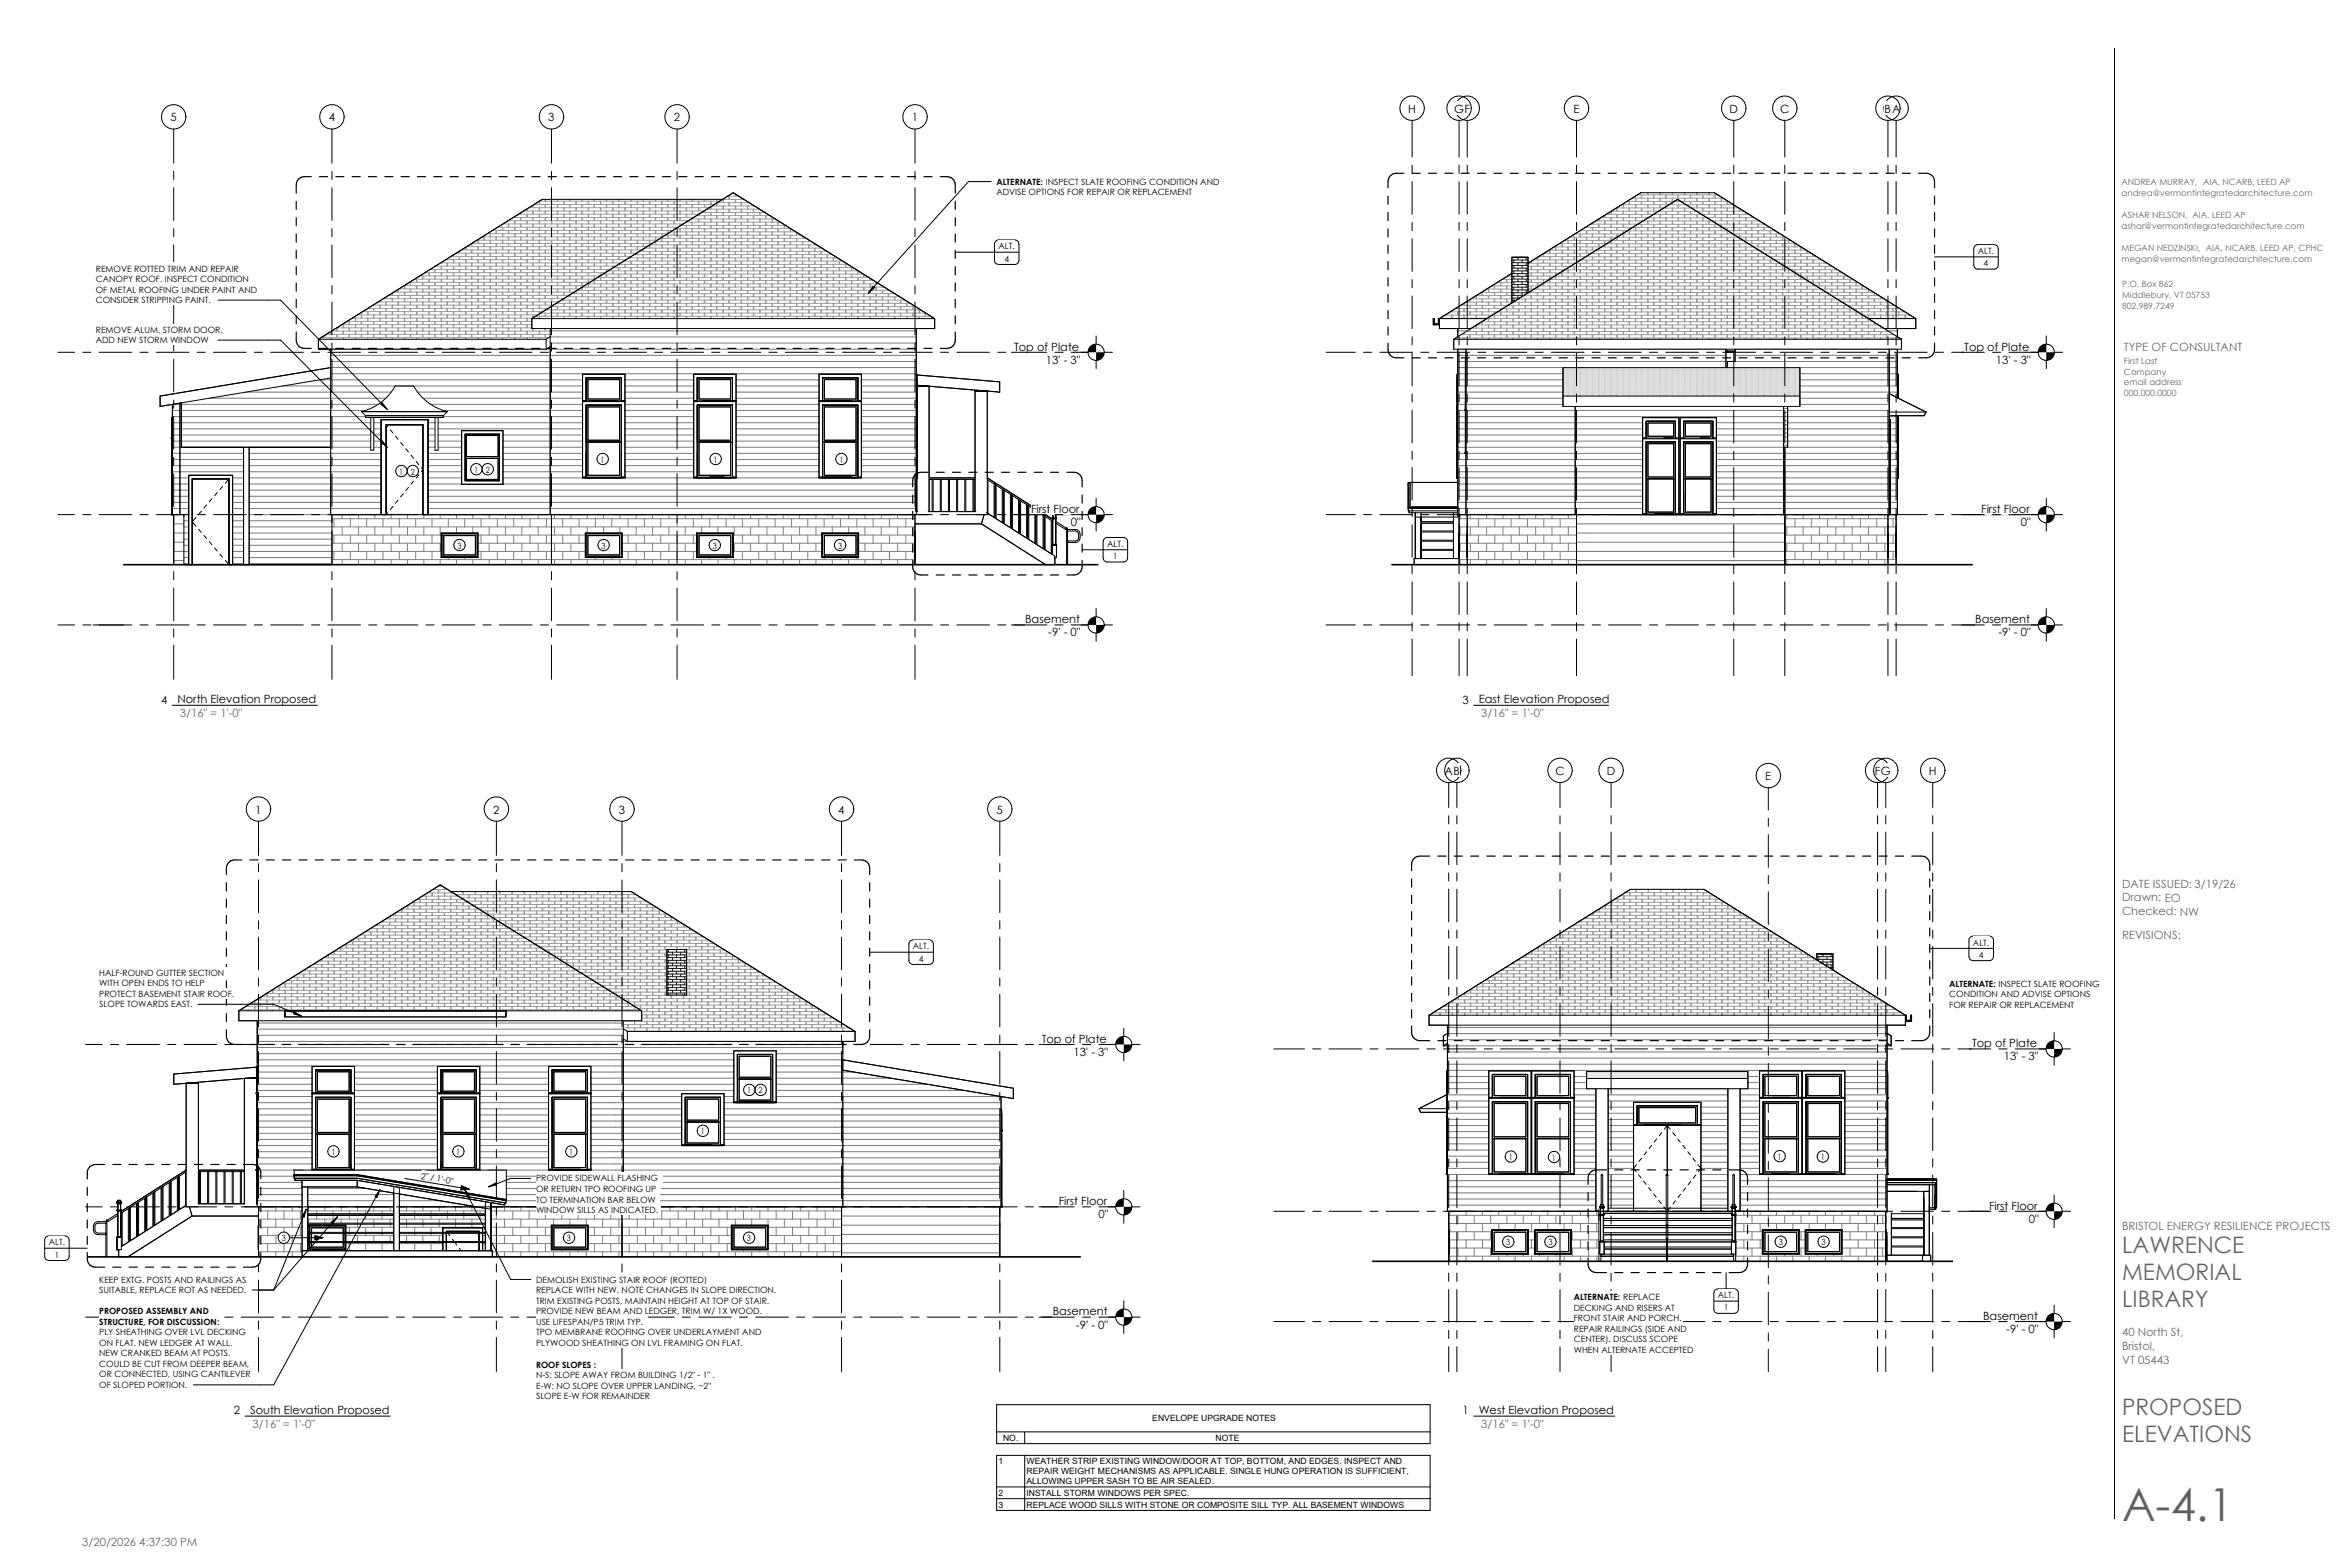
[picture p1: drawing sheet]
<svg xmlns="http://www.w3.org/2000/svg" width="914mm" height="610mm" viewBox="0 0 914 610" stroke-linecap="round" stroke-linejoin="round" font-family="sans-serif">
<defs><g id="words">
<text font-size="17.7" fill="#666" x="825.7" y="591.7">A-4.1</text>
<g font-size="8.8" fill="#666">
<text x="825.7" y="487.6">LAWRENCE</text>
<text x="825.7" y="498.1">MEMORIAL</text>
<text x="825.7" y="508.6">LIBRARY</text>
<text x="825.7" y="550.6">PROPOSED</text>
<text x="825.7" y="561.1">ELEVATIONS</text>
</g>
<g font-size="4.4">
<text x="66.3" y="47.2">5</text>
<text x="127.9" y="47.2">4</text>
<text x="213.3" y="47.2">3</text>
<text x="262.2" y="47.2">2</text>
<text x="354.8" y="47.2">1</text>
<text x="547.9" y="43.9">H</text>
<text x="565.8" y="43.9">G</text>
<text x="569.8" y="43.9">F</text>
<text x="612.2" y="43.9">E</text>
<text x="672.9" y="43.9">D</text>
<text x="692.7" y="43.9">C</text>
<text x="733.3" y="43.9">B</text>
<text x="736.2" y="43.9">A</text>
<text x="394.6" y="136.4">Top of Plate</text>
<text x="764.3" y="136.4">Top of Plate</text>
<text x="406.9" y="141.5">13' - 3&quot;</text>
<text x="776.6" y="141.5">13' - 3&quot;</text>
<text x="401.2" y="199.6">First Floor</text>
<text x="770.9" y="199.6">First Floor</text>
<text x="416.6" y="204.7">0&quot;</text>
<text x="786.3" y="204.7">0&quot;</text>
<text x="398.9" y="242.5">Basement</text>
<text x="768.6" y="242.5">Basement</text>
<text x="407.9" y="247.6">-9' - 0&quot;</text>
<text x="777.6" y="247.6">-9' - 0&quot;</text>
<text x="62.7" y="273.8">4</text>
<text x="69" y="273.6">North Elevation Proposed</text>
<text x="569.1" y="273.8">3</text>
<text x="575.4" y="273.6">East Elevation Proposed</text>
<text x="562.1" y="301.5">A</text>
<text x="565.6" y="301.5">B</text>
<text x="605.2" y="301.5">C</text>
<text x="625.2" y="301.5">D</text>
<text x="686.8" y="303.5">E</text>
<text x="729.5" y="301.5">F</text>
<text x="731.8" y="301.5">G</text>
<text x="750.5" y="301.5">H</text>
<text x="99.3" y="316.6">1</text>
<text x="191.9" y="316.6">2</text>
<text x="240.8" y="316.6">3</text>
<text x="326.2" y="316.6">4</text>
<text x="387.8" y="316.6">5</text>
<text x="405.3" y="405.7">Top of Plate</text>
<text x="767.3" y="407.4">Top of Plate</text>
<text x="417.7" y="410.8">13' - 3&quot;</text>
<text x="779.7" y="412.5">13' - 3&quot;</text>
<text x="411.9" y="468.9">First Floor</text>
<text x="427.4" y="474">0&quot;</text>
<text x="774" y="470.6">First Floor</text>
<text x="789.4" y="475.7">0&quot;</text>
<text x="409.6" y="511.8">Basement</text>
<text x="771.6" y="513.5">Basement</text>
<text x="418.7" y="516.9">-9' - 0&quot;</text>
<text x="780.7" y="518.6">-9' - 0&quot;</text>
<text x="91" y="550.3">2</text>
<text x="97.3" y="550.2">South Elevation Proposed</text>
<text x="569.1" y="550.3">1</text>
<text x="575.4" y="550.2">West Elevation Proposed</text>
</g>
<g font-size="4.4" fill="#666">
<text x="826.5" y="136.5">TYPE OF CONSULTANT</text>
<text x="70" y="278.9">3/16&quot; = 1'-0&quot;</text>
<text x="576.3" y="278.9">3/16&quot; = 1'-0&quot;</text>
<text x="825.7" y="345.6">DATE ISSUED:</text>
<text x="853.9" y="345.6">3/19/26</text>
<text x="825.7" y="350.7">Drawn:</text>
<text x="842.3" y="350.9">EO</text>
<text x="825.7" y="356.1">Checked:</text>
<text x="848.2" y="356.2">NW</text>
<text x="825.7" y="365.2">REVISIONS:</text>
<text x="825.7" y="478.6">BRISTOL ENERGY RESILIENCE PROJECTS</text>
<text x="825.7" y="519.8">40 North St,</text>
<text x="825.7" y="525.2">Bristol,</text>
<text x="825.7" y="530.5">VT 05443</text>
<text x="98.3" y="555.5">3/16&quot; = 1'-0&quot;</text>
<text x="576.3" y="555.5">3/16&quot; = 1'-0&quot;</text>
<text x="32" y="601.4">3/20/2026 4:37:30 PM</text>
</g>
<g font-size="3.4">
<text x="387.7" y="71.8">ALTERNATE:</text>
<text x="406.9" y="71.8">INSPECT SLATE ROOFING CONDITION AND</text>
<text x="387.7" y="75.9">ADVISE OPTIONS FOR REPAIR OR REPLACEMENT</text>
<text x="388.5" y="97">ALT.</text>
<text x="390.8" y="101.8">4</text>
<text x="769.6" y="98.8">ALT.</text>
<text x="37.3" y="105.7">REMOVE ROTTED TRIM AND REPAIR</text>
<text x="771.8" y="103.6">4</text>
<text x="37.3" y="109.8">CANOPY ROOF. INSPECT CONDITION</text>
<text x="37.3" y="113.9">OF METAL ROOFING UNDER PAINT AND</text>
<text x="37.3" y="118">CONSIDER STRIPPING PAINT.</text>
<text x="37.3" y="129.4">REMOVE ALUM. STORM DOOR.</text>
<text x="37.3" y="133.5">ADD NEW STORM WINDOW</text>
<text x="233.7" y="180">1</text>
<text x="277.7" y="180">1</text>
<text x="326.6" y="180">1</text>
<text x="155.4" y="184.7">1</text>
<text x="159.8" y="184.7">2</text>
<text x="184.5" y="184">1</text>
<text x="189" y="184">2</text>
<text x="178" y="213.5">3</text>
<text x="234.1" y="213.5">3</text>
<text x="277.3" y="213.5">3</text>
<text x="326.1" y="213.5">3</text>
<text x="430.8" y="212.8">ALT.</text>
<text x="433.1" y="217.5">1</text>
<text x="355.2" y="369.4">ALT.</text>
<text x="767.7" y="367.9">ALT.</text>
<text x="357.5" y="374.1">4</text>
<text x="770" y="372.6">4</text>
<text x="38.6" y="379.6">HALF-ROUND GUTTER SECTION</text>
<text x="38.6" y="383.7">WITH OPEN ENDS TO HELP</text>
<text x="758.5" y="384">ALTERNATE:</text>
<text x="777.7" y="384">INSPECT SLATE ROOFING</text>
<text x="38.6" y="387.8">PROTECT BASEMENT STAIR ROOF.</text>
<text x="758.5" y="388.1">CONDITION AND ADVISE OPTIONS</text>
<text x="38.6" y="391.9">SLOPE TOWARDS EAST.</text>
<text x="758.5" y="392.2">FOR REPAIR OR REPLACEMENT</text>
<text x="290.7" y="425.4">1</text>
<text x="295.2" y="425.4">2</text>
<text x="272.7" y="441.4">1</text>
<text x="128.9" y="449.4">1</text>
<text x="177.5" y="449.4">1</text>
<text x="221.5" y="449.4">1</text>
<text x="587.1" y="451.4">1</text>
<text x="603.9" y="451.6">1</text>
<text x="691.7" y="451.2">1</text>
<text x="708.5" y="451.4">1</text>
<text x="163.6" y="458.6" transform="rotate(9 163.6 458.6)">2&quot; / 1'-0&quot;</text>
<text x="208.6" y="459.7">PROVIDE SIDEWALL FLASHING</text>
<text x="208.6" y="463.8">OR RETURN TPO ROOFING UP</text>
<text x="208.6" y="467.9">TO TERMINATION BAR BELOW</text>
<text x="208.6" y="472">WINDOW SILLS AS INDICATED.</text>
<text x="18.9" y="484.6">ALT.</text>
<text x="109.6" y="483">3</text>
<text x="220.6" y="483">3</text>
<text x="290.7" y="483">3</text>
<text x="586.1" y="484.5">3</text>
<text x="602.5" y="484.5">3</text>
<text x="692.1" y="484.5">3</text>
<text x="708.8" y="484.5">3</text>
<text x="21.2" y="489.3">1</text>
<text x="38.6" y="499">KEEP EXTG. POSTS AND RAILINGS AS</text>
<text x="38.6" y="503.1">SUITABLE, REPLACE ROT AS NEEDED.</text>
<text x="208.6" y="499">DEMOLISH EXISTING STAIR ROOF (ROTTED)</text>
<text x="208.6" y="503.1">REPLACE WITH NEW, NOTE CHANGES IN SLOPE DIRECTION.</text>
<text x="208.6" y="507.2">TRIM EXISTING POSTS, MAINTAIN HEIGHT AT TOP OF STAIR.</text>
<text x="612.4" y="505.9">ALTERNATE:</text>
<text x="631.6" y="505.9">REPLACE</text>
<text x="668.4" y="505.1">ALT.</text>
<text x="670.7" y="509.9">1</text>
<text x="38.6" y="511.4">PROPOSED ASSEMBLY AND</text>
<text x="38.6" y="515.4">STRUCTURE, FOR DISCUSSION:</text>
<text x="208.6" y="511.3">PROVIDE NEW BEAM AND LEDGER, TRIM W/ 1X WOOD.</text>
<text x="208.6" y="515.4">USE LIFESPAN/P5 TRIM TYP.</text>
<text x="612.4" y="510">DECKING AND RISERS AT</text>
<text x="612.4" y="514.1">FRONT STAIR AND PORCH.</text>
<text x="38.6" y="519.5">PLY SHEATHING OVER LVL DECKING</text>
<text x="208.6" y="519.5">TPO MEMBRANE ROOFING OVER UNDERLAYMENT AND</text>
<text x="612.4" y="518.2">REPAIR RAILINGS (SIDE AND</text>
<text x="38.6" y="523.6">ON FLAT. NEW LEDGER AT WALL.</text>
<text x="38.6" y="527.7">NEW CRANKED BEAM AT POSTS.</text>
<text x="208.6" y="523.6">PLYWOOD SHEATHING ON LVL FRAMING ON FLAT.</text>
<text x="612.4" y="522.3">CENTER). DISCUSS SCOPE</text>
<text x="612.4" y="526.4">WHEN ALTERNATE ACCEPTED</text>
<text x="38.6" y="531.8">COULD BE CUT FROM DEEPER BEAM,</text>
<text x="208.6" y="532.2">ROOF SLOPES :</text>
<text x="38.6" y="535.9">OR CONNECTED, USING CANTILEVER</text>
<text x="208.6" y="536.3">N-S: SLOPE AWAY FROM BUILDING 1/2&quot; - 1&quot; .</text>
<text x="38.6" y="540">OF SLOPED PORTION.</text>
<text x="208.6" y="540.4">E-W: NO SLOPE OVER UPPER LANDING, ~2&quot;</text>
<text x="208.6" y="544.5">SLOPE E-W FOR REMAINDER</text>
<text x="448.4" y="553">ENVELOPE UPGRADE NOTES</text>
<text x="390.3" y="560.6">NO.</text>
<text x="473" y="560.6">NOTE</text>
<text x="388.5" y="569.7">1</text>
<text x="399.4" y="569.7">WEATHER STRIP EXISTING WINDOW/DOOR AT TOP, BOTTOM, AND EDGES. INSPECT AND</text>
<text x="399.4" y="573.6">REPAIR WEIGHT MECHANISMS AS APPLICABLE. SINGLE HUNG OPERATION IS SUFFICIENT,</text>
<text x="399.4" y="577.4">ALLOWING UPPER SASH TO BE AIR SEALED.</text>
<text x="388.5" y="582">2</text>
<text x="388.5" y="586.6">3</text>
<text x="399.4" y="582">INSTALL STORM WINDOWS PER SPEC.</text>
<text x="399.4" y="586.6">REPLACE WOOD SILLS WITH STONE OR COMPOSITE SILL TYP. ALL BASEMENT WINDOWS</text>
</g>
<g font-size="3.4" fill="#666">
<text x="825.5" y="72">ANDREA MURRAY,</text>
<text x="857.2" y="72">AIA, NCARB, LEED AP</text>
<text x="825.5" y="76.4">andrea@vermontintegratedarchitecture.com</text>
<text x="825.5" y="84.8">ASHAR NELSON,</text>
<text x="825.5" y="89.1">ashar@vermontintegratedarchitecture.com</text>
<text x="853.1" y="84.8">AIA, LEED AP</text>
<text x="825.5" y="97.6">MEGAN NEDZINSKI,</text>
<text x="825.5" y="101.8">megan@vermontintegratedarchitecture.com</text>
<text x="858.3" y="97.6">AIA, NCARB, LEED AP, CPHC</text>
<text x="825.7" y="111.8">P.O. Box 862</text>
<text x="825.7" y="116">Middlebury, VT 05753</text>
<text x="825.7" y="120.1">802.989.7249</text>
<text x="826.5" y="141.8">First Last</text>
<text x="826.5" y="145.9">Company</text>
<text x="826.5" y="150">email address</text>
<text x="826.5" y="154.1">000.000.0000</text>
</g>
</g></defs>
<g fill="#c7c7c7">
<path d="M409.6 202.8l.1 9z"/>
<path d="M409.5 202.7l.1 9.1-.2 .2z"/>
<path d="M406.5 200.8l.2 13.1z"/>
<path d="M406.3 200.7l.2 13.1-.2-.1z"/>
<path d="M403.3 198.8l.2 13.1z"/>
<path d="M403.1 198.7l.2 13.1-.2-.1z"/>
<path d="M400.1 196.8l.2 13.1z"/>
<path d="M399.9 196.6l.2 13.2-.2-.2z"/>
<path d="M396.9 194.7l.2 13.2z"/>
<path d="M396.7 194.6l.2 13.1-.2-.1z"/>
<path d="M393.8 192.7l.2 13.2z"/>
<path d="M393.6 192.6l.2 13.1-.2-.1z"/>
<path d="M390.6 190.7l.2 13.1z"/>
<path d="M390.4 190.6l.2 13.1-.2-.1z"/>
<path d="M387.4 188.7l.2 13.1z"/>
<path d="M387.2 188.5l.2 13.2-.2-.1z"/>
<path d="M378.8 186.5h.2v12.5h-.2z"/>
<path d="M378.6 186.5h.2v12.5h-.2z"/>
<path d="M375.6 186.5h.2v12.5h-.2z"/>
<path d="M375.4 186.5h.2v12.5h-.2z"/>
<path d="M372.4 186.5h.2v12.5h-.2z"/>
<path d="M372.2 186.5h.2v12.5h-.2z"/>
<path d="M369.2 186.5h.2v12.5h-.2z"/>
<path d="M369 186.5h.2v12.5h-.2z"/>
<path d="M366.1 186.5h.2v12.5h-.2z"/>
<path d="M365.9 186.5h.2v12.5h-.2z"/>
<path d="M362.9 186.5h.2v12.5h-.2z"/>
<path d="M362.7 186.5h.2v12.5h-.2z"/>
<path d="M356.5 185.9h.3z"/>
<path d="M409.4 202l.3 .2z"/>
<path d="M384.2 185.9l25.5 16.3v.3l-25.6-16.3z"/>
<path d="M384.1 186.3l25.6 16.2v.4l-25.5-16.3z"/>
<path d="M409.2 202.6l.2 13.1z"/>
<path d="M409.1 202.4l.1 13.2-.1-.1z"/>
<path d="M406.1 200.5l.2 13.2z"/>
<path d="M405.9 200.4l.2 13.2-.2-.2z"/>
<path d="M402.9 198.5l.2 13.2z"/>
<path d="M402.7 198.4l.2 13.1-.2-.1z"/>
<path d="M396.5 194.5l.2 13.1z"/>
<path d="M396.3 194.4l.2 13.1-.2-.1z"/>
<path d="M393.4 192.5l.2 13.1z"/>
<path d="M393.2 192.3l.2 13.2-.2-.2z"/>
<path d="M390.2 190.4l.2 13.2z"/>
<path d="M390 190.3l.2 13.2-.2-.2z"/>
<path d="M387 188.4l.2 13.2z"/>
<path d="M386.8 188.3l.2 13.1-.2-.1z"/>
<path d="M361.5 186v.2h17.9v-.3zM356.5 185.9v.3h.3zM384.2 185.9l-.1 .3z"/>
<path d="M361.5 186.2v.3h7.7h10.2v-.3zM356.5 186.2l.3 .3v-.3z"/>
</g>
<g fill="#fff">
<path d="M214.6 200.2h8.7v19.5h-8.7z"/>
<path d="M206.9 124l78.4-49 78.4 49z"/>
<path d="M123.9 132l87.1-54.4h70.2l-74.3 46.4v3.8h7.2v3.2l-1.6 1z"/>
<path d="M70.6 156.7l58.1-9.6v26.9h-58.1z"/>
</g>
<g fill="none" stroke="#808080" stroke-width=".39">
<path d="M129.2 201.8h226.8M129.2 205h226.8M129.2 208.2h42.5M129.2 211.4h42.5M129.2 214.5h42.5M129.2 217.7h226.8M130 201.8v3.2M130 208.2v3.2M130 214.5v3.2M133.1 200.2v1.6M133.1 205v3.2M133.1 211.4v3.1"/>
<path d="M133.1 217.7v2M136.3 201.8v3.2M136.3 208.2v3.2M136.3 214.5v3.2M139.5 200.2v1.6M139.5 205v3.2M139.5 211.4v3.1M139.5 217.7v2M142.7 201.8v3.2M142.7 208.2v3.2M142.7 214.5v3.2M145.8 200.2v1.6"/>
<path d="M145.8 205v3.2M145.8 211.4v3.1M145.8 217.7v2M149 201.8v3.2M149 208.2v3.2M149 214.5v3.2M152.2 200.2v1.6M152.2 205v3.2M152.2 211.4v3.1M152.2 217.7v2M155.4 201.8v3.2M155.4 208.2v3.2"/>
<path d="M155.4 214.5v3.2M158.6 200.2v1.6M158.6 205v3.2M158.6 211.4v3.1M158.6 217.7v2M161.7 201.8v3.2M161.7 208.2v3.2M161.7 214.5v3.2M164.9 200.2v1.6M164.9 205v3.2M164.9 211.4v3.1M164.9 217.7v2"/>
<path d="M168.1 201.8v3.2M168.1 208.2v3.2M168.1 214.5v3.2M171.3 200.2v1.6M171.3 205v3.2M171.3 211.4v3.1M171.3 217.7v2M174.5 201.8v3.2M174.5 216.9v.8M177.6 200.2v1.6M177.6 205v2.4M177.6 217.7v2"/>
<path d="M180.8 201.8v3.2M180.8 216.9v.8M184 200.2v1.6M184 205v2.4M184 217.7v2M186 208.2h41.8M186 211.4h41.8M186 214.5h41.8M187.2 201.8v3.2M187.2 208.2v3.2M187.2 214.5v3.2M190.3 200.2v1.6"/>
<path d="M190.3 205v3.2M190.3 211.4v3.1M190.3 217.7v2M193.5 201.8v3.2M193.5 208.2v3.2M193.5 214.5v3.2M196.7 200.2v1.6M196.7 205v3.2M196.7 211.4v3.1M196.7 217.7v2M199.9 201.8v3.2M199.9 208.2v3.2"/>
<path d="M199.9 214.5v3.2M203.1 200.2v1.6M203.1 205v3.2M203.1 211.4v3.1M203.1 217.7v2M206.2 201.8v3.2M206.2 208.2v3.2M206.2 214.5v3.2M209.4 200.2v1.6M209.4 205v3.2M209.4 211.4v3.1M209.4 217.7v2"/>
<path d="M212.6 201.8v3.2M212.6 208.2v3.2M212.6 214.5v3.2M215.8 200.2v1.6M215.8 205v3.2M215.8 211.4v3.1M215.8 217.7v2M219 201.8v3.2M219 208.2v3.2M219 214.5v3.2M222.1 200.2v1.6M222.1 205v3.2"/>
<path d="M222.1 211.4v3.1M222.1 217.7v2M225.3 201.8v3.2M225.3 208.2v3.2M225.3 214.5v3.2M228.5 200.2v1.6M228.5 205v2.4M228.5 217.7v2M231.7 201.8v3.2M231.7 216.9v.8M234.8 200.2v1.6M234.8 205v2.4"/>
<path d="M234.8 217.7v2M238 201.8v3.2M238 216.9v.8M241.2 200.2v1.6M241.2 205v2.4M241.2 217.7v2M242.1 208.2h28.9M242.1 211.4h28.9M242.1 214.5h28.9M244.4 201.8v3.2M244.4 208.2v3.2M244.4 214.5v3.2"/>
<path d="M247.6 200.2v1.6M247.6 205v3.2M247.6 211.4v3.1M247.6 217.7v2M250.7 201.8v3.2M250.7 208.2v3.2M250.7 214.5v3.2M253.9 200.2v1.6M253.9 205v3.2M253.9 211.4v3.1M253.9 217.7v2M257.1 201.8v3.2"/>
<path d="M257.1 208.2v3.2M257.1 214.5v3.2M260.3 200.2v1.6M260.3 205v3.2M260.3 211.4v3.1M260.3 217.7v2M263.5 201.8v3.2M263.5 208.2v3.2M263.5 214.5v3.2M266.6 200.2v1.6M266.6 205v3.2M266.6 211.4v3.1"/>
<path d="M266.6 217.7v2M269.8 201.8v3.2M269.8 208.2v3.2M269.8 214.5v3.2M273 200.2v1.6M273 205v2.4M273 217.7v2M276.2 201.8v3.2M276.2 216.9v.8M279.3 200.2v1.6M279.3 205v2.4M279.3 217.7v2"/>
<path d="M282.5 201.8v3.2M282.5 216.9v.8M285.3 208.2h34.5M285.3 211.4h34.5M285.3 214.5h34.5M285.7 200.2v1.6M285.7 205v3.2M285.7 211.4v3.1M285.7 217.7v2M288.9 201.8v3.2M288.9 208.2v3.2M288.9 214.5v3.2"/>
<path d="M292.1 200.2v1.6M292.1 205v3.2M292.1 211.4v3.1M292.1 217.7v2M295.2 201.8v3.2M295.2 208.2v3.2M295.2 214.5v3.2M298.4 200.2v1.6M298.4 205v3.2M298.4 211.4v3.1M298.4 217.7v2M301.6 201.8v3.2"/>
<path d="M301.6 208.2v3.2M301.6 214.5v3.2M304.8 200.2v1.6M304.8 205v3.2M304.8 211.4v3.1M304.8 217.7v2M308 201.8v3.2M308 208.2v3.2M308 214.5v3.2M311.1 200.2v1.6M311.1 205v3.2M311.1 211.4v3.1"/>
<path d="M311.1 217.7v2M314.3 201.8v3.2M314.3 208.2v3.2M314.3 214.5v3.2M317.5 200.2v1.6M317.5 205v3.2M317.5 211.4v3.1M317.5 217.7v2M320.7 201.8v3.2M320.7 216.9v.8M323.8 200.2v1.6M323.8 205v2.4"/>
<path d="M323.8 217.7v2M327 201.8v3.2M327 216.9v.8M330.2 200.2v1.6M330.2 205v2.4M330.2 217.7v2M333.4 201.8v3.2M333.4 216.9v.8M334.1 208.2h21.9M334.1 211.4h21.9M334.1 214.5h21.9M336.6 200.2v1.6"/>
<path d="M336.6 205v3.2M336.6 211.4v3.1M336.6 217.7v2M339.7 201.8v3.2M339.7 208.2v3.2M339.7 214.5v3.2M342.9 200.2v1.6M342.9 205v3.2M342.9 211.4v3.1M342.9 217.7v2M346.1 201.8v3.2M346.1 208.2v3.2"/>
<path d="M346.1 214.5v3.2M349.3 200.2v1.6M349.3 205v3.2M349.3 211.4v3.1M349.3 217.7v2M352.5 201.8v3.2M352.5 208.2v3.2M352.5 214.5v3.2M355.6 200.2v1.6M355.6 205v3.2M355.6 211.4v3.1M355.6 217.7v2"/>
</g>
<g fill="none" stroke="#787878" stroke-width=".39">
<path d="M128.7 135.9h227.8M128.7 138.3h227.8M214.1 128.7h142.4M214.1 131.1h142.4M214.1 133.5h142.4M67.1 157.3h80M67.1 159.7h75.1M81.4 154.9h68.7M95.7 152.6h56.5M110 150.2h116.7M124.3 147.8h102.4M128.7 140.6h227.8"/>
<path d="M128.7 143h227.8M128.7 145.4h227.8M162.5 152.6h64.2M164.6 154.9h62.1M167.6 157.3h59.1M172.5 159.7h54.2M243.2 147.8h26.7M243.2 150.2h26.7M243.2 152.6h26.7M243.2 154.9h26.7M243.2 157.3h26.7M243.2 159.7h26.7"/>
<path d="M286.4 147.8h32.3M286.4 150.2h32.3M286.4 152.6h32.3M286.4 154.9h32.3M286.4 157.3h32.3M286.4 159.7h32.3M335.2 147.8h21.3M335.2 150.2h21.3M335.2 152.6h21.3M335.2 154.9h21.3M335.2 157.3h21.3M335.2 159.7h21.3"/>
<path d="M67.1 162.1h75.2M67.1 164.5h77.2M67.1 166.9h77.2M67.1 169.2h77.2M67.1 171.6h77.2M67.1 174h27.7M67.1 176.4h27.7M67.1 178.8h27.7M97 174h47.3M97 176.4h51.3M97 178.8h51.3M145.5 164.5h2.8"/>
<path d="M145.5 166.9h2.8M145.5 169.2h2.8M145.5 171.6h2.8M145.5 174h2.8M166.6 164.5h2.7M166.6 166.9h2.7M166.6 169.2h2.7M166.6 171.6h2.7M166.6 174h2.7M166.6 176.4h13M166.6 178.8h13M170.5 164.5h56.2"/>
<path d="M170.5 166.9h56.2M170.5 169.2h9.1M170.5 171.6h9.1M170.5 174h9.1M172.5 162.1h54.2M195.7 169.2h31M195.7 171.6h31M195.7 174h31M195.7 176.4h31M195.7 178.8h31M243.2 162.1h26.7M243.2 164.5h26.7"/>
<path d="M243.2 166.9h26.7M243.2 169.2h26.7M243.2 171.6h26.7M243.2 174h26.7M243.2 176.4h26.7M243.2 178.8h26.7M286.4 162.1h32.3M286.4 164.5h32.3M286.4 166.9h32.3M286.4 169.2h32.3M286.4 171.6h32.3M286.4 174h32.3"/>
<path d="M286.4 176.4h32.3M286.4 178.8h32.3M335.2 162.1h21.3M335.2 164.5h21.3M335.2 166.9h21.3M335.2 169.2h21.3M335.2 171.6h21.3M335.2 174h21.3M335.2 176.4h21.3M335.2 178.8h21.3M67.1 181.2h27.7M67.1 183.6h27.7"/>
<path d="M67.1 185.9h6.3M67.1 188.3h6.3M67.1 190.7h6.3M67.1 193.1h6.3M67.1 195.5h6.3M67.1 197.9h6.3M90.5 185.9h4.3M90.5 188.3h4.3M90.5 190.7h4.3M90.5 193.1h4.3M90.5 195.5h4.3M90.5 197.9h4.3"/>
<path d="M97 181.2h51.3M97 183.6h51.3M97 185.9h51.3M97 188.3h51.3M97 190.7h51.3M97 193.1h51.3M97 195.5h51.3M97 197.9h51.3M166.6 181.2h13M166.6 183.6h13M166.6 185.9h13M166.6 188.3h13"/>
<path d="M166.6 190.7h189.9M166.6 193.1h189.9M166.6 195.5h189.9M166.6 197.9h189.9M195.7 181.2h31M195.7 183.6h31M195.7 185.9h32.1M195.7 188.3h160.8M242.1 185.9h28.9M243.2 181.2h26.7M243.2 183.6h26.7M285.3 185.9h34.5"/>
<path d="M286.4 181.2h32.3M286.4 183.6h32.3M334.1 185.9h22.4M335.2 181.2h21.3M335.2 183.6h21.3M67.6 203.8h3.9M67.6 207.4h5.8M67.6 211h3.9M67.6 214.5h5.8M67.6 218.1h3.9M71.5 200.2h1.9M71.5 202.6h1.9"/>
<path d="M71.5 205h1.9M71.5 209.8h1.9M71.5 212.2h1.9M71.5 216.9h1.9M71.5 219.3h1.9M90.5 207.4h4.3M90.5 214.5h4.3M90.5 200.2h4.3M90.5 202.6h4.3M90.5 205h4.3M90.5 209.8h4.3M90.5 212.2h4.3"/>
<path d="M90.5 216.9h4.3M90.5 219.3h4.3M97 207.4h32.2M97 214.5h32.2M97 200.2h32.2M97 202.6h32.2M97 205h32.2M97 209.8h32.2M97 212.2h32.2M97 216.9h32.2M97 219.3h32.2"/>
</g>
<g fill="none" stroke="#999" stroke-width=".39">
<path d="M207.3 79.9v.9h-1.5M209.8 78.3v1.3h-2M210 78.3v1.3h4.5v-1.3M212.1 77.6v.7h-2.3M212.1 79.6v1.2h-4.6v-1M212.3 77.6v.7h4.5v-.7M212.3 79.6v1.2h4.5v-1.2M214.7 78.3v1.3h4.6v-1.3M217 77.6v.7h4.6v-.7M217 79.6v1.2h4.6v-1.2M219.5 78.3v1.3h4.6v-1.3M221.8 77.6v.7h4.6v-.7"/>
<path d="M221.8 79.6v1.2h4.6v-1.2M224.3 78.3v1.3h4.5v-1.3M226.6 77.6v.7h4.5v-.7M226.6 79.6v1.2h4.5v-1.2M229 78.3v1.3h4.6v-1.3M231.3 77.6v.7h4.6v-.7M231.3 79.6v1.2h4.6v-1.2M233.8 78.3v1.3h4.6v-1.3M236.1 77.6v.7h4.6v-.7M236.1 79.6v1.2h4.6v-1.2M238.6 78.3v1.3h4.6v-1.3M240.9 77.6v.7h4.5v-.7"/>
<path d="M240.9 79.6v1.2h4.5v-1.2M243.3 78.3v1.3h4.6v-1.3M245.6 77.6v.7h4.6v-.7M245.6 79.6v1.2h4.6v-1.2M248.1 78.3v1.3h4.6v-1.3M250.4 77.6v.7h4.6v-.7M250.4 79.6v1.2h4.6v-1.2M252.9 78.3v1.3h4.6v-1.3M255.2 77.6v.7h4.5v-.7M255.2 79.6v1.2h4.5v-1.2M257.6 78.3v1.3h4.6v-1.3M259.9 77.6v.7h4.6v-.7"/>
<path d="M259.9 79.6v1.2h4.6v-1.2M262.4 78.3v1.3h4.6v-1.3M264.7 77.6v.7h4.6v-.7M264.7 79.6v1.2h4.6v-1.2M267.2 78.3v1.3h4.6v-1.3M269.5 77.6v.7h4.5v-.7M269.5 79.6v1.2h4.5v-1.2M271.9 78.3v1.3h4.6v-1.3M274.2 77.6v.7h4.6v-.7M274.2 79.6v1.2h1.8M276.7 78.3v1.3h1.3M278.8 79v1.1h-1.7"/>
<path d="M279 77.6v.7h1M281.3 77.6v1.2h-2.2M281.5 77.6v1.2h4.6v-1.2M283.6 76.3v1.3h-2.5M283.6 78.8v1.3h-4.6v-1.2M283.8 76.3v1.3h4.6v-.7M283.8 78.8v1.3h4.6v-1.3M285.2 75.1h.2M286.1 75.5v.8h-2.9M286.3 77.6v1.2h4.5v-.4M286.3 75.6v.7h1.2M288.5 77v.6h1"/>
<path d="M288.5 78.8v1.3h4.6v-.2M291 78.6v.2h.5M293.3 80l.2 .1M176.4 99.2v.6h-.9M178.7 97.8v.7h-1.2M178.7 99.8v1.2h-4.6v-.4M178.9 99.8v1.2h4.6v-1.2M181.2 96.2v1h-1.7M181.2 98.5v1.3h-4.6v-.7M181.4 98.5v1.3h4.5v-1.3M183.5 94.8v1.2h-2M183.5 97.2v1.3h-4.6v-.9"/>
<path d="M183.6 94.7v1.3h4.6v-1.3M183.6 97.2v1.3h4.6v-1.3M183.6 99.8v1.2h4.6v-1.2M185.9 93.5v1.2h-2.3M185.9 96v1.2h-4.5v-1.1M186.1 93.5v1.2h4.6v-1.2M186.1 96v1.2h4.6v-1.2M186.1 98.5v1.3h4.6v-1.3M188.2 92.2v1.3h-2.6M188.4 92.2v1.3h4.6v-1.3M188.4 94.7v1.3h4.6v-1.3M188.4 97.2v1.3h4.6v-1.3"/>
<path d="M188.4 99.8v1.2h4.6v-1.2M190.7 90.9v1.3h-3.1M190.9 90.9v1.3h4.6v-1.3M190.9 93.5v1.2h4.6v-1.2M190.9 96v1.2h4.6v-1.2M190.9 98.5v1.3h4.6v-1.3M193 89.7v1.2h-3.4M193.2 89.7v1.2h4.6v-1.2M193.2 92.2v1.3h4.6v-1.3M193.2 94.7v1.3h4.6v-1.3M193.2 97.2v1.3h4.6v-1.3M193.2 99.8v1.2h4.6v-1.2"/>
<path d="M195.5 88.4v1.3h-3.8M195.7 88.4v1.3h4.5v-1.3M195.7 90.9v1.3h4.5v-1.3M195.7 93.5v1.2h4.5v-1.2M195.7 96v1.2h4.5v-1.2M195.7 98.5v1.3h4.5v-1.3M197.7 85.9h.1M197.8 87.1v1.3h-4.1M197.8 85.8v.1M198 87.1v1.3h4.5v-1.3M198 89.7v1.2h4.5v-1.2M198 92.2v1.3h4.5v-1.3"/>
<path d="M198 94.7v1.3h4.5v-1.3M198 97.2v1.3h4.5v-1.3M198 99.8v1.2h4.5v-1.2M200.2 84.3v.3h-.5M200.2 85.9v1.2h-4.5M200.4 85.9v1.2h4.6v-1.2M200.4 88.4v1.3h4.6v-1.3M200.4 90.9v1.3h4.6v-1.3M200.4 93.5v1.2h4.6v-1.2M200.4 96v1.2h4.6v-1.2M200.4 98.5v1.3h4.6v-1.3M202.5 82.9v.4h-.7"/>
<path d="M202.5 84.6v1.3l-4.5-.2M202.7 84.6v1.3h4.6v-1.3M202.7 87.1v1.3h4.6v-1.3M202.7 89.7v1.2h4.6v-1.2M202.7 92.2v1.3h4.6v-1.3M202.7 94.7v1.3h4.6v-1.3M202.7 97.2v1.3h4.6v-1.3M202.7 99.8v1.2h4.6v-1.2M205 81.3v.8h-1.2M205 83.3v1.3h-4.6v-.4M205.2 83.3v1.3h4.6v-1.3M205.2 85.9v1.2h4.6v-1.2"/>
<path d="M205.2 88.4v1.3h4.6v-1.3M205.2 90.9v1.3h4.6v-1.3M205.2 93.5v1.2h4.6v-1.2M205.2 96v1.2h4.6v-1.2M205.2 98.5v1.3h4.6v-1.3M207.3 82.1v1.2h-4.6v-.6M207.5 82.1v1.2h4.6v-1.2M207.5 84.6v1.3h4.6v-1.3M207.5 87.1v1.3h4.6v-1.3M207.5 89.7v1.2h4.6v-1.2M207.5 92.2v1.3h4.6v-1.3M207.5 94.7v1.3h4.6v-1.3"/>
<path d="M207.5 97.2v1.3h4.6v-1.3M207.5 99.8v1.2h4.6v-1.2M209.8 80.8v1.3h-4.6v-.9M210 80.8v1.3h4.5v-1.3M210 83.3v1.3h4.5v-1.3M210 85.9v1.2h4.5v-1.2M210 88.4v1.3h4.5v-1.3M210 90.9v1.3h4.5v-1.3M210 93.5v1.2h4.5v-1.2M210 96v1.2h4.5v-1.2M210 98.5v1.3h4.5v-1.3M212.3 82.1v1.2h4.5v-1.2"/>
<path d="M212.3 84.6v1.3h4.5v-1.3M212.3 87.1v1.3h4.5v-1.3M212.3 89.7v1.2h4.5v-1.2M212.3 92.2v1.3h4.5v-1.3M212.3 94.7v1.3h4.5v-1.3M212.3 97.2v1.3h4.5v-1.3M212.3 99.8v1.2h4.5v-1.2M214.7 80.8v1.3h4.6v-1.3M214.7 83.3v1.3h4.6v-1.3M214.7 85.9v1.2h4.6v-1.2M214.7 88.4v1.3h4.6v-1.3M214.7 90.9v1.3h4.6v-1.3"/>
<path d="M214.7 93.5v1.2h4.6v-1.2M214.7 96v1.2h4.6v-1.2M214.7 98.5v1.3h4.6v-1.3M217 82.1v1.2h4.6v-1.2M217 84.6v1.3h4.6v-1.3M217 87.1v1.3h4.6v-1.3M217 89.7v1.2h4.6v-1.2M217 92.2v1.3h4.6v-1.3M217 94.7v1.3h4.6v-1.3M217 97.2v1.3h4.6v-1.3M217 99.8v1.2h4.6v-1.2M219.5 80.8v1.3h4.6v-1.3"/>
<path d="M219.5 83.3v1.3h4.6v-1.3M219.5 85.9v1.2h4.6v-1.2M219.5 88.4v1.3h4.6v-1.3M219.5 90.9v1.3h4.6v-1.3M219.5 93.5v1.2h4.6v-1.2M219.5 96v1.2h4.6v-1.2M219.5 98.5v1.3h4.6v-1.3M221.8 82.1v1.2h4.6v-1.2M221.8 84.6v1.3h4.6v-1.3M221.8 87.1v1.3h4.6v-1.3M221.8 89.7v1.2h4.6v-1.2M221.8 92.2v1.3h4.6v-1.3"/>
<path d="M221.8 94.7v1.3h4.6v-1.3M221.8 97.2v1.3h4.6v-1.3M221.8 99.8v1.2h4.6v-1.2M224.3 80.8v1.3h4.5v-1.3M224.3 83.3v1.3h4.5v-1.3M224.3 85.9v1.2h4.5v-1.2M224.3 88.4v1.3h4.5v-1.3M224.3 90.9v1.3h4.5v-1.3M224.3 93.5v1.2h4.5v-1.2M224.3 96v1.2h4.5v-1.2M224.3 98.5v1.3h4.5v-1.3M226.6 82.1v1.2h4.5v-1.2"/>
<path d="M226.6 84.6v1.3h4.5v-1.3M226.6 87.1v1.3h4.5v-1.3M226.6 89.7v1.2h4.5v-1.2M226.6 92.2v1.3h4.5v-1.3M226.6 94.7v1.3h4.5v-1.3M226.6 97.2v1.3h4.5v-1.3M226.6 99.8v1.2h4.5v-1.2M229 80.8v1.3h4.6v-1.3M229 83.3v1.3h4.6v-1.3M229 85.9v1.2h4.6v-1.2M229 88.4v1.3h4.6v-1.3M229 90.9v1.3h4.6v-1.3"/>
<path d="M229 93.5v1.2h4.6v-1.2M229 96v1.2h4.6v-1.2M229 98.5v1.3h4.6v-1.3M231.3 82.1v1.2h4.6v-1.2M231.3 84.6v1.3h4.6v-1.3M231.3 87.1v1.3h4.6v-1.3M231.3 89.7v1.2h4.6v-1.2M231.3 92.2v1.3h4.6v-1.3M231.3 94.7v1.3h4.6v-1.3M231.3 97.2v1.3h4.6v-1.3M231.3 99.8v1.2h4.6v-1.2M233.8 80.8v1.3h4.6v-1.3"/>
<path d="M233.8 83.3v1.3h4.6v-1.3M233.8 85.9v1.2h4.6v-1.2M233.8 88.4v1.3h4.6v-1.3M233.8 90.9v1.3h4.6v-1.3M233.8 93.5v1.2h4.6v-1.2M233.8 96v1.2h4.6v-1.2M233.8 98.5v1.3h4.6v-1.3M236.1 82.1v1.2h4.6v-1.2M236.1 84.6v1.3h4.6v-1.3M236.1 87.1v1.3h4.6v-1.3M236.1 89.7v1.2h4.6v-1.2M236.1 92.2v1.3h4.6v-1.3"/>
<path d="M236.1 94.7v1.3h4.6v-1.3M236.1 97.2v1.3h4.6v-1.3M236.1 99.8v1.2h4.6v-1.2M238.6 80.8v1.3h4.6v-1.3M238.6 83.3v1.3h4.6v-1.3M238.6 85.9v1.2h4.6v-1.2M238.6 88.4v1.3h4.6v-1.3M238.6 90.9v1.3h4.6v-1.3M238.6 93.5v1.2h4.6v-1.2M238.6 96v1.2h4.6v-1.2M238.6 98.5v1.3h4.6v-1.3M240.9 82.1v1.2h4.5v-1.2"/>
<path d="M240.9 84.6v1.3h4.5v-1.3M240.9 87.1v1.3h4.5v-1.3M240.9 89.7v1.2h4.5v-1.2M240.9 92.2v1.3h4.5v-1.3M240.9 94.7v1.3h4.5v-1.3M240.9 97.2v1.3h4.5v-1.3M240.9 99.8v1.2h2.7M243.3 80.8v1.3h4.6v-1.3M243.3 83.3v1.3h4.6v-1.3M243.3 85.9v1.2h4.6v-1.2M243.3 88.4v1.3h4.6v-1.3M243.3 90.9v1.3h4.6v-1.3"/>
<path d="M243.3 93.5v1.2h4.6v-1.2M243.3 96v1.2h4.6v-1.2M243.3 98.5v1.3h2.3v.5h4.6v-1.2M245.4 99.8v.5h-.6M245.6 82.1v1.2h4.6v-1.2M245.6 84.6v1.3h4.6v-1.3M245.6 87.1v1.3h4.6v-1.3M245.6 89.7v1.2h4.6v-1.2M245.6 92.2v1.3h4.6v-1.3M245.6 94.7v1.3h4.6v-1.3M245.6 97.2v1.3h2.1M247.9 98.3v.8h-1.1"/>
<path d="M248.1 80.8v1.3h4.6v-1.3M248.1 83.3v1.3h4.6v-1.3M248.1 85.9v1.2h4.6v-1.2M248.1 88.4v1.3h4.6v-1.3M248.1 90.9v1.3h4.6v-1.3M248.1 93.5v1.2h4.6v-1.2M248.1 96v1.2h1.6M250.2 96.9v.9h-1.4M250.4 99.1v1.2h4.6v-1.2M250.4 82.1v1.2h4.6v-1.2M250.4 84.6v1.3h4.6v-1.3M250.4 87.1v1.3h4.6v-1.3"/>
<path d="M250.4 89.7v1.2h4.6v-1.2M250.4 92.2v1.3h4.6v-1.3M250.4 94.7v1.3h1.3M252.7 95.4v1.1h-1.9M252.7 97.8v1.3h-4.6v-.9M252.9 80.8v1.3h4.6v-1.3M252.9 83.3v1.3h4.6v-1.3M252.9 85.9v1.2h4.6v-1.2M252.9 88.4v1.3h4.6v-1.3M252.9 90.9v1.3h4.6v-1.3M252.9 95.3v1.2h4.6v-1.2M252.9 97.8v1.3h4.6v-1.3"/>
<path d="M252.9 93.5v1.2h.8M255 94v1.3h-2.2M255 96.5v1.3h-4.6v-1M255.2 94v1.3h4.5v-1.3M255.2 96.5v1.3h4.5v-1.3M255.2 99.1v1.2h4.5v-1.2M255.2 82.1v1.2h4.5v-1.2M255.2 84.6v1.3h4.5v-1.3M255.2 87.1v1.3h4.5v-1.3M255.2 89.7v1.2h4.5v-1.2M255.2 92.2v1.3h.6M257.5 92.7v1.3h-2.6"/>
<path d="M257.6 80.8v1.3h4.6v-1.3M257.6 83.3v1.3h4.6v-1.3M257.6 85.9v1.2h4.6v-1.2M257.6 92.7v1.3h4.6v-1.3M257.6 95.3v1.2h4.6v-1.2M257.6 97.8v1.3h4.6v-1.3M257.6 88.4v1.3h4.2M257.6 90.9l.2 1.3M259.7 91.5v1.2h-2.8M259.9 91.5v1.2h4.6v-1.2M259.9 94v1.3h4.6v-1.3M259.9 96.5v1.3h4.6v-1.3"/>
<path d="M259.9 99.1v1.2h4.6v-1.2M259.9 82.1v1.2h4.6v-1.2M259.9 84.6v1.3h4.6v-1.3M259.9 87.1v1.3h3.9M259.9 89.7v1.1M262.2 88.4v1M262.2 90.2v1.3h-3.3M262.4 80.8v1.3h4.6v-1.3M262.4 83.3v1.3h4.6v-1.3M262.4 90.2v1.3h4.6v-1.3M262.4 92.7v1.3h4.6v-1.3M262.4 95.3v1.2h4.6v-1.2"/>
<path d="M262.4 97.8v1.3h4.6v-1.3M262.4 85.9v1.2h3.5M262.4 88.4v.9M264.5 89v1.2h-3.6M264.5 87.1v.9M264.7 89v1.2h4.6v-1.2M264.7 91.5v1.2h4.6v-1.2M264.7 94v1.3h4.6v-1.3M264.7 96.5v1.3h4.6v-1.3M264.7 99.1v1.2h4.6v-1.2M264.7 82.1v1.2h4.6v-1.2M264.7 84.6v1.3h3.2"/>
<path d="M264.7 87.1v.8M267 86.4h.1M267 85.9v.5M267 87.7v1.3h-4.1M267.2 80.8v1.3h4.6v-1.3M267.2 87.7v1.3h4.6v-1.3M267.2 90.2v1.3h4.6v-1.3M267.2 92.7v1.3h4.6v-1.3M267.2 95.3v1.2h4.6v-1.2M267.2 97.8v1.3h4.6v-1.3M267.2 83.3v1.3h2.7M269.3 84.6v.6h-.3"/>
<path d="M269.3 86.4v1.3h-4.3M269.5 86.4v1.3h4.5v-1.3M269.5 89v1.2h4.5v-1.2M269.5 91.5v1.2h4.5v-1.2M269.5 94v1.3h4.5v-1.3M269.5 96.5v1.3h4.5v-1.3M269.5 99.1v1.2h4.5v-1.2M269.5 82.1v1.2h2.4M271.8 83.3v.6h-.8M271.8 85.2v1.2h-4.6v-.5M271.9 85.2v1.2h4.6v-1.2M271.9 87.7v1.3h4.6v-1.3"/>
<path d="M271.9 90.2v1.3h4.6v-1.3M271.9 92.7v1.3h4.6v-1.3M271.9 95.3v1.2h4.6v-1.2M271.9 97.8v1.3h4.6v-1.3M271.9 80.8v1.3h2M274 82v.6h-.9M274 83.9v1.3h-4.5v-.6M274.2 83.9v1.3h4.6v-1.3M274.2 86.4v1.3h4.6v-1.3M274.2 89v1.2h4.6v-1.2M274.2 91.5v1.2h4.6v-1.2M274.2 94v1.3h4.6v-1.3"/>
<path d="M274.2 96.5v1.3h4.6v-1.3M274.2 99.1v1.2h4.6v-1.2M276.5 80.5v.9h-1.4M276.5 82.6v1.3h-4.6v-.6M276.7 82.6v1.3h4.6v-1.3M276.7 85.2v1.2h4.6v-1.2M276.7 87.7v1.3h4.6v-1.3M276.7 90.2v1.3h4.6v-1.3M276.7 92.7v1.3h4.6v-1.3M276.7 95.3v1.2h4.6v-1.2M276.7 97.8v1.3h4.6v-1.3M278.8 81.4v1.2h-4.6v-.7"/>
<path d="M279 81.4v1.2h4.6v-1.2M279 83.9v1.3h4.6v-1.3M279 86.4v1.3h4.6v-1.3M279 89v1.2h4.6v-1.2M279 91.5v1.2h4.6v-1.2M279 94v1.3h4.6v-1.3M279 96.5v1.3h4.6v-1.3M279 99.1v1.2h4.6v-1.2M281.3 80.1v1.3h-4.6v-1M281.5 80.1v1.3h4.6v-1.3M281.5 82.6v1.3h4.6v-1.3M281.5 85.2v1.2h4.6v-1.2"/>
<path d="M281.5 87.7v1.3h4.6v-1.3M281.5 90.2v1.3h4.6v-1.3M281.5 92.7v1.3h4.6v-1.3M281.5 95.3v1.2h4.6v-1.2M281.5 97.8v1.3h4.6v-1.3M283.8 81.4v1.2h4.6v-1.2M283.8 83.9v1.3h4.6v-1.3M283.8 86.4v1.3h4.6v-1.3M283.8 89v1.2h4.6v-1.2M283.8 91.5v1.2h4.6v-1.2M283.8 94v1.3h4.6v-1.3M283.8 96.5v1.3h4.6v-1.3"/>
<path d="M283.8 99.1v1.2h4.6v-1.2M286.3 80.1v1.3h4.5v-1.3M286.3 82.6v1.3h4.5v-1.3M286.3 85.2v1.2h4.5v-1.2M286.3 87.7v1.3h4.5v-1.3M286.3 90.2v1.3h4.5v-1.3M286.3 92.7v1.3h4.5v-1.3M286.3 95.3v1.2h4.5v-1.2M286.3 97.8v1.3h4.5v-1.3M288.5 81.4v1.2h4.6v-1.2M288.5 83.9v1.3h4.6v-1.3M288.5 86.4v1.3h4.6v-1.3"/>
<path d="M288.5 89v1.2h4.6v-1.2M288.5 91.5v1.2h4.6v-1.2M288.5 94v1.3h4.6v-1.3M288.5 96.5v1.3h4.6v-1.3M288.5 99.1v1.2h4.6v-1.2M291 82.6v1.3h4.6v-1.3M291 85.2v1.2h4.6v-1.2M291 87.7v1.3h4.6v-1.3M291 90.2v1.3h4.6v-1.3M291 92.7v1.3h4.6v-1.3M291 95.3v1.2h4.6v-1.2M291 97.8v1.3h4.6v-1.3"/>
<path d="M291 80.1v1.3h4.5M293.3 81.4v1.2h4.3M293.3 83.9v1.3h4.6v-1.3M293.3 86.4v1.3h4.6v-1.3M293.3 89v1.2h4.6v-1.2M293.3 91.5v1.2h4.6v-1.2M293.3 94v1.3h4.6v-1.3M293.3 96.5v1.3h4.6v-1.3M293.3 99.1v1.2h4.6v-1.2M295.8 85.2v1.2h4.6v-1.2M295.8 87.7v1.3h4.6v-1.3M295.8 90.2v1.3h4.6v-1.3"/>
<path d="M295.8 92.7v1.3h4.6v-1.3M295.8 95.3v1.2h4.6v-1.2M295.8 97.8v1.3h4.6v-1.3M295.8 82.6v1.3h3.8M298.1 83.9v1.3h3.5M298.1 86.4v1.3h4.6v-1.3M298.1 89v1.2h4.6v-1.2M298.1 91.5v1.2h4.6v-1.2M298.1 94v1.3h4.6v-1.3M298.1 96.5v1.3h4.6v-1.3M298.1 99.1v1.2h4.6v-1.2M300.6 87.7v1.3h4.5v-1.3"/>
<path d="M300.6 90.2v1.3h4.5v-1.3M300.6 92.7v1.3h4.5v-1.3M300.6 95.3v1.2h4.5v-1.2M300.6 97.8v1.3h4.5v-1.3M300.6 85.2v1.2h3M302.8 86.4v1.3h2.8M302.8 89v1.2h4.6v-1.2M302.8 91.5v1.2h4.6v-1.2M302.8 94v1.3h4.6v-1.3M302.8 96.5v1.3h4.6v-1.3M302.8 99.1v1.2h4.6v-1.2M305.3 90.2v1.3h4.6v-1.1"/>
<path d="M305.3 92.7v1.3h4.6v-1.3M305.3 95.3v1.2h4.6v-1.2M305.3 97.8v1.3h4.6v-1.3M305.3 87.7v1.3h2.4M307.6 89v1.2h2.1M307.6 91.5v1.2h4.6v-.9M307.6 94v1.3h4.6v-1.3M307.6 96.5v1.3h4.6v-1.3M307.6 99.1v1.2h4.6v-1.2M310.1 92.7v1.3h4.6v-.7M310.1 95.3v1.2h4.6v-1.2M310.1 97.8v1.3h4.6v-1.3"/>
<path d="M310.1 90.5v1h1.6M312.4 91.9v.8h1.3M312.4 94v1.3h4.6v-.5M312.4 96.5v1.3h4.6v-1.3M312.4 99.1v1.2h4.6v-1.2M314.9 95.3v1.2h4.5v-.2M314.9 97.8v1.3h4.5v-1.3M314.9 93.5v.5h.9M317.1 94.9v.4h.7M317.1 96.5v1.3h4.6M317.1 99.1v1.2h4.6v-1.2M319.6 96.4l.2 .1"/>
<path d="M319.6 97.8v1.3h4.2M321.7 97.7v.1M321.9 99.1v1.2h4M143.2 119.9v.1M145.3 118.6l-.1 .1M145.3 120v1.2h-4.2M145.5 120v1.2h4.6v-1.2M147.8 117.1v.4h-.6M147.8 118.7v1.3h-4.6M148 118.7v1.3h4.6v-1.3M150.1 115.6v.6h-.9M150.1 117.5v1.2h-4.6v-.2"/>
<path d="M150.3 117.5v1.2h4.6v-1.2M150.3 120v1.2h4.6v-1.2M152.6 114.1v.8h-1.4M152.6 116.2v1.3h-4.6v-.5M152.8 116.2v1.3h4.5v-1.3M152.8 118.7v1.3h4.5v-1.3M154.9 112.7v1h-1.7M154.9 114.9v1.3h-4.6v-.7M155 114.9v1.3h4.6v-1.3M155 117.5v1.2h4.6v-1.2M155 120v1.2h4.6v-1.2M157.3 113.7v1.2h-4.5v-.9"/>
<path d="M157.5 111.1v1.3h4.6v-1.3M157.5 113.7v1.2h4.6v-1.2M157.5 116.2v1.3h4.6v-1.3M157.5 118.7v1.3h4.6v-1.3M159.6 109.9v1.2h-2.3v1.3h-2M159.6 112.4v1.3h-4.6v-1.2M159.8 109.9v1.2h4.6v-1.2M159.8 112.4v1.3h4.6v-1.3M159.8 114.9v1.3h4.6v-1.3M159.8 117.5v1.2h4.6v-1.2M159.8 120v1.2h4.6v-1.2M162.1 108.6v1.3h-2.8"/>
<path d="M162.3 108.6v1.3h4.6v-1.3M162.3 111.1v1.3h4.6v-1.3M162.3 113.7v1.2h4.6v-1.2M162.3 116.2v1.3h4.6v-1.3M162.3 118.7v1.3h4.6v-1.3M164.4 107.4v1.2h-3.1M164.6 107.4v1.2h4.6v-1.2M164.6 109.9v1.2h4.6v-1.2M164.6 112.4v1.3h4.6v-1.3M164.6 114.9v1.3h4.6v-1.3M164.6 117.5v1.2h4.6v-1.2M164.6 120v1.2h4.6v-1.2"/>
<path d="M166.9 106.1v1.3h-3.6M167.1 106.1v1.3h4.5v-1.3M167.1 108.6v1.3h4.5v-1.3M167.1 111.1v1.3h4.5v-1.3M167.1 113.7v1.2h4.5v-1.2M167.1 116.2v1.3h4.5v-1.3M167.1 118.7v1.3h4.5v-1.3M169.2 104.8v1.3h-3.8M169.3 104.8v1.3h4.6v-1.3M169.3 107.4v1.2h4.6v-1.2M169.3 109.9v1.2h4.6v-1.2M169.3 112.4v1.3h4.6v-1.3"/>
<path d="M169.3 114.9v1.3h4.6v-1.3M169.3 117.5v1.2h4.6v-1.2M169.3 120v1.2h4.6v-1.2M171.6 102.2l-.2 .1M171.6 103.6v1.2h-4.2M171.8 103.6v1.2h4.6v-1.2M171.8 106.1v1.3h4.6v-1.3M171.8 108.6v1.3h4.6v-1.3M171.8 111.1v1.3h4.6v-1.3M171.8 113.7v1.2h4.6v-1.2M171.8 116.2v1.3h4.6v-1.3M171.8 118.7v1.3h4.6v-1.3"/>
<path d="M173.9 100.7v.3h-.4M173.9 102.3v1.3h-4.5M174.1 102.3v1.3h4.6v-1.3M174.1 104.8v1.3h4.6v-1.3M174.1 107.4v1.2h4.6v-1.2M174.1 109.9v1.2h4.6v-1.2M174.1 112.4v1.3h4.6v-1.3M174.1 114.9v1.3h4.6v-1.3M174.1 117.5v1.2h4.6v-1.2M174.1 120v1.2h4.6v-1.2M176.4 101v1.3h-4.6v-.2M176.6 101v1.3h4.6v-1.3"/>
<path d="M176.6 103.6v1.2h4.6v-1.2M176.6 106.1v1.3h4.6v-1.3M176.6 108.6v1.3h4.6v-1.3M176.6 111.1v1.3h4.6v-1.3M176.6 113.7v1.2h4.6v-1.2M176.6 116.2v1.3h4.6v-1.3M176.6 118.7v1.3h4.6v-1.3M178.9 102.3v1.3h4.6v-1.3M178.9 104.8v1.3h4.6v-1.3M178.9 107.4v1.2h4.6v-1.2M178.9 109.9v1.2h4.6v-1.2M178.9 112.4v1.3h4.6v-1.3"/>
<path d="M178.9 114.9v1.3h4.6v-1.3M178.9 117.5v1.2h4.6v-1.2M178.9 120v1.2h4.6v-1.2M181.4 101v1.3h4.5v-1.3M181.4 103.6v1.2h4.5v-1.2M181.4 106.1v1.3h4.5v-1.3M181.4 108.6v1.3h4.5v-1.3M181.4 111.1v1.3h4.5v-1.3M181.4 113.7v1.2h4.5v-1.2M181.4 116.2v1.3h4.5v-1.3M181.4 118.7v1.3h4.5v-1.3M183.6 102.3v1.3h4.6v-1.3"/>
<path d="M183.6 104.8v1.3h4.6v-1.3M183.6 107.4v1.2h4.6v-1.2M183.6 109.9v1.2h4.6v-1.2M183.6 112.4v1.3h4.6v-1.3M183.6 114.9v1.3h4.6v-1.3M183.6 117.5v1.2h4.6v-1.2M183.6 120v1.2h4.6v-1.2M186.1 101v1.3h4.6v-1.3M186.1 103.6v1.2h4.6v-1.2M186.1 106.1v1.3h4.6v-1.3M186.1 108.6v1.3h4.6v-1.3M186.1 111.1v1.3h4.6v-1.3"/>
<path d="M186.1 113.7v1.2h4.6v-1.2M186.1 116.2v1.3h4.6v-1.3M186.1 118.7v1.3h4.6v-1.3M188.4 102.3v1.3h4.6v-1.3M188.4 104.8v1.3h4.6v-1.3M188.4 107.4v1.2h4.6v-1.2M188.4 109.9v1.2h4.6v-1.2M188.4 112.4v1.3h4.6v-1.3M188.4 114.9v1.3h4.6v-1.3M188.4 117.5v1.2h4.6v-1.2M188.4 120v1.2h4.6v-1.2M190.9 101v1.3h4.6v-1.3"/>
<path d="M190.9 103.6v1.2h4.6v-1.2M190.9 106.1v1.3h4.6v-1.3M190.9 108.6v1.3h4.6v-1.3M190.9 111.1v1.3h4.6v-1.3M190.9 113.7v1.2h4.6v-1.2M190.9 116.2v1.3h4.6v-1.3M190.9 118.7v1.3h4.6v-1.3M193.2 102.3v1.3h4.6v-1.3M193.2 104.8v1.3h4.6v-1.3M193.2 107.4v1.2h4.6v-1.2M193.2 109.9v1.2h4.6v-1.2M193.2 112.4v1.3h4.6v-1.3"/>
<path d="M193.2 114.9v1.3h4.6v-1.3M193.2 117.5v1.2h4.6v-1.2M193.2 120v1.2h4.6v-1.2M195.7 101v1.3h4.5v-1.3M195.7 103.6v1.2h4.5v-1.2M195.7 106.1v1.3h4.5v-1.3M195.7 108.6v1.3h4.5v-1.3M195.7 111.1v1.3h4.5v-1.3M195.7 113.7v1.2h4.5v-1.2M195.7 116.2v1.3h4.5v-1.3M195.7 118.7v1.3h4.5v-1.3M198 102.3v1.3h4.5v-1.3"/>
<path d="M198 104.8v1.3h4.5v-1.3M198 107.4v1.2h4.5v-1.2M198 109.9v1.2h4.5v-1.2M198 112.4v1.3h4.5v-1.3M198 114.9v1.3h4.5v-1.3M198 117.5v1.2h4.5v-1.2M198 120v1.2h4.5v-1.2M200.4 101v1.3h4.6v-1.3M200.4 103.6v1.2h4.6v-1.2M200.4 106.1v1.3h4.6v-1.3M200.4 108.6v1.3h4.6v-1.3M200.4 111.1v1.3h4.6v-1.3"/>
<path d="M200.4 113.7v1.2h4.6v-1.2M200.4 116.2v1.3h4.6v-1.3M200.4 118.7v1.3h4.6v-1.3M202.7 102.3v1.3h4.6v-1.3M202.7 104.8v1.3h4.6v-1.3M202.7 107.4v1.2h4.6v-1.2M202.7 109.9v1.2h4.6v-1.2M202.7 112.4v1.3h4.6v-1.3M202.7 114.9v1.3h4.6v-1.3M202.7 117.5v1.2h4.6v-1.2M202.7 120v1.2h4.6v-1.2M205.2 101v1.3h4.6v-1.3"/>
<path d="M205.2 103.6v1.2h4.6v-1.2M205.2 106.1v1.3h4.6v-1.3M205.2 108.6v1.3h4.6v-1.3M205.2 111.1v1.3h4.6v-1.3M205.2 113.7v1.2h4.6v-1.2M205.2 116.2v1.3h4.6v-1.3M205.2 118.7v1.3h4.6v-1.3M207.5 102.3v1.3h4.6v-1.3M207.5 104.8v1.3h4.6v-1.3M207.5 107.4v1.2h4.6v-1.2M207.5 109.9v1.2h4.6v-1.2M207.5 112.4v1.3h4.6v-1.3"/>
<path d="M207.5 114.9v1.3h4.6v-1.3M207.5 117.5v1.2h4.6v-1.2M207.5 120v1.2h3.8M210 101v1.3h4.5v-1.3M210 103.6v1.2h4.5v-1.2M210 106.1v1.3h4.5v-1.3M210 108.6v1.3h4.5v-1.3M210 111.1v1.3h4.5v-1.3M210 113.7v1.2h4.5v-1.2M210 116.2v1.3h4.5v-1.3M210 118.7v1.3h3.3M212.1 120v.8"/>
<path d="M212.3 102.3v1.3h4.5v-1.3M212.3 104.8v1.3h4.5v-1.3M212.3 107.4v1.2h4.5v-1.2M212.3 109.9v1.2h4.5v-1.2M212.3 112.4v1.3h4.5v-1.3M212.3 114.9v1.3h4.5v-1.3M212.3 117.5v1.2h3M212.3 120v.6M214.5 118.7l-.1 .6M214.7 101v1.3h4.6v-1.3M214.7 103.6v1.2h4.6v-1.2M214.7 106.1v1.3h4.6v-1.3"/>
<path d="M214.7 108.6v1.3h4.6v-1.3M214.7 111.1v1.3h4.6v-1.3M214.7 113.7v1.2h4.6v-1.2M214.7 116.2v1.3h2.6M216.8 117.5v.5h-.3M216.8 119.3v1.2h-4.4M217 114.9v1.3h2.3v.6h-.8M217 119.3v1.2h4.6v-1.2M217 102.3v1.3h4.6v-1.3M217 104.8v1.3h4.6v-1.3M217 107.4v1.2h4.6v-1.2M217 109.9v1.2h4.6v-1.2"/>
<path d="M217 112.4v1.3h4.6v-1.3M219.3 118v1.3h-4.6v-.6M219.5 101v1.3h4.6v-1.3M219.5 103.6v1.2h4.6v-1.2M219.5 106.1v1.3h4.6v-1.3M219.5 108.6v1.3h4.6v-1.3M219.5 111.1v1.3h4.6v-1.3M219.5 118v1.3h4.6v-1.3M219.5 113.7v1.2h1.9M221.6 114.8v.7h-1.1M221.6 116.8v1.2h-4.6v-.5M221.8 116.8v1.2h4.6v-1.2"/>
<path d="M221.8 119.3v1.2h4.6v-1.2M221.8 102.3v1.3h4.6v-1.3M221.8 104.8v1.3h4.6v-1.3M221.8 107.4v1.2h4.6v-1.2M221.8 109.9v1.2h4.6v-1.2M221.8 112.4v1.3h1.6M224.1 113.2v1h-1.6M224.1 115.5v1.3h-4.6v-.7M224.3 101v1.3h4.5v-1.3M224.3 103.6v1.2h4.5v-1.2M224.3 106.1v1.3h4.5v-1.3M224.3 108.6v1.3h4.5v-1.3"/>
<path d="M224.3 115.5v1.3h4.5v-1.3M224.3 118v1.3h4.5v-1.3M224.3 111.1v1.3h1.1M226.4 111.8v1.2h-1.9M226.4 114.2v1.3h-4.6v-.8M226.6 114.2v1.3h4.5v-1.3M226.6 116.8v1.2h4.5v-1.2M226.6 119.3v1.2h4.5v-1.2M226.6 102.3v1.3h4.5v-1.3M226.6 104.8v1.3h4.5v-1.3M226.6 107.4v1.2h4.5v-1.2M226.6 109.9v1.2h.9"/>
<path d="M228.8 110.4v1.3h-2.2v1.3h4.5v-1.3M228.8 113v1.2h-4.5v-1.1M229 101v1.3h4.6v-1.3M229 103.6v1.2h4.6v-1.2M229 110.4v1.3h4.6v-1.3M229 113v1.2h4.6v-1.2M229 115.5v1.3h4.6v-1.3M229 118v1.3h4.6v-1.3M229 106.1v1.3h4.5M229 108.6v1.3h.5M231.1 109.2v1.2h-2.5M231.3 109.2v1.2h4.6v-1.2"/>
<path d="M231.3 111.7v1.3h4.6v-1.3M231.3 114.2v1.3h4.6v-1.3M231.3 116.8v1.2h4.6v-1.2M231.3 119.3v1.2h4.6v-1.2M231.3 102.3v1.3h4.6v-1.3M231.3 104.8v1.3h4.2M231.3 107.4l.2 1.2M233.6 106.1v1.2M233.6 107.9v1.3h-3M233.8 101v1.3h4.6v-1.3M233.8 107.9v1.3h4.6v-1.3M233.8 110.4v1.3h4.6v-1.3"/>
<path d="M233.8 113v1.2h4.6v-1.2M233.8 115.5v1.3h4.6v-1.3M233.8 118v1.3h4.6v-1.3M233.8 103.6v1.2h3.8M233.8 106.1v1.1M235.9 106.6v1.3h-3.3M235.9 104.8v1.1M236.1 106.6v1.3h4.6v-1.3M236.1 109.2v1.2h4.6v-1.2M236.1 111.7v1.3h4.6v-1.3M236.1 114.2v1.3h4.6v-1.3M236.1 116.8v1.2h4.6v-1.2"/>
<path d="M236.1 119.3v1.2h4.6v-1.2M236.1 102.3v1.3h3.5M236.1 104.8v.9M238.4 103.6v.7M238.4 105.4v1.2h-3.8M238.6 105.4v1.2h4.6v-1.2M238.6 107.9v1.3h4.6v-1.3M238.6 110.4v1.3h4.6v-1.3M238.6 113v1.2h4.6v-1.2M238.6 115.5v1.3h4.6v-1.3M238.6 118v1.3h4.6v-1.3M238.6 101v1.3h3"/>
<path d="M238.6 103.6v.6M240.7 104.1v1.3h-4M240.7 102.3v.6M240.9 104.1v1.3h4.5v-1.3M240.9 106.6v1.3h4.5v-1.3M240.9 109.2v1.2h4.5v-1.2M240.9 111.7v1.3h4.5v-1.3M240.9 114.2v1.3h4.5v-1.3M240.9 116.8v1.2h4.5v-1.2M240.9 119.3v1.2h4.5v-1.2M243.2 101v.6h-.5M243.2 102.9v1.2h-4.5"/>
<path d="M243.3 102.9v1.2h4.6v-1.2M243.3 105.4v1.2h4.6v-1.2M243.3 107.9v1.3h4.6v-1.3M243.3 110.4v1.3h4.6v-1.3M243.3 113v1.2h4.6v-1.2M243.3 115.5v1.3h4.6v-1.3M243.3 118v1.3h4.6v-1.3M245.4 101.6v1.3h-4.5v-.6M245.6 101.6v1.3h4.6v-1.3M245.6 104.1v1.3h4.6v-1.3M245.6 106.6v1.3h4.6v-1.3M245.6 109.2v1.2h4.6v-1.2"/>
<path d="M245.6 111.7v1.3h4.6v-1.3M245.6 114.2v1.3h4.6v-1.3M245.6 116.8v1.2h4.6v-1.2M245.6 119.3v1.2h4.6v-1.2M247.9 100.3v1.3h-4.6v-.6M248.1 100.3v1.3h4.6v-1.3M248.1 102.9v1.2h4.6v-1.2M248.1 105.4v1.2h4.6v-1.2M248.1 107.9v1.3h4.6v-1.3M248.1 110.4v1.3h4.6v-1.3M248.1 113v1.2h4.6v-1.2M248.1 115.5v1.3h4.6v-1.3"/>
<path d="M248.1 118v1.3h4.6v-1.3M250.4 101.6v1.3h4.6v-1.3M250.4 104.1v1.3h4.6v-1.3M250.4 106.6v1.3h4.6v-1.3M250.4 109.2v1.2h4.6v-1.2M250.4 111.7v1.3h4.6v-1.3M250.4 114.2v1.3h4.6v-1.3M250.4 116.8v1.2h4.6v-1.2M250.4 119.3v1.2h4.6v-1.2M252.9 100.3v1.3h4.6v-1.3M252.9 102.9v1.2h4.6v-1.2M252.9 105.4v1.2h4.6v-1.2"/>
<path d="M252.9 107.9v1.3h4.6v-1.3M252.9 110.4v1.3h4.6v-1.3M252.9 113v1.2h4.6v-1.2M252.9 115.5v1.3h4.6v-1.3M252.9 118v1.3h4.6v-1.3M255.2 101.6v1.3h4.5v-1.3M255.2 104.1v1.3h4.5v-1.3M255.2 106.6v1.3h4.5v-1.3M255.2 109.2v1.2h4.5v-1.2M255.2 111.7v1.3h4.5v-1.3M255.2 114.2v1.3h4.5v-1.3M255.2 116.8v1.2h4.5v-1.2"/>
<path d="M255.2 119.3v1.2h4.5v-1.2M257.6 100.3v1.3h4.6v-1.3M257.6 102.9v1.2h4.6v-1.2M257.6 105.4v1.2h4.6v-1.2M257.6 107.9v1.3h4.6v-1.3M257.6 110.4v1.3h4.6v-1.3M257.6 113v1.2h4.6v-1.2M257.6 115.5v1.3h4.6v-1.3M257.6 118v1.3h4.6v-1.3M259.9 101.6v1.3h4.6v-1.3M259.9 104.1v1.3h4.6v-1.3M259.9 106.6v1.3h4.6v-1.3"/>
<path d="M259.9 109.2v1.2h4.6v-1.2M259.9 111.7v1.3h4.6v-1.3M259.9 114.2v1.3h4.6v-1.3M259.9 116.8v1.2h4.6v-1.2M259.9 119.3v1.2h4.6v-1.2M262.4 100.3v1.3h4.6v-1.3M262.4 102.9v1.2h4.6v-1.2M262.4 105.4v1.2h4.6v-1.2M262.4 107.9v1.3h4.6v-1.3M262.4 110.4v1.3h4.6v-1.3M262.4 113v1.2h4.6v-1.2M262.4 115.5v1.3h4.6v-1.3"/>
<path d="M262.4 118v1.3h4.6v-1.3M264.7 101.6v1.3h4.6v-1.3M264.7 104.1v1.3h4.6v-1.3M264.7 106.6v1.3h4.6v-1.3M264.7 109.2v1.2h4.6v-1.2M264.7 111.7v1.3h4.6v-1.3M264.7 114.2v1.3h4.6v-1.3M264.7 116.8v1.2h4.6v-1.2M264.7 119.3v1.2h4.6v-1.2M267.2 100.3v1.3h4.6v-1.3M267.2 102.9v1.2h4.6v-1.2M267.2 105.4v1.2h4.6v-1.2"/>
<path d="M267.2 107.9v1.3h4.6v-1.3M267.2 110.4v1.3h4.6v-1.3M267.2 113v1.2h4.6v-1.2M267.2 115.5v1.3h4.6v-1.3M267.2 118v1.3h4.6v-1.3M269.5 101.6v1.3h4.5v-1.3M269.5 104.1v1.3h4.5v-1.3M269.5 106.6v1.3h4.5v-1.3M269.5 109.2v1.2h4.5v-1.2M269.5 111.7v1.3h4.5v-1.3M269.5 114.2v1.3h4.5v-1.3M269.5 116.8v1.2h4.5v-1.2"/>
<path d="M269.5 119.3v1.2h4.5v-1.2M271.9 100.3v1.3h4.6v-1.3M271.9 102.9v1.2h4.6v-1.2M271.9 105.4v1.2h4.6v-1.2M271.9 107.9v1.3h4.6v-1.3M271.9 110.4v1.3h4.6v-1.3M271.9 113v1.2h4.6v-1.2M271.9 115.5v1.3h4.6v-1.3M271.9 118v1.3h4.6v-1.3M274.2 101.6v1.3h4.6v-1.3M274.2 104.1v1.3h4.6v-1.3M274.2 106.6v1.3h4.6v-1.3"/>
<path d="M274.2 109.2v1.2h4.6v-1.2M274.2 111.7v1.3h4.6v-1.3M274.2 114.2v1.3h4.6v-1.3M274.2 116.8v1.2h4.6v-1.2M274.2 119.3v1.2h4.6v-1.2M276.7 100.3v1.3h4.6v-1.3M276.7 102.9v1.2h4.6v-1.2M276.7 105.4v1.2h4.6v-1.2M276.7 107.9v1.3h4.6v-1.3M276.7 110.4v1.3h4.6v-1.3M276.7 113v1.2h4.6v-1.2M276.7 115.5v1.3h4.6v-1.3"/>
<path d="M276.7 118v1.3h4.6v-1.3M279 101.6v1.3h4.6v-1.3M279 104.1v1.3h4.6v-1.3M279 106.6v1.3h4.6v-1.3M279 109.2v1.2h4.6v-1.2M279 111.7v1.3h4.6v-1.3M279 114.2v1.3h4.6v-1.3M279 116.8v1.2h4.6v-1.2M279 119.3v1.2h4.6v-1.2M281.5 100.3v1.3h4.6v-1.3M281.5 102.9v1.2h4.6v-1.2M281.5 105.4v1.2h4.6v-1.2"/>
<path d="M281.5 107.9v1.3h4.6v-1.3M281.5 110.4v1.3h4.6v-1.3M281.5 113v1.2h4.6v-1.2M281.5 115.5v1.3h4.6v-1.3M281.5 118v1.3h4.6v-1.3M283.8 101.6v1.3h4.6v-1.3M283.8 104.1v1.3h4.6v-1.3M283.8 106.6v1.3h4.6v-1.3M283.8 109.2v1.2h4.6v-1.2M283.8 111.7v1.3h4.6v-1.3M283.8 114.2v1.3h4.6v-1.3M283.8 116.8v1.2h4.6v-1.2"/>
<path d="M283.8 119.3v1.2h4.6v-1.2M286.3 100.3v1.3h4.5v-1.3M286.3 102.9v1.2h4.5v-1.2M286.3 105.4v1.2h4.5v-1.2M286.3 107.9v1.3h4.5v-1.3M286.3 110.4v1.3h4.5v-1.3M286.3 113v1.2h4.5v-1.2M286.3 115.5v1.3h4.5v-1.3M286.3 118v1.3h4.5v-1.3M288.5 101.6v1.3h4.6v-1.3M288.5 104.1v1.3h4.6v-1.3M288.5 106.6v1.3h4.6v-1.3"/>
<path d="M288.5 109.2v1.2h4.6v-1.2M288.5 111.7v1.3h4.6v-1.3M288.5 114.2v1.3h4.6v-1.3M288.5 116.8v1.2h4.6v-1.2M288.5 119.3v1.2h4.6v-1.2M291 100.3v1.3h4.6v-1.3M291 102.9v1.2h4.6v-1.2M291 105.4v1.2h4.6v-1.2M291 107.9v1.3h4.6v-1.3M291 110.4v1.3h4.6v-1.3M291 113v1.2h4.6v-1.2M291 115.5v1.3h4.6v-1.3"/>
<path d="M291 118v1.3h4.6v-1.3M293.3 101.6v1.3h4.6v-1.3M293.3 104.1v1.3h4.6v-1.3M293.3 106.6v1.3h4.6v-1.3M293.3 109.2v1.2h4.6v-1.2M293.3 111.7v1.3h4.6v-1.3M293.3 114.2v1.3h4.6v-1.3M293.3 116.8v1.2h4.6v-1.2M293.3 119.3v1.2h4.6v-1.2M295.8 100.3v1.3h4.6v-1.3M295.8 102.9v1.2h4.6v-1.2M295.8 105.4v1.2h4.6v-1.2"/>
<path d="M295.8 107.9v1.3h4.6v-1.3M295.8 110.4v1.3h4.6v-1.3M295.8 113v1.2h4.6v-1.2M295.8 115.5v1.3h4.6v-1.3M295.8 118v1.3h4.6v-1.3M298.1 101.6v1.3h4.6v-1.3M298.1 104.1v1.3h4.6v-1.3M298.1 106.6v1.3h4.6v-1.3M298.1 109.2v1.2h4.6v-1.2M298.1 111.7v1.3h4.6v-1.3M298.1 114.2v1.3h4.6v-1.3M298.1 116.8v1.2h4.6v-1.2"/>
<path d="M298.1 119.3v1.2h4.6v-1.2M300.6 100.3v1.3h4.5v-1.3M300.6 102.9v1.2h4.5v-1.2M300.6 105.4v1.2h4.5v-1.2M300.6 107.9v1.3h4.5v-1.3M300.6 110.4v1.3h4.5v-1.3M300.6 113v1.2h4.5v-1.2M300.6 115.5v1.3h4.5v-1.3M300.6 118v1.3h4.5v-1.3M302.8 101.6v1.3h4.6v-1.3M302.8 104.1v1.3h4.6v-1.3M302.8 106.6v1.3h4.6v-1.3"/>
<path d="M302.8 109.2v1.2h4.6v-1.2M302.8 111.7v1.3h4.6v-1.3M302.8 114.2v1.3h4.6v-1.3M302.8 116.8v1.2h4.6v-1.2M302.8 119.3v1.2h4.6v-1.2M305.3 100.3v1.3h4.6v-1.3M305.3 102.9v1.2h4.6v-1.2M305.3 105.4v1.2h4.6v-1.2M305.3 107.9v1.3h4.6v-1.3M305.3 110.4v1.3h4.6v-1.3M305.3 113v1.2h4.6v-1.2M305.3 115.5v1.3h4.6v-1.3"/>
<path d="M305.3 118v1.3h4.6v-1.3M307.6 101.6v1.3h4.6v-1.3M307.6 104.1v1.3h4.6v-1.3M307.6 106.6v1.3h4.6v-1.3M307.6 109.2v1.2h4.6v-1.2M307.6 111.7v1.3h4.6v-1.3M307.6 114.2v1.3h4.6v-1.3M307.6 116.8v1.2h4.6v-1.2M307.6 119.3v1.2h4.6v-1.2M310.1 100.3v1.3h4.6v-1.3M310.1 102.9v1.2h4.6v-1.2M310.1 105.4v1.2h4.6v-1.2"/>
<path d="M310.1 107.9v1.3h4.6v-1.3M310.1 110.4v1.3h4.6v-1.3M310.1 113v1.2h4.6v-1.2M310.1 115.5v1.3h4.6v-1.3M310.1 118v1.3h4.6v-1.3M312.4 101.6v1.3h4.6v-1.3M312.4 104.1v1.3h4.6v-1.3M312.4 106.6v1.3h4.6v-1.3M312.4 109.2v1.2h4.6v-1.2M312.4 111.7v1.3h4.6v-1.3M312.4 114.2v1.3h4.6v-1.3M312.4 116.8v1.2h4.6v-1.2"/>
<path d="M312.4 119.3v1.2h4.6v-1.2M314.9 100.3v1.3h4.5v-1.3M314.9 102.9v1.2h4.5v-1.2M314.9 105.4v1.2h4.5v-1.2M314.9 107.9v1.3h4.5v-1.3M314.9 110.4v1.3h4.5v-1.3M314.9 113v1.2h4.5v-1.2M314.9 115.5v1.3h4.5v-1.3M314.9 118v1.3h4.5v-1.3M317.1 101.6v1.3h4.6v-1.3M317.1 104.1v1.3h4.6v-1.3M317.1 106.6v1.3h4.6v-1.3"/>
<path d="M317.1 109.2v1.2h4.6v-1.2M317.1 111.7v1.3h4.6v-1.3M317.1 114.2v1.3h4.6v-1.3M317.1 116.8v1.2h4.6v-1.2M317.1 119.3v1.2h4.6v-1.2M319.6 100.3v1.3h4.6v-1.3M319.6 102.9v1.2h4.6v-1.2M319.6 105.4v1.2h4.6v-1.2M319.6 107.9v1.3h4.6v-1.3M319.6 110.4v1.3h4.6v-1.3M319.6 113v1.2h4.6v-1.2M319.6 115.5v1.3h4.6v-1.3"/>
<path d="M319.6 118v1.3h4.6v-1.3M321.9 101.6v1.3h4.6v-1.3M321.9 104.1v1.3h4.6v-1.3M321.9 106.6v1.3h4.6v-1.3M321.9 109.2v1.2h4.6v-1.2M321.9 111.7v1.3h4.6v-1.3M321.9 114.2v1.3h4.6v-1.3M321.9 116.8v1.2h4.6v-1.2M321.9 119.3v1.2h4.6v-1.2M324.4 102.9v1.2h4.6v-1.2M324.4 105.4v1.2h4.6v-1.2M324.4 107.9v1.3h4.6v-1.3"/>
<path d="M324.4 110.4v1.3h4.6v-1.3M324.4 113v1.2h4.6v-1.2M324.4 115.5v1.3h4.6v-1.3M324.4 118v1.3h4.6v-1.3M324.4 100.3v1.3h3.5M326.7 101.6v1.3h3.2M326.7 104.1v1.3h4.6v-1.3M326.7 106.6v1.3h4.6v-1.3M326.7 109.2v1.2h4.6v-1.2M326.7 111.7v1.3h4.6v-1.3M326.7 114.2v1.3h4.6v-1.3M326.7 116.8v1.2h4.6v-1.2"/>
<path d="M326.7 119.3v1.2h4.6v-1.2M329.2 105.4v1.2h4.5v-1.2M329.2 107.9v1.3h4.5v-1.3M329.2 110.4v1.3h4.5v-1.3M329.2 113v1.2h4.5v-1.2M329.2 115.5v1.3h4.5v-1.3M329.2 118v1.3h4.5v-1.3M329.2 102.9v1.2h2.7M331.5 104.1v1.3h2.4v1.2h2.1M331.5 106.6v1.3h4.5v-1.2M331.5 109.2v1.2h4.5v-1.2M331.5 111.7v1.3h4.5v-1.3"/>
<path d="M331.5 114.2v1.3h4.5v-1.3M331.5 116.8v1.2h4.5v-1.2M331.5 119.3v1.2h4.5v-1.2M333.9 107.9v1.3h4.6v-1M333.9 110.4v1.3h4.6v-1.3M333.9 113v1.2h4.6v-1.2M333.9 115.5v1.3h4.6v-1.3M333.9 118v1.3h4.6v-1.3M336.2 106.8v1.1h1.8M336.2 109.2v1.2h4.6v-.7M336.2 111.7v1.3h4.6v-1.3M336.2 114.2v1.3h4.6v-1.3"/>
<path d="M336.2 116.8v1.2h4.6v-1.2M336.2 119.3v1.2h4.6v-1.2M338.7 110.4v1.3h4.6v-.5M338.7 113v1.2h4.6v-1.2M338.7 115.5v1.3h4.6v-1.3M338.7 118v1.3h4.6v-1.3M338.7 108.4v.8h1.3M341 109.8v.6h1M341 111.7v1.3h4.6v-.4M341 114.2v1.3h4.6v-1.3M341 116.8v1.2h4.6v-1.2M341 119.3v1.2h4.6v-1.2"/>
<path d="M343.5 115.5v1.3h4.5v-1.3M343.5 118v1.3h4.5v-1.3M343.5 111.3v.4h.6M343.5 113v1.2h4.5M345.8 112.8l.3 .2M345.8 114.2v1.3h4.3M345.8 116.8v1.2h4.5v-1.2M345.8 119.3v1.2h4.5v-1.2M348 114.2h.1M348.2 118v1.3h4.6v-1.3M348.2 115.5v1.3h3.9M350.5 116.8v1.2h3.7"/>
<path d="M350.5 119.3v1.2h4.6v-1.2M353 118v1.3h3.2M355.3 119.3v1.2h2.9M124 132h.1M124.1 131.9v.1M126.2 130.5v.9h-1.3M128.7 129v1.1h-1.7M128.7 131.4v.6M128.9 131.4v.6M131 130.1v1.3h-4.6v-1M131.2 127.6v1.2h4.6v-1.2M131.2 130.1v1.3h4.6v-1.3"/>
<path d="M133.5 126.3v1.3h-2.5v1.2h-2M133.5 128.8v1.3h-4.6v-1.2M133.5 131.4v.6M133.7 126.3v1.3h4.6v-1.3M133.7 128.8v1.3h4.6v-1.3M133.7 131.4v.6M135.8 125v1.3h-2.8M136 125v1.3h4.5v-1.3M136 127.6v1.2h4.5v-1.2M136 130.1v1.3h4.5v-1.3M138.3 123.8v1.2h-3.3M138.3 131.4v.6"/>
<path d="M138.4 123.8v1.2h4.6v-1.2M138.4 126.3v1.3h4.6v-1.3M138.4 128.8v1.3h4.6v-1.3M138.4 131.4v.6M140.5 122.5v1.3h-3.4M140.7 122.5v1.3h4.6v-1.3M140.7 125v1.3h4.6v-1.3M140.7 127.6v1.2h4.6v-1.2M140.7 130.1v1.3h4.6v-1.3M143 121.2v1.3h-3.9M143 131.4v.6M143.2 121.2v1.3h4.6v-1.3"/>
<path d="M143.2 123.8v1.2h4.6v-1.2M143.2 126.3v1.3h4.6v-1.3M143.2 128.8v1.3h4.6v-1.3M143.2 131.4v.6M145.5 122.5v1.3h4.6v-1.3M145.5 125v1.3h4.6v-1.3M145.5 127.6v1.2h4.6v-1.2M145.5 130.1v1.3h4.6v-1.3M147.8 131.4v.6M148 121.2v1.3h4.6v-1.3M148 123.8v1.2h4.6v-1.2M148 126.3v1.3h4.6v-1.3"/>
<path d="M148 128.8v1.3h4.6v-1.3M148 131.4v.6M150.3 122.5v1.3h4.6v-1.3M150.3 125v1.3h4.6v-1.3M150.3 127.6v1.2h4.6v-1.2M150.3 130.1v1.3h4.6v-1.3M152.6 131.4v.6M152.8 121.2v1.3h4.5v-1.3M152.8 123.8v1.2h4.5v-1.2M152.8 126.3v1.3h4.5v-1.3M152.8 128.8v1.3h4.5v-1.3M152.8 131.4v.6"/>
<path d="M155 122.5v1.3h4.6v-1.3M155 125v1.3h4.6v-1.3M155 127.6v1.2h4.6v-1.2M155 130.1v1.3h4.6v-1.3M157.3 131.4v.6M157.5 121.2v1.3h4.6v-1.3M157.5 123.8v1.2h4.6v-1.2M157.5 126.3v1.3h4.6v-1.3M157.5 128.8v1.3h4.6v-1.3M157.5 131.4v.6M159.8 122.5v1.3h4.6v-1.3M159.8 125v1.3h4.6v-1.3"/>
<path d="M159.8 127.6v1.2h4.6v-1.2M159.8 130.1v1.3h4.6v-1.3M162.1 131.4v.6M162.3 121.2v1.3h4.6v-1.3M162.3 123.8v1.2h4.6v-1.2M162.3 126.3v1.3h4.6v-1.3M162.3 128.8v1.3h4.6v-1.3M162.3 131.4v.6M164.6 122.5v1.3h4.6v-1.3M164.6 125v1.3h4.6v-1.3M164.6 127.6v1.2h4.6v-1.2M164.6 130.1v1.3h4.6v-1.3"/>
<path d="M166.9 131.4v.6M167.1 121.2v1.3h4.5v-1.3M167.1 123.8v1.2h4.5v-1.2M167.1 126.3v1.3h4.5v-1.3M167.1 128.8v1.3h4.5v-1.3M167.1 131.4v.6M169.3 122.5v1.3h4.6v-1.3M169.3 125v1.3h4.6v-1.3M169.3 127.6v1.2h4.6v-1.2M169.3 130.1v1.3h4.6v-1.3M171.6 131.4v.6M171.8 121.2v1.3h4.6v-1.3"/>
<path d="M171.8 123.8v1.2h4.6v-1.2M171.8 126.3v1.3h4.6v-1.3M171.8 128.8v1.3h4.6v-1.3M171.8 131.4v.6M174.1 122.5v1.3h4.6v-1.3M174.1 125v1.3h4.6v-1.3M174.1 127.6v1.2h4.6v-1.2M174.1 130.1v1.3h4.6v-1.3M176.4 131.4v.6M176.6 121.2v1.3h4.6v-1.3M176.6 123.8v1.2h4.6v-1.2M176.6 126.3v1.3h4.6v-1.3"/>
<path d="M176.6 128.8v1.3h4.6v-1.3M176.6 131.4v.6M178.9 122.5v1.3h4.6v-1.3M178.9 125v1.3h4.6v-1.3M178.9 127.6v1.2h4.6v-1.2M178.9 130.1v1.3h4.6v-1.3M181.2 131.4v.6M181.4 121.2v1.3h4.5v-1.3M181.4 123.8v1.2h4.5v-1.2M181.4 126.3v1.3h4.5v-1.3M181.4 128.8v1.3h4.5v-1.3M181.4 131.4v.6"/>
<path d="M183.6 122.5v1.3h4.6v-1.3M183.6 125v1.3h4.6v-1.3M183.6 127.6v1.2h4.6v-1.2M183.6 130.1v1.3h4.6v-1.3M185.9 131.4v.6M186.1 121.2v1.3h4.6v-1.3M186.1 123.8v1.2h4.6v-1.2M186.1 126.3v1.3h4.6v-1.3M186.1 128.8v1.3h4.6v-1.3M186.1 131.4v.6M188.4 122.5v1.3h4.6v-1.3M188.4 125v1.3h4.6v-1.3"/>
<path d="M188.4 127.6v1.2h4.6v-1.2M188.4 130.1v1.3h4.6v-1.3M190.7 131.4v.6M190.9 121.2v1.3h4.6v-1.3M190.9 123.8v1.2h4.6v-1.2M190.9 126.3v1.3h4.6v-1.3M190.9 128.8v1.3h4.6v-1.3M190.9 131.4v.6M193.2 122.5v1.3h4.6v-1.3M193.2 125v1.3h4.6v-1.3M193.2 127.6v1.2h4.6v-1.2M193.2 130.1v1.3h4.6v-1.3"/>
<path d="M195.5 131.4v.6M195.7 121.2v1.3h4.5v-1.3M195.7 123.8v1.2h4.5v-1.2M195.7 126.3v1.3h4.5v-1.3M195.7 128.8v1.3h4.5v-1.3M195.7 131.4v.6M198 122.5v1.3h4.5v-1.3M198 125v1.3h4.5v-1.3M198 127.6v1.2h4.5v-1.2M198 130.1v1.3h4.5v-1.3M200.2 131.4v.6M200.4 121.2v1.3h4.6v-1.3"/>
<path d="M200.4 123.8v1.2h4.6v-1.2M200.4 126.3v1.3h4.6v-1.3M200.4 128.8v1.3h4.6v-1.3M200.4 131.4v.6M202.7 122.5v1.3h4.5M202.7 125v1.3h4.2M202.7 127.6v1.2h4.6v-1M202.7 130.1v1.3h4.6v-1.3M205 131.4v.6M205.2 128.8v1.3h4.6v-1.3M205.2 121.2v1.3h4.1M205.2 123.8v1.2h1.7"/>
<path d="M205.2 126.3v1.3h1.7M205.2 131.4v.6M207.3 122.5v1.2M207.5 127.8v1h4.6v-1M207.5 130.1v1.3h4.6v-1.3M207.5 122.5v1.1M209.8 121.2v1M209.8 123.1v.9M209.8 131.4v.6M210 121.2v.9M210 123.1v.9M210 128.8v1.3h4.1"/>
<path d="M210 131.4v.6M212.1 121.8v1.3h-3.7M212.3 121.8v1.3h4.5v-1.3M212.3 127.8v1h1.8M212.3 130.1v1.3h1.2M214.5 120.5v1.3h-4.1M214.5 123.1v.9M214.7 120.5v1.3h4.6v-1.3M214.7 123.1v.9M217 121.8v1.3h4.6v-1.3M219.3 123.1v.9M219.5 120.5v1.3h4.6v-1.3"/>
<path d="M219.5 123.1v.9M221.8 121.8v1.3h4.6v-1.3M224.1 123.1v.9M224.3 120.5v1.3h4.5v-1.3M224.3 123.1v.9M226.6 121.8v1.3h4.5v-1.3M228.8 123.1v.9M229 120.5v1.3h4.6v-1.3M229 123.1v.9M231.3 121.8v1.3h4.6v-1.3M233.6 123.1v.9M233.8 120.5v1.3h4.6v-1.3"/>
<path d="M233.8 123.1v.9M236.1 121.8v1.3h4.6v-1.3M238.4 123.1v.9M238.6 120.5v1.3h4.6v-1.3M238.6 123.1v.9M240.9 121.8v1.3h4.5v-1.3M243.2 123.1v.9M243.3 120.5v1.3h4.6v-1.3M243.3 123.1v.9M245.6 121.8v1.3h4.6v-1.3M247.9 123.1v.9M248.1 120.5v1.3h4.6v-1.3"/>
<path d="M248.1 123.1v.9M250.4 121.8v1.3h4.6v-1.3M252.7 123.1v.9M252.9 120.5v1.3h4.6v-1.3M252.9 123.1v.9M255.2 121.8v1.3h4.5v-1.3M257.5 123.1v.9M257.6 120.5v1.3h4.6v-1.3M257.6 123.1v.9M259.9 121.8v1.3h4.6v-1.3M262.2 123.1v.9M262.4 120.5v1.3h4.6v-1.3"/>
<path d="M262.4 123.1v.9M264.7 121.8v1.3h4.6v-1.3M267 123.1v.9M267.2 120.5v1.3h4.6v-1.3M267.2 123.1v.9M269.5 121.8v1.3h4.5v-1.3M271.8 123.1v.9M271.9 120.5v1.3h4.6v-1.3M271.9 123.1v.9M274.2 121.8v1.3h4.6v-1.3M276.5 123.1v.9M276.7 120.5v1.3h4.6v-1.3"/>
<path d="M276.7 123.1v.9M279 121.8v1.3h4.6v-1.3M281.3 123.1v.9M281.5 120.5v1.3h4.6v-1.3M281.5 123.1v.9M283.8 121.8v1.3h4.6v-1.3M286.1 123.1v.9M286.3 120.5v1.3h4.5v-1.3M286.3 123.1v.9M288.5 121.8v1.3h4.6v-1.3M290.8 123.1v.9M291 120.5v1.3h4.6v-1.3"/>
<path d="M291 123.1v.9M293.3 121.8v1.3h4.6v-1.3M295.6 123.1v.9M295.8 120.5v1.3h4.6v-1.3M295.8 123.1v.9M298.1 121.8v1.3h4.6v-1.3M300.4 123.1v.9M300.6 120.5v1.3h4.5v-1.3M300.6 123.1v.9M302.8 121.8v1.3h4.6v-1.3M305.1 123.1v.9M305.3 120.5v1.3h4.6v-1.3"/>
<path d="M305.3 123.1v.9M307.6 121.8v1.3h4.6v-1.3M309.9 123.1v.9M310.1 120.5v1.3h4.6v-1.3M310.1 123.1v.9M312.4 121.8v1.3h4.6v-1.3M314.7 123.1v.9M314.9 120.5v1.3h4.5v-1.3M314.9 123.1v.9M317.1 121.8v1.3h4.6v-1.3M319.4 123.1v.9M319.6 120.5v1.3h4.6v-1.3"/>
<path d="M319.6 123.1v.9M321.9 121.8v1.3h4.6v-1.3M324.2 123.1v.9M324.4 120.5v1.3h4.6v-1.3M324.4 123.1v.9M326.7 121.8v1.3h4.6v-1.3M329 123.1v.9M329.2 120.5v1.3h4.5v-1.3M329.2 123.1v.9M331.5 121.8v1.3h4.5v-1.3M333.7 123.1v.9M333.9 120.5v1.3h4.6v-1.3"/>
<path d="M333.9 123.1v.9M336.2 121.8v1.3h4.6v-1.3M338.5 123.1v.9M338.7 120.5v1.3h4.6v-1.3M338.7 123.1v.9M341 121.8v1.3h4.6v-1.3M343.3 123.1v.9M343.5 120.5v1.3h4.5v-1.3M343.5 123.1v.9M345.8 121.8v1.3h4.5v-1.3M348 123.1v.9M348.2 120.5v1.3h4.6v-1.3"/>
<path d="M348.2 123.1v.9M350.5 121.8v1.3h4.6v-1.3M352.8 123.1v.9M353 120.5v1.3h4.6v-1.3M353 123.1v.9M355.3 121.8v1.3h4.6v-1.3M357.6 123.1v.9M357.8 120.5v1.3h2.4M357.8 123.1v.9M360.1 121.8v1.3h2.2M362.3 123.1v.9M362.5 123.2v.8"/>
</g>
<g fill="none" stroke="#000" stroke-width=".39">
<path d="M123.9 132h88.6M123.9 132v3.9h88.6M206.9 124h156.8M206.9 124l78.4-49 78.4 49M206.9 124l74.3-46.4h-70.2l-87.1 54.4M206.9 124v3.8h156.8v-3.8M212.5 132v3.9M214.1 127.8v72.4M214.1 134.9l-1.6 1M214.1 131l-1.6 1M356.5 127.8v72.4h-227.8v-64.3M67.1 157.3v42.9"/>
<path d="M70 156.8v43.4M70.6 156.7v17.3h58.1M128.7 143l-66.4 11.1v4l66.4-11M226.7 145.6h16.5v40.3h-16.5zM226.7 156.2h16.5M226.7 155.9h16.5M228.1 155.9v-8.9h13.7v8.9M228.8 147.7h12.3v7.5h-12.3zM228.8 158.3h12.3v13h-12.3zM269.9 145.6h16.5v40.3h-16.5zM269.9 156.2h16.5M269.9 155.9h16.5"/>
<path d="M271.3 155.9v-8.9h13.7v8.9M272 147.7h12.3v7.5h-12.3zM272 158.3h12.3v13h-12.3zM318.7 145.6h16.5v40.3h-16.5zM318.7 156.2h16.5M318.7 155.9h16.5M320.1 155.9v-8.9h13.7v8.9M320.8 147.7h12.3v7.5h-12.3zM320.8 158.3h12.3v13h-12.3zM356.5 155.9h.4v.3h-.4M356.5 145.6h.2v10.3M356.7 156.2v29.4"/>
<path d="M356.7 145.9l32.3 2.7v4l-32.3-2.7M356.8 150.3h4.7zM361.5 150.3v35.8M379.4 152.2h4.8M379.4 152.2v33.9M384.2 152.2v33.9M67.1 162.5h-.2v7.9M67.1 170.5h-.2v29.4M67.1 170.4h-.4v.3h.4M94.8 174v45.7M97 174v45.7M140.7 160.2a20.6 20.6 0 0 0 13.1-10h7.1a20.6 20.6 0 0 0 13.2 10"/>
<path d="M140.7 160.2h33.4M140.7 160.2l1.6 1.5M142.3 161.7v.7h30.2v-.7M142.3 161.7h30.2M144.3 162.4v12.8h1.2v-12.8M150.3 165.3v34.9l.6-.7M150.3 165.3h14.3v34.9M150.3 165.3l.6 .7M151.9 167.3l1 1.2M153.9 169.7l1 1.2M155.9 172.2l1 1.2M157.9 174.6l1 1.3"/>
<path d="M159.9 177.1l1 1.2M161.9 179.6l1.1 1.2M169.3 162.4v12.8h1.2v-12.8M174.1 160.2l-1.6 1.5M179.6 167.6h16.1v20.8h-16.1zM181 169h13.3v18h-13.3zM181 177.6h13.3M181.5 178.3h12.3v8.2h-12.3zM181.5 177.6v-8.2h12.3v8.2M228.1 172h13.7M228.8 172v12.9h12.3v-12.9M271.3 172h13.7"/>
<path d="M272 172v12.9h12.3v-12.9M320.1 172h13.7M320.8 172v12.9h12.3v-12.9M356.7 166.6h.1M356.7 166.9h.1M67.1 199.9h-.4v.3h4.8v19.5h57.7v-19.5M78.3 198.9l-1 1.2M80.4 196.5l-1 1.2M82.5 194.1l-1.1 1.2M84.5 191.7l-1 1.2M86.6 189.2l-1 1.3M89.1 186.3h-14.3v33.4"/>
<path d="M89.1 186.3v33.4l-1.5-1.7M89.1 186.3l-1.5 1.7M152.9 197l-1 1.3M154.9 194.6l-1 1.2M156.9 192.1l-1 1.2M158.9 189.7l-1 1.2M160.9 187.2l-1 1.2M163 184.7l-1.1 1.3M164 182l.6 .8-.6 .7M226.7 185.6h16.5M228.1 185.6v-28h13.7v28M269.9 185.6h16.5"/>
<path d="M271.3 185.6v-28h13.7v28M318.7 185.6h16.5M320.1 185.6v-28h13.7v28M356.5 185.9v.6M356.5 185.6h.4v.3h-.4M356.5 199h.6M356.5 186.5h.3M356.8 185.9v.2M356.8 186.4v12.6M361.2 199h18.5M361.5 185.9h17.9M361.5 186.5h17.9"/>
<path d="M361.5 186.4v12.6M362.7 199v-12.5h.4v12.5M365.9 199v-12.5h.4v12.5M369 199v-12.5h.4v12.5M372.2 199v-12.5h.4v12.5M375.4 199v-12.5h.4v12.5M378.6 199v-12.5h.4v12.5M379.4 186.4v12.6M383.8 199.4l26.6 16.9v3.4h-3.6l-24.9-15.9M384.2 185.9h.1M384.2 186.6l25.5 16.3M384.2 186.4v13.2"/>
<path d="M384.2 185.9l-.1 .3M384.2 185.9l25.5 16.3M384.4 186.8v13M386.8 188.3v13M386.8 188.3h.1M390 190.3v13M390 190.3h.1M393.2 192.3v13M393.2 192.3h.1M396.3 194.4v13M396.3 194.4h.1M399.5 196.4v13"/>
<path d="M399.5 196.4h.1M402.7 198.4v13M402.7 198.4h.1M409.3 198.4h1.9v.4h-1.9zM409.4 198.8h1.7M409.6 198.9v.2h1.3v-.2M409.7 198.4v-.7h1.1v.7M409.7 199.1v2.5M410.8 199.1v2.5M67.6 200.2v19.5M73.4 219.7v-34.8h17.1v34.8M76.3 201.3l-1.5 1.7 1.5 1.7"/>
<path d="M77.3 205.9l1 1.2M79.4 208.3l1 1.3M81.4 210.8l1.1 1.2M83.5 213.2l1 1.2M85.6 215.6l1 1.2M148.3 200.2v-36.9h18.3v36.9M171.7 207.4h14.3v9.5h-14.3zM172 207.7h13.7v8.9h-13.7zM172.7 208.4h12.3v7.5h-12.3zM214.6 200.2v19.5M227.8 207.4h14.3v9.5h-14.3zM228.1 207.7h13.7v8.9h-13.7z"/>
<path d="M228.8 208.4h12.3v7.5h-12.3zM271 207.4h14.3v9.5h-14.3zM271.3 207.7h13.7v8.9h-13.7zM272 208.4h12.3v7.5h-12.3zM319.8 207.4h14.3v9.5h-14.3zM320.1 207.7h13.7v8.9h-13.7zM320.8 208.4h12.3v7.5h-12.3zM356 200.2v19.5M356 203.8h25.9M357.1 200.2h4.1M379.7 200.2h4.1M382.9 200.2l-1 3.6"/>
<path d="M387.2 201.6v-13.1l.4 .3v13M390.4 203.6v-13l.4 .2v13M393.6 205.6v-13l.4 .2v13.1M396.7 207.6v-13l.4 .3v13M399.9 209.6v-13l.4 .3v13M403.1 211.7v-13l.4 .2v13M405.9 200.4v13M405.9 200.4h.1M406.3 213.7v-13l.4 .2v13M409 202.4v13.1M409.1 202.4h.1M409.3 212.1l.3-.3h1.3l.2 .3"/>
<path d="M409.3 212.1l1.8 .1M409.3 212.1h1.8M409.4 201.7l.2 .2 1.5-.2M409.4 201.7h1.7M409.4 212.2v3.5M409.6 202.8l-.2-.1-.1 9.4M409.7 201.8v10M410.8 203.6l3.8 2.4M410.8 201.9v9.9M410.8 202.8l4 2.6M411.1 212.1v4.8h-.7M414.6 206h3.8l.9 .3a3.3 3.3 0 0 1 .7 3.8l-1.1 .9-3.5 .1"/>
<path d="M414.8 205.4l-.2 .6M414.8 205.4h.4M415 206.6v13.1M415 206.6h.2zM415.2 206.6l3.6 .1 .6 .4 .3 .8-.1 1.7-.5 .6-3.7 .3M415.2 206v.6M415.2 206.6h.2v13.1M415.2 205.4v.3M415.2 205.7v.3M415.4 210.5v.6M36.2 243.2h11.9"/>
</g>
<path d="M48.1 219.7h379.1" fill="none" stroke="#000" stroke-width=".64"/>
<g fill="#fff">
<path d="M567.7 200.2h3.2v19.5h-3.2z"/>
<path d="M725.9 200.2h8.7v19.5h-8.7z"/>
<path d="M694.5 200.2h31.4v19.5h-31.4z"/>
<path d="M570.9 200.2h8.8v19.5h-8.8z"/>
<path d="M579.7 200.2h33.7v19.5h-33.7z"/>
<path d="M613.4 200.2h4v19.5h-4z"/>
<path d="M617.4 200.2h77.1v19.5h-77.1z"/>
<path d="M732.2 135.9h2.9v64.3h-2.9z"/>
<path d="M675.1 135.9h57.1v64.3h-37.7v-26.2h1.1v-15.9h4.7v-15.1h-25.2z"/>
<path d="M672.2 140.6h2.9v2.4h-2.9z"/>
<path d="M612.9 158.1h81.1v42.1h-26.1v-37.7h-14.1v37.7h-.5v-37.7h-14.1v37.7h-26.3z"/>
<path d="M612.9 135.9h3v7.1h-3z"/>
<path d="M570.4 135.9h42.5v7.1h-4.7v15.1h4.7v42.1h-42.5z"/>
<path d="M615.9 135.9h55.7v7.1h-55.7z"/>
<path d="M734.6 200.2h3.2v19.5h-3.2z"/>
<path d="M565.6 132l87.2-54.4 87.1 54.4z"/>
<path d="M608.2 143h92.1v11.1h-92.1z"/>
<path d="M694 158.1h1.6v15.9h-1.6z"/>
<path d="M735.1 161.7v1.6h.4v36.9h2.8v-38.5zM735.1 135.9v17.3l3.2 1.6v-18.9zM733.2 127.8l5.1 3.2v-3.2z"/>
<path d="M567.2 135.9v64.3h3.2v-23.8h-.4l.2-.3v-16.4l-.2-.3h.2l.2-23.5zM567.2 127.8v3.2l5.1-3.2z"/>
<path d="M560.1 124h18.4l9.8-6.1v-11.6zM594.6 102.4v11.5l58.2-36.3 74.2 46.4h18.4l-78.3-49h-28.6z"/>
</g>
<g fill="#c7c7c7">
<path d="M552.9 203h12.6v.3h-12.6z"/>
<path d="M552.9 203.3h12.6v.3h-12.6z"/>
</g>
<path d="M588.3 100.1h6.3v13.8l-6.3 4z" fill="#fff"/>
<g fill="none" stroke="#808080" stroke-width=".39">
<path d="M567.7 201.8h45.7v3.2h-45.7M567.7 208.2h45.7v3.2h-45.7M567.7 214.5h45.7v3.2h-45.7M568.1 200.2v1.6M568.1 205v3.2M568.1 211.4v3.1M568.1 217.7v2M572.1 200.2v1.6M572.1 205v3.2M572.1 211.4v3.1M572.1 217.7v2M575.3 201.8v3.2"/>
<path d="M575.3 208.2v3.2M575.3 214.5v3.2M578.5 200.2v1.6M578.5 205v3.2M578.5 211.4v3.1M578.5 217.7v2M581.6 201.8v3.2M581.6 208.2v3.2M581.6 214.5v3.2M584.8 200.2v1.6M584.8 205v3.2M584.8 211.4v3.1"/>
<path d="M584.8 217.7v2M588 201.8v3.2M588 208.2v3.2M588 214.5v3.2M591.2 200.2v1.6M591.2 205v3.2M591.2 211.4v3.1M591.2 217.7v2M594.4 201.8v3.2M594.4 208.2v3.2M594.4 214.5v3.2M597.5 200.2v1.6"/>
<path d="M597.5 205v3.2M597.5 211.4v3.1M597.5 217.7v2M600.7 201.8v3.2M600.7 208.2v3.2M600.7 214.5v3.2M603.9 200.2v1.6M603.9 205v3.2M603.9 211.4v3.1M603.9 217.7v2M607.1 201.8v3.2M607.1 208.2v3.2"/>
<path d="M607.1 214.5v3.2M610.2 200.2v1.6M610.2 205v3.2M610.2 211.4v3.1M610.2 217.7v2M694.5 201.8h43.3M694.5 205h43.3M694.5 208.2h43.3M694.5 211.4h43.3M694.5 214.5h43.3M694.5 217.7h43.3M695.3 200.2v1.6"/>
<path d="M695.3 205v3.2M695.3 211.4v3.1M695.3 217.7v2M698.5 201.8v3.2M698.5 208.2v3.2M698.5 214.5v3.2M701.6 200.2v1.6M701.6 205v3.2M701.6 211.4v3.1M701.6 217.7v2M704.8 201.8v3.2M704.8 208.2v3.2"/>
<path d="M704.8 214.5v3.2M708 200.2v1.6M708 205v3.2M708 211.4v3.1M708 217.7v2M711.2 201.8v3.2M711.2 208.2v3.2M711.2 214.5v3.2M714.3 200.2v1.6M714.3 205v3.2M714.3 211.4v3.1M714.3 217.7v2"/>
<path d="M717.5 201.8v3.2M717.5 208.2v3.2M717.5 214.5v3.2M720.7 200.2v1.6M720.7 205v3.2M720.7 211.4v3.1M720.7 217.7v2M723.9 201.8v3.2M723.9 208.2v3.2M723.9 214.5v3.2M727.1 200.2v1.6M727.1 205v3.2"/>
<path d="M727.1 211.4v3.1M727.1 217.7v2M730.2 201.8v3.2M730.2 208.2v3.2M730.2 214.5v3.2M733.4 200.2v1.6M733.4 205v3.2M733.4 211.4v3.1M733.4 217.7v2M736.6 201.8v3.2M736.6 208.2v3.2M736.6 214.5v3.2"/>
</g>
<g fill="none" stroke="#787878" stroke-width=".39">
<path d="M567.2 128.7h3.7M567.2 135.9h104.4M567.2 138.3h104.4M675.1 135.9h63.2M675.1 138.3h63.2M734.6 128.7h3.7M567.2 140.6h3M567.2 143h3M567.2 145.4h3M567.2 147.8h3M567.2 150.2h3M567.2 152.6h3"/>
<path d="M567.2 154.9h3M567.2 157.3h3M567.2 159.7h3M570.4 140.6h101.2M570.4 143h101.2M570.4 145.4h37.8M570.4 147.8h37.8M570.4 150.2h37.8M570.4 152.6h37.8M570.4 154.9h37.8M570.4 157.3h37.8M570.4 159.7h123.6"/>
<path d="M672.2 143h66.1M675.1 140.6h63.2M694 158.9h1.6M695.6 159.7h39.5M700.3 145.4h38M700.3 147.8h38M700.3 150.2h38M700.3 152.6h38M700.3 154.9h34.8M700.3 157.3h34.8M567.2 162.1h3M567.2 164.5h3"/>
<path d="M567.2 166.9h3M567.2 169.2h3M567.2 171.6h3M567.2 174h3M567.2 176.4h72M567.2 178.8h72M570.4 162.1h167.9M570.4 164.5h68.8M570.4 166.9h68.8M570.4 169.2h68.8M570.4 171.6h68.8M570.4 174h68.8"/>
<path d="M653.3 164.5h.5M653.3 166.9h.5M653.3 169.2h.5M653.3 171.6h.5M653.3 174h.5M653.3 176.4h.5M653.3 178.8h.5M667.9 164.5h26.1M667.9 166.9h67.2M667.9 169.2h26.1M667.9 171.6h67.2M667.9 174h26.1"/>
<path d="M667.9 176.4h26.1M667.9 178.8h26.1M694 160.5h1.6M694 163.7h1.6M694 165.3h1.6M694 168.5h1.6M694 170h1.6M694 173.2h1.6M694.5 176.4h40.6M694.5 178.8h40.6M695.6 164.5h39.5M695.6 169.2h39.5"/>
<path d="M695.6 174h39.5M735.5 164.5h2.8M735.5 166.9h2.8M735.5 169.2h2.8M735.5 171.6h2.8M735.5 174h2.8M735.5 176.4h2.8M735.5 178.8h2.8M567.2 181.2h72M567.2 183.6h72M567.2 185.9h72M567.2 188.3h72"/>
<path d="M567.2 190.7h72M567.2 193.1h72M567.2 195.5h72M567.2 197.9h72M653.3 181.2h.5M653.3 183.6h.5M653.3 185.9h.5M653.3 188.3h.5M653.3 190.7h.5M653.3 193.1h.5M653.3 195.5h.5M653.3 197.9h.5"/>
<path d="M667.9 181.2h26.1M667.9 183.6h26.1M667.9 185.9h26.1M667.9 188.3h26.1M667.9 190.7h26.1M667.9 193.1h26.1M667.9 195.5h26.1M667.9 197.9h26.1M694.5 181.2h40.6M694.5 183.6h40.6M694.5 185.9h40.6M694.5 188.3h40.6"/>
<path d="M694.5 190.7h40.6M694.5 193.1h40.6M694.5 195.5h40.6M694.5 197.9h40.6M735.5 181.2h2.8M735.5 183.6h2.8M735.5 185.9h2.8M735.5 188.3h2.8M735.5 190.7h2.8M735.5 193.1h2.8M735.5 195.5h2.8M735.5 197.9h2.8"/>
<path d="M613.4 203.8h81.1M613.4 207.4h81.1M613.4 211h81.1M613.4 214.5h81.1M613.4 218.1h81.1"/>
</g>
<g fill="none" stroke="#999" stroke-width=".39">
<path d="M631.6 79.6v1.3h-2.6M631.8 79.6v1.3h4.5v-1.3M633.9 78.4v1.2h-2.9M634 78.4v1.2h4.6v-1.2M636.3 77.1v1.3h-3.3M636.5 77.1v1.3h4.6v-1.3M636.5 79.6v1.3h4.6v-1.3M638.6 75.8v1.3h-3.5M638.8 75.8v1.3h4.6v-1.3M638.8 78.4v1.2h4.6v-1.2M641.1 75v.8h-4M641.3 75v.8h4.6v-.8"/>
<path d="M641.3 77.1v1.3h4.6v-1.3M641.3 79.6v1.3h4.6v-1.3M643.6 75.8v1.3h4.6v-1.3M643.6 78.4v1.2h4.6v-1.2M646.1 75v.8h4.5v-.8M646.1 77.1v1.3h4.5v-1.3M646.1 79.6v1.3h2.1v-.5M648.4 78.4v1.2l2.2 .1v-.8M648.4 75.8v1.3h4.5v-1.3M650.8 75v.8h4.6v-.8M650.8 78.8v.9h4.6v-.5M650.8 77.1v1.3h2.1v-.7"/>
<path d="M652.9 79.7v1.2h-4.5v-.6M653.1 75.8v1.3h4.6v-1.3M653.1 79.7v1.2h4.6v-.3M655.4 77.1v1.3h-2.3v-.6M655.6 75v.8h4.6v-.8M655.6 77.1v1.3h4.6v-1.3M657.7 78.4v1.2l-2.1 .1v-.4M657.9 75.8v1.3h4.6v-1.3M657.9 78.4v1.2h4.6v-1.2M660.2 79.6v1.3l-2.3-.1M660.4 75v.8h4.5v-.8M660.4 77.1v1.3h4.5v-1.3"/>
<path d="M660.4 79.6v1.3h4.5v-1.3M662.7 75.8v1.3h4.5v-1.3M662.7 78.4v1.2h4.5v-1.2M665.1 77.1v1.3h4.6v-1.3M665.1 79.6v1.3h4.6v-1.3M665.1 75v.8h3.3M667.4 75.8v1.3h3.1M667.4 78.4v1.2h4.6v-1.2M669.9 77.1v1.3h2.6M672.2 78.4v1.2h2.3v1.3h-4.6v-1.3M674.7 79.7v1.2h1.8M600.5 98.7v1.2h-1.8"/>
<path d="M603 97.3v1.3h-2.3M603 99.9v1.2h-4.6v-1.1M603.2 97.3v1.3h4.5v-1.3M603.2 99.9v1.2h4.5v-1.2M605.2 96.1v1.2h-2.5M605.2 98.6v1.3h-4.5v-1.3M605.4 96.1v1.2h4.6v-1.2M605.4 98.6v1.3h4.6v-1.3M607.7 94.8v1.3h-3M607.9 94.8v1.3h4.6v-1.3M607.9 97.3v1.3h4.6v-1.3M607.9 99.9v1.2h4.6v-1.2"/>
<path d="M610 93.5v1.3h-3.2M610.2 93.5v1.3h4.6v-1.3M610.2 96.1v1.2h4.6v-1.2M610.2 98.6v1.3h4.6v-1.3M612.5 92.3v1.2h-3.7M612.7 92.3v1.2h4.6v-1.2M612.7 94.8v1.3h4.6v-1.3M612.7 97.3v1.3h4.6v-1.3M612.7 99.9v1.2h2.4M614.8 91v1.3h-4M615 91v1.3h4.6v-1.3M615 93.5v1.3h4.6v-1.3"/>
<path d="M615 96.1v1.2h4.6v-1.2M615 98.6v1.3h2.1M617.3 88.2v.3h-.4M617.3 89.7v1.3h-4.5M617.3 99.7l-.3 .2M617.5 89.7v1.3h4.5v-1.3M617.5 92.3v1.2h4.5v-1.2M617.5 94.8v1.3h4.5v-1.3M617.5 97.3v1.3h1.6M619.6 86.8v.4h-.7M619.6 88.5v1.2h-4.6M619.6 98.3v.3h-.6"/>
<path d="M619.6 99.9v1.3l-4.6-.1M619.7 88.5v1.2h4.6v-1.2M619.7 91v1.3h4.6v-1.3M619.7 93.5v1.3h4.6v-1.3M619.7 96.1v1.2h1.4M619.7 99.9v1.3h4.6v-1.3M622 85.2v.8h-1.1M622 87.2v1.3h-4.5v-.4M622 96.8v.6h-.9M622 98.6v1.3h-4.5v-.3M622.2 87.2v1.3h4.6v-1.3M622.2 89.7v1.3h4.6v-1.3"/>
<path d="M622.2 92.3v1.2h4.6v-1.2M622.2 98.6v1.3h4.6v-1.3M622.2 94.8v1.3h1M624.3 83.8v.9h-1.4M624.3 86v1.2h-4.6v-.5M624.3 95.3v.8h-1.2M624.3 97.4v1.2h-4.6v-.4M624.5 93.5v1.3h2.3v-1M624.5 91v1.3h7.1v-1.2M624.5 86v1.2h4.6v-1.2M624.5 88.5v1.2h4.6v-1.2M624.5 97.4v1.2h4.6v-1.2"/>
<path d="M624.5 99.9v1.3h4.6v-1.3M626.8 82.3v1.1h-1.9M626.8 84.7v1.3h-4.6v-.9M626.8 96.1v1.3h-4.6v-.8M627 84.7v1.3h4.6v-1.3M627 87.2v1.3h4.6v-1.3M627 96.1v1.3h4.6v-1.3M627 98.6v1.3h4.6v-1.3M627 89.7v1.3l6.9 .1v-1.3M629.1 80.9v1.3h-2.1v1.2h4.6v-1.2M629.1 91v2.6l-2.1-.1v-1.2M629.1 83.4v1.3h-4.6v-1"/>
<path d="M629.1 94.8v1.3h-4.6v-.9M629.3 88.5v1.2l7 .1v-1.3M629.3 80.9v1.3h4.6v-1.3M629.3 83.4v1.3h4.6v-1.3M629.3 86v1.2h4.6v-1.2M629.3 91v2.6h4.6v-1.3M629.3 94.8v1.3h4.6v-1.3M629.3 97.4v1.2h4.6v-1.2M629.3 99.9v1.3h4.6v-1.3M631.6 89.7v1.1M631.6 93.6v1.2h-4.6v-1.1M631.8 82.2v1.2h4.5v-1.2"/>
<path d="M631.8 84.7v1.3h4.5v-1.3M631.8 91.1v1.2h4.5v-1.2M631.8 93.6v1.2h4.5v-1.2M631.8 96.1v1.3h4.5v-1.3M631.8 98.6v1.3h4.5v-1.3M631.8 87.2v1.3h6.8v-1.2M631.8 89.7v1M633.9 88.5v.9M634 86v1.2l7.1 .1v-1.3M634 80.9v1.3h4.6v-1.3M634 83.4v1.3h4.6v-1.3M634 89.8v1.3h4.6v-1.3"/>
<path d="M634 92.3v1.3h4.6v-1.3M634 94.8v1.3h4.6v-1.3M634 97.4v1.2h4.6v-1.2M634 99.9v1.3h4.6v-1.3M634 88.5v.8M636.3 87.2v.6M636.5 82.2v1.2h4.6v-1.2M636.5 88.5v1.3h4.6v-1.3M636.5 91.1v1.2h4.6v-1.2M636.5 93.6v1.2h4.6v-1.2M636.5 96.1v1.3h4.6v-1.3M636.5 98.6v1.3h4.6v-1.3"/>
<path d="M636.5 84.7v1.3h6.9v-1.3M636.5 87.2v.5M638.6 86v.4M638.8 83.4v1.3h7.1v-1.2M638.8 80.9v1.3h4.6v-1.3M638.8 87.3v1.2h4.6v-1.2M638.8 89.8v1.3h4.6v-1.3M638.8 92.3v1.3h4.6v-1.3M638.8 94.8v1.3h4.6v-1.3M638.8 97.4v1.2h4.6v-1.2M638.8 99.9v1.3h4.6v-1.3M638.8 86v.3"/>
<path d="M641.1 84.7v.1M641.3 86v1.3h4.6v-1.3M641.3 88.5v1.3h4.6v-1.3M641.3 91.1v1.2h4.6v-1.2M641.3 93.6v1.2h4.6v-1.2M641.3 96.1v1.3h4.6v-1.3M641.3 98.6v1.3h4.6v-1.3M641.3 82.2v1.2l2.1 .1M641.3 84.7h.1M643.4 83.4v.1M643.6 80.9v1.3h2.3v-.3M643.6 84.7v1.3h4.6v-1.3"/>
<path d="M643.6 87.3v1.2h4.6v-1.2M643.6 89.8v1.3h4.6v-1.3M643.6 92.3v1.3h4.6v-1.3M643.6 94.8v1.3h4.6v-1.3M643.6 97.4v1.2h4.6v-1.2M643.6 99.9v1.3h4.6v-1.3M646.1 83.5v1.2h4.5v-1.2M646.1 86v1.3h4.5v-1.3M646.1 88.5v1.3h4.5v-1.3M646.1 91.1v1.2h4.5v-1.2M646.1 93.6v1.2h4.5v-1.2M646.1 96.1v1.3h4.5v-1.3"/>
<path d="M646.1 98.6v1.3h4.5v-1.3M648.2 82.2v1.3l-4.6-.2M648.4 82.2v1.3h4.5v-1.3M648.4 84.7v1.3h4.5v-1.3M648.4 87.3v1.2h4.5v-1.2M648.4 89.8v1.3h4.5v-1.3M648.4 92.3v1.3h4.5v-1.3M648.4 94.8v1.3h4.5v-1.3M648.4 97.4v1.2h4.5v-1.2M648.4 99.9v1.3h4.5v-1.3M650.6 80.9v1.3h-4.5v-.5M650.8 80.9v1.3h4.6v-1.3"/>
<path d="M650.8 83.5v1.2h4.6v-1.2M650.8 86v1.3h4.6v-1.3M650.8 88.5v1.3h4.6v-1.3M650.8 91.1v1.2h4.6v-1.2M650.8 93.6v1.2h4.6v-1.2M650.8 96.1v1.3h4.6v-1.3M650.8 98.6v1.3h4.6v-1.3M653.1 82.2v1.3h4.6v-1.3M653.1 84.7v1.3h4.6v-1.3M653.1 87.3v1.2h4.6v-1.2M653.1 89.8v1.3h4.6v-1.3M653.1 92.3v1.3h4.6v-1.3"/>
<path d="M653.1 94.8v1.3h4.6v-1.3M653.1 97.4v1.2h4.6v-1.2M653.1 99.9v1.3h4.6v-1.3M655.6 83.5v1.2h4.6v-1.2M655.6 86v1.3h4.6v-1.3M655.6 88.5v1.3h4.6v-1.3M655.6 91.1v1.2h4.6v-1.2M655.6 93.6v1.2h4.6v-1.2M655.6 96.1v1.3h4.6v-1.3M655.6 98.6v1.3h4.6v-1.3M657.9 84.7v1.3h4.6v-1.3M657.9 87.3v1.2h4.6v-1.2"/>
<path d="M657.9 89.8v1.3h4.6v-1.3M657.9 92.3v1.3h4.6v-1.3M657.9 94.8v1.3h4.6v-1.3M657.9 97.4v1.2h4.6v-1.2M657.9 99.9v1.3h4.6v-1.3M660.2 82.2h.1M660.4 86v1.3h4.5v-1.3M660.4 88.5v1.3h4.5v-1.3M660.4 91.1v1.2h4.5v-1.2M660.4 93.6v1.2h4.5v-1.2M660.4 96.1v1.3h4.5v-1.3M660.4 98.6v1.3h4.5v-1.3"/>
<path d="M660.4 82.2v.1M662.5 80.9v1.3h-6.9v-1.3M662.5 83.4v.2M662.7 80.9v1.3h4.5v-1.3M662.7 87.3v1.2h4.5v-1.2M662.7 89.8v1.3h4.5v-1.3M662.7 92.3v1.3h4.5v-1.3M662.7 94.8v1.3h4.5v-1.3M662.7 97.4v1.2h4.5v-1.2M662.7 99.9v1.3h4.5v-1.3M662.7 83.4v.3M664.9 82.2v1.2l-7 .1v-1.3"/>
<path d="M664.9 84.7v.5M665.1 82.2v1.2h4.6v-1.2M665.1 88.5v1.3h4.6v-1.3M665.1 91.1v1.2h4.6v-1.2M665.1 93.6v1.2h4.6v-1.2M665.1 96.1v1.3h4.6v-1.3M665.1 98.6v1.3h4.6v-1.3M665.1 84.7v.6M667.2 83.4v1.3h-6.8v-1.2M667.2 86v.6M667.4 80.9v1.3h4.6v-1.3M667.4 83.4v1.3h4.6v-1.3"/>
<path d="M667.4 89.8v1.3h4.6v-1.3M667.4 92.3v1.3h4.6v-1.3M667.4 94.8v1.3h4.6v-1.3M667.4 97.4v1.2h4.6v-1.2M667.4 99.9v1.3h4.6v-1.3M667.4 86v.7M669.7 84.7v1.3h-7v-1.3M669.7 87.2v1M669.9 82.2v1.2h4.6v-1.2M669.9 84.7v1.3h4.6v-1.3M669.9 91.1v1.2h4.6v-1.2M669.9 93.6v1.2h4.6v-1.2"/>
<path d="M669.9 96.1v1.3h4.6v-1.3M669.9 98.6v1.3h4.6v-1.3M669.9 87.2v1.1M672 86v1.2l-6.9 .1v-1.3M672 88.5v1.1M672.2 88.5v2.6l2.3-.1v-1.3M672.2 80.9v1.3h4.6v-1.2M672.2 83.4v1.3h4.6v-1.3M672.2 86v1.2h4.6v-1.2M672.2 92.3v1.3h4.6v-1M672.2 94.8v1.3h4.6v-1.3M672.2 97.4v1.2h4.6v-1.2"/>
<path d="M672.2 99.9v1.3h4.6v-1.3M674.5 87.2v1.3h-7.1v-1.2M674.7 82.2v1.2h4.5v-.8M674.7 84.7v1.3h4.5v-1.3M674.7 87.2v1.3h4.5v-1.3M674.7 89.7v1.3h4.5v-1.3M674.7 93.6v1.2h4.5v-.7M674.7 96.1v1.3h4.5v-1.3M674.7 98.6v1.3h4.5v-1.3M676.8 88.5v1.2l-6.9 .1v-1.3M676.8 91v1.3h-2.1v-1M677 81.2v1h1.6"/>
<path d="M677 83.4v1.3h4.5v-.7M677 86v1.2h4.5v-1.2M677 88.5v1.2h4.5v-1.2M677 91v1.3h4.5v-1.3M677 94.8v1.3h4.5v-.6M677 97.4v1.2h4.5v-1.2M677 99.9v1.3h4.5v-1.3M679.2 92.3v1.2l-2.2 .1v-.9M679.4 84.7v1.3h4.6v-.4M679.4 87.2v1.3h4.6v-1.3M679.4 89.7v1.3h4.6v-1.3M679.4 92.3v1.2h4.6v-1.2"/>
<path d="M679.4 96.1v1.3h4.6v-.3M679.4 98.6v1.3h4.6v-1.3M679.4 82.7v.7h1.2M681.5 93.5v1.3h-2.1v-.6M681.7 84.1v.6h.9M681.7 86v1.2h4.6v-.2M681.7 88.5v1.2h4.6v-1.2M681.7 91v1.3h4.6v-1.3M681.7 93.5v1.3h4.6v-1.3M681.7 97.4v1.2l4.6-.1M681.7 99.9v1.3h4.6v-1.3M681.7 95.7v.4h.7"/>
<path d="M684 94.8v1.3h-1.6M684.2 89.7v1.3h4.6v-1.3M684.2 92.3v1.2h4.6v-1.2M684.2 94.8v1.3h4.6v-1.3M684.2 85.7v.3h.4M684.2 87.2v1.3h4.5M684.2 97.2l.3 .2M684.2 98.6v1.3h4.3M686.3 96.1v1.2h-1.9M686.5 87.1l.1 .1M686.5 88.5v1.2h4.2M686.5 91v1.3h4.6v-1.3"/>
<path d="M686.5 93.5v1.3h4.6v-1.3M686.5 96.1v1.2h4.6v-1.2M686.5 98.6h.1M686.5 99.9v1.3h4M688.8 97.3v1.3h-2.4M688.8 99.9v.2M689 92.3v1.2h4.6v-1.2M689 94.8v1.3h4.6v-1.3M689 97.3v1.3h4.6v-1.3M689 89.7v1.3h3.7M689 99.9v.3M691.1 98.6v1.3h-2.7"/>
<path d="M691.3 91v1.3h3.4M691.3 93.5v1.3h4.5v-1.3M691.3 96.1v1.2h4.5v-1.2M691.3 98.6v1.3h4.5v-1.3M693.6 99.9v1.2h-3.2M693.7 94.8v1.3h4.6v-1.3M693.7 97.3v1.3h4.6v-1.3M693.7 99.9v1.2h4.6v-1.2M693.7 92.3v1.2h3M696 93.5v1.3h2.8M696 96.1v1.2h4.6v-1.2M696 98.6v1.3h4.6v-1.3"/>
<path d="M698.5 97.3v1.3h4.6v-1.1M698.5 99.9v1.2h4.6v-1.2M698.5 94.8v1.3h2.3M700.8 96.1v1.2h2M700.8 98.6v1.3h4.6v-1M703.3 99.9v1.2h4.6v-.6M703.3 97.6v1h1.5M705.6 99v.9h1.3M567.1 119.6v.5h-.8M569.6 118v.8h-1.3M571.9 116.6v.9h-1.5M571.9 118.8v1.3h-4.6v-.6"/>
<path d="M572.1 118.8v1.3h4.5v-1.3M574.4 115v1.3h-2M574.4 117.5v1.3h-4.6v-.9M574.5 115v1.3h4.6v-1.3M574.5 117.5v1.3h4.6v-1.3M576.6 113.7v1.3h-2.2M576.6 116.3v1.2h-4.5v-1M576.8 113.7v1.3h4.6v-1.3M576.8 116.3v1.2h4.6v-1.2M576.8 118.8v1.3h4.6v-1.3M579.1 112.5v1.2h-2.7M579.3 112.5v1.2h4.6v-1.2"/>
<path d="M579.3 115v1.3h4.6v-1.3M579.3 117.5v1.3h4.6v-1.3M581.4 111.2v1.3h-2.9M581.6 111.2v1.3h4.6v-1.3M581.6 113.7v1.3h4.6v-1.3M581.6 116.3v1.2h4.6v-1.2M581.6 118.8v1.3h3.2M583.9 110v1.2h-3.4M584.1 110v1.2h4.2M584.1 112.5v1.2h4.2M584.1 115v1.3h4.2M584.1 117.5v1.3h2.7"/>
<path d="M584.5 108.7h3.8M586.2 108.7v1.3h-3.7M586.2 118.8v.4M586.4 108.7v1.3h1.9M586.4 111.2v1.3h1.9M586.4 113.7v1.3h1.9M586.4 116.3v1.2h1.9M586.4 118.8v.3M586.5 107.4h1.8M588.7 118.9v1.2h-4M588.8 118.9v1.2h4.6v-1.2M590.9 116.2l-.2 .1"/>
<path d="M590.9 117.6v1.3h-4.2M591.1 117.6v1.3h4.6v-1.3M593.4 114.6v.5h-.6M593.4 116.3v1.3l-4.6-.1M593.6 116.3v1.3h4.6v-1.3M593.6 118.9v1.2h4.6v-1.2M594.6 113.7h.3M595.7 101.7v.7h-1.1M595.7 103.6v1.3h-1.1M595.7 106.2v1.2h-1.1M595.7 108.7v1.3h-1.1M595.7 111.2v1.3h-1.1"/>
<path d="M595.7 113.2v.6h-.9M595.7 115.1v1.2h-4.6v-.2M595.9 103.6v1.3h4.6v-1.3M595.9 106.2v1.2h4.6v-1.2M595.9 108.7v1.3h4.6v-1.3M595.9 111.2v1.3h1M595.9 115.1v1.2h4.6v-1.2M595.9 117.6v1.3h4.6v-1.3M598.2 100.1v1h-1.6M598.2 102.4v1.2h-3.6M598.2 104.9v1.3h-3.6M598.2 107.4v1.3h-3.6"/>
<path d="M598.2 110v1.2h-3.6M598.2 111.7v.8h-1.4M598.2 113.8v1.3h-4.6v-.6M598.4 102.4v1.2h4.6v-1.2M598.4 104.9v1.3h4.6v-1.3M598.4 113.8v1.3h4.6v-1.3M598.4 116.3v1.3h4.6v-1.3M598.4 118.9v1.2h4.6v-1.2M598.4 107.4v1.3h4.6M598.4 110v1.2h.5M600.5 101.1v1.3h-4.6v-.8M600.5 110.2v1.1h-1.7"/>
<path d="M600.5 112.5v1.3h-4.6v-.7M600.7 101.1v1.3h4.5v-1.3M600.7 103.6v1.3h4.5v-1.3M600.7 106.2v1.2h4.3M600.7 108.7v1.3h.2M600.7 112.5v1.3h4.5v-1.3M600.7 115.1v1.2h4.5v-1.2M600.7 117.6v1.3h4.5v-1.3M603 107.4v2.6h-2.2M603 111.3v1.2h-4.6v-1M603.2 102.4v1.2h4.5v-1.2M603.2 108.7v1.3h4.5v-1.3"/>
<path d="M603.2 111.3v1.2h4.5v-1.2M603.2 113.8v1.3h4.5v-1.3M603.2 116.3v1.3h4.5v-1.3M603.2 118.9v1.2h4.5v-1.2M603.2 104.9v1.3h3.8M603.2 107.4v1.2M605.2 106.2v1.1M605.2 107.5v1.2h-2.3M605.2 110v1.3h-4.5v-1.2M605.4 101.1v1.3h4.6v-1.3M605.4 103.6v1.3h3.6M605.4 107.5v1.2h4.6v-1.2"/>
<path d="M605.4 110v1.3h4.6v-1.3M605.4 112.5v1.3h4.6v-1.3M605.4 115.1v1.2h4.6v-1.2M605.4 117.6v1.3h4.6v-1.3M605.4 106.2v.9M607.7 104.9v.8M607.7 106.2v1.3h-2.8M607.9 106.2v1.3h4.6v-1.3M607.9 108.7v1.3h4.6v-1.3M607.9 111.3v1.2h4.6v-1.2M607.9 113.8v1.3h4.6v-1.3M607.9 116.3v1.3h4.6v-1.3"/>
<path d="M607.9 118.9v1.2h4.6v-1.2M607.9 102.4v1.2h3.1M607.9 104.9v.7M610 103.6v.7M610 105v1.2h-3.1M610.2 101.1v1.3h2.9M610.2 105v1.2h4.6v-1.2M610.2 107.5v1.2h4.6v-1.2M610.2 110v1.3h4.6v-1.3M610.2 112.5v1.3h4.6v-1.3M610.2 115.1v1.2h4.6v-1.2M610.2 117.6v1.3h4.6v-1.3"/>
<path d="M610.2 103.6v.6M612.5 102.4v.3M612.5 103.7v1.3h-3.6M612.7 103.7v1.3h4.6v-1.3M612.7 106.2v1.3h4.6v-1.3M612.7 108.7v1.3h4.6v-1.3M612.7 111.3v1.2h4.6v-1.2M612.7 113.8v1.3h4.6v-1.3M612.7 116.3v1.3h4.6v-1.3M612.7 118.9v1.2h4.6v-1.2M612.7 102.4v.2M614.8 101.1v.2"/>
<path d="M614.8 102.4v1.3h-3.8M615 102.4v1.3h4.6v-1.3M615 105v1.2h4.6v-1.2M615 107.5v1.2h4.6v-1.2M615 110v1.3h4.6v-1.3M615 112.5v1.3h4.6v-1.3M615 115.1v1.2h4.6v-1.2M615 117.6v1.3h4.6v-1.3M617.3 101.2v1.2h-4.3M617.5 101.2v1.2h4.5v-1.2M617.5 103.7v1.3h4.5v-1.3M617.5 106.2v1.3h4.5v-1.3"/>
<path d="M617.5 108.7v1.3h4.5v-1.3M617.5 111.3v1.2h4.5v-1.2M617.5 113.8v1.3h4.5v-1.3M617.5 116.3v1.3h4.5v-1.3M617.5 118.9v1.2h4.5v-1.2M619.7 102.4v1.3h4.6v-1.3M619.7 105v1.2h4.6v-1.2M619.7 107.5v1.2h4.6v-1.2M619.7 110v1.3h4.6v-1.3M619.7 112.5v1.3h4.6v-1.3M619.7 115.1v1.2h4.6v-1.2M619.7 117.6v1.3h4.6v-1.3"/>
<path d="M622.2 101.2v1.2h4.6v-1.2M622.2 103.7v1.3h4.6v-1.3M622.2 106.2v1.3h4.6v-1.3M622.2 108.7v1.3h4.6v-1.3M622.2 111.3v1.2h4.6v-1.2M622.2 113.8v1.3h4.6v-1.3M622.2 116.3v1.3h4.6v-1.3M622.2 118.9v1.2h4.6v-1.2M624.5 102.4v1.3h4.6v-1.3M624.5 105v1.2h4.6v-1.2M624.5 107.5v1.2h4.6v-1.2M624.5 110v1.3h4.6v-1.3"/>
<path d="M624.5 112.5v1.3h4.6v-1.3M624.5 115.1v1.2h4.6v-1.2M624.5 117.6v1.3h4.6v-1.3M627 101.2v1.2h4.6v-1.2M627 103.7v1.3h4.6v-1.3M627 106.2v1.3h4.6v-1.3M627 108.7v1.3h4.6v-1.3M627 111.3v1.2h4.6v-1.2M627 113.8v1.3h4.6v-1.3M627 116.3v1.3h4.6v-1.3M627 118.9v1.2h4.6v-1.2M629.3 102.4v1.3h4.6v-1.3"/>
<path d="M629.3 105v1.2h4.6v-1.2M629.3 107.5v1.2h4.6v-1.2M629.3 110v1.3h4.6v-1.3M629.3 112.5v1.3h4.6v-1.3M629.3 115.1v1.2h4.6v-1.2M629.3 117.6v1.3h4.6v-1.3M631.8 101.2v1.2h4.5v-1.2M631.8 103.7v1.3h4.5v-1.3M631.8 106.2v1.3h4.5v-1.3M631.8 108.7v1.3h4.5v-1.3M631.8 111.3v1.2h4.5v-1.2M631.8 113.8v1.3h4.5v-1.3"/>
<path d="M631.8 116.3v1.3h4.5v-1.3M631.8 118.9v1.2h4.5v-1.2M634 102.4v1.3h4.6v-1.3M634 105v1.2h4.6v-1.2M634 107.5v1.2h4.6v-1.2M634 110v1.3h4.6v-1.3M634 112.5v1.3h4.6v-1.3M634 115.1v1.2h4.6v-1.2M634 117.6v1.3h4.6v-1.3M636.5 101.2v1.2h4.6v-1.2M636.5 103.7v1.3h4.6v-1.3M636.5 106.2v1.3h4.6v-1.3"/>
<path d="M636.5 108.7v1.3h4.6v-1.3M636.5 111.3v1.2h4.6v-1.2M636.5 113.8v1.3h4.6v-1.3M636.5 116.3v1.3h4.6v-1.3M636.5 118.9v1.2h4.6v-1.2M638.8 102.4v1.3h4.6v-1.3M638.8 105v1.2h4.6v-1.2M638.8 107.5v1.2h4.6v-1.2M638.8 110v1.3h4.6v-1.3M638.8 112.5v1.3h4.6v-1.3M638.8 115.1v1.2h4.6v-1.2M638.8 117.6v1.3h4.6v-1.3"/>
<path d="M641.3 101.2v1.2h4.6v-1.2M641.3 103.7v1.3h4.6v-1.3M641.3 106.2v1.3h4.6v-1.3M641.3 108.7v1.3h4.6v-1.3M641.3 111.3v1.2h4.6v-1.2M641.3 113.8v1.3h4.6v-1.3M641.3 116.3v1.3h4.6v-1.3M641.3 118.9v1.2h4.6v-1.2M643.6 102.4v1.3h4.6v-1.3M643.6 105v1.2h4.6v-1.2M643.6 107.5v1.2h4.6v-1.2M643.6 110v1.3h4.6v-1.3"/>
<path d="M643.6 112.5v1.3h4.6v-1.3M643.6 115.1v1.2h4.6v-1.2M643.6 117.6v1.3h4.6v-1.3M646.1 101.2v1.2h4.5v-1.2M646.1 103.7v1.3h4.5v-1.3M646.1 106.2v1.3h4.5v-1.3M646.1 108.7v1.3h4.5v-1.3M646.1 111.3v1.2h4.5v-1.2M646.1 113.8v1.3h4.5v-1.3M646.1 116.3v1.3h4.5v-1.3M646.1 118.9v1.2h4.5v-1.2M648.4 102.4v1.3h4.5v-1.3"/>
<path d="M648.4 105v1.2h4.5v-1.2M648.4 107.5v1.2h4.5v-1.2M648.4 110v1.3h4.5v-1.3M648.4 112.5v1.3h4.5v-1.3M648.4 115.1v1.2h4.5v-1.2M648.4 117.6v1.3h4.5v-1.3M650.8 101.2v1.2h4.6v-1.2M650.8 103.7v1.3h4.6v-1.3M650.8 106.2v1.3h4.6v-1.3M650.8 108.7v1.3h4.6v-1.3M650.8 111.3v1.2h4.6v-1.2M650.8 113.8v1.3h4.6v-1.3"/>
<path d="M650.8 116.3v1.3h4.6v-1.3M650.8 118.9v1.2h4.6v-1.2M653.1 102.4v1.3h4.6v-1.3M653.1 105v1.2h4.6v-1.2M653.1 107.5v1.2h4.6v-1.2M653.1 110v1.3h4.6v-1.3M653.1 112.5v1.3h4.6v-1.3M653.1 115.1v1.2h4.6v-1.2M653.1 117.6v1.3h4.6v-1.3M655.6 101.2v1.2h4.6v-1.2M655.6 103.7v1.3h4.6v-1.3M655.6 106.2v1.3h4.6v-1.3"/>
<path d="M655.6 108.7v1.3h4.6v-1.3M655.6 111.3v1.2h4.6v-1.2M655.6 113.8v1.3h4.6v-1.3M655.6 116.3v1.3h4.6v-1.3M655.6 118.9v1.2h4.6v-1.2M657.9 102.4v1.3h4.6v-1.3M657.9 105v1.2h4.6v-1.2M657.9 107.5v1.2h4.6v-1.2M657.9 110v1.3h4.6v-1.3M657.9 112.5v1.3h4.6v-1.3M657.9 115.1v1.2h4.6v-1.2M657.9 117.6v1.3h4.6v-1.3"/>
<path d="M660.4 101.2v1.2h4.5v-1.2M660.4 103.7v1.3h4.5v-1.3M660.4 106.2v1.3h4.5v-1.3M660.4 108.7v1.3h4.5v-1.3M660.4 111.3v1.2h4.5v-1.2M660.4 113.8v1.3h4.5v-1.3M660.4 116.3v1.3h4.5v-1.3M660.4 118.9v1.2h4.5v-1.2M662.7 102.4v1.3h4.5v-1.3M662.7 105v1.2h4.5v-1.2M662.7 107.5v1.2h4.5v-1.2M662.7 110v1.3h4.5v-1.3"/>
<path d="M662.7 112.5v1.3h4.5v-1.3M662.7 115.1v1.2h4.5v-1.2M662.7 117.6v1.3h4.5v-1.3M665.1 101.2v1.2h4.6v-1.2M665.1 103.7v1.3h4.6v-1.3M665.1 106.2v1.3h4.6v-1.3M665.1 108.7v1.3h4.6v-1.3M665.1 111.3v1.2h4.6v-1.2M665.1 113.8v1.3h4.6v-1.3M665.1 116.3v1.3h4.6v-1.3M665.1 118.9v1.2h4.6v-1.2M667.4 102.4v1.3h4.6v-1.3"/>
<path d="M667.4 105v1.2h4.6v-1.2M667.4 107.5v1.2h4.6v-1.2M667.4 110v1.3h4.6v-1.3M667.4 112.5v1.3h4.6v-1.3M667.4 115.1v1.2h4.6v-1.2M667.4 117.6v1.3h4.6v-1.3M669.9 101.2v1.2h4.6v-1.2M669.9 103.7v1.3h4.6v-1.3M669.9 106.2v1.3h4.6v-1.3M669.9 108.7v1.3h4.6v-1.3M669.9 111.3v1.2h4.6v-1.2M669.9 113.8v1.3h4.6v-1.3"/>
<path d="M669.9 116.3v1.3h4.6v-1.3M669.9 118.9v1.2h4.6v-1.2M672.2 102.4v1.3h4.6v-1.3M672.2 105v1.2h4.6v-1.2M672.2 107.5v1.2h4.6v-1.2M672.2 110v1.3h4.6v-1.3M672.2 112.5v1.3h4.6v-1.3M672.2 115.1v1.2h4.6v-1.2M672.2 117.6v1.3h4.6v-1.3M674.7 101.2v1.2h4.5v-1.2M674.7 103.7v1.3h4.5v-1.3M674.7 106.2v1.3h4.5v-1.3"/>
<path d="M674.7 108.7v1.3h4.5v-1.3M674.7 111.3v1.2h4.5v-1.2M674.7 113.8v1.3h4.5v-1.3M674.7 116.3v1.3h4.5v-1.3M674.7 118.9v1.2h4.5v-1.2M677 102.4v1.3h4.5v-1.3M677 105v1.2h4.5v-1.2M677 107.5v1.2h4.5v-1.2M677 110v1.3h4.5v-1.3M677 112.5v1.3h4.5v-1.3M677 115.1v1.2h4.5v-1.2M677 117.6v1.3h4.5v-1.3"/>
<path d="M679.4 101.2v1.2h4.6v-1.2M679.4 103.7v1.3h4.6v-1.3M679.4 106.2v1.3h4.6v-1.3M679.4 108.7v1.3h4.6v-1.3M679.4 111.3v1.2h4.6v-1.2M679.4 113.8v1.3h4.6v-1.3M679.4 116.3v1.3h4.6v-1.3M679.4 118.9v1.2h4.6v-1.2M681.7 102.4v1.3h4.6v-1.3M681.7 105v1.2h4.6v-1.2M681.7 107.5v1.2h4.6v-1.2M681.7 110v1.3h4.6v-1.3"/>
<path d="M681.7 112.5v1.3h4.6v-1.3M681.7 115.1v1.2h4.6v-1.2M681.7 117.6v1.3h4.6v-1.3M684.2 101.2v1.2h4.6v-1.2M684.2 103.7v1.3h4.6v-1.3M684.2 106.2v1.3h4.6v-1.3M684.2 108.7v1.3h4.6v-1.3M684.2 111.3v1.2h4.6v-1.2M684.2 113.8v1.3h4.6v-1.3M684.2 116.3v1.3h4.6v-1.3M684.2 118.9v1.2h4.6v-1.2M686.5 102.4v1.3h4.6v-1.3"/>
<path d="M686.5 105v1.2h4.6v-1.2M686.5 107.5v1.2h4.6v-1.2M686.5 110v1.3h4.6v-1.3M686.5 112.5v1.3h4.6v-1.3M686.5 115.1v1.2h4.6v-1.2M686.5 117.6v1.3h4.6v-1.3M689 103.7v1.3h4.6v-1.3M689 106.2v1.3h4.6v-1.3M689 108.7v1.3h4.6v-1.3M689 111.3v1.2h4.6v-1.2M689 113.8v1.3h4.6v-1.3M689 116.3v1.3h4.6v-1.3"/>
<path d="M689 118.9v1.2h4.6v-1.2M689 101.2v1.2h3.5M691.1 101.1v.4M691.3 105v1.2h4.5v-1.2M691.3 107.5v1.2h4.5v-1.2M691.3 110v1.3h4.5v-1.3M691.3 112.5v1.3h4.5v-1.3M691.3 115.1v1.2h4.5v-1.2M691.3 117.6v1.3h4.5v-1.3M691.3 101.1v.5M691.3 102.4v1.3h3.3M693.6 102.4v.7"/>
<path d="M693.7 106.2v1.3h4.6v-1.3M693.7 108.7v1.3h4.6v-1.3M693.7 111.3v1.2h4.6v-1.2M693.7 113.8v1.3h4.6v-1.3M693.7 116.3v1.3h4.6v-1.3M693.7 118.9v1.2h4.6v-1.2M693.7 102.4v.8M693.7 103.7v1.3h2.9M695.8 101.1v1.3h-3.3M695.8 103.6v.9M696 101.1v1.3h4.6v-1.3M696 110v1.3h4.6v-1.3"/>
<path d="M696 112.5v1.3h4.6v-1.3M696 115.1v1.2h4.6v-1.2M696 117.6v1.3h4.6v-1.3M696 103.6v1M696 105v1.2h2.6M698.3 102.4v1.2h-3.8M698.3 104.9v1.1M698.5 102.4v1.2h4.6v-1.2M698.5 108.7v1.3h4.6v-1M698.5 111.3v1.2h4.6v-1.2M698.5 113.8v1.3h4.6v-1.3M698.5 116.3v1.3h4.6v-1.3"/>
<path d="M698.5 118.9v1.2h4.6v-1.2M698.5 104.9v2.6h2.1M700.5 107.4h.1M700.6 103.6v1.3h-4.1M700.6 106.2v2.5h-4.6v-1.2M700.8 101.1v1.3h4.6v-1.3M700.8 103.6v1.3h4.6v-1.3M700.8 106.2v1.2h4.6v-1.2M700.8 110v1.3h4.6v-.9M700.8 112.5v1.3h4.6v-1.3M700.8 115.1v1.2h4.6v-1.2M700.8 117.6v1.3h4.6v-1.3"/>
<path d="M700.8 107.6v1.1h1.9M703.1 104.9v1.3h-4.6M703.1 107.4v1.3h-.5M703.3 102.4v1.2h4.6v-1.2M703.3 104.9v1.3h4.6v-1.3M703.3 107.4v1.3h4.6v-1.3M703.3 111.3v1.2h4.6v-.5M703.3 113.8v1.3h4.6v-1.3M703.3 116.3v1.3h4.6v-1.3M703.3 118.9v1.2h4.6v-1.2M703.3 109.1v.9h1.4M705.4 108.7v1.3h-.8"/>
<path d="M705.6 101.1v1.3h4.5v-.5M705.6 103.6v1.3h4.5v-1.3M705.6 106.2v1.2h4.5v-1.2M705.6 108.7v1.3h4.5v-1.3M705.6 112.5v1.3h4.5v-.4M705.6 115.1v1.2h4.5v-1.2M705.6 117.6v1.3h4.5v-1.3M705.6 110.6v.7h1.1M707.9 110v1.2h-1.3M708 102.4v1.2l4.6-.1M708 104.9v1.3h4.6v-1.3M708 107.4v1.3h4.6v-1.3"/>
<path d="M708 110v1.2h4.6v-1.2M708 116.3v1.3h4.6v-1.3M708 118.9v1.2h4.6v-1.2M708 100.6v.5h.9M708 112.1v.4h.7M710.1 111.2v1.3h-1.5M710.3 102v.4h.6M710.3 103.6v1.3h4.6M710.3 106.2v1.2h4.6v-1.2M710.3 108.7v1.3h4.6v-1.3M710.3 111.2v1.3h4.6v-1.3M710.3 117.6v1.3h4.6v-1.3"/>
<path d="M710.3 113.5v.3h.4M710.3 115.1v1.2h4.5M712.6 112.5v1.2h-1.9M712.8 107.4v1.3h4.6v-1.3M712.8 110v1.2h4.6v-1.2M712.8 112.5v1.2h4.6v-1.2M712.8 118.9v1.2h4.6v-1.2M712.8 103.6h.1M712.8 104.9v1.3h4.2M712.8 115v.1M712.8 116.3v1.3h4M714.9 113.7v1.3l-2.3 .1h-4.6v-1.3"/>
<path d="M714.9 104.9h.1M714.9 116.3v.1M715.1 106.2v1.2h3.9M715.1 108.7v1.3h4.6v-1.3M715.1 111.2v1.3h4.6v-1.3M715.1 113.7v1.3h4.6v-1.3M715.1 116.3v.2M715.1 117.6v1.3h3.7M717.4 115v1.3h-2.7M717.4 117.5v.5M717.6 110v1.2h4.6v-1.2M717.6 112.5v1.2h4.6v-1.2"/>
<path d="M717.6 115v1.3h4.6v-1.3M717.6 107.4v1.3h3.4M717.6 117.5v.6M717.6 118.9v1.2h3.2M719.7 116.3v1.2h-3M719.7 118.8v.6M719.9 108.7v1.3h3.1M719.9 111.2v1.3h4.5v-1.3M719.9 113.7v1.3h4.5v-1.3M719.9 116.3v1.2h4.5v-1.2M719.9 118.8v.7M722.2 117.5v1.3h-3.5"/>
<path d="M722.3 112.5v1.2h4.6v-1.2M722.3 115v1.3h4.6v-1.3M722.3 117.5v1.3h4.6v-1.3M722.3 110v1.2h2.7M724.4 118.8v1.3h-3.6M724.6 111.2v1.3h2.5M724.6 113.7v1.3h4.6v-1.2M724.6 116.3v1.2h4.6v-1.2M724.6 118.8v1.3h4.6v-1.3M727.1 115v1.3h4.6v-.9M727.1 117.5v1.3h4.6v-1.3M727.1 112.5v1.2h2"/>
<path d="M729.4 113.9v1.1h1.7M729.4 116.3v1.2h4.6v-.7M729.4 118.8v1.3h4.6v-1.3M731.9 117.5v1.3h4.6v-.4M731.9 115.5v.8h1.2M734.2 116.9v.6h1M734.2 118.8v1.3h4.5v-.3M736.7 118.5v.3h.5M738.9 119.9l.3 .2M562.3 122.6h.1M562.3 123.9v.1M562.5 123.9v.1"/>
<path d="M564.8 121v.3h-.5M564.8 122.6v1.3h-4.5M565 122.6v1.3h4.6v-1.3M567.1 121.3v1.3l-4.6-.2M567.1 123.9v.1M567.1 131.1v.4h-.6M567.3 121.3v1.3h4.6v-1.3M567.3 123.9v.1M569.6 120.1v1.2h-4.6v-.4M569.6 129.5v.7h-1.1M569.6 131.5v.5M569.8 120.1v1.2h4.6v-1.2"/>
<path d="M569.8 122.6v1.3h4.6v-1.3M569.8 131.5v.5M571.9 123.9v.1M571.9 128.1v.9h-1.4M571.9 130.2v1.3h-4.6v-.5M572.1 121.3v1.3h4.5v-1.3M572.1 130.2v1.3h4.5v-1.3M572.1 123.9v.1M574.4 126.6v1.1h-1.9M574.4 129v1.2h-4.6v-.8M574.4 131.5v.5M574.5 120.1v1.2h4.6v-1.2"/>
<path d="M574.5 129v1.2h4.6v-1.2M574.5 122.6v1.3h4.2M574.5 131.5v.5M576.6 123.9v.1M576.6 125.2v1.2h-2M576.6 127.7v1.3h-4.5v-1M576.8 121.3v1.3h3.9M576.8 125.2v1.2h4.6v-1.2M576.8 127.7v1.3h4.6v-1.3M576.8 130.2v1.3h4.6v-1.3M576.8 123.9v.1M579.1 122.6v1"/>
<path d="M579.1 123.9v1.3h-2.5M579.1 126.4v1.3h-4.6v-1.3M579.1 131.5v.5M579.3 123.9v1.3h4.6v-1.3M579.3 126.4v1.3h4.6v-1.3M579.3 129v1.2h4.6v-1.2M579.3 120.1v1.2h3.4M579.3 122.6v.9M579.3 131.5v.5M581.4 121.3v.9M581.4 122.6v1.3h-2.8M581.6 122.6v1.3h4.6v-1.3"/>
<path d="M581.6 125.2v1.2h4.6v-1.2M581.6 127.7v1.3h4.6v-1.3M581.6 130.2v1.3h4.6v-1.3M581.6 121.3v.7M583.9 120.1v.5M583.9 121.4v1.2h-3.3M583.9 131.5v.5M584.1 120.1v.4M584.1 121.4v1.2h4.6v-1.2M584.1 123.9v1.3h4.6v-1.3M584.1 126.4v1.3h4.6v-1.3M584.1 129v1.2h4.6v-1.2"/>
<path d="M584.1 131.5v.5M586.2 120.1v1.3h-3.5M586.4 120.1v1.3h4.5v-1.3M586.4 122.6v1.3h4.5v-1.3M586.4 125.2v1.2h4.5v-1.2M586.4 127.7v1.3h4.5v-1.3M586.4 130.2v1.3h4.5v-1.3M588.7 131.5v.5M588.8 121.4v1.2h4.6v-1.2M588.8 123.9v1.3h4.6v-1.3M588.8 126.4v1.3h4.6v-1.3M588.8 129v1.2h4.6v-1.2"/>
<path d="M588.8 131.5v.5M591.1 120.1v1.3h4.6v-1.3M591.1 122.6v1.3h4.6v-1.3M591.1 125.2v1.2h4.6v-1.2M591.1 127.7v1.3h4.6v-1.3M591.1 130.2v1.3h4.6v-1.3M593.4 131.5v.5M593.6 121.4v1.2h4.6v-1.2M593.6 123.9v1.3h4.6v-1.3M593.6 126.4v1.3h4.6v-1.3M593.6 129v1.2h4.6v-1.2M593.6 131.5v.5"/>
<path d="M595.9 120.1v1.3h4.6v-1.3M595.9 122.6v1.3h4.6v-1.3M595.9 125.2v1.2h4.6v-1.2M595.9 127.7v1.3h4.6v-1.3M595.9 130.2v1.3h4.6v-1.3M598.2 131.5v.5M598.4 121.4v1.2h4.6v-1.2M598.4 123.9v1.3h4.6v-1.3M598.4 126.4v1.3h4.6v-1.3M598.4 129v1.2h4.6v-1.2M598.4 131.5v.5M600.7 120.1v1.3h4.5v-1.3"/>
<path d="M600.7 122.6v1.3h4.5v-1.3M600.7 125.2v1.2h4.5v-1.2M600.7 127.7v1.3h4.5v-1.3M600.7 130.2v1.3h4.5v-1.3M603 131.5v.5M603.2 121.4v1.2h4.5v-1.2M603.2 123.9v1.3h4.5v-1.3M603.2 126.4v1.3h4.5v-1.3M603.2 129v1.2h4.5v-1.2M603.2 131.5v.5M605.4 120.1v1.3h4.6v-1.3M605.4 122.6v1.3h4.6v-1.3"/>
<path d="M605.4 125.2v1.2h4.6v-1.2M605.4 127.7v1.3h4.6v-1.3M605.4 130.2v1.3h4.6v-1.3M607.7 131.5v.5M607.9 121.4v1.2h4.6v-1.2M607.9 123.9v1.3h4.6v-1.3M607.9 126.4v1.3h4.6v-1.3M607.9 129v1.2h4.6v-1.2M607.9 131.5v.5M610.2 120.1v1.3h4.6v-1.3M610.2 122.6v1.3h4.6v-1.3M610.2 125.2v1.2h4.6v-1.2"/>
<path d="M610.2 127.7v1.3h4.6v-1.3M610.2 130.2v1.3h4.6v-1.3M612.5 131.5v.5M612.7 121.4v1.2h4.6v-1.2M612.7 123.9v1.3h4.6v-1.3M612.7 126.4v1.3h4.6v-1.3M612.7 129v1.2h4.6v-1.2M612.7 131.5v.5M615 120.1v1.3h4.6v-1.3M615 122.6v1.3h4.6v-1.3M615 125.2v1.2h4.6v-1.2M615 127.7v1.3h4.6v-1.3"/>
<path d="M615 130.2v1.3h4.6v-1.3M617.3 131.5v.5M617.5 121.4v1.2h4.5v-1.2M617.5 123.9v1.3h4.5v-1.3M617.5 126.4v1.3h4.5v-1.3M617.5 129v1.2h4.5v-1.2M617.5 131.5v.5M619.7 120.1v1.3h4.6v-1.3M619.7 122.6v1.3h4.6v-1.3M619.7 125.2v1.2h4.6v-1.2M619.7 127.7v1.3h4.6v-1.3M619.7 130.2v1.3h4.6v-1.3"/>
<path d="M622 131.5v.5M622.2 121.4v1.2h4.6v-1.2M622.2 123.9v1.3h4.6v-1.3M622.2 126.4v1.3h4.6v-1.3M622.2 129v1.2h4.6v-1.2M622.2 131.5v.5M624.5 120.1v1.3h4.6v-1.3M624.5 122.6v1.3h4.6v-1.3M624.5 125.2v1.2h4.6v-1.2M624.5 127.7v1.3h4.6v-1.3M624.5 130.2v1.3h4.6v-1.3M626.8 131.5v.5"/>
<path d="M627 121.4v1.2h4.6v-1.2M627 123.9v1.3h4.6v-1.3M627 126.4v1.3h4.6v-1.3M627 129v1.2h4.6v-1.2M627 131.5v.5M629.3 120.1v1.3h4.6v-1.3M629.3 122.6v1.3h4.6v-1.3M629.3 125.2v1.2h4.6v-1.2M629.3 127.7v1.3h4.6v-1.3M629.3 130.2v1.3h4.6v-1.3M631.6 131.5v.5M631.8 121.4v1.2h4.5v-1.2"/>
<path d="M631.8 123.9v1.3h4.5v-1.3M631.8 126.4v1.3h4.5v-1.3M631.8 129v1.2h4.5v-1.2M631.8 131.5v.5M634 120.1v1.3h4.6v-1.3M634 122.6v1.3h4.6v-1.3M634 125.2v1.2h4.6v-1.2M634 127.7v1.3h4.6v-1.3M634 130.2v1.3h4.6v-1.3M636.3 131.5v.5M636.5 121.4v1.2h4.6v-1.2M636.5 123.9v1.3h4.6v-1.3"/>
<path d="M636.5 126.4v1.3h4.6v-1.3M636.5 129v1.2h4.6v-1.2M636.5 131.5v.5M638.8 120.1v1.3h4.6v-1.3M638.8 122.6v1.3h4.6v-1.3M638.8 125.2v1.2h4.6v-1.2M638.8 127.7v1.3h4.6v-1.3M638.8 130.2v1.3h4.6v-1.3M641.1 131.5v.5M641.3 121.4v1.2h4.6v-1.2M641.3 123.9v1.3h4.6v-1.3M641.3 126.4v1.3h4.6v-1.3"/>
<path d="M641.3 129v1.2h4.6v-1.2M641.3 131.5v.5M643.6 120.1v1.3h4.6v-1.3M643.6 122.6v1.3h4.6v-1.3M643.6 125.2v1.2h4.6v-1.2M643.6 127.7v1.3h4.6v-1.3M643.6 130.2v1.3h4.6v-1.3M645.9 131.5v.5M646.1 121.4v1.2h4.5v-1.2M646.1 123.9v1.3h4.5v-1.3M646.1 126.4v1.3h4.5v-1.3M646.1 129v1.2h4.5v-1.2"/>
<path d="M646.1 131.5v.5M648.4 120.1v1.3h4.5v-1.3M648.4 122.6v1.3h4.5v-1.3M648.4 125.2v1.2h4.5v-1.2M648.4 127.7v1.3h4.5v-1.3M648.4 130.2v1.3h4.5v-1.3M650.6 131.5v.5M650.8 121.4v1.2h4.6v-1.2M650.8 123.9v1.3h4.6v-1.3M650.8 126.4v1.3h4.6v-1.3M650.8 129v1.2h4.6v-1.2M650.8 131.5v.5"/>
<path d="M653.1 120.1v1.3h4.6v-1.3M653.1 122.6v1.3h4.6v-1.3M653.1 125.2v1.2h4.6v-1.2M653.1 127.7v1.3h4.6v-1.3M653.1 130.2v1.3h4.6v-1.3M655.4 131.5v.5M655.6 121.4v1.2h4.6v-1.2M655.6 123.9v1.3h4.6v-1.3M655.6 126.4v1.3h4.6v-1.3M655.6 129v1.2h4.6v-1.2M655.6 131.5v.5M657.9 120.1v1.3h4.6v-1.3"/>
<path d="M657.9 122.6v1.3h4.6v-1.3M657.9 125.2v1.2h4.6v-1.2M657.9 127.7v1.3h4.6v-1.3M657.9 130.2v1.3h4.6v-1.3M660.2 131.5v.5M660.4 121.4v1.2h4.5v-1.2M660.4 123.9v1.3h4.5v-1.3M660.4 126.4v1.3h4.5v-1.3M660.4 129v1.2h4.5v-1.2M660.4 131.5v.5M662.7 120.1v1.3h4.5v-1.3M662.7 122.6v1.3h4.5v-1.3"/>
<path d="M662.7 125.2v1.2h4.5v-1.2M662.7 127.7v1.3h4.5v-1.3M662.7 130.2v1.3h4.5v-1.3M664.9 131.5v.5M665.1 121.4v1.2h4.6v-1.2M665.1 123.9v1.3h4.6v-1.3M665.1 126.4v1.3h4.6v-1.3M665.1 129v1.2h4.6v-1.2M665.1 131.5v.5M667.4 120.1v1.3h4.6v-1.3M667.4 122.6v1.3h4.6v-1.3M667.4 125.2v1.2h4.6v-1.2"/>
<path d="M667.4 127.7v1.3h4.6v-1.3M667.4 130.2v1.3h4.6v-1.3M669.7 131.5v.5M669.9 121.4v1.2h4.6v-1.2M669.9 123.9v1.3h4.6v-1.3M669.9 126.4v1.3h4.6v-1.3M669.9 129v1.2h4.6v-1.2M669.9 131.5v.5M672.2 120.1v1.3h4.6v-1.3M672.2 122.6v1.3h4.6v-1.3M672.2 125.2v1.2h4.6v-1.2M672.2 127.7v1.3h4.6v-1.3"/>
<path d="M672.2 130.2v1.3h4.6v-1.3M674.5 131.5v.5M674.7 121.4v1.2h4.5v-1.2M674.7 123.9v1.3h4.5v-1.3M674.7 126.4v1.3h4.5v-1.3M674.7 129v1.2h4.5v-1.2M674.7 131.5v.5M677 120.1v1.3h4.5v-1.3M677 122.6v1.3h4.5v-1.3M677 125.2v1.2h4.5v-1.2M677 127.7v1.3h4.5v-1.3M677 130.2v1.3h4.5v-1.3"/>
<path d="M679.2 131.5v.5M679.4 121.4v1.2h4.6v-1.2M679.4 123.9v1.3h4.6v-1.3M679.4 126.4v1.3h4.6v-1.3M679.4 129v1.2h4.6v-1.2M679.4 131.5v.5M681.7 120.1v1.3h4.6v-1.3M681.7 122.6v1.3h4.6v-1.3M681.7 125.2v1.2h4.6v-1.2M681.7 127.7v1.3h4.6v-1.3M681.7 130.2v1.3h4.6v-1.3M684 131.5v.5"/>
<path d="M684.2 121.4v1.2h4.6v-1.2M684.2 123.9v1.3h4.6v-1.3M684.2 126.4v1.3h4.6v-1.3M684.2 129v1.2h4.6v-1.2M684.2 131.5v.5M686.5 120.1v1.3h4.6v-1.3M686.5 122.6v1.3h4.6v-1.3M686.5 125.2v1.2h4.6v-1.2M686.5 127.7v1.3h4.6v-1.3M686.5 130.2v1.3h4.6v-1.3M688.8 131.5v.5M689 121.4v1.2h4.6v-1.2"/>
<path d="M689 123.9v1.3h4.6v-1.3M689 126.4v1.3h4.6v-1.3M689 129v1.2h4.6v-1.2M689 131.5v.5M691.3 120.1v1.3h4.5v-1.3M691.3 122.6v1.3h4.5v-1.3M691.3 125.2v1.2h4.5v-1.2M691.3 127.7v1.3h4.5v-1.3M691.3 130.2v1.3h4.5v-1.3M693.6 131.5v.5M693.7 121.4v1.2h4.6v-1.2M693.7 123.9v1.3h4.6v-1.3"/>
<path d="M693.7 126.4v1.3h4.6v-1.3M693.7 129v1.2h4.6v-1.2M693.7 131.5v.5M696 120.1v1.3h4.6v-1.3M696 122.6v1.3h4.6v-1.3M696 125.2v1.2h4.6v-1.2M696 127.7v1.3h4.6v-1.3M696 130.2v1.3h4.6v-1.3M698.3 131.5v.5M698.5 121.4v1.2h4.6v-1.2M698.5 123.9v1.3h4.6v-1.3M698.5 126.4v1.3h4.6v-1.3"/>
<path d="M698.5 129v1.2h4.6v-1.2M698.5 131.5v.5M700.8 120.1v1.3h4.6v-1.3M700.8 122.6v1.3h4.6v-1.3M700.8 125.2v1.2h4.6v-1.2M700.8 127.7v1.3h4.6v-1.3M700.8 130.2v1.3h4.6v-1.3M703.1 131.5v.5M703.3 121.4v1.2h4.6v-1.2M703.3 123.9v1.3h4.6v-1.3M703.3 126.4v1.3h4.6v-1.3M703.3 129v1.2h4.6v-1.2"/>
<path d="M703.3 131.5v.5M705.6 120.1v1.3h4.5v-1.3M705.6 122.6v1.3h4.5v-1.3M705.6 125.2v1.2h4.5v-1.2M705.6 127.7v1.3h4.5v-1.3M705.6 130.2v1.3h4.5v-1.3M707.9 131.5v.5M708 121.4v1.2h4.6v-1.2M708 123.9v1.3h4.6v-1.3M708 126.4v1.3h4.6v-1.3M708 129v1.2h4.6v-1.2M708 131.5v.5"/>
<path d="M710.3 120.1v1.3h4.6v-1.3M710.3 122.6v1.3h4.6v-1.3M710.3 125.2v1.2h4.6v-1.2M710.3 127.7v1.3h4.6v-1.3M710.3 130.2v1.3h4.6v-1.3M712.6 131.5v.5M712.8 121.4v1.2h4.6v-1.2M712.8 123.9v1.3h4.6v-1.3M712.8 126.4v1.3h4.6v-1.3M712.8 129v1.2h4.6v-1.2M712.8 131.5v.5M715.1 120.1v1.3h4.6v-1.3"/>
<path d="M715.1 122.6v1.3h4.6v-1.3M715.1 125.2v1.2h4.6v-1.2M715.1 127.7v1.3h4.6v-1.3M715.1 130.2v1.3h4.6v-1.3M717.4 131.5v.5M717.6 121.4v1.2h4.6v-1.2M717.6 123.9v1.3h4.6v-1.3M717.6 126.4v1.3h4.6v-1.3M717.6 129v1.2h4.6v-1.2M717.6 131.5v.5M719.9 122.6v1.3h4.5v-1.3M719.9 125.2v1.2h4.5v-1.2"/>
<path d="M719.9 127.7v1.3h4.5v-1.3M719.9 130.2v1.3h4.5v-1.3M719.9 120.1v1.3h3M722.2 120.1v.8M722.2 131.5v.5M722.3 126.4v1.3h4.6v-1.3M722.3 129v1.2h4.6v-1.2M722.3 120.1v1M722.3 121.4v1.2h2.6M722.3 131.5v.5M724.4 121.3v1.1M724.6 125.2v1.2h4.6v-1.1"/>
<path d="M724.6 127.7v1.3h4.6v-1.3M724.6 130.2v1.3h4.6v-1.3M724.6 121.3v1.2M724.6 122.6v1.3h2.3M726.8 123.9h.1M726.9 120.1v1.2h-4.1M726.9 122.6v2.6h-4.6v-1.3M726.9 131.5v.5M727.1 120.1v1.2h4.6v-1.2M727.1 122.6v1.3h4.6v-1.3M727.1 126.4v1.3h4.6v-.8M727.1 129v1.2h4.6v-1.2"/>
<path d="M727.1 124v1.2h1.8M727.1 131.5v.5M729.2 121.3v1.3h-4.4M729.2 123.9v.1M729.4 121.3v1.3h4.6v-1.3M729.4 127.7v1.3h4.6v-.7M729.4 130.2v1.3h4.6v-1.3M729.4 123.9v.1M729.4 125.5v.9h1.6M731.7 131.5v.5M731.9 120.1v1.2h4.6v-1.2M731.9 122.6v1.3h4.6v-1.3"/>
<path d="M731.9 129v1.2h4.6v-.3M731.9 127v.7h1.1M731.9 131.5v.5M734 123.9v.1M734.2 121.3v1.3h4.5v-1.3M734.2 130.2v1.3l4.5-.2M734.2 123.9v.1M734.2 128.4v.6h.8M736.5 131.5v.5M736.7 122.6v1.3h4.5v-1.3M736.7 120.1v1.2h4.5M736.7 130l.3 .2"/>
<path d="M736.7 131.5v.5M738.7 123.9v.1M738.9 121.3v1.3h4.3M738.9 123.9v.1M738.9 131.4l.1 .1M741.4 122.6v1.3h3.9M743.5 123.9v.1M743.7 123.9v.1"/>
</g>
<g fill="none" stroke="#d5d5d5" stroke-width=".39">
<path d="M610 143.1v.4h-1.8M610 143.9v.3h-1.8M610 144.6v.4h-1.8M610 145.4v.4h-1.8M610 146.2v.4h-1.8M610 147v.4h-1.8M610 147.8v.4h-1.8M610 148.6v.3h-1.8M610 149.3v.4h-1.8M610 150.1v.4h-1.8M610 150.9v.4h-1.8M610 151.7v.4h-1.8"/>
<path d="M610 152.5v.4h-1.8M610 153.3v.4h-1.8M610 154v.1M610.2 143.1v.4h4.6v-.4M610.2 143.9v.3h4.6v-.3M610.2 144.6v.4h4.6v-.4M610.2 145.4v.4h4.6v-.4M610.2 146.2v.4h4.6v-.4M610.2 147v.4h4.6v-.4M610.2 147.8v.4h4.6v-.4M610.2 148.6v.3h4.6v-.3M610.2 149.3v.4h4.6v-.4"/>
<path d="M610.2 150.1v.4h4.6v-.4M610.2 150.9v.4h4.6v-.4M610.2 151.7v.4h4.6v-.4M610.2 152.5v.4h4.6v-.4M610.2 153.3v.4h4.6v-.4M610.2 154v.1M612.5 143l-4.3 .1M612.5 143.5v.4h-4.3M612.5 144.2v.4h-4.3M612.5 145v.4h-4.3M612.5 145.8v.4h-4.3M612.5 146.6v.4h-4.3"/>
<path d="M612.5 147.4v.4h-4.3M612.5 148.2v.4h-4.3M612.5 148.9v.4h-4.3M612.5 149.7v.4h-4.3M612.5 150.5v.4h-4.3M612.5 151.3v.4h-4.3M612.5 152.1v.4h-4.3M612.5 152.9v.4h-4.3M612.5 153.7v.3h-4.3M612.7 143h4.6M612.7 143.5v.4h4.6v-.4M612.7 144.2v.4h4.6v-.4"/>
<path d="M612.7 145v.4h4.6v-.4M612.7 145.8v.4h4.6v-.4M612.7 146.6v.4h4.6v-.4M612.7 147.4v.4h4.6v-.4M612.7 148.2v.4h4.6v-.4M612.7 148.9v.4h4.6v-.4M612.7 149.7v.4h4.6v-.4M612.7 150.5v.4h4.6v-.4M612.7 151.3v.4h4.6v-.4M612.7 152.1v.4h4.6v-.4M612.7 152.9v.4h4.6v-.4M612.7 153.7v.3h4.6v-.3"/>
<path d="M614.8 154v.1M615 143.1v.4h4.6v-.4M615 143.9v.3h4.6v-.3M615 144.6v.4h4.6v-.4M615 145.4v.4h4.6v-.4M615 146.2v.4h4.6v-.4M615 147v.4h4.6v-.4M615 147.8v.4h4.6v-.4M615 148.6v.3h4.6v-.3M615 149.3v.4h4.6v-.4M615 150.1v.4h4.6v-.4M615 150.9v.4h4.6v-.4"/>
<path d="M615 151.7v.4h4.6v-.4M615 152.5v.4h4.6v-.4M615 153.3v.4h4.6v-.4M615 154v.1M617.5 143h4.5M617.5 143.5v.4h4.5v-.4M617.5 144.2v.4h4.5v-.4M617.5 145v.4h4.5v-.4M617.5 145.8v.4h4.5v-.4M617.5 146.6v.4h4.5v-.4M617.5 147.4v.4h4.5v-.4M617.5 148.2v.4h4.5v-.4"/>
<path d="M617.5 148.9v.4h4.5v-.4M617.5 149.7v.4h4.5v-.4M617.5 150.5v.4h4.5v-.4M617.5 151.3v.4h4.5v-.4M617.5 152.1v.4h4.5v-.4M617.5 152.9v.4h4.5v-.4M617.5 153.7v.3h4.5v-.3M619.6 154v.1M619.7 143.1v.4h4.6v-.4M619.7 143.9v.3h4.6v-.3M619.7 144.6v.4h4.6v-.4M619.7 145.4v.4h4.6v-.4"/>
<path d="M619.7 146.2v.4h4.6v-.4M619.7 147v.4h4.6v-.4M619.7 147.8v.4h4.6v-.4M619.7 148.6v.3h4.6v-.3M619.7 149.3v.4h4.6v-.4M619.7 150.1v.4h4.6v-.4M619.7 150.9v.4h4.6v-.4M619.7 151.7v.4h4.6v-.4M619.7 152.5v.4h4.6v-.4M619.7 153.3v.4h4.6v-.4M619.7 154v.1M622.2 143h4.6"/>
<path d="M622.2 143.5v.4h4.6v-.4M622.2 144.2v.4h4.6v-.4M622.2 145v.4h4.6v-.4M622.2 145.8v.4h4.6v-.4M622.2 146.6v.4h4.6v-.4M622.2 147.4v.4h4.6v-.4M622.2 148.2v.4h4.6v-.4M622.2 148.9v.4h4.6v-.4M622.2 149.7v.4h4.6v-.4M622.2 150.5v.4h4.6v-.4M622.2 151.3v.4h4.6v-.4M622.2 152.1v.4h4.6v-.4"/>
<path d="M622.2 152.9v.4h4.6v-.4M622.2 153.7v.3h4.6v-.3M624.3 154v.1M624.5 143.1v.4h4.6v-.4M624.5 143.9v.3h4.6v-.3M624.5 144.6v.4h4.6v-.4M624.5 145.4v.4h4.6v-.4M624.5 146.2v.4h4.6v-.4M624.5 147v.4h4.6v-.4M624.5 147.8v.4h4.6v-.4M624.5 148.6v.3h4.6v-.3M624.5 149.3v.4h4.6v-.4"/>
<path d="M624.5 150.1v.4h4.6v-.4M624.5 150.9v.4h4.6v-.4M624.5 151.7v.4h4.6v-.4M624.5 152.5v.4h4.6v-.4M624.5 153.3v.4h4.6v-.4M624.5 154v.1M627 143h4.6M627 143.5v.4h4.6v-.4M627 144.2v.4h4.6v-.4M627 145v.4h4.6v-.4M627 145.8v.4h4.6v-.4M627 146.6v.4h4.6v-.4"/>
<path d="M627 147.4v.4h4.6v-.4M627 148.2v.4h4.6v-.4M627 148.9v.4h4.6v-.4M627 149.7v.4h4.6v-.4M627 150.5v.4h4.6v-.4M627 151.3v.4h4.6v-.4M627 152.1v.4h4.6v-.4M627 152.9v.4h4.6v-.4M627 153.7v.3h4.6v-.3M629.1 154v.1M629.3 143.1v.4h4.6v-.4M629.3 143.9v.3h4.6v-.3"/>
<path d="M629.3 144.6v.4h4.6v-.4M629.3 145.4v.4h4.6v-.4M629.3 146.2v.4h4.6v-.4M629.3 147v.4h4.6v-.4M629.3 147.8v.4h4.6v-.4M629.3 148.6v.3h4.6v-.3M629.3 149.3v.4h4.6v-.4M629.3 150.1v.4h4.6v-.4M629.3 150.9v.4h4.6v-.4M629.3 151.7v.4h4.6v-.4M629.3 152.5v.4h4.6v-.4M629.3 153.3v.4h4.6v-.4"/>
<path d="M629.3 154v.1M631.8 143h4.5M631.8 143.5v.4h4.5v-.4M631.8 144.2v.4h4.5v-.4M631.8 145v.4h4.5v-.4M631.8 145.8v.4h4.5v-.4M631.8 146.6v.4h4.5v-.4M631.8 147.4v.4h4.5v-.4M631.8 148.2v.4h4.5v-.4M631.8 148.9v.4h4.5v-.4M631.8 149.7v.4h4.5v-.4M631.8 150.5v.4h4.5v-.4"/>
<path d="M631.8 151.3v.4h4.5v-.4M631.8 152.1v.4h4.5v-.4M631.8 152.9v.4h4.5v-.4M631.8 153.7v.3h4.5v-.3M633.9 154v.1M634 143.1v.4h4.6v-.4M634 143.9v.3h4.6v-.3M634 144.6v.4h4.6v-.4M634 145.4v.4h4.6v-.4M634 146.2v.4h4.6v-.4M634 147v.4h4.6v-.4M634 147.8v.4h4.6v-.4"/>
<path d="M634 148.6v.3h4.6v-.3M634 149.3v.4h4.6v-.4M634 150.1v.4h4.6v-.4M634 150.9v.4h4.6v-.4M634 151.7v.4h4.6v-.4M634 152.5v.4h4.6v-.4M634 153.3v.4h4.6v-.4M634 154v.1M636.5 143h4.6M636.5 143.5v.4h4.6v-.4M636.5 144.2v.4h4.6v-.4M636.5 145v.4h4.6v-.4"/>
<path d="M636.5 145.8v.4h4.6v-.4M636.5 146.6v.4h4.6v-.4M636.5 147.4v.4h4.6v-.4M636.5 148.2v.4h4.6v-.4M636.5 148.9v.4h4.6v-.4M636.5 149.7v.4h4.6v-.4M636.5 150.5v.4h4.6v-.4M636.5 151.3v.4h4.6v-.4M636.5 152.1v.4h4.6v-.4M636.5 152.9v.4h4.6v-.4M636.5 153.7v.3h4.6v-.3M638.6 154v.1"/>
<path d="M638.8 143.1v.4h4.6v-.4M638.8 143.9v.3h4.6v-.3M638.8 144.6v.4h4.6v-.4M638.8 145.4v.4h4.6v-.4M638.8 146.2v.4h4.6v-.4M638.8 147v.4h4.6v-.4M638.8 147.8v.4h4.6v-.4M638.8 148.6v.3h4.6v-.3M638.8 149.3v.4h4.6v-.4M638.8 150.1v.4h4.6v-.4M638.8 150.9v.4h4.6v-.4M638.8 151.7v.4h4.6v-.4"/>
<path d="M638.8 152.5v.4h4.6v-.4M638.8 153.3v.4h4.6v-.4M638.8 154v.1M641.3 143h4.6M641.3 143.5v.4h4.6v-.4M641.3 144.2v.4h4.6v-.4M641.3 145v.4h4.6v-.4M641.3 145.8v.4h4.6v-.4M641.3 146.6v.4h4.6v-.4M641.3 147.4v.4h4.6v-.4M641.3 148.2v.4h4.6v-.4M641.3 148.9v.4h4.6v-.4"/>
<path d="M641.3 149.7v.4h4.6v-.4M641.3 150.5v.4h4.6v-.4M641.3 151.3v.4h4.6v-.4M641.3 152.1v.4h4.6v-.4M641.3 152.9v.4h4.6v-.4M641.3 153.7v.3h4.6v-.3M643.4 154v.1M643.6 143.1v.4h4.6v-.4M643.6 143.9v.3h4.6v-.3M643.6 144.6v.4h4.6v-.4M643.6 145.4v.4h4.6v-.4M643.6 146.2v.4h4.6v-.4"/>
<path d="M643.6 147v.4h4.6v-.4M643.6 147.8v.4h4.6v-.4M643.6 148.6v.3h4.6v-.3M643.6 149.3v.4h4.6v-.4M643.6 150.1v.4h4.6v-.4M643.6 150.9v.4h4.6v-.4M643.6 151.7v.4h4.6v-.4M643.6 152.5v.4h4.6v-.4M643.6 153.3v.4h4.6v-.4M643.6 154v.1M646.1 143h4.5M646.1 143.5v.4h4.5v-.4"/>
<path d="M646.1 144.2v.4h4.5v-.4M646.1 145v.4h4.5v-.4M646.1 145.8v.4h4.5v-.4M646.1 146.6v.4h4.5v-.4M646.1 147.4v.4h4.5v-.4M646.1 148.2v.4h4.5v-.4M646.1 148.9v.4h4.5v-.4M646.1 149.7v.4h4.5v-.4M646.1 150.5v.4h4.5v-.4M646.1 151.3v.4h4.5v-.4M646.1 152.1v.4h4.5v-.4M646.1 152.9v.4h4.5v-.4"/>
<path d="M646.1 153.7v.3h4.5v-.3M648.2 154v.1M648.4 143.1v.4h4.5v-.4M648.4 143.9v.3h4.5v-.3M648.4 144.6v.4h4.5v-.4M648.4 145.4v.4h4.5v-.4M648.4 146.2v.4h4.5v-.4M648.4 147v.4h4.5v-.4M648.4 147.8v.4h4.5v-.4M648.4 148.6v.3h4.5v-.3M648.4 149.3v.4h4.5v-.4M648.4 150.1v.4h4.5v-.4"/>
<path d="M648.4 150.9v.4h4.5v-.4M648.4 151.7v.4h4.5v-.4M648.4 152.5v.4h4.5v-.4M648.4 153.3v.4h4.5v-.4M648.4 154v.1M650.8 143h4.6M650.8 143.5v.4h4.6v-.4M650.8 144.2v.4h4.6v-.4M650.8 145v.4h4.6v-.4M650.8 145.8v.4h4.6v-.4M650.8 146.6v.4h4.6v-.4M650.8 147.4v.4h4.6v-.4"/>
<path d="M650.8 148.2v.4h4.6v-.4M650.8 148.9v.4h4.6v-.4M650.8 149.7v.4h4.6v-.4M650.8 150.5v.4h4.6v-.4M650.8 151.3v.4h4.6v-.4M650.8 152.1v.4h4.6v-.4M650.8 152.9v.4h4.6v-.4M650.8 153.7v.3h4.6v-.3M652.9 154v.1M653.1 143.1v.4h4.6v-.4M653.1 143.9v.3h4.6v-.3M653.1 144.6v.4h4.6v-.4"/>
<path d="M653.1 145.4v.4h4.6v-.4M653.1 146.2v.4h4.6v-.4M653.1 147v.4h4.6v-.4M653.1 147.8v.4h4.6v-.4M653.1 148.6v.3h4.6v-.3M653.1 149.3v.4h4.6v-.4M653.1 150.1v.4h4.6v-.4M653.1 150.9v.4h4.6v-.4M653.1 151.7v.4h4.6v-.4M653.1 152.5v.4h4.6v-.4M653.1 153.3v.4h4.6v-.4M653.1 154v.1"/>
<path d="M655.6 143h4.6M655.6 143.5v.4h4.6v-.4M655.6 144.2v.4h4.6v-.4M655.6 145v.4h4.6v-.4M655.6 145.8v.4h4.6v-.4M655.6 146.6v.4h4.6v-.4M655.6 147.4v.4h4.6v-.4M655.6 148.2v.4h4.6v-.4M655.6 148.9v.4h4.6v-.4M655.6 149.7v.4h4.6v-.4M655.6 150.5v.4h4.6v-.4M655.6 151.3v.4h4.6v-.4"/>
<path d="M655.6 152.1v.4h4.6v-.4M655.6 152.9v.4h4.6v-.4M655.6 153.7v.3h4.6v-.3M657.7 154v.1M657.9 143.1v.4h4.6v-.4M657.9 143.9v.3h4.6v-.3M657.9 144.6v.4h4.6v-.4M657.9 145.4v.4h4.6v-.4M657.9 146.2v.4h4.6v-.4M657.9 147v.4h4.6v-.4M657.9 147.8v.4h4.6v-.4M657.9 148.6v.3h4.6v-.3"/>
<path d="M657.9 149.3v.4h4.6v-.4M657.9 150.1v.4h4.6v-.4M657.9 150.9v.4h4.6v-.4M657.9 151.7v.4h4.6v-.4M657.9 152.5v.4h4.6v-.4M657.9 153.3v.4h4.6v-.4M657.9 154v.1M660.4 143h4.5M660.4 143.5v.4h4.5v-.4M660.4 144.2v.4h4.5v-.4M660.4 145v.4h4.5v-.4M660.4 145.8v.4h4.5v-.4"/>
<path d="M660.4 146.6v.4h4.5v-.4M660.4 147.4v.4h4.5v-.4M660.4 148.2v.4h4.5v-.4M660.4 148.9v.4h4.5v-.4M660.4 149.7v.4h4.5v-.4M660.4 150.5v.4h4.5v-.4M660.4 151.3v.4h4.5v-.4M660.4 152.1v.4h4.5v-.4M660.4 152.9v.4h4.5v-.4M660.4 153.7v.3h4.5v-.3M662.5 154v.1M662.7 143.1v.4h4.5v-.4"/>
<path d="M662.7 143.9v.3h4.5v-.3M662.7 144.6v.4h4.5v-.4M662.7 145.4v.4h4.5v-.4M662.7 146.2v.4h4.5v-.4M662.7 147v.4h4.5v-.4M662.7 147.8v.4h4.5v-.4M662.7 148.6v.3h4.5v-.3M662.7 149.3v.4h4.5v-.4M662.7 150.1v.4h4.5v-.4M662.7 150.9v.4h4.5v-.4M662.7 151.7v.4h4.5v-.4M662.7 152.5v.4h4.5v-.4"/>
<path d="M662.7 153.3v.4h4.5v-.4M662.7 154v.1M665.1 143h4.6M665.1 143.5v.4h4.6v-.4M665.1 144.2v.4h4.6v-.4M665.1 145v.4h4.6v-.4M665.1 145.8v.4h4.6v-.4M665.1 146.6v.4h4.6v-.4M665.1 147.4v.4h4.6v-.4M665.1 148.2v.4h4.6v-.4M665.1 148.9v.4h4.6v-.4M665.1 149.7v.4h4.6v-.4"/>
<path d="M665.1 150.5v.4h4.6v-.4M665.1 151.3v.4h4.6v-.4M665.1 152.1v.4h4.6v-.4M665.1 152.9v.4h4.6v-.4M665.1 153.7v.3h4.6v-.3M667.2 154v.1M667.4 143.1v.4h4.6v-.4M667.4 143.9v.3h4.6v-.3M667.4 144.6v.4h4.6v-.4M667.4 145.4v.4h4.6v-.4M667.4 146.2v.4h4.6v-.4M667.4 147v.4h4.6v-.4"/>
<path d="M667.4 147.8v.4h4.6v-.4M667.4 148.6v.3h4.6v-.3M667.4 149.3v.4h4.6v-.4M667.4 150.1v.4h4.6v-.4M667.4 150.9v.4h4.6v-.4M667.4 151.7v.4h4.6v-.4M667.4 152.5v.4h4.6v-.4M667.4 153.3v.4h4.6v-.4M667.4 154v.1M669.9 143h4.6M669.9 143.5v.4h4.6v-.4M669.9 144.2v.4h4.6v-.4"/>
<path d="M669.9 145v.4h4.6v-.4M669.9 145.8v.4h4.6v-.4M669.9 146.6v.4h4.6v-.4M669.9 147.4v.4h4.6v-.4M669.9 148.2v.4h4.6v-.4M669.9 148.9v.4h4.6v-.4M669.9 149.7v.4h4.6v-.4M669.9 150.5v.4h4.6v-.4M669.9 151.3v.4h4.6v-.4M669.9 152.1v.4h4.6v-.4M669.9 152.9v.4h4.6v-.4M669.9 153.7v.3h4.6v-.3"/>
<path d="M672 154v.1M672.2 143.1v.4h4.6v-.4M672.2 143.9v.3h4.6v-.3M672.2 144.6v.4h4.6v-.4M672.2 145.4v.4h4.6v-.4M672.2 146.2v.4h4.6v-.4M672.2 147v.4h4.6v-.4M672.2 147.8v.4h4.6v-.4M672.2 148.6v.3h4.6v-.3M672.2 149.3v.4h4.6v-.4M672.2 150.1v.4h4.6v-.4M672.2 150.9v.4h4.6v-.4"/>
<path d="M672.2 151.7v.4h4.6v-.4M672.2 152.5v.4h4.6v-.4M672.2 153.3v.4h4.6v-.4M672.2 154v.1M674.7 143h4.5M674.7 143.5v.4h4.5v-.4M674.7 144.2v.4h4.5v-.4M674.7 145v.4h4.5v-.4M674.7 145.8v.4h4.5v-.4M674.7 146.6v.4h4.5v-.4M674.7 147.4v.4h4.5v-.4M674.7 148.2v.4h4.5v-.4"/>
<path d="M674.7 148.9v.4h4.5v-.4M674.7 149.7v.4h4.5v-.4M674.7 150.5v.4h4.5v-.4M674.7 151.3v.4h4.5v-.4M674.7 152.1v.4h4.5v-.4M674.7 152.9v.4h4.5v-.4M674.7 153.7v.3h4.5v-.3M676.8 154v.1M677 143.1v.4h4.5v-.4M677 143.9v.3h4.5v-.3M677 144.6v.4h4.5v-.4M677 145.4v.4h4.5v-.4"/>
<path d="M677 146.2v.4h4.5v-.4M677 147v.4h4.5v-.4M677 147.8v.4h4.5v-.4M677 148.6v.3h4.5v-.3M677 149.3v.4h4.5v-.4M677 150.1v.4h4.5v-.4M677 150.9v.4h4.5v-.4M677 151.7v.4h4.5v-.4M677 152.5v.4h4.5v-.4M677 153.3v.4h4.5v-.4M677 154v.1M679.4 143h4.6"/>
<path d="M679.4 143.5v.4h4.6v-.4M679.4 144.2v.4h4.6v-.4M679.4 145v.4h4.6v-.4M679.4 145.8v.4h4.6v-.4M679.4 146.6v.4h4.6v-.4M679.4 147.4v.4h4.6v-.4M679.4 148.2v.4h4.6v-.4M679.4 148.9v.4h4.6v-.4M679.4 149.7v.4h4.6v-.4M679.4 150.5v.4h4.6v-.4M679.4 151.3v.4h4.6v-.4M679.4 152.1v.4h4.6v-.4"/>
<path d="M679.4 152.9v.4h4.6v-.4M679.4 153.7v.3h4.6v-.3M681.5 154v.1M681.7 143.1v.4h4.6v-.4M681.7 143.9v.3h4.6v-.3M681.7 144.6v.4h4.6v-.4M681.7 145.4v.4h4.6v-.4M681.7 146.2v.4h4.6v-.4M681.7 147v.4h4.6v-.4M681.7 147.8v.4h4.6v-.4M681.7 148.6v.3h4.6v-.3M681.7 149.3v.4h4.6v-.4"/>
<path d="M681.7 150.1v.4h4.6v-.4M681.7 150.9v.4h4.6v-.4M681.7 151.7v.4h4.6v-.4M681.7 152.5v.4h4.6v-.4M681.7 153.3v.4h4.6v-.4M681.7 154v.1M684.2 143h4.6M684.2 143.5v.4h4.6v-.4M684.2 144.2v.4h4.6v-.4M684.2 145v.4h4.6v-.4M684.2 145.8v.4h4.6v-.4M684.2 146.6v.4h4.6v-.4"/>
<path d="M684.2 147.4v.4h4.6v-.4M684.2 148.2v.4h4.6v-.4M684.2 148.9v.4h4.6v-.4M684.2 149.7v.4h4.6v-.4M684.2 150.5v.4h4.6v-.4M684.2 151.3v.4h4.6v-.4M684.2 152.1v.4h4.6v-.4M684.2 152.9v.4h4.6v-.4M684.2 153.7v.3h4.6v-.3M686.3 154v.1M686.5 143.1v.4h4.6v-.4M686.5 143.9v.3h4.6v-.3"/>
<path d="M686.5 144.6v.4h4.6v-.4M686.5 145.4v.4h4.6v-.4M686.5 146.2v.4h4.6v-.4M686.5 147v.4h4.6v-.4M686.5 147.8v.4h4.6v-.4M686.5 148.6v.3h4.6v-.3M686.5 149.3v.4h4.6v-.4M686.5 150.1v.4h4.6v-.4M686.5 150.9v.4h4.6v-.4M686.5 151.7v.4h4.6v-.4M686.5 152.5v.4h4.6v-.4M686.5 153.3v.4h4.6v-.4"/>
<path d="M686.5 154v.1M689 143h4.6M689 143.5v.4h4.6v-.4M689 144.2v.4h4.6v-.4M689 145v.4h4.6v-.4M689 145.8v.4h4.6v-.4M689 146.6v.4h4.6v-.4M689 147.4v.4h4.6v-.4M689 148.2v.4h4.6v-.4M689 148.9v.4h4.6v-.4M689 149.7v.4h4.6v-.4M689 150.5v.4h4.6v-.4"/>
<path d="M689 151.3v.4h4.6v-.4M689 152.1v.4h4.6v-.4M689 152.9v.4h4.6v-.4M689 153.7v.3h4.6v-.3M691.1 154v.1M691.3 143.1v.4h4.5v-.4M691.3 143.9v.3h4.5v-.3M691.3 144.6v.4h4.5v-.4M691.3 145.4v.4h4.5v-.4M691.3 146.2v.4h4.5v-.4M691.3 147v.4h4.5v-.4M691.3 147.8v.4h4.5v-.4"/>
<path d="M691.3 148.6v.3h4.5v-.3M691.3 149.3v.4h4.5v-.4M691.3 150.1v.4h4.5v-.4M691.3 150.9v.4h4.5v-.4M691.3 151.7v.4h4.5v-.4M691.3 152.5v.4h4.5v-.4M691.3 153.3v.4h4.5v-.4M691.3 154v.1M693.7 143h4.6M693.7 143.5v.4h4.6v-.4M693.7 144.2v.4h4.6v-.4M693.7 145v.4h4.6v-.4"/>
<path d="M693.7 145.8v.4h4.6v-.4M693.7 146.6v.4h4.6v-.4M693.7 147.4v.4h4.6v-.4M693.7 148.2v.4h4.6v-.4M693.7 148.9v.4h4.6v-.4M693.7 149.7v.4h4.6v-.4M693.7 150.5v.4h4.6v-.4M693.7 151.3v.4h4.6v-.4M693.7 152.1v.4h4.6v-.4M693.7 152.9v.4h4.6v-.4M693.7 153.7v.3h4.6v-.3M695.8 154v.1"/>
<path d="M696 143.1v.4h4.3M696 143.9v.3h4.3M696 144.6v.4h4.3M696 145.4v.4h4.3M696 146.2v.4h4.3M696 147v.4h4.3M696 147.8v.4h4.3M696 148.6v.3h4.3M696 149.3v.4h4.3M696 150.1v.4h4.3M696 150.9v.4h4.3M696 151.7v.4h4.3"/>
<path d="M696 152.5v.4h4.3M696 153.3v.4h4.3M696 154v.1M698.5 143l1.8 .1M698.5 143.5v.4h1.8M698.5 144.2v.4h1.8M698.5 145v.4h1.8M698.5 145.8v.4h1.8M698.5 146.6v.4h1.8M698.5 147.4v.4h1.8M698.5 148.2v.4h1.8M698.5 148.9v.4h1.8"/>
<path d="M698.5 149.7v.4h1.8M698.5 150.5v.4h1.8M698.5 151.3v.4h1.8M698.5 152.1v.4h1.8M698.5 152.9v.4h1.8M698.5 153.7v.3h1.8"/>
</g>
<g fill="none" stroke="#191919" stroke-width=".39">
<path d="M588.3 101.2h6.3M588.3 102.2h6.3M588.3 103.3h6.3M588.3 104.3h6.3M588.3 105.4h6.3M588.3 106.5h6.3M588.3 107.5h6.3M588.3 108.6h6.3M588.3 109.6h6.3M588.3 110.7h6.3M588.3 111.8h6.3M588.3 112.8h6.3"/>
<path d="M588.3 113.9h6.3M588.3 114.9h4.7M588.3 116h3M588.3 117.1h1.3M588.3 100.1h1.4M589.1 101.2v1M589.1 103.3v1M589.1 105.4v1.1M589.1 107.5v1.1M589.1 109.6v1.1M589.1 111.8v1M589.1 113.9v1"/>
<path d="M589.1 116v1.1M590.7 100.1v1.1M590.7 102.2v1.1M590.7 104.3v1.1M590.7 106.5v1M590.7 108.6v1M590.7 110.7v1.1M590.7 112.8v1.1M590.7 114.9v1.1M592.2 101.2v1M592.2 103.3v1M592.2 105.4v1.1"/>
<path d="M592.2 107.5v1.1M592.2 109.6v1.1M592.2 111.8v1M592.2 113.9v1M593.1 100.1h1.5M593.8 100.1v1.1M593.8 102.2v1.1M593.8 104.3v1.1M593.8 106.5v1M593.8 108.6v1M593.8 110.7v1.1M593.8 112.8v1.1"/>
</g>
<g fill="none" stroke="#000" stroke-width=".39">
<path d="M588.3 106.3l-28.2 17.7v3.8h12.2M594.6 102.4l43.9-27.4h28.6l78.3 49M594.6 113.9v-13.8h-6.3v17.8M565.6 132l87.2-54.4 87.1 54.4M565.6 132h174.3M565.6 132v3.9h174.3v-3.9M567.2 127.8v3.2M567.2 135.9v65.3h-16.5M570.4 135.9v64.3M570.4 139.5h-.2v19.9M578.5 124h-18.8v1.9h-1.6v-1.9h-.4v2.3h2.4M671.6 135.9v7.1"/>
<path d="M671.6 136.6h3.5M671.6 137.1h3.5M672.2 136.6v.5M675.1 135.9v4.7h-2.9v2.4M727 124h18.4M735.1 135.9v64.3M738.3 127.8v3.2M738.3 135.9v18.9M745.4 124v3.8h-12.2M567 156.2v29.4M567.2 145.6h-.2v10.3M567.2 155.9h-.4v.3h.4"/>
<path d="M570.2 159.7v16.4M570.4 159.4h-.4v.3h.4M608.2 143h92.1v15.1h-92.1zM608.2 154.1h92.1M612.9 158.1v42.1M694 158.1v42.1M695.6 158.1v15.9h-1.6M735.1 153.2l14.3 7.1M738.3 145.6h.2v9.3M570.4 176.1h-.4v.3h.4M639.2 170.4h14.1M639.2 170.7h14.1"/>
<path d="M640.5 170.4v-6.5h11.4v6.5M641.2 172.6h10v13h-10zM641.2 164.6h10v5.1h-10zM653.8 170.4h14.1M653.8 170.7h14.1M655.1 170.4v-6.5h11.4v6.5M655.8 172.6h10v13h-10zM655.8 164.6h10v5.1h-10zM694.5 174v45.7M735.1 163.3h.4v36.9M735.1 160.3h14.3M738.3 161.7v38.5h-171.1"/>
<path d="M738.5 161.7v23.9M749.4 160.3l-.7 1.4h-13.6M547.9 197.8h19.3M548 188.1h-.1M548 197.8h-.1M548 197.4h19.2M548.3 198.8v.7h18.9M548.7 187.7v9.6h18.5M550.7 199.5v17.8M552.9 199.5v17.8M565.5 199.5v17.8M567.2 185.6h-.4v.3h.4"/>
<path d="M567.2 187.7h-19.2v11.1h19.2M639.2 199.9h14.1M640.5 199.9v-28h11.4v28M640.5 186.3h11.4M641.2 186.3v12.9h10v-12.9M653.8 199.9h14.1M655.1 199.9v-28h11.4v28M655.1 186.3h11.4M655.8 186.3v12.9h10v-12.9M738.3 185.6h.4v.3h-.4M552.9 203h12.6M552.9 207h12.6"/>
<path d="M552.9 206.6h12.6M552.9 210.6h12.6M552.9 210.2h12.6M552.9 214.1h12.6M552.9 213.7h12.6M552.9 203.6h12.6M567.7 200.2v19.5M567.7 217.3h-17.4v2.4M570.9 200.2v19.5M613.4 200.2v19.5M639.2 200.2v-37.7h14.1v37.7M653.8 200.2v-37.7h14.1v37.7"/>
<path d="M734.6 200.2v19.5M737.8 200.2v19.5"/>
</g>
<path d="M541.6 219.7h225.8" fill="none" stroke="#000" stroke-width=".64"/>
<g fill="#fff">
<path d="M100.6 469.6h7.1v19.4h-7.1z"/>
<path d="M234.9 469.6h7.1v19.4h-7.1z"/>
<path d="M327.4 469.6h61.6v19.4h-61.6z"/>
<path d="M386.6 426.2l2.9 .4v43h-2.9z"/>
<path d="M327.9 416.4l58.7 9.8v43.4h-58.7z"/>
<path d="M325 405.2h2.9v64.4h-2.9z"/>
<path d="M239.6 397.1h2.9v72.5h-2.9z"/>
<path d="M107.7 469.6v19.4h9.8v-19.4zM191.1 469.6v17h.5v2.4h43.3v-19.4zM155.4 483.5v3.1h16.9v-3.1zM187.8 483.5v3.1h1.1v-3.1zM119.7 483.5v3.1h33.5v-3.1h-18.7v2.7h-14.3v-2.7zM214.5 476.7h14.3v9.5h-14.3zM155.4 479.9v3.2h16.9v-3.2zM134.5 479.9v3.2h18.7v-3.2zM187.8 479.9v3.2h1.1v-3.2zM119.7 479.9v3.2h.5v-3.2zM155.4 476.3v3.2h16.9v-1.8h15.5v1.8h1.1v-3.2zM119.7 476.3v3.2h.5v-2.8h14.3v2.8h18.7v-3.2zM155.4 472.9v3h33.5v-3zM119.7 472.9v3h33.5v-3zM155.4 469.6v2.7h33.5v-2.2l-3.4-.5zM119.7 469.6v2.7h33.5v-2.7z"/>
<path d="M242 469.6v19.4h85.4v-19.4zM284.6 476.7h14.3v9.5h-14.3z"/>
<path d="M242.5 404.2v65.4h82.5v-64.4h-80.9zM265.2 425.6h16.5v20.1h-16.5zM285.5 408.9h16.5v20.1h-16.5z"/>
<path d="M100.1 397.1v72.5h17.4v-10.4h-2.7v-.8h-.3v-3.1h6.9v-40.4h16.5v40.4h32.3v-40.4h16.5v40.4h10.3v11.4l-.2 1.4-.3-.1-.1 .8-5.3-.9v1.7h48.5v-72.5zM119.7 461.8v7.8h33.5v-5.4l-14.2-2.4zM155.4 464.5v5.1h30.1zM213.4 414.9h16.5v40.4h-16.5z"/>
</g>
<path d="M46.9 472.1v9" fill="none" stroke="#c7c7c7" stroke-width=".39"/>
<g fill="#c7c7c7">
<path d="M47 472.1l.2-.1v9.4z"/>
<path d="M49.9 470.2l.2-.1v13l-.2 .2z"/>
<path d="M50.1 470.1l.2-.1v13l-.2 .1z"/>
<path d="M53.1 468.2l.2-.1v13l-.2 .1z"/>
<path d="M53.3 468.1l.2-.1v13l-.2 .1z"/>
<path d="M56.3 466.2l.2-.1v13l-.2 .1z"/>
<path d="M56.5 466.1l.2-.1v13l-.2 .1z"/>
<path d="M59.5 464.2l.2-.2v13.1l-.2 .1z"/>
<path d="M59.7 464l.2-.1v13l-.2 .2z"/>
<path d="M62.7 462.2l.2-.2v13l-.2 .2z"/>
<path d="M62.9 462l.1-.1 .1 13-.2 .1z"/>
<path d="M65.8 460.1l.2-.1v13l-.2 .1z"/>
<path d="M66 460l.2-.1v13l-.2 .1z"/>
<path d="M69 458.1l.2-.1v13l-.2 .1z"/>
<path d="M69.2 458l.2-.1v13l-.2 .1z"/>
<path d="M47.2 472l.2-.1-.2 13.1z"/>
<path d="M47.4 471.9l.1-.1 .1 13-.2 .1z"/>
<path d="M50.3 470l.2-.1v13l-.2 .1z"/>
<path d="M50.5 469.9l.2-.2v13.1l-.2 .1z"/>
<path d="M53.5 468l.2-.2v13.1l-.2 .1z"/>
<path d="M53.7 467.8l.2-.1v13l-.2 .2z"/>
<path d="M56.7 465.9l.2-.1v13l-.2 .2z"/>
<path d="M56.9 465.8l.2-.1v13l-.2 .1z"/>
<path d="M59.9 463.9l.2-.1v13l-.2 .1z"/>
<path d="M60.1 463.8l.2-.1v13l-.2 .1z"/>
<path d="M63.1 461.9l.2-.1v13l-.2 .1z"/>
<path d="M63.3 461.8l.1-.1 .1 13-.2 .1z"/>
<path d="M66.2 459.9l.2-.1v13l-.2 .1z"/>
<path d="M66.4 459.8l.2-.2v13l-.2 .2z"/>
<path d="M69.4 457.9l.2-.2v13l-.2 .2z"/>
<path d="M69.6 457.7l.2-.1v13l-.2 .1z"/>
<path d="M77.6 455.8h.2v12.6h-.2z"/>
<path d="M77.8 455.8h.2v12.6h-.2z"/>
<path d="M80.8 455.8h.2v12.6h-.2z"/>
<path d="M81 455.8h.2v12.6h-.2z"/>
<path d="M84 455.8h.2v12.6h-.2z"/>
<path d="M84.2 455.8h.2v12.6h-.2z"/>
<path d="M87.2 455.8h.2v12.6h-.2z"/>
<path d="M87.4 455.8h.2v12.6h-.2z"/>
<path d="M90.3 455.8h.2v12.6h-.2z"/>
<path d="M90.5 455.8h.2v12.6h-.2z"/>
<path d="M93.5 455.8h.2v12.6h-.2z"/>
<path d="M93.7 455.8h.2v12.6h-.2z"/>
<path d="M72.4 455.3v.2z"/>
<path d="M46.9 471.5l25.5-16.2 .1 .3-25.6 16.2z"/>
<path d="M46.9 471.8l25.6-16.2-.1 .3-25.5 16.3z"/>
<path d="M77.2 455.3v.3h17.9v-.3zM99.9 455.3l.2 .3z"/>
<path d="M99.8 455.6l.3 .2zM77.2 455.6v.2h17.9v-.2z"/>
</g>
<g fill="#fff">
<path d="M92.9 393.3l78.4-49 78.4 49z"/>
<path d="M175.4 346.9l74.3 46.4v3.8h-7.2v3.2l1.6 1h88.6l-87.1-54.4zM259.5 369.4h7.7v17.8h-7.7z"/>
</g>
<g fill="#c7c7c7">
<path d="M119.7 472.3v.3h33.5v-.3zM155.4 472.3v.3h33.5v-.3z"/>
<path d="M155.4 472.6v.3h33.5v-.3zM119.7 472.6v.3h33.5v-.3z"/>
</g>
<g fill="#fff">
<path d="M265.7 369.4h1.5v17.8h-1.5z"/>
<path d="M260.9 369.4h4.8v17.8h-4.8z"/>
<path d="M259.5 369.4h1.4v17.8h-1.4z"/>
</g>
<g fill="none" stroke="#808080" stroke-width=".39">
<path d="M100.6 471.1h16.9M100.6 474.3h16.9M100.6 477.5h16.9M101 469.6v1.5M101 474.3v3.2M104.2 471.1v3.2M104.2 477.5v3.2M107.3 469.6v1.5M107.3 474.3v3.2M110.5 471.1v3.2M110.5 477.5v3.2M113.7 469.6v1.5"/>
<path d="M113.7 474.3v3.2M116.9 471.1v3.2M116.9 477.5v3.2M119.7 471.1h33.5M119.7 474.3h33.5M119.7 477.5h.5M120 469.6v1.5M120 474.3v1.6M120 476.3v1.2M123.2 471.1v1.2M123.2 472.9v1.4M126.4 469.6v1.5"/>
<path d="M126.4 474.3v1.6M126.4 476.3v.4M129.6 471.1v1.2M129.6 472.9v1.4M132.8 469.6v1.5M132.8 474.3v1.6M132.8 476.3v.4M134.5 477.5h18.7M135.9 471.1v1.2M135.9 472.9v1.4M135.9 477.5v2M135.9 479.9v.8"/>
<path d="M139.1 469.6v1.5M139.1 474.3v1.6M139.1 476.3v1.2M142.3 471.1v1.2M142.3 472.9v1.4M142.3 477.5v2M142.3 479.9v.8M145.5 469.6v1.5M145.5 474.3v1.6M145.5 476.3v1.2M148.7 471.1v1.2M148.7 472.9v1.4"/>
<path d="M148.7 477.5v2M148.7 479.9v.8M151.8 469.6v1.5M151.8 474.3v1.6M151.8 476.3v1.2M155.4 471.1h33.5M155.4 474.3h33.5M155.4 477.5h33.5M158.2 469.6v1.5M158.2 474.3v1.6M158.2 476.3v1.2M161.4 471.1v1.2"/>
<path d="M161.4 472.9v1.4M161.4 477.5v2M161.4 479.9v.8M164.5 469.6v1.5M164.5 474.3v1.6M164.5 476.3v1.2M167.7 471.1v1.2M167.7 472.9v1.4M167.7 477.5v2M167.7 479.9v.8M170.9 469.6v1.5M170.9 474.3v1.6"/>
<path d="M170.9 476.3v1.2M174.1 471.1v1.2M174.1 472.9v1.4M174.1 477.5v.2M177.3 469.6v1.5M177.3 474.3v1.6M177.3 476.3v1.2M180.4 471.1v1.2M180.4 472.9v1.4M180.4 477.5v.2M183.6 469.6v1.5M183.6 474.3v1.6"/>
<path d="M183.6 476.3v1.2M186.8 471.1v1.2M186.8 472.9v1.4M186.8 477.5v.2M191.1 471.1h136.3M191.1 474.3h136.3M191.1 477.5h23.4M193.2 471.1v3.2M193.2 477.5v3.2M196.3 469.6v1.5M196.3 474.3v3.2M199.5 471.1v3.2"/>
<path d="M199.5 477.5v3.2M202.7 469.6v1.5M202.7 474.3v3.2M205.9 471.1v3.2M205.9 477.5v3.2M209 469.6v1.5M209 474.3v3.2M212.2 471.1v3.2M212.2 477.5v3.2M215.4 469.6v1.5M215.4 474.3v2.4M218.6 471.1v3.2"/>
<path d="M221.8 469.6v1.5M221.8 474.3v2.4M224.9 471.1v3.2M228.1 469.6v1.5M228.1 474.3v2.4M228.8 477.5h55.8M231.3 471.1v3.2M231.3 477.5v3.2M234.5 469.6v1.5M234.5 474.3v3.2M237.7 471.1v3.2M237.7 477.5v3.2"/>
<path d="M240.8 469.6v1.5M240.8 474.3v3.2M244.8 471.1v3.2M244.8 477.5v3.2M248 469.6v1.5M248 474.3v3.2M251.2 471.1v3.2M251.2 477.5v3.2M254.3 469.6v1.5M254.3 474.3v3.2M257.5 471.1v3.2M257.5 477.5v3.2"/>
<path d="M260.7 469.6v1.5M260.7 474.3v3.2M263.9 471.1v3.2M263.9 477.5v3.2M267.1 469.6v1.5M267.1 474.3v3.2M270.2 471.1v3.2M270.2 477.5v3.2M273.4 469.6v1.5M273.4 474.3v3.2M276.6 471.1v3.2M276.6 477.5v3.2"/>
<path d="M279.8 469.6v1.5M279.8 474.3v3.2M282.9 471.1v3.2M282.9 477.5v3.2M286.1 469.6v1.5M286.1 474.3v2.4M289.3 471.1v3.2M292.5 469.6v1.5M292.5 474.3v2.4M295.7 471.1v3.2M298.8 469.6v1.5M298.8 474.3v2.4"/>
<path d="M298.9 477.5h28.5M302 471.1v3.2M302 477.5v3.2M305.2 469.6v1.5M305.2 474.3v3.2M308.4 471.1v3.2M308.4 477.5v3.2M311.6 469.6v1.5M311.6 474.3v3.2M314.7 471.1v3.2M314.7 477.5v3.2M317.9 469.6v1.5"/>
<path d="M317.9 474.3v3.2M321.1 471.1v3.2M321.1 477.5v3.2M324.3 469.6v1.5M324.3 474.3v3.2M100.6 480.7h16.9M100.6 483.9h16.9M100.6 487h16.9M101 480.7v3.2M101 487v2M104.2 483.9v3.1M107.3 480.7v3.2"/>
<path d="M107.3 487v2M110.5 483.9v3.1M113.7 480.7v3.2M113.7 487v2M116.9 483.9v3.1M119.7 480.7h.5M119.7 483.9h.5M120 480.7v2.4M120 483.5v.4M123.2 486.2v.4M129.6 486.2v.4M134.5 480.7h18.7"/>
<path d="M134.5 483.9h18.7M135.9 483.9v2.7M139.1 480.7v2.4M139.1 483.5v.4M142.3 483.9v2.7M145.5 480.7v2.4M145.5 483.5v.4M148.7 483.9v2.7M151.8 480.7v2.4M151.8 483.5v.4M155.4 480.7h16.9M155.4 483.9h16.9"/>
<path d="M158.2 480.7v2.4M158.2 483.5v.4M161.4 483.9v2.7M164.5 480.7v2.4M164.5 483.5v.4M167.7 483.9v2.7M170.9 480.7v2.4M170.9 483.5v.4M187.8 480.7h1.1M187.8 483.9h1.1M191.1 480.7h23.4M191.1 483.9h23.4"/>
<path d="M191.6 487h135.8M193.2 483.9v3.1M196.3 480.7v3.2M196.3 487v2M199.5 483.9v3.1M202.7 480.7v3.2M202.7 487v2M205.9 483.9v3.1M209 480.7v3.2M209 487v2M212.2 483.9v3.1M215.4 487v2"/>
<path d="M218.6 486.2v.8M221.8 487v2M224.9 486.2v.8M228.1 487v2M228.8 480.7h55.8M228.8 483.9h55.8M231.3 483.9v3.1M234.5 480.7v3.2M234.5 487v2M237.7 483.9v3.1M240.8 480.7v3.2M240.8 487v2"/>
<path d="M244.8 483.9v3.1M248 480.7v3.2M248 487v2M251.2 483.9v3.1M254.3 480.7v3.2M254.3 487v2M257.5 483.9v3.1M260.7 480.7v3.2M260.7 487v2M263.9 483.9v3.1M267.1 480.7v3.2M267.1 487v2"/>
<path d="M270.2 483.9v3.1M273.4 480.7v3.2M273.4 487v2M276.6 483.9v3.1M279.8 480.7v3.2M279.8 487v2M282.9 483.9v3.1M286.1 487v2M289.3 486.2v.8M292.5 487v2M295.7 486.2v.8M298.8 487v2"/>
<path d="M298.9 480.7h28.5M298.9 483.9h28.5M302 483.9v3.1M305.2 480.7v3.2M305.2 487v2M308.4 483.9v3.1M311.6 480.7v3.2M311.6 487v2M314.7 483.9v3.1M317.9 480.7v3.2M317.9 487v2M321.1 483.9v3.1"/>
<path d="M324.3 480.7v3.2M324.3 487v2"/>
</g>
<g fill="none" stroke="#787878" stroke-width=".39">
<path d="M100.1 398h142.4M100.1 417.1h21.3M100.1 419.5h21.3M100.1 405.2h227.8M100.1 407.6h227.8M100.1 410h185.4M100.1 412.3h185.4M100.1 414.7h185.4M100.1 400.4h142.4M100.1 402.8h142.4M137.9 417.1h32.3M137.9 419.5h32.3"/>
<path d="M186.7 417.1h26.7M186.7 419.5h26.7M229.9 417.1h55.6M229.9 419.5h55.6M302 417.1h30.3M302 419.5h44.6M302 410h25.9M302 412.3h25.9M302 414.7h25.9M100.1 426.6h21.3M100.1 429h21.3M100.1 431.4h21.3"/>
<path d="M100.1 433.8h21.3M100.1 436.2h21.3M100.1 438.6h21.3M100.1 421.9h21.3M100.1 424.3h21.3M137.9 426.6h32.3M137.9 429h32.3M137.9 431.4h32.3M137.9 433.8h32.3M137.9 436.2h32.3M137.9 438.6h32.3M137.9 421.9h32.3"/>
<path d="M137.9 424.3h32.3M186.7 426.6h26.7M186.7 429h26.7M186.7 431.4h26.7M186.7 433.8h26.7M186.7 436.2h26.7M186.7 438.6h26.7M186.7 421.9h26.7M186.7 424.3h26.7M229.9 426.6h35.3M229.9 429h35.3M229.9 431.4h35.3"/>
<path d="M229.9 433.8h35.3M229.9 436.2h35.3M229.9 438.6h35.3M229.9 421.9h55.6M229.9 424.3h55.6M281.7 426.6h3.8M281.7 429h4.9M281.7 431.4h107.8M281.7 433.8h107.8M281.7 436.2h107.8M281.7 438.6h107.8M300.9 429h88.6"/>
<path d="M302 426.6h87.5M302 421.9h58.9M302 424.3h73.2M100.1 440.9h21.3M100.1 443.3h21.3M100.1 445.7h21.3M100.1 448.1h21.3M100.1 450.5h21.3M100.1 452.9h21.3M100.1 455.3h17.9M100.1 457.6h14.4M137.9 440.9h32.3"/>
<path d="M137.9 443.3h32.3M137.9 445.7h32.3M137.9 448.1h32.3M137.9 450.5h32.3M137.9 452.9h32.3M138.5 455.3h30.8M186.7 440.9h26.7M186.7 443.3h26.7M186.7 445.7h26.7M186.7 448.1h26.7M186.7 450.5h26.7M186.7 452.9h26.7"/>
<path d="M189.8 455.3h24.7M197 457.6h192.5M228.8 455.3h160.7M229.9 440.9h35.3M229.9 443.3h35.3M229.9 445.7h36.4M229.9 448.1h159.6M229.9 450.5h159.6M229.9 452.9h159.6M280.6 445.7h108.9M281.7 440.9h107.8M281.7 443.3h107.8"/>
<path d="M100.1 460h17.4M100.1 462.4h17.4M100.1 464.8h17.4M100.1 467.2h17.4M119.7 462.4h22.9M119.7 464.8h33.5M119.7 467.2h33.5M155.4 464.8h1.5M155.4 467.2h15.8M196.9 467.2h192.6M197 460h192.5M197 462.4h192.5"/>
<path d="M197 464.8h192.5M327.4 473.1h61.6M327.4 476.7h61.6M327.4 480.3h61.6M327.4 483.9h61.6M327.4 487.4h61.6"/>
</g>
<g fill="none" stroke="#999" stroke-width=".39">
<path d="M146.7 359.7v.3h-.6M149 358.2v.6h-.9M151.5 356.7v.8h-1.3M151.5 358.8v1.2h-4.6v-.5M151.7 358.8v1.2h4.5v-1.2M153.8 355.3v.9h-1.6M153.8 357.5v1.3h-4.6v-.7M154 357.5v1.3h4.5v-1.3M156.2 356.2v1.3h-4.5v-.9M156.4 353.7v1.3h4.6v-1.3M156.4 356.2v1.3h4.6v-1.3M156.4 358.8v1.2h4.6v-1.2"/>
<path d="M158.5 352.5v1.2h-2.3v1.3h-2M158.5 355v1.2h-4.5v-1.1M158.7 352.5v1.2h4.6v-1.2M158.7 355v1.2h4.6v-1.2M158.7 357.5v1.3h4.6v-1.3M161 351.2v1.3h-2.8M161.2 351.2v1.3h4.6v-1.3M161.2 353.7v1.3h4.6v-1.3M161.2 356.2v1.3h4.6v-1.3M161.2 358.8v1.2h4.6v-1.2M163.3 349.9v1.3h-3M163.5 349.9v1.3h4.6v-1.3"/>
<path d="M163.5 352.5v1.2h4.6v-1.2M163.5 355v1.2h4.6v-1.2M163.5 357.5v1.3h4.6v-1.3M165.8 348.7v1.2h-3.5M166 348.7v1.2h4.5v-1.2M166 351.2v1.3h4.5v-1.3M166 353.7v1.3h4.5v-1.3M166 356.2v1.3h4.5v-1.3M166 358.8v1.2h4.5v-1.2M168.1 347.4v1.3h-3.8M168.3 347.4v1.3h4.5v-1.3M168.3 349.9v1.3h4.5v-1.3"/>
<path d="M168.3 352.5v1.2h4.5v-1.2M168.3 355v1.2h4.5v-1.2M168.3 357.5v1.3h4.5v-1.3M170.5 344.8l-.1 .1M170.5 346.1v1.3h-4.2M170.7 346.1v1.3h4.6v-.6M170.7 348.7v1.2h4.6v-1.2M170.7 351.2v1.3h4.6v-1.3M170.7 353.7v1.3h4.6v-1.3M170.7 356.2v1.3h4.6v-1.3M170.7 358.8v1.2h4.6v-1.2M170.7 344.6v.3h1.5"/>
<path d="M172.8 345.3v.8h-4.4M173 345.4v.7h1.2M173 347.4v1.3h4.6v-.6M173 349.9v1.3h4.6v-1.3M173 352.5v1.2h4.6v-1.2M173 355v1.2h4.6v-1.2M173 357.5v1.3h4.6v-1.3M175.5 348.7v1.2h4.6v-.5M175.5 351.2v1.3h4.6v-1.3M175.5 353.7v1.3h4.6v-1.3M175.5 356.2v1.3h4.6v-1.3M175.5 358.8v1.2h4.6v-1.2"/>
<path d="M175.5 346.9v.5h.8M177.8 348.1v.6h.5M177.8 349.9v1.3h4.5M177.8 352.5v1.2h4.6v-1.2M177.8 355v1.2h4.6v-1.2M177.8 357.5v1.3h4.6v-1.3M180.1 346.9v1.2h-2.7M180.3 346.9v1.2h4.6v-1.2M180.3 353.7v1.3h4.6v-1.3M180.3 356.2v1.3h4.6v-1.3M180.3 358.8v1.2h4.6v-1.2M180.3 349.4v.5"/>
<path d="M180.3 351.2v1.3h4.1M182.4 348.1v1.3h-3M182.4 350.6v.6M182.6 352.5v1.2h3.8M182.6 355v1.2h4.5v-1.2M182.6 357.5v1.3h4.5v-1.3M182.6 348.1v1.3h4.5v-1.3M182.6 350.6v.7M184.9 349.4v1.2h-3.5M184.9 351.9v.9M185 346.9v1.2h4.6v-1.2M185 349.4v1.2h4.6v-1.2"/>
<path d="M185 356.2v1.3h4.6v-1.3M185 358.8v1.2h4.6v-1.2M185 351.9v1M185 353.7v1.3h3.4M187.1 350.6v1.3h-3.6M187.1 353.2v1M187.3 355v1.2h3.1M187.3 357.5v1.3h4.6v-1.3M187.3 348.1v1.3h4.6v-1.3M187.3 350.6v1.3h4.6v-1.3M187.3 353.2v1.1M189.6 351.9v1.3h-4.1"/>
<path d="M189.6 354.4l-.1 1.3M189.8 346.9v1.2h4.6v-1.2M189.8 349.4v1.2h4.6v-1.2M189.8 351.9v1.3h4.6v-1.3M189.8 354.4v1.3h4.6v-1.3M189.8 358.8v1.2h4.6v-1.2M189.8 356.2v1.3h2.6M191.9 353.2v1.2h-4.4M191.9 355.7v1.3h-.4M192.1 357.5v1.3h2.4M192.1 348.1v1.3h4.6v-1.3M192.1 350.6v1.3h4.6v-1.3"/>
<path d="M192.1 353.2v1.2h4.6v-1.2M192.1 355.7v1.3h4.6v-1.3M194.4 357v1.2h-.8M194.6 346.9v1.2h4.6v-1.2M194.6 349.4v1.2h4.6v-1.2M194.6 351.9v1.3h4.6v-1.3M194.6 354.4v1.3h4.6v-1.3M194.6 357v1.2h4.6v-1.2M194.6 358.8v1.2h1.9M196.7 358.2v1.3h-1.1M196.9 348.1v1.3h4.5v-1.3M196.9 350.6v1.3h4.5v-1.3"/>
<path d="M196.9 353.2v1.2h4.5v-1.2M196.9 355.7v1.3h4.5v-1.3M196.9 358.2v1.3h4.5v-1.3M199.2 359.5v1.2h-1.6M199.3 346.9v1.2h4.6v-1.2M199.3 349.4v1.2h4.6v-1.2M199.3 351.9v1.3h4.6v-1.3M199.3 354.4v1.3h4.6v-1.3M199.3 357v1.2h4.6v-1.2M199.3 359.5v1.2h4.6v-1.2M201.6 348.1v1.3h4.6v-1.3M201.6 350.6v1.3h4.6v-1.3"/>
<path d="M201.6 353.2v1.2h4.6v-1.2M201.6 355.7v1.3h4.6v-1.3M201.6 358.2v1.3h4.6v-1.3M204.1 346.9v1.2h4.6v-1.2M204.1 349.4v1.2h4.6v-1.2M204.1 351.9v1.3h4.6v-1.3M204.1 354.4v1.3h4.6v-1.3M204.1 357v1.2h4.6v-1.2M204.1 359.5v1.2h4.6v-1.2M206.4 348.1v1.3h4.6v-1.3M206.4 350.6v1.3h4.6v-1.3M206.4 353.2v1.2h4.6v-1.2"/>
<path d="M206.4 355.7v1.3h4.6v-1.3M206.4 358.2v1.3h4.6v-1.3M208.9 346.9v1.2h4.6v-1.2M208.9 349.4v1.2h4.6v-1.2M208.9 351.9v1.3h4.6v-1.3M208.9 354.4v1.3h4.6v-1.3M208.9 357v1.2h4.6v-1.2M208.9 359.5v1.2h4.6v-1.2M211.2 348.1v1.3h4.5v-1.3M211.2 350.6v1.3h4.5v-1.3M211.2 353.2v1.2h4.5v-1.2M211.2 355.7v1.3h4.5v-1.3"/>
<path d="M211.2 358.2v1.3h4.5v-1.3M213.6 346.9v1.2h4.6v-1.2M213.6 349.4v1.2h4.6v-1.2M213.6 351.9v1.3h4.6v-1.3M213.6 354.4v1.3h4.6v-1.3M213.6 357v1.2h4.6v-1.2M213.6 359.5v1.2h4.6v-1.2M215.9 348.1v1.3h4.6v-1.3M215.9 350.6v1.3h4.6v-1.3M215.9 353.2v1.2h4.6v-1.2M215.9 355.7v1.3h4.6v-1.3M215.9 358.2v1.3h4.6v-1.3"/>
<path d="M218.4 346.9v1.2h4.6v-1.2M218.4 349.4v1.2h4.6v-1.2M218.4 351.9v1.3h4.6v-1.3M218.4 354.4v1.3h4.6v-1.3M218.4 357v1.2h4.6v-1.2M218.4 359.5v1.2h4.6v-1.2M220.7 348.1v1.3h4.6v-1.3M220.7 350.6v1.3h4.6v-1.3M220.7 353.2v1.2h4.6v-1.2M220.7 355.7v1.3h4.6v-1.3M220.7 358.2v1.3h4.6v-1.3M223.2 346.9v1.2h4.6v-1.2"/>
<path d="M223.2 349.4v1.2h4.6v-1.2M223.2 351.9v1.3h4.6v-1.3M223.2 354.4v1.3h4.6v-1.3M223.2 357v1.2h4.6v-1.2M223.2 359.5v1.2h4.6v-1.2M225.5 348.1v1.3h4.5v-1.3M225.5 350.6v1.3h4.5v-1.3M225.5 353.2v1.2h4.5v-1.2M225.5 355.7v1.3h4.5v-1.3M225.5 358.2v1.3h4.5v-1.3M228 346.9v1.2h4.5v-1.2M228 349.4v1.2h4.5v-1.2"/>
<path d="M228 351.9v1.3h4.5v-1.3M228 354.4v1.3h4.5v-1.3M228 357v1.2h4.5v-1.2M228 359.5v1.2h4.5v-1.2M230.2 348.1v1.3h4.6v-1.3M230.2 350.6v1.3h4.6v-1.3M230.2 353.2v1.2h4.6v-1.2M230.2 355.7v1.3h4.6v-1.3M230.2 358.2v1.3h4.6v-1.3M232.7 346.9v1.2h4.6v-1.2M232.7 349.4v1.2h4.6v-1.2M232.7 351.9v1.3h4.6v-1.3"/>
<path d="M232.7 354.4v1.3h4.6v-1.3M232.7 357v1.2h4.6v-1.2M232.7 359.5v1.2h4.6v-1.2M235 348.1v1.3h4.6v-1.3M235 350.6v1.3h4.6v-1.3M235 353.2v1.2h4.6v-1.2M235 355.7v1.3h4.6v-1.3M235 358.2v1.3h4.6v-1.3M237.5 346.9v1.2h4.6v-1.2M237.5 349.4v1.2h4.6v-1.2M237.5 351.9v1.3h4.6v-1.3M237.5 354.4v1.3h4.6v-1.3"/>
<path d="M237.5 357v1.2h4.6v-1.2M237.5 359.5v1.2h4.6v-1.2M239.8 348.1v1.3h4.6v-1.3M239.8 350.6v1.3h4.6v-1.3M239.8 353.2v1.2h4.6v-1.2M239.8 355.7v1.3h4.6v-1.3M239.8 358.2v1.3h4.6v-1.3M242.3 346.9v1.2h4.5v-.5M242.3 349.4v1.2h4.5v-1.2M242.3 351.9v1.3h4.5v-1.3M242.3 354.4v1.3h4.5v-1.3M242.3 357v1.2h4.5v-1.2"/>
<path d="M242.3 359.5v1.2h4.5v-1.2M244.5 348.1v1.3h4.6v-.3M244.5 350.6v1.3h4.6v-1.3M244.5 353.2v1.2h4.6v-1.2M244.5 355.7v1.3h4.6v-1.3M244.5 358.2v1.3h4.6v-1.3M247 347.8v.3h.6M247 349.4v1.2h4.6M247 351.9v1.3h4.6v-1.3M247 354.4v1.3h4.6v-1.3M247 357v1.2h4.6v-1.2M247 359.5v1.2h4.6v-1.2"/>
<path d="M249.3 349.2l.3 .2M249.3 350.6v1.3h4.3M249.3 353.2v1.2h4.6v-1.2M249.3 355.7v1.3h4.6v-1.3M249.3 358.2v1.3h4.6v-1.3M251.8 354.4v1.3h4.6v-1.3M251.8 357v1.2h4.6v-1.2M251.8 359.5v1.2h4.6v-1.2M251.8 351.9v1.3h3.9M254.1 353.2v1.2h3.6M254.1 355.7v1.3h4.6v-1.3M254.1 358.2v1.3h4.6v-1.3"/>
<path d="M256.6 357v1.2h4.5v-1.2M256.6 359.5v1.2h4.5v-1.2M256.6 354.4v1.3h3.1M258.8 355.7v1.3h2.9M258.8 358.2v1.3h4.6v-1.3M261.3 359.5v1.2h4.6v-1.1M261.3 357v1.2h2.4M263.6 358.2v1.3h2.2M266.1 359.7v1h1.7M115.8 379h.1M118.1 377.5l-.3 .2M118.1 379v1.3h-4.3"/>
<path d="M118.3 379v1.3h4.6v-1.3M120.4 376.1v.4h-.6M120.4 377.7v1.3h-4.6M120.6 377.7v1.3h4.6v-1.3M122.9 374.6v.6h-1M122.9 376.5v1.2h-4.6v-.3M123.1 376.5v1.2h4.5v-1.2M123.1 379v1.3h4.5v-1.3M125.2 373.1v.8h-1.3M125.2 375.2v1.3h-4.6v-.5M125.3 375.2v1.3h4.6v-1.3M125.3 377.7v1.3h4.6v-1.3"/>
<path d="M127.6 371.6v1.1h-1.7M127.6 373.9v1.3h-4.5v-.8M127.8 373.9v1.3h4.6v-1.3M127.8 376.5v1.2h4.6v-1.2M127.8 379v1.3h4.6v-1.3M129.9 372.7v1.2h-4.6v-.9M130.1 370.1v1.3h4.6v-1.3M130.1 372.7v1.2h4.6v-1.2M130.1 375.2v1.3h4.6v-1.3M130.1 377.7v1.3h4.6v-1.3M132.4 368.9v1.2h-2.5v1.3h-2M132.4 371.4v1.3h-4.6v-1.2"/>
<path d="M132.6 368.9v1.2h4.6v-1.2M132.6 371.4v1.3h4.6v-1.3M132.6 373.9v1.3h4.6v-1.3M132.6 376.5v1.2h4.6v-1.2M132.6 379v1.3h4.6v-1.3M134.7 367.6v1.3h-2.7M134.9 367.6v1.3h4.6v-1.3M134.9 370.1v1.3h4.6v-1.3M134.9 372.7v1.2h4.6v-1.2M134.9 375.2v1.3h4.6v-1.3M134.9 377.7v1.3h4.6v-1.3M137.2 366.4v1.2h-3.2"/>
<path d="M137.4 366.4v1.2h4.5v-1.2M137.4 368.9v1.2h4.5v-1.2M137.4 371.4v1.3h4.5v-1.3M137.4 373.9v1.3h4.5v-1.3M137.4 376.5v1.2h4.5v-1.2M137.4 379v1.3h4.5v-1.3M139.5 365.1v1.3h-3.5M139.7 365.1v1.3h4.5v-1.3M139.7 367.6v1.3h4.5v-1.3M139.7 370.1v1.3h4.5v-1.3M139.7 372.7v1.2h4.5v-1.2M139.7 375.2v1.3h4.5v-1.3"/>
<path d="M139.7 377.7v1.3h4.5v-1.3M141.9 363.8v1.3h-3.9M142.1 363.8v1.3h4.6v-1.3M142.1 366.4v1.2h4.6v-1.2M142.1 368.9v1.2h4.6v-1.2M142.1 371.4v1.3h4.6v-1.3M142.1 373.9v1.3h4.6v-1.3M142.1 376.5v1.2h4.6v-1.2M142.1 379v1.3h4.6v-1.3M142.1 362.5v.1M144.2 361.2l-.1 .1M144.2 362.6v1.2h-4.1"/>
<path d="M144.4 362.6v1.2h4.6v-1.2M144.4 365.1v1.3h4.6v-1.3M144.4 367.6v1.3h4.6v-1.3M144.4 370.1v1.3h4.6v-1.3M144.4 372.7v1.2h4.6v-1.2M144.4 375.2v1.3h4.6v-1.3M144.4 377.7v1.3h4.6v-1.3M146.7 361.3v1.3h-4.6M146.9 361.3v1.3h4.6v-1.3M146.9 363.8v1.3h4.6v-1.3M146.9 366.4v1.2h4.6v-1.2M146.9 368.9v1.2h4.6v-1.2"/>
<path d="M146.9 371.4v1.3h4.6v-1.3M146.9 373.9v1.3h4.6v-1.3M146.9 376.5v1.2h4.6v-1.2M146.9 379v1.3h4.6v-1.3M149 360v1.3h-4.6v-.2M149.2 360v1.3h4.6v-1.3M149.2 362.6v1.2h4.6v-1.2M149.2 365.1v1.3h4.6v-1.3M149.2 367.6v1.3h4.6v-1.3M149.2 370.1v1.3h4.6v-1.3M149.2 372.7v1.2h4.6v-1.2M149.2 375.2v1.3h4.6v-1.3"/>
<path d="M149.2 377.7v1.3h4.6v-1.3M151.7 361.3v1.3h4.5v-1.3M151.7 363.8v1.3h4.5v-1.3M151.7 366.4v1.2h4.5v-1.2M151.7 368.9v1.2h4.5v-1.2M151.7 371.4v1.3h4.5v-1.3M151.7 373.9v1.3h4.5v-1.3M151.7 376.5v1.2h4.5v-1.2M151.7 379v1.3h4.5v-1.3M154 360v1.3h4.5v-1.3M154 362.6v1.2h4.5v-1.2M154 365.1v1.3h4.5v-1.3"/>
<path d="M154 367.6v1.3h4.5v-1.3M154 370.1v1.3h4.5v-1.3M154 372.7v1.2h4.5v-1.2M154 375.2v1.3h4.5v-1.3M154 377.7v1.3h4.5v-1.3M156.4 361.3v1.3h4.6v-1.3M156.4 363.8v1.3h4.6v-1.3M156.4 366.4v1.2h4.6v-1.2M156.4 368.9v1.2h4.6v-1.2M156.4 371.4v1.3h4.6v-1.3M156.4 373.9v1.3h4.6v-1.3M156.4 376.5v1.2h4.6v-1.2"/>
<path d="M156.4 379v1.3h4.6v-1.3M158.7 360v1.3h4.6v-1.3M158.7 362.6v1.2h4.6v-1.2M158.7 365.1v1.3h4.6v-1.3M158.7 367.6v1.3h4.6v-1.3M158.7 370.1v1.3h4.6v-1.3M158.7 372.7v1.2h4.6v-1.2M158.7 375.2v1.3h4.6v-1.3M158.7 377.7v1.3h4.6v-1.3M161.2 361.3v1.3h4.6v-1.3M161.2 363.8v1.3h4.6v-1.3M161.2 366.4v1.2h4.6v-1.2"/>
<path d="M161.2 368.9v1.2h4.6v-1.2M161.2 371.4v1.3h4.6v-1.3M161.2 373.9v1.3h4.6v-1.3M161.2 376.5v1.2h4.6v-1.2M161.2 379v1.3h4.6v-1.3M163.5 360v1.3h4.6v-1.3M163.5 362.6v1.2h4.6v-1.2M163.5 365.1v1.3h4.6v-1.3M163.5 367.6v1.3h4.6v-1.3M163.5 370.1v1.3h4.6v-1.3M163.5 372.7v1.2h4.6v-1.2M163.5 375.2v1.3h4.6v-1.3"/>
<path d="M163.5 377.7v1.3h4.6v-1.3M166 361.3v1.3h4.5v-1.3M166 363.8v1.3h4.5v-1.3M166 366.4v1.2h4.5v-1.2M166 368.9v1.2h4.5v-1.2M166 371.4v1.3h4.5v-1.3M166 373.9v1.3h4.5v-1.3M166 376.5v1.2h4.5v-1.2M166 379v1.3h4.5v-1.3M168.3 360v1.3h4.5v-1.3M168.3 362.6v1.2h4.5v-1.2M168.3 365.1v1.3h4.5v-1.3"/>
<path d="M168.3 367.6v1.3h4.5v-1.3M168.3 370.1v1.3h4.5v-1.3M168.3 372.7v1.2h4.5v-1.2M168.3 375.2v1.3h4.5v-1.3M168.3 377.7v1.3h4.5v-1.3M170.7 361.3v1.3h4.6v-1.3M170.7 363.8v1.3h4.6v-1.3M170.7 366.4v1.2h4.6v-1.2M170.7 368.9v1.2h4.6v-1.2M170.7 371.4v1.3h4.6v-1.3M170.7 373.9v1.3h4.6v-1.3M170.7 376.5v1.2h4.6v-1.2"/>
<path d="M170.7 379v1.3h4.6v-1.3M173 360v1.3h4.6v-1.3M173 362.6v1.2h4.6v-1.2M173 365.1v1.3h4.6v-1.3M173 367.6v1.3h4.6v-1.3M173 370.1v1.3h4.6v-1.3M173 372.7v1.2h4.6v-1.2M173 375.2v1.3h4.6v-1.3M173 377.7v1.3h4.6v-1.3M175.5 361.3v1.3h4.6v-1.3M175.5 363.8v1.3h4.6v-1.3M175.5 366.4v1.2h4.6v-1.2"/>
<path d="M175.5 368.9v1.2h4.6v-1.2M175.5 371.4v1.3h4.6v-1.3M175.5 373.9v1.3h4.6v-1.3M175.5 376.5v1.2h4.6v-1.2M175.5 379v1.3h4.6v-1.3M177.8 360v1.3h4.6v-1.3M177.8 362.6v1.2h4.6v-1.2M177.8 365.1v1.3h4.6v-1.3M177.8 367.6v1.3h4.6v-1.3M177.8 370.1v1.3h4.6v-1.3M177.8 372.7v1.2h4.6v-1.2M177.8 375.2v1.3h4.6v-1.3"/>
<path d="M177.8 377.7v1.3h4.6v-1.3M180.3 361.3v1.3h4.6v-1.3M180.3 363.8v1.3h4.6v-1.3M180.3 366.4v1.2h4.6v-1.2M180.3 368.9v1.2h4.6v-1.2M180.3 371.4v1.3h4.6v-1.3M180.3 373.9v1.3h4.6v-1.3M180.3 376.5v1.2h4.6v-1.2M180.3 379v1.3h4.6v-1.3M182.6 360v1.3h4.5v-1.3M182.6 362.6v1.2h4.5v-1.2M182.6 365.1v1.3h4.5v-1.3"/>
<path d="M182.6 367.6v1.3h4.5v-1.3M182.6 370.1v1.3h4.5v-1.3M182.6 372.7v1.2h4.5v-1.2M182.6 375.2v1.3h4.5v-1.3M182.6 377.7v1.3h4.5v-1.3M185 361.3v1.3h4.6v-1.3M185 363.8v1.3h4.6v-1.3M185 366.4v1.2h4.6v-1.2M185 368.9v1.2h4.6v-1.2M185 371.4v1.3h4.6v-1.3M185 373.9v1.3h4.6v-1.3M185 376.5v1.2h4.6v-1.2"/>
<path d="M185 379v1.3h4.6v-1.3M187.3 360v1.3h4.6v-1.3M187.3 362.6v1.2h4.6v-1.2M187.3 365.1v1.3h4.6v-1.3M187.3 367.6v1.3h4.6v-1.3M187.3 370.1v1.3h4.6v-1.3M187.3 372.7v1.2h4.6v-1.2M187.3 375.2v1.3h4.6v-1.3M187.3 377.7v1.3h4.6v-1.3M189.8 361.3v1.3h4.6v-1.3M189.8 363.8v1.3h4.6v-1.3M189.8 366.4v1.2h4.6v-1.2"/>
<path d="M189.8 368.9v1.2h4.6v-1.2M189.8 371.4v1.3h4.6v-1.3M189.8 373.9v1.3h4.6v-1.3M189.8 376.5v1.2h4.6v-1.2M189.8 379v1.3h4.6v-1.3M192.1 360v1.3h4.6v-1.1M192.1 362.6v1.2h4.6v-1.2M192.1 365.1v1.3h4.6v-1.3M192.1 367.6v1.3h4.6v-1.3M192.1 370.1v1.3h4.6v-1.3M192.1 372.7v1.2h4.6v-1.2M192.1 375.2v1.3h4.6v-1.3"/>
<path d="M192.1 377.7v1.3h4.6v-1.3M194.6 361.3v1.3h4.6v-.9M194.6 363.8v1.3h4.6v-1.3M194.6 366.4v1.2h4.6v-1.2M194.6 368.9v1.2h4.6v-1.2M194.6 371.4v1.3h4.6v-1.3M194.6 373.9v1.3h4.6v-1.3M194.6 376.5v1.2h4.6v-1.2M194.6 379v1.3h4.6v-1.3M196.9 360.3v1h1.6M196.9 362.6v1.2h4.5v-.7M196.9 365.1v1.3h4.5v-1.3"/>
<path d="M196.9 367.6v1.3h4.5v-1.3M196.9 370.1v1.3h4.5v-1.3M196.9 372.7v1.2h4.5v-1.2M196.9 375.2v1.3h4.5v-1.3M196.9 377.7v1.3h4.5v-1.3M199.3 363.8v1.3h4.6v-.6M199.3 366.4v1.2h4.6v-1.2M199.3 368.9v1.2h4.6v-1.2M199.3 371.4v1.3h4.6v-1.3M199.3 373.9v1.3h4.6v-1.3M199.3 376.5v1.2h4.6v-1.2M199.3 379v1.3h4.6v-1.3"/>
<path d="M199.3 361.8v.8h1.2M201.4 360.7v1.3h-1.8M201.6 365.1v1.3h4.6v-.6M201.6 367.6v1.3h4.6v-1.3M201.6 370.1v1.3h4.6v-1.3M201.6 372.7v1.2h4.6v-1.2M201.6 375.2v1.3h4.6v-1.3M201.6 377.7v1.3h4.6v-1.3M201.6 360.7v1.3h4.6v-1.3M203.9 362v1.3h-2.2l-.1 .5h1M204.1 362v1.3h4.6v-1.3M204.1 368.9v1.2h4.6v-1.2"/>
<path d="M204.1 371.4v1.3h4.6v-1.3M204.1 373.9v1.3h4.6v-1.3M204.1 376.5v1.2h4.6v-1.2M204.1 379v1.3h4.6v-1.3M204.1 364.5v.6h.5M204.1 366.4v1.2h4.5M206.2 363.3v1.2h-2.5M206.4 365.8l.2 .6M206.4 367.6v1.3h4.2M206.4 370.1v1.3h4.6v-1.3M206.4 372.7v1.2h4.6v-1.2M206.4 375.2v1.3h4.6v-1.3"/>
<path d="M206.4 377.7v1.3h4.6v-1.3M206.4 360.7v1.3h4.6v-1.3M206.4 363.3v1.2h4.6v-1.2M208.7 364.5v1.3h-3M208.7 367.1v.6M208.9 362v1.3h4.6v-1.3M208.9 364.5v1.3h4.6v-1.3M208.9 371.4v1.3h4.6v-1.3M208.9 373.9v1.3h4.6v-1.3M208.9 376.5v1.2h4.6v-1.2M208.9 379v1.3h4.6v-1.3M208.9 367.1v.7"/>
<path d="M208.9 368.9v1.2h3.8M211 365.8v1.3h-3.3M211 368.3v.8M211.2 370.1v1.3h3.5M211.2 372.7v1.2h4.5v-1.2M211.2 375.2v1.3h4.5v-1.3M211.2 377.7v1.3h4.5v-1.3M211.2 360.7v1.3h4.5v-1.3M211.2 363.3v1.2h4.5v-1.2M211.2 365.8v1.3h4.5v-1.3M211.2 368.3v.9M213.5 367.1v1.2h-3.8"/>
<path d="M213.5 369.6v1M213.6 362v1.3h4.6v-1.3M213.6 364.5v1.3h4.6v-1.3M213.6 367.1v1.2h4.6v-1.2M213.6 373.9v1.3h4.6v-1.3M213.6 376.5v1.2h4.6v-1.2M213.6 379v1.3h4.6v-1.3M213.6 369.6v1.2M213.6 371.4v1.3h3.1M215.7 368.3v1.3h-3.9M215.7 370.9v1.2M215.9 372.7v1.2h2.8"/>
<path d="M215.9 375.2v1.3h4.6v-1.3M215.9 377.7v1.3h4.6v-1.3M215.9 360.7v1.3h4.6v-1.3M215.9 363.3v1.2h4.6v-1.2M215.9 365.8v1.3h4.6v-1.3M215.9 368.3v1.3h4.6v-1.3M215.9 370.9v1.2h4.6v-1.2M218.2 369.6v1.3h-4.4M218.2 372.1v1.3h-.4M218.4 362v1.3h4.6v-1.3M218.4 364.5v1.3h4.6v-1.3M218.4 367.1v1.2h4.6v-1.2"/>
<path d="M218.4 369.6v1.3h4.6v-1.3M218.4 372.1v1.3h4.6v-1.3M218.4 376.5v1.2h4.6v-1.1M218.4 379v1.3h4.6v-1.3M218.4 373.9v1.3h2.3v1.3h2.1M220.5 373.4v1.2h-.6M220.7 377.7v1.3h4.6v-1M220.7 360.7v1.3h4.6v-1.3M220.7 363.3v1.2h4.6v-1.2M220.7 365.8v1.3h4.6v-1.3M220.7 368.3v1.3h4.6v-1.3M220.7 370.9v1.2h4.6v-1.2"/>
<path d="M220.7 373.4v1.2h4.6v-1.2M223 374.6v1.3h-1.1M223.2 362v1.3h4.6v-1.3M223.2 364.5v1.3h4.6v-1.3M223.2 367.1v1.2h4.6v-1.2M223.2 369.6v1.3h4.6v-1.3M223.2 372.1v1.3h4.6v-1.3M223.2 374.6v1.3h4.6v-1.3M223.2 379v1.3h4.6v-.7M223.2 376.7v1h1.6M225.3 375.9v1.3h-1.4M225.5 378.2v.8h1.3"/>
<path d="M225.5 360.7v1.3h4.5v-1.3M225.5 363.3v1.2h4.5v-1.2M225.5 365.8v1.3h4.5v-1.3M225.5 368.3v1.3h4.5v-1.3M225.5 370.9v1.2h4.5v-1.2M225.5 373.4v1.2h4.5v-1.2M225.5 375.9v1.3h4.5v-1.3M227.8 377.2v1.2h-1.9M228 362v1.3h4.5v-1.3M228 364.5v1.3h4.5v-1.3M228 367.1v1.2h4.5v-1.2M228 369.6v1.3h4.5v-1.3"/>
<path d="M228 372.1v1.3h4.5v-1.3M228 374.6v1.3h4.5v-1.3M228 377.2v1.2h4.5v-1.2M230 378.4v1.3h-2v.6h.8M230.2 360.7v1.3h4.6v-1.3M230.2 363.3v1.2h4.6v-1.2M230.2 365.8v1.3h4.6v-1.3M230.2 368.3v1.3h4.6v-1.3M230.2 370.9v1.2h4.6v-1.2M230.2 373.4v1.2h4.6v-1.2M230.2 375.9v1.3h4.6v-1.3M230.2 378.4v1.3h4.6v-1.3"/>
<path d="M232.5 379.7v1.3h-2.5M232.7 362v1.3h4.6v-1.3M232.7 364.5v1.3h4.6v-1.3M232.7 367.1v1.2h4.6v-1.2M232.7 369.6v1.3h4.6v-1.3M232.7 372.1v1.3h4.6v-1.3M232.7 374.6v1.3h4.6v-1.3M232.7 377.2v1.2h4.6v-1.2M232.7 379.7v1.3h4.6v-1.3M235 360.7v1.3h4.6v-1.3M235 363.3v1.2h4.6v-1.2M235 365.8v1.3h4.6v-1.3"/>
<path d="M235 368.3v1.3h4.6v-1.3M235 370.9v1.2h4.6v-1.2M235 373.4v1.2h4.6v-1.2M235 375.9v1.3h4.6v-1.3M235 378.4v1.3h4.6v-1.3M237.5 362v1.3h4.6v-1.3M237.5 364.5v1.3h4.6v-1.3M237.5 367.1v1.2h4.6v-1.2M237.5 369.6v1.3h4.6v-1.3M237.5 372.1v1.3h4.6v-1.3M237.5 374.6v1.3h4.6v-1.3M237.5 377.2v1.2h4.6v-1.2"/>
<path d="M237.5 379.7v1.3h4.6v-1.3M239.8 360.7v1.3h4.6v-1.3M239.8 363.3v1.2h4.6v-1.2M239.8 365.8v1.3h4.6v-1.3M239.8 368.3v1.3h4.6v-1.3M239.8 370.9v1.2h4.6v-1.2M239.8 373.4v1.2h4.6v-1.2M239.8 375.9v1.3h4.6v-1.3M239.8 378.4v1.3h4.6v-1.3M242.3 362v1.3h4.5v-1.3M242.3 364.5v1.3h4.5v-1.3M242.3 367.1v1.2h4.5v-1.2"/>
<path d="M242.3 369.6v1.3h4.5v-1.3M242.3 372.1v1.3h4.5v-1.3M242.3 374.6v1.3h4.5v-1.3M242.3 377.2v1.2h4.5v-1.2M242.3 379.7v1.3h4.5v-1.3M244.5 360.7v1.3h4.6v-1.3M244.5 363.3v1.2h4.6v-1.2M244.5 365.8v1.3h4.6v-1.3M244.5 368.3v1.3h4.6v-1.3M244.5 370.9v1.2h4.6v-1.2M244.5 373.4v1.2h4.6v-1.2M244.5 375.9v1.3h4.6v-1.3"/>
<path d="M244.5 378.4v1.3h4.6v-1.3M247 362v1.3h4.6v-1.3M247 364.5v1.3h4.6v-1.3M247 367.1v1.2h4.6v-1.2M247 369.6v1.3h4.6v-1.3M247 372.1v1.3h4.6v-1.3M247 374.6v1.3h4.6v-1.3M247 377.2v1.2h4.6v-1.2M247 379.7v1.3h4.6v-1.3M249.3 360.7v1.3h4.6v-1.3M249.3 363.3v1.2h4.6v-1.2M249.3 365.8v1.3h4.6v-1.3"/>
<path d="M249.3 368.3v1.3h4.6v-1.3M249.3 370.9v1.2h4.6v-1.2M249.3 373.4v1.2h4.6v-1.2M249.3 375.9v1.3h4.6v-1.3M249.3 378.4v1.3h4.6v-1.3M251.8 362v1.3h4.6v-1.3M251.8 364.5v1.3h4.6v-1.3M251.8 367.1v1.2h4.6v-1.2M251.8 369.6v1.3h4.6v-1.3M251.8 372.1v1.3h4.6v-1.3M251.8 374.6v1.3h4.6v-1.3M251.8 377.2v1.2h4.6v-1.2"/>
<path d="M251.8 379.7v1.3h4.6v-1.3M254.1 360.7v1.3h4.6v-1.3M254.1 363.3v1.2h4.6v-1.2M254.1 365.8v1.3h4.6v-1.3M254.1 368.3v1.3h4.6v-1.3M254.1 370.9v1.2h4.6v-1.2M254.1 373.4v1.2h4.6v-1.2M254.1 375.9v1.3h4.6v-1.3M254.1 378.4v1.3h4.6v-1.3M256.6 362v1.3h4.5v-1.3M256.6 364.5v1.3h4.5v-1.3M256.6 367.1v1.2h4.5v-1.2"/>
<path d="M256.6 369.6v1.3h2.9M256.6 372.1v1.3h2.9M256.6 374.6v1.3h2.9M256.6 377.2v1.2h2.9M256.6 379.7v1.3h2.9M258.8 360.7v1.3h4.6v-1.3M258.8 363.3v1.2h4.6v-1.2M258.8 365.8v1.3h4.6v-1.3M258.8 368.3v1.3h.7M258.8 370.9v1.2h.7M258.8 373.4v1.2h.7M258.8 375.9v1.3h.7"/>
<path d="M258.8 378.4v1.3h.7M261.3 362v1.3h4.6v-1.3M261.3 364.5v1.3h4.6v-1.3M261.3 367.1v1.2h4.6v-1.2M263.4 368.3v1.1M263.6 360.7v1.3h4.6v-1M263.6 363.3v1.2h4.6v-1.2M263.6 365.8v1.3h4.6v-1.3M263.6 368.3v1.1M266.1 362v1.3h4.6v-.8M266.1 364.5v1.3h4.6v-1.3M266.1 367.1v1.2h4.6v-1.2"/>
<path d="M268.2 368.3v1.3h-1M268.2 370.9v1.2h-1M268.2 373.4v1.2h-1M268.2 375.9v1.3h-1M268.2 378.4v1.3h-1M268.4 361.1v.9h1.4M268.4 363.3v1.2h4.6v-.5M268.4 365.8v1.3h4.6v-1.3M268.4 368.3v1.3h4.6v-1.3M268.4 370.9v1.2h4.6v-1.2M268.4 373.4v1.2h4.6v-1.2M268.4 375.9v1.3h4.6v-1.3"/>
<path d="M268.4 378.4v1.3h4.6v-1.3M270.7 369.6v1.3h-3.5M270.7 372.1v1.3h-3.5M270.7 374.6v1.3h-3.5M270.7 377.2v1.2h-3.5M270.7 379.7v1.3h-3.5M270.9 364.5v1.3h4.5v-.3M270.9 367.1v1.2h4.5v-1.2M270.9 369.6v1.3h4.5v-1.3M270.9 372.1v1.3h4.5v-1.3M270.9 374.6v1.3h4.5v-1.3M270.9 377.2v1.2h4.5v-1.2"/>
<path d="M270.9 379.7v1.3h4.5v-1.3M270.9 362.7v.6h.9M273.2 364.1v.4h.6M273.2 365.8v1.3l4.5-.1M273.2 368.3v1.3h4.5v-1.3M273.2 370.9v1.2h4.5v-1.2M273.2 373.4v1.2h4.5v-1.2M273.2 375.9v1.3h4.5v-1.3M273.2 378.4v1.3h4.5v-1.3M275.6 369.6v1.3h4.6v-1.3M275.6 372.1v1.3h4.6v-1.3M275.6 374.6v1.3h4.6v-1.3"/>
<path d="M275.6 377.2v1.2h4.6v-1.2M275.6 379.7v1.3h4.6v-1.3M275.6 365.6l.3 .2M275.6 367.1v1.2h4.3M277.9 368.3v1.3h4M277.9 370.9v1.2h4.6v-1.2M277.9 373.4v1.2h4.6v-1.2M277.9 375.9v1.3h4.6v-1.3M277.9 378.4v1.3h4.6v-1.3M280.4 372.1v1.3h4.6v-1.3M280.4 374.6v1.3h4.6v-1.3M280.4 377.2v1.2h4.6v-1.2"/>
<path d="M280.4 379.7v1.3h4.6v-1.3M280.4 369.6v1.3h3.6M282.7 370.9v1.2h3.3M282.7 373.4v1.2h4.6v-1.2M282.7 375.9v1.3h4.6v-1.3M282.7 378.4v1.3h4.6v-1.3M285.2 374.6v1.3h4.5v-1.3M285.2 377.2v1.2h4.5v-1.2M285.2 379.7v1.3h4.5v-1.3M285.2 372.1v1.3h2.8M287.5 373.4v1.2h2.4v1.3h2.1v1.3h-4.5v-1.3M287.5 378.4v1.3h4.5v-1.3"/>
<path d="M289.9 377.2v1.2h4.6v-1M289.9 379.7v1.3h4.6v-1.3M292.2 376v1.2h1.9M292.2 378.4v1.3h4.6v-.8M294.7 379.7v1.3h4.6v-.6M294.7 377.6v.8h1.4M297 379v.7h1.1M94.3 392.4v.5h-.7M96.5 391v.6h-.9M96.5 392.9v.4M96.7 392.9v.4M99 389.5v.9h-1.4"/>
<path d="M99 391.6v1.3h-4.5v-.6M99.2 391.6v1.3h4.6v-1.3M101.3 388v1.1h-1.7M101.3 390.4v1.2h-4.6v-.7M101.3 392.9v.4M101.5 390.4v1.2h4.6v-1.2M101.5 392.9v.4M103.8 386.6v1.2h-2.2M103.8 389.1v1.3h-4.6v-1.1M104 386.6v1.2h4.6v-1.2M104 389.1v1.3h4.6v-1.3M104 391.6v1.3h4.6v-1.3"/>
<path d="M106.1 385.3v1.3h-2.4M106.1 387.8v1.3h-4.6v-1.2M106.1 392.9v.4M106.3 385.3v1.3h4.6v-1.3M106.3 387.8v1.3h4.6v-1.3M106.3 390.4v1.2h4.6v-1.2M106.3 392.9v.4M108.6 384v1.3h-2.9M108.8 384v1.3h4.5v-1.3M108.8 386.6v1.2h4.5v-1.2M108.8 389.1v1.3h4.5v-1.3M108.8 391.6v1.3h4.5v-1.3"/>
<path d="M110.9 382.8v1.2h-3.2M110.9 392.9v.4M111 382.8v1.2h4.6v-1.2M111 385.3v1.3h4.6v-1.3M111 387.8v1.3h4.6v-1.3M111 390.4v1.2h4.6v-1.2M111 392.9v.4M113.3 381.5v1.3h-3.6M113.5 381.5v1.3h4.6v-1.3M113.5 384v1.3h4.6v-1.3M113.5 386.6v1.2h4.6v-1.2M113.5 389.1v1.3h4.6v-1.3"/>
<path d="M113.5 391.6v1.3h4.6v-1.3M115.6 380.3v1.2h-3.9M115.6 392.9v.4M115.8 380.3v1.2h4.6v-1.2M115.8 382.8v1.2h4.6v-1.2M115.8 385.3v1.3h4.6v-1.3M115.8 387.8v1.3h4.6v-1.3M115.8 390.4v1.2h4.6v-1.2M115.8 392.9v.4M118.3 381.5v1.3h4.6v-1.3M118.3 384v1.3h4.6v-1.3M118.3 386.6v1.2h4.6v-1.2"/>
<path d="M118.3 389.1v1.3h4.6v-1.3M118.3 391.6v1.3h4.6v-1.3M120.4 392.9v.4M120.6 380.3v1.2h4.6v-1.2M120.6 382.8v1.2h4.6v-1.2M120.6 385.3v1.3h4.6v-1.3M120.6 387.8v1.3h4.6v-1.3M120.6 390.4v1.2h4.6v-1.2M120.6 392.9v.4M123.1 381.5v1.3h4.5v-1.3M123.1 384v1.3h4.5v-1.3M123.1 386.6v1.2h4.5v-1.2"/>
<path d="M123.1 389.1v1.3h4.5v-1.3M123.1 391.6v1.3h4.5v-1.3M125.2 392.9v.4M125.3 380.3v1.2h4.6v-1.2M125.3 382.8v1.2h4.6v-1.2M125.3 385.3v1.3h4.6v-1.3M125.3 387.8v1.3h4.6v-1.3M125.3 390.4v1.2h4.6v-1.2M125.3 392.9v.4M127.8 381.5v1.3h4.6v-1.3M127.8 384v1.3h4.6v-1.3M127.8 386.6v1.2h4.6v-1.2"/>
<path d="M127.8 389.1v1.3h4.6v-1.3M127.8 391.6v1.3h4.6v-1.3M129.9 392.9v.4M130.1 380.3v1.2h4.6v-1.2M130.1 382.8v1.2h4.6v-1.2M130.1 385.3v1.3h4.6v-1.3M130.1 387.8v1.3h4.6v-1.3M130.1 390.4v1.2h4.6v-1.2M130.1 392.9v.4M132.6 381.5v1.3h4.6v-1.3M132.6 384v1.3h4.6v-1.3M132.6 386.6v1.2h4.6v-1.2"/>
<path d="M132.6 389.1v1.3h4.6v-1.3M132.6 391.6v1.3h4.6v-1.3M134.7 392.9v.4M134.9 380.3v1.2h4.6v-1.2M134.9 382.8v1.2h4.6v-1.2M134.9 385.3v1.3h4.6v-1.3M134.9 387.8v1.3h4.6v-1.3M134.9 390.4v1.2h4.6v-1.2M134.9 392.9v.4M137.4 381.5v1.3h4.5v-1.3M137.4 384v1.3h4.5v-1.3M137.4 386.6v1.2h4.5v-1.2"/>
<path d="M137.4 389.1v1.3h4.5v-1.3M137.4 391.6v1.3h4.5v-1.3M139.5 392.9v.4M139.7 380.3v1.2h4.5v-1.2M139.7 382.8v1.2h4.5v-1.2M139.7 385.3v1.3h4.5v-1.3M139.7 387.8v1.3h4.5v-1.3M139.7 390.4v1.2h4.5v-1.2M139.7 392.9v.4M142.1 381.5v1.3h4.6v-1.3M142.1 384v1.3h4.6v-1.3M142.1 386.6v1.2h4.6v-1.2"/>
<path d="M142.1 389.1v1.3h4.6v-1.3M142.1 391.6v1.3h4.6v-1.3M144.2 392.9v.4M144.4 380.3v1.2h4.6v-1.2M144.4 382.8v1.2h4.6v-1.2M144.4 385.3v1.3h4.6v-1.3M144.4 387.8v1.3h4.6v-1.3M144.4 390.4v1.2h4.6v-1.2M144.4 392.9v.4M146.9 381.5v1.3h4.6v-1.3M146.9 384v1.3h4.6v-1.3M146.9 386.6v1.2h4.6v-1.2"/>
<path d="M146.9 389.1v1.3h4.6v-1.3M146.9 391.6v1.3h4.6v-1.3M149 392.9v.4M149.2 380.3v1.2h4.6v-1.2M149.2 382.8v1.2h4.6v-1.2M149.2 385.3v1.3h4.6v-1.3M149.2 387.8v1.3h4.6v-1.3M149.2 390.4v1.2h4.6v-1.2M149.2 392.9v.4M151.7 381.5v1.3h4.5v-1.3M151.7 384v1.3h4.5v-1.3M151.7 386.6v1.2h4.5v-1.2"/>
<path d="M151.7 389.1v1.3h4.5v-1.3M151.7 391.6v1.3h4.5v-1.3M153.8 392.9v.4M154 380.3v1.2h4.5v-1.2M154 382.8v1.2h4.5v-1.2M154 385.3v1.3h4.5v-1.3M154 387.8v1.3h4.5v-1.3M154 390.4v1.2h4.5v-1.2M154 392.9v.4M156.4 381.5v1.3h4.6v-1.3M156.4 384v1.3h4.6v-1.3M156.4 386.6v1.2h4.6v-1.2"/>
<path d="M156.4 389.1v1.3h4.6v-1.3M156.4 391.6v1.3h4.6v-1.3M158.5 392.9v.4M158.7 380.3v1.2h4.6v-1.2M158.7 382.8v1.2h4.6v-1.2M158.7 385.3v1.3h4.6v-1.3M158.7 387.8v1.3h4.6v-1.3M158.7 390.4v1.2h4.6v-1.2M158.7 392.9v.4M161.2 381.5v1.3h4.6v-1.3M161.2 384v1.3h4.6v-1.3M161.2 386.6v1.2h4.6v-1.2"/>
<path d="M161.2 389.1v1.3h4.6v-1.3M161.2 391.6v1.3h4.6v-1.3M163.3 392.9v.4M163.5 380.3v1.2h4.6v-1.2M163.5 382.8v1.2h4.6v-1.2M163.5 385.3v1.3h4.6v-1.3M163.5 387.8v1.3h4.6v-1.3M163.5 390.4v1.2h4.6v-1.2M163.5 392.9v.4M166 381.5v1.3h4.5v-1.3M166 384v1.3h4.5v-1.3M166 386.6v1.2h4.5v-1.2"/>
<path d="M166 389.1v1.3h4.5v-1.3M166 391.6v1.3h4.5v-1.3M168.1 392.9v.4M168.3 380.3v1.2h4.5v-1.2M168.3 382.8v1.2h4.5v-1.2M168.3 385.3v1.3h4.5v-1.3M168.3 387.8v1.3h4.5v-1.3M168.3 390.4v1.2h4.5v-1.2M168.3 392.9v.4M170.7 381.5v1.3h4.6v-1.3M170.7 384v1.3h4.6v-1.3M170.7 386.6v1.2h4.6v-1.2"/>
<path d="M170.7 389.1v1.3h4.6v-1.3M170.7 391.6v1.3h4.6v-1.3M172.8 392.9v.4M173 380.3v1.2h4.6v-1.2M173 382.8v1.2h4.6v-1.2M173 385.3v1.3h4.6v-1.3M173 387.8v1.3h4.6v-1.3M173 390.4v1.2h4.6v-1.2M173 392.9v.4M175.5 381.5v1.3h4.6v-1.3M175.5 384v1.3h4.6v-1.3M175.5 386.6v1.2h4.6v-1.2"/>
<path d="M175.5 389.1v1.3h4.6v-1.3M175.5 391.6v1.3h4.6v-1.3M177.6 392.9v.4M177.8 380.3v1.2h4.6v-1.2M177.8 382.8v1.2h4.6v-1.2M177.8 385.3v1.3h4.6v-1.3M177.8 387.8v1.3h4.6v-1.3M177.8 390.4v1.2h4.6v-1.2M177.8 392.9v.4M180.3 381.5v1.3h4.6v-1.3M180.3 384v1.3h4.6v-1.3M180.3 386.6v1.2h4.6v-1.2"/>
<path d="M180.3 389.1v1.3h4.6v-1.3M180.3 391.6v1.3h4.6v-1.3M182.4 392.9v.4M182.6 380.3v1.2h4.5v-1.2M182.6 382.8v1.2h4.5v-1.2M182.6 385.3v1.3h4.5v-1.3M182.6 387.8v1.3h4.5v-1.3M182.6 390.4v1.2h4.5v-1.2M182.6 392.9v.4M185 381.5v1.3h4.6v-1.3M185 384v1.3h4.6v-1.3M185 386.6v1.2h4.6v-1.2"/>
<path d="M185 389.1v1.3h4.6v-1.3M185 391.6v1.3h4.6v-1.3M187.1 392.9v.4M187.3 380.3v1.2h4.6v-1.2M187.3 382.8v1.2h4.6v-1.2M187.3 385.3v1.3h4.6v-1.3M187.3 387.8v1.3h4.6v-1.3M187.3 390.4v1.2h4.6v-1.2M187.3 392.9v.4M189.8 381.5v1.3h4.6v-1.3M189.8 384v1.3h4.6v-1.3M189.8 386.6v1.2h4.6v-1.2"/>
<path d="M189.8 389.1v1.3h4.6v-1.3M189.8 391.6v1.3h4.6v-1.3M191.9 392.9v.4M192.1 380.3v1.2h4.6v-1.2M192.1 382.8v1.2h4.6v-1.2M192.1 385.3v1.3h4.6v-1.3M192.1 387.8v1.3h4.6v-1.3M192.1 390.4v1.2h4.6v-1.2M192.1 392.9v.4M194.6 381.5v1.3h4.6v-1.3M194.6 384v1.3h4.6v-1.3M194.6 386.6v1.2h4.6v-1.2"/>
<path d="M194.6 389.1v1.3h4.6v-1.3M194.6 391.6v1.3h4.6v-1.3M196.7 392.9v.4M196.9 380.3v1.2h4.5v-1.2M196.9 382.8v1.2h4.5v-1.2M196.9 385.3v1.3h4.5v-1.3M196.9 387.8v1.3h4.5v-1.3M196.9 390.4v1.2h4.5v-1.2M196.9 392.9v.4M199.3 381.5v1.3h4.6v-1.3M199.3 384v1.3h4.6v-1.3M199.3 386.6v1.2h4.6v-1.2"/>
<path d="M199.3 389.1v1.3h4.6v-1.3M199.3 391.6v1.3h4.6v-1.3M201.4 392.9v.4M201.6 380.3v1.2h4.6v-1.2M201.6 382.8v1.2h4.6v-1.2M201.6 385.3v1.3h4.6v-1.3M201.6 387.8v1.3h4.6v-1.3M201.6 390.4v1.2h4.6v-1.2M201.6 392.9v.4M204.1 381.5v1.3h4.6v-1.3M204.1 384v1.3h4.6v-1.3M204.1 386.6v1.2h4.6v-1.2"/>
<path d="M204.1 389.1v1.3h4.6v-1.3M204.1 391.6v1.3h4.6v-1.3M206.2 392.9v.4M206.4 380.3v1.2h4.6v-1.2M206.4 382.8v1.2h4.6v-1.2M206.4 385.3v1.3h4.6v-1.3M206.4 387.8v1.3h4.6v-1.3M206.4 390.4v1.2h4.6v-1.2M206.4 392.9v.4M208.9 381.5v1.3h4.6v-1.3M208.9 384v1.3h4.6v-1.3M208.9 386.6v1.2h4.6v-1.2"/>
<path d="M208.9 389.1v1.3h4.6v-1.3M208.9 391.6v1.3h4.6v-1.3M211 392.9v.4M211.2 380.3v1.2h4.5v-1.2M211.2 382.8v1.2h4.5v-1.2M211.2 385.3v1.3h4.5v-1.3M211.2 387.8v1.3h4.5v-1.3M211.2 390.4v1.2h4.5v-1.2M211.2 392.9v.4M213.6 381.5v1.3h4.6v-1.3M213.6 384v1.3h4.6v-1.3M213.6 386.6v1.2h4.6v-1.2"/>
<path d="M213.6 389.1v1.3h4.6v-1.3M213.6 391.6v1.3h4.6v-1.3M215.7 392.9v.4M215.9 380.3v1.2h4.6v-1.2M215.9 382.8v1.2h4.6v-1.2M215.9 385.3v1.3h4.6v-1.3M215.9 387.8v1.3h4.6v-1.3M215.9 390.4v1.2h4.6v-1.2M215.9 392.9v.4M218.4 381.5v1.3h4.6v-1.3M218.4 384v1.3h4.6v-1.3M218.4 386.6v1.2h4.6v-1.2"/>
<path d="M218.4 389.1v1.3h4.6v-1.3M218.4 391.6v1.3h4.6v-1.3M220.5 392.9v.4M220.7 380.3v1.2h4.6v-1.2M220.7 382.8v1.2h4.6v-1.2M220.7 385.3v1.3h4.6v-1.3M220.7 387.8v1.3h4.6v-1.3M220.7 390.4v1.2h4.6v-1.2M220.7 392.9v.4M223.2 381.5v1.3h4.6v-1.3M223.2 384v1.3h4.6v-1.3M223.2 386.6v1.2h4.6v-1.2"/>
<path d="M223.2 389.1v1.3h4.6v-1.3M223.2 391.6v1.3h4.6v-1.3M225.3 392.9v.4M225.5 380.3v1.2h4.5v-.5M225.5 382.8v1.2h4.5v-1.2M225.5 385.3v1.3h4.5v-1.3M225.5 387.8v1.3h4.5v-1.3M225.5 390.4v1.2h4.5v-1.2M225.5 392.9v.4M228 381.5v1.3h4.5v-.6M228 384v1.3h4.5v-1.3M228 386.6v1.2h4.5v-1.2"/>
<path d="M228 389.1v1.3h4.5v-1.3M228 391.6v1.3h4.5v-1.3M230 392.9v.4M230.2 381v.5h.7M230.2 382.8v1.2h4.6v-.5M230.2 385.3v1.3h4.6v-1.3M230.2 387.8v1.3h4.6v-1.3M230.2 390.4v1.2h4.6v-1.2M230.2 392.9v.4M232.7 386.6v1.2h4.6v-1.2M232.7 389.1v1.3h4.6v-1.3M232.7 391.6v1.3h4.6v-1.3"/>
<path d="M232.7 382.2l.2 .6M232.7 384v1.3h4.2M234.8 381v1.2h-2.8M234.8 392.9v.4M235 385.3v1.3h3.9M235 387.8v1.3h4.6v-1.3M235 390.4v1.2h4.6v-1.2M235 381v1.2h4.6v-1.2M235 383.5v.6M235 392.9v.4M237.3 382.2v1.3h-3.3M237.3 384.7v.8"/>
<path d="M237.5 382.2v1.3h4.6v-1.3M237.5 389.1v1.3h4.6v-1.3M237.5 391.6v1.3h4.6v-1.3M237.5 384.7v1M237.5 386.6v1.2h3.5M239.6 383.5v1.2h-3.6M239.6 386v1M239.6 392.9v.4M239.8 387.8v1.3h3.2M239.8 390.4v1.2h4.6v-1.2M239.8 381v1.2h4.6v-1.2M239.8 383.5v1.2h4.6v-1.2"/>
<path d="M239.8 386v1.1M239.8 392.9v.4M242.1 384.7v1.3h-4.1M242.1 387.3v1.2M242.3 382.2v1.3h4.5v-1.3M242.3 384.7v1.3h4.5v-1.3M242.3 387.3v1.2h4.5v-1.2M242.3 391.6v1.3h4.5v-1.3M242.3 389.1v1.3h2.7M244.4 386v1.3h-4.3M244.4 388.5v1.3h-.3M244.4 392.9v.4"/>
<path d="M244.4 397.1v.3h-1.9M244.4 398.6v1.3h-1.9M244.5 390.4v1.2h2.5v1.3h2M244.5 381v1.2h4.6v-1.2M244.5 383.5v1.2h4.6v-1.2M244.5 386v1.3h4.6v-1.3M244.5 388.5v1.3h4.6v-1.3M244.5 397.1v.3h4.6v-.3M244.5 398.6v1.3h4.6v-1.3M244.5 392.9v.4M246.8 389.8v1.3h-.7M246.8 397.4v1.2h-4.3"/>
<path d="M246.8 399.9v1.3h-2.9M247 382.2v1.3h4.6v-1.3M247 384.7v1.3h4.6v-1.3M247 387.3v1.2h4.6v-1.2M247 389.8v1.3h4.6v-1.3M247 397.4v1.2h4.6v-1.2M247 399.9v1.3h4.6v-1.3M249.1 391.1v1.2h-.9M249.1 392.9v.4M249.3 381v1.2h4.6v-1.2M249.3 383.5v1.2h4.6v-1.2M249.3 386v1.3h4.6v-1.3"/>
<path d="M249.3 388.5v1.3h4.6v-1.3M249.3 391.1v1.2h4.6v-1.2M249.3 393.1v.2M249.3 398.6v1.3h4.6v-1.3M251.6 392.3v1.3h-1.9M251.6 394.9v1.2h-1.9M251.8 382.2v1.3h4.6v-1.3M251.8 384.7v1.3h4.6v-1.3M251.8 387.3v1.2h4.6v-1.2M251.8 389.8v1.3h4.6v-1.3M251.8 392.3v1.3h4.6v-1.3M251.8 394.9v1.2h4.6v-1.2"/>
<path d="M251.8 397.4v1.2h4.6v-1.2M251.8 399.9v1.3h4.6v-1.3M253.9 396.1v1.3h-4.6v-.3M253.9 393.6v1.3h-4.2M254.1 381v1.2h4.6v-1.2M254.1 383.5v1.2h4.6v-1.2M254.1 386v1.3h4.6v-1.3M254.1 388.5v1.3h4.6v-1.3M254.1 391.1v1.2h4.6v-1.2M254.1 393.6v1.3h4.6v-1.3M254.1 396.1v1.3h4.6v-1.3M254.1 398.6v1.3h4.6v-1.3"/>
<path d="M256.6 387.3v1.2h4.5v-1.2M256.6 389.8v1.3h4.5v-1.3M256.6 392.3v1.3h4.5v-1.3M256.6 394.9v1.2h4.5v-1.2M256.6 397.4v1.2h4.5v-1.2M256.6 399.9v1.3h4.5v-1.3M256.6 382.2v1.3h2.9M256.6 384.7v1.3h2.9M258.8 381v1.2h.7M258.8 383.5v1.2h.7M258.8 386v1.3l4.6-.1M258.8 388.5v1.3h4.6v-1.3"/>
<path d="M258.8 391.1v1.2h4.6v-1.2M258.8 393.6v1.3h4.6v-1.3M258.8 396.1v1.3h4.6v-1.3M258.8 398.6v1.3h4.6v-1.3M261.3 387.3v1.2h4.6v-1.2M261.3 389.8v1.3h4.6v-1.3M261.3 392.3v1.3h4.6v-1.3M261.3 394.9v1.2h4.6v-1.2M261.3 397.4v1.2h4.6v-1.2M261.3 399.9v1.3h4.6v-1.3M263.6 388.5v1.3h4.6v-1.3M263.6 391.1v1.2h4.6v-1.2"/>
<path d="M263.6 393.6v1.3h4.6v-1.3M263.6 396.1v1.3h4.6v-1.3M263.6 398.6v1.3h4.6v-1.3M266.1 387.3v1.2h4.6v-1.2M266.1 389.8v1.3h4.6v-1.3M266.1 392.3v1.3h4.6v-1.3M266.1 394.9v1.2h4.6v-1.2M266.1 397.4v1.2h4.6v-1.2M266.1 399.9v1.3h4.6v-1.3M268.2 381v1.2h-1M268.2 383.5v1.2h-1M268.2 386v1.3l-4.6-.1"/>
<path d="M268.4 381v1.2h4.6v-1.2M268.4 383.5v1.2h4.6v-1.2M268.4 386v1.3h4.6v-1.3M268.4 388.5v1.3h4.6v-1.3M268.4 391.1v1.2h4.6v-1.2M268.4 393.6v1.3h4.6v-1.3M268.4 396.1v1.3h4.6v-1.3M268.4 398.6v1.3h4.6v-1.3M270.7 382.2v1.3h-3.5M270.7 384.7v1.3h-3.5M270.9 382.2v1.3h4.5v-1.3M270.9 384.7v1.3h4.5v-1.3"/>
<path d="M270.9 387.3v1.2h4.5v-1.2M270.9 389.8v1.3h4.5v-1.3M270.9 392.3v1.3h4.5v-1.3M270.9 394.9v1.2h4.5v-1.2M270.9 397.4v1.2h4.5v-1.2M270.9 399.9v1.3h4.5v-1.3M273.2 381v1.2h4.5v-1.2M273.2 383.5v1.2h4.5v-1.2M273.2 386v1.3h4.5v-1.3M273.2 388.5v1.3h4.5v-1.3M273.2 391.1v1.2h4.5v-1.2M273.2 393.6v1.3h4.5v-1.3"/>
<path d="M273.2 396.1v1.3h4.5v-1.3M273.2 398.6v1.3h4.5v-1.3M275.6 382.2v1.3h4.6v-1.3M275.6 384.7v1.3h4.6v-1.3M275.6 387.3v1.2h4.6v-1.2M275.6 389.8v1.3h4.6v-1.3M275.6 392.3v1.3h4.6v-1.3M275.6 394.9v1.2h4.6v-1.2M275.6 397.4v1.2h4.6v-1.2M275.6 399.9v1.3h4.6v-1.3M277.9 381v1.2h4.6v-1.2M277.9 383.5v1.2h4.6v-1.2"/>
<path d="M277.9 386v1.3h4.6v-1.3M277.9 388.5v1.3h4.6v-1.3M277.9 391.1v1.2h4.6v-1.2M277.9 393.6v1.3h4.6v-1.3M277.9 396.1v1.3h4.6v-1.3M277.9 398.6v1.3h4.6v-1.3M280.4 382.2v1.3h4.6v-1.3M280.4 384.7v1.3h4.6v-1.3M280.4 387.3v1.2h4.6v-1.2M280.4 389.8v1.3h4.6v-1.3M280.4 392.3v1.3h4.6v-1.3M280.4 394.9v1.2h4.6v-1.2"/>
<path d="M280.4 397.4v1.2h4.6v-1.2M280.4 399.9v1.3h4.6v-1.3M282.7 381v1.2h4.6v-1.2M282.7 383.5v1.2h4.6v-1.2M282.7 386v1.3h4.6v-1.3M282.7 388.5v1.3h4.6v-1.3M282.7 391.1v1.2h4.6v-1.2M282.7 393.6v1.3h4.6v-1.3M282.7 396.1v1.3h4.6v-1.3M282.7 398.6v1.3h4.6v-1.3M285.2 382.2v1.3h4.5v-1.3M285.2 384.7v1.3h4.5v-1.3"/>
<path d="M285.2 387.3v1.2h4.5v-1.2M285.2 389.8v1.3h4.5v-1.3M285.2 392.3v1.3h4.5v-1.3M285.2 394.9v1.2h4.5v-1.2M285.2 397.4v1.2h4.5v-1.2M285.2 399.9v1.3h4.5v-1.3M287.5 381v1.2h4.5v-1.2M287.5 383.5v1.2h4.5v-1.2M287.5 386v1.3h4.5v-1.3M287.5 388.5v1.3h4.5v-1.3M287.5 391.1v1.2h4.5v-1.2M287.5 393.6v1.3h4.5v-1.3"/>
<path d="M287.5 396.1v1.3h4.5v-1.3M287.5 398.6v1.3h4.5v-1.3M289.9 382.2v1.3h4.6v-1.3M289.9 384.7v1.3h4.6v-1.3M289.9 387.3v1.2h4.6v-1.2M289.9 389.8v1.3h4.6v-1.3M289.9 392.3v1.3h4.6v-1.3M289.9 394.9v1.2h4.6v-1.2M289.9 397.4v1.2h4.6v-1.2M289.9 399.9v1.3h4.6v-1.3M292.2 381v1.2h4.6v-1.2M292.2 383.5v1.2h4.6v-1.2"/>
<path d="M292.2 386v1.3h4.6v-1.3M292.2 388.5v1.3h4.6v-1.3M292.2 391.1v1.2h4.6v-1.2M292.2 393.6v1.3h4.6v-1.3M292.2 396.1v1.3h4.6v-1.3M292.2 398.6v1.3h4.6v-1.3M294.7 382.2v1.3h4.6v-1.3M294.7 384.7v1.3h4.6v-1.3M294.7 387.3v1.2h4.6v-1.2M294.7 389.8v1.3h4.6v-1.3M294.7 392.3v1.3h4.6v-1.3M294.7 394.9v1.2h4.6v-1.2"/>
<path d="M294.7 397.4v1.2h4.6v-1.2M294.7 399.9v1.3h4.6v-1.3M297 381v1.2h4.6v-.3M297 383.5v1.2h4.6v-1.2M297 386v1.3h4.6v-1.3M297 388.5v1.3h4.6v-1.3M297 391.1v1.2h4.6v-1.2M297 393.6v1.3h4.6v-1.3M297 396.1v1.3h4.6v-1.3M297 398.6v1.3h4.6v-1.3M299.5 382.2v1.3l4.5-.1M299.5 384.7v1.3h4.5v-1.3"/>
<path d="M299.5 387.3v1.2h4.5v-1.2M299.5 389.8v1.3h4.5v-1.3M299.5 392.3v1.3h4.5v-1.3M299.5 394.9v1.2h4.5v-1.2M299.5 397.4v1.2h4.5v-1.2M299.5 399.9v1.3h4.5v-1.3M299.5 380.5v.5h.6M301.8 382v.2h.3M301.8 383.5v1.2h4.4M301.8 386v1.3h4.5v-1.3M301.8 388.5v1.3h4.5v-1.3M301.8 391.1v1.2h4.5v-1.2"/>
<path d="M301.8 393.6v1.3h4.5v-1.3M301.8 396.1v1.3h4.5v-1.3M301.8 398.6v1.3h4.5v-1.3M304.2 387.3v1.2h4.6v-1.2M304.2 389.8v1.3h4.6v-1.3M304.2 392.3v1.3h4.6v-1.3M304.2 394.9v1.2h4.6v-1.2M304.2 397.4v1.2h4.6v-1.2M304.2 399.9v1.3h4.6v-1.3M304.2 384.7v1.3h4M306.5 386v1.3h3.7M306.5 388.5v1.3h4.6v-1.3"/>
<path d="M306.5 391.1v1.2h4.6v-1.2M306.5 393.6v1.3h4.6v-1.3M306.5 396.1v1.3h4.6v-1.3M306.5 398.6v1.3h4.6v-1.3M309 389.8v1.3h4.6v-1.3M309 392.3v1.3h4.6v-1.3M309 394.9v1.2h4.6v-1.2M309 397.4v1.2h4.6v-1.2M309 399.9v1.3h4.6v-1.3M309 387.3v1.2h3.3M311.3 388.5v1.3h3M311.3 391.1v1.2h4.6v-1.2"/>
<path d="M311.3 393.6v1.3h4.6v-1.3M311.3 396.1v1.3h4.6v-1.3M311.3 398.6v1.3h4.6v-1.3M313.8 392.3v1.3h4.6v-1.3M313.8 394.9v1.2h4.6v-1.2M313.8 397.4v1.2h4.6v-1.2M313.8 399.9v1.3h4.6v-1.3M313.8 389.8v1.3h2.5M316.1 391.1v1.2h2.2M316.1 393.6v1.3h4.5v-1.1M316.1 396.1v1.3h4.5v-1.3M316.1 398.6v1.3h4.5v-1.3"/>
<path d="M318.5 394.9v1.2h4.6v-.8M318.5 397.4v1.2h4.6v-1.2M318.5 399.9v1.3h4.6v-1.3M318.5 392.5v1.1h1.8M320.8 393.9v1h1.6M320.8 396.1v1.3h4.6v-.6M320.8 398.6v1.3h4.6v-1.3M323.3 397.4v1.2h4.6v-.3M323.3 399.9v1.3h4.6v-1.3M323.3 395.4v.7h1.1M325.6 396.9v.5h.8M325.6 398.6v1.3l4.6-.2"/>
<path d="M328.1 398.4l.3 .2M328.1 399.9v1.3h4.4M330.4 399.9h.1M244.4 401.2v.1M244.5 401.2v.1M249.1 401.2v.1M249.3 401.2v.1M253.9 401.2v.1M254.1 401.2v.1M258.7 401.2v.1M258.8 401.2v.1M263.4 401.2v.1"/>
<path d="M263.6 401.2v.1M268.2 401.2v.1M268.4 401.2v.1M273 401.2v.1M273.2 401.2v.1M277.7 401.2v.1M277.9 401.2v.1M282.5 401.2v.1M282.7 401.2v.1M287.3 401.2v.1M287.5 401.2v.1M292 401.2v.1"/>
<path d="M292.2 401.2v.1M296.8 401.2v.1M297 401.2v.1M301.6 401.2v.1M301.8 401.2v.1M306.3 401.2v.1M306.5 401.2v.1M311.1 401.2v.1M311.3 401.2v.1M315.9 401.2v.1M316.1 401.2v.1M320.6 401.2v.1"/>
<path d="M320.8 401.2v.1M325.4 401.2v.1M325.6 401.2v.1M330.2 401.2v.1M330.4 401.2v.1"/>
</g>
<g fill="none" stroke="#191919" stroke-width=".39">
<path d="M259.5 370.5h7.7M259.5 371.5h7.7M259.5 372.6h7.7M259.5 373.7h7.7M259.5 374.7h7.7M259.5 375.8h7.7M259.5 376.8h7.7M259.5 377.9h7.7M259.5 379h7.7M260.1 369.4v1.1M260.1 371.5v1.1M260.1 373.7v1"/>
<path d="M260.1 375.8v1M260.1 377.9v1.1M261.7 370.5v1M261.7 372.6v1.1M261.7 374.7v1.1M261.7 376.8v1.1M261.7 379v1M263.3 369.4v1.1M263.3 371.5v1.1M263.3 373.7v1M263.3 375.8v1M263.3 377.9v1.1"/>
<path d="M264.8 370.5v1M264.8 372.6v1.1M264.8 374.7v1.1M264.8 376.8v1.1M264.8 379v1M266.4 369.4v1.1M266.4 371.5v1.1M266.4 373.7v1M266.4 375.8v1M266.4 377.9v1.1M259.5 380h7.7M259.5 381.1h7.7"/>
<path d="M259.5 382.1h7.7M259.5 383.2h7.7M259.5 384.2h7.7M259.5 385.3h7.7M259.5 386.4h7.7M260.1 380v1.1M260.1 382.1v1.1M260.1 384.2v1.1M260.1 386.4v.8M261.7 381.1v1M261.7 383.2v1M261.7 385.3v1.1"/>
<path d="M263.3 380v1.1M263.3 382.1v1.1M263.3 384.2v1.1M263.3 386.4v.8M264.8 381.1v1M264.8 383.2v1M264.8 385.3v1.1M266.4 380v1.1M266.4 382.1v1.1M266.4 384.2v1.1M266.4 386.4v.8"/>
</g>
<g fill="none" stroke="#000" stroke-width=".39">
<path d="M175.4 346.9h70.2l87.1 54.4M259.5 369.4h7.7v17.8h-7.7zM92.9 393.3l78.4-49 78.4 49M92.9 393.3h156.8M92.9 393.3v3.8h156.8v-3.8M100.1 397.1v72.5h17.4M110.9 393.3v2.4h86v-2.4M242.5 397.1v72.5M95.1 419.6h4.8zM95.1 419.6v48.8M99.9 415.2l-32.3 2.7v4l32.3-2.7M100.1 414.9h-.2v10.4"/>
<path d="M123.5 417h12.3v7.6h-12.3zM172.3 417h12.3v7.6h-12.3zM213.4 414.9h16.5v40.4h-16.5zM215.5 417h12.3v7.6h-12.3zM242.5 404.2l1.6 1M242.5 400.3l1.6 1M244.1 401.3h88.6M244.1 401.3v3.9M285.5 408.9h16.5v20.1h-16.5zM286.9 419.8h13.7M287.6 411h12.3v8.1h-12.3zM287.6 419.8v8.2h12.3v-8.2"/>
<path d="M327.9 405.2v64.4M327.9 412.4l66.4 11v4l-66.4-11M332.7 401.3v3.9h-88.6M72.4 421.5h4.8M72.4 421.5v47.4M77.2 421.5v46.9M99.9 425.6v29.4M99.9 435.9h.1M99.9 436.2h.1M100.1 425.3h-.4v.3h.4M121.4 425.6h16.5M121.4 425.3h16.5"/>
<path d="M122.8 425.3v-9h13.7v9M123.5 427.6h12.3v13h-12.3zM170.2 425.6h16.5M170.2 425.3h16.5M171.6 425.3v-9h13.7v9M172.3 427.6h12.3v13h-12.3zM213.4 425.6h16.5M213.4 425.3h16.5M214.8 425.3v-9h13.7v9M215.5 427.6h12.3v13h-12.3zM265.2 425.6h16.5v20.1h-16.5zM266.6 436.5h13.7"/>
<path d="M267.3 427.6h12.3v8.2h-12.3zM267.3 436.5v8.2h12.3v-8.2M285.5 428.7h16.5M286.9 428.7v-18.4h13.7v18.4M389.5 426.6v43M389.5 431.8h.2v8M389.5 439.9h.2v29.4M389.5 439.8h.4v.3h-.4M66.2 459.9h.1M66.2 459.9l.4-.3v13M66.2 459.9v13M69 458.1v13"/>
<path d="M69.4 457.9h.1M72.2 456.1v13M72.4 455.3h.1M72.4 455.3l-25.5 16.2M72.4 455.3l.1 .2zM72.4 455.9l-25.5 16.3M77.2 455.3h17.9M77.2 455.8h17.9M99.9 455.3v13.1M100.1 455h-.4v.3h.4v.5h-.2M114.4 455.3h82.6v11.4l-.2 1.4-57.9-9.7h-24.4zM114.4 457.4h24.6"/>
<path d="M114.4 457h24.6l58 9.7M114.8 458.4v.8h24l57.6 9.6 .1-.8M117.5 459.2v29.8M121.4 455h16.5M121.4 455.3v-40.4h16.5v40.4M122.8 455v-28.1h13.7v28.1M122.8 441.3h13.7M123.5 441.3v13h12.3v-13M139 457.4h.1M139 457.4l58 9.7M139 459.2v2.6M170.2 455h16.5"/>
<path d="M170.2 455.3v-40.4h16.5v40.4M171.6 455v-28.1h13.7v28.1M171.6 441.3h13.7M172.3 441.3v13h12.3v-13M213.4 455h16.5M214.8 455v-28.1h13.7v28.1M214.8 441.3h13.7M215.5 441.3v13h12.3v-13M265.2 445.4h16.5M266.6 445.4v-18.5h13.7v18.5M41.2 479.8v.6M41.4 475.9l-3.6 .1-.6 .4-.3 .8 .1 1.7 .5 .6 .7 .3h3"/>
<path d="M41.4 475.3v.6M41.4 475.9h-.2v13.1M41.4 475.9h.2zM41.4 474.7v.3M41.4 475v.3M41.4 474.7h.4M41.6 475.9v13.1M41.8 474.7l.2 .6M42 475.3h-3.8l-.9 .3a3.3 3.3 0 0 0-.7 3.8l1.1 .9 3.5 .1M45.4 467.7h1.9v.4h-1.9zM45.5 471l.2 .2 1.5-.2M45.5 468.1h1.7"/>
<path d="M45.5 471h1.7M45.7 468.2v.2h1.3v-.2M45.8 467.7v-.7h1.1v.7M45.8 468.4v2.5M45.8 471.2v9.9M45.8 472.2l-4 2.5M45.8 472.9l-3.8 2.4M46.9 468.4v2.5M46.9 471.2v9.9M47.2 472h.1M47.2 472v9.4l-.2-.3M47.2 472l.4-.2v13"/>
<path d="M49.9 470.2v13.1M50.3 470h.1M53.1 468.2v13M53.5 468h.1M53.5 468l.4-.3v13M53.5 468v13M56.3 466.2v13M56.7 465.9h.1M56.7 465.9l.4-.2v13M56.7 465.9v13.1M59.5 464.2v13M59.9 463.9h.1"/>
<path d="M60.3 476.7v-13l-.4 .2v13M62.7 462.2v13M63 461.9h.1M63.1 461.9l.4-.3v13.1M63.1 461.9v13M65.8 460.1v13M69.8 470.6v-13l-.4 .3v13M72.5 469.6h4.6M72.5 468.9l-25.3 16.1M73.7 469.6l1 3.5M74.7 473.1h25.9M74.7 473.1l-24.9 15.9h-3.6v-2.8"/>
<path d="M77.1 468.4h18.1M77.6 468.4v-12.6h.4v12.6M80.8 468.4v-12.6h.4v12.6M84 468.4v-12.6h.4v12.6M87.2 468.4v-12.6h.4v12.6M90.3 468.4v-12.6h.4v12.6M93.5 468.4v-12.6h.4v12.6M95.2 469.6h4.6M99.8 468.4h.3M100.6 469.6v19.4M117.5 461.8h21.5M119.7 469.6h33.5"/>
<path d="M119.7 472.3h33.5M119.7 476.3h33.5M119.7 475.9h33.5M119.7 479.9h33.5M119.7 479.5h33.5M119.7 472.9h33.5M119.7 461.8v24.8M120.2 479.5v-2.8h14.3v2.8M120.2 479.9v3.2M120.5 479.5v-2.5h13.8v2.5M120.5 479.9v3.2M121.2 479.5v-1.8h12.4v1.8"/>
<path d="M121.2 479.9v3.2M133.6 479.9v3.2M134.3 479.9v3.2M134.5 479.9v3.2M139 461.8l52.1 8.7M139 461.8l14.2 2.4M153.2 461.6v25M155.4 469.6h30.1M155.4 472.3h33.5M155.4 476.3h33.5M155.4 475.9h33.5M155.4 479.9h33.5"/>
<path d="M155.4 479.5h33.5M155.4 472.9h33.5M155.4 462v24.6M172.3 479.9v3.2M173.7 479.1v.4M173.7 479.9v3.2M173.7 479.1h12.7v.4M173.7 479.1l.3 .4M174.3 479.9l.7 .9M186.4 479.9v3.2M187.8 479.5v-1.8h-15.5v1.8M187.8 479.9v3.2"/>
<path d="M188.9 467.6v19M191.1 467.9v18.7M214.5 476.7h14.3v9.5h-14.3zM214.8 477h13.7v8.9h-13.7zM215.5 477.7h12.3v7.6h-12.3zM242 469.6v19.4M284.6 476.7h14.3v9.5h-14.3zM284.9 477h13.7v8.9h-13.7zM285.6 477.7h12.3v7.6h-12.3zM327.4 469.6v19.4M389 469.6v19.4M389.5 469.3h.4v.3h-198.8"/>
<path d="M45.5 481.4h1.8M45.5 481.5v4.7h1.7v-4.7M47 481.1h-1.3l-.2 .3M47 481.1l.3 .3M50.7 482.8v-13.1l-.4 .3v13M117.5 486.6h74.1v2.4M119.7 483.5h33.5M119.7 483.1h33.5M120.2 483.5v2.7h14.3v-2.7M120.5 483.5v2.4h13.8v-2.4M121.2 483.5v1.8h12.4v-1.8M155.4 483.5h33.5"/>
<path d="M155.4 483.1h33.5M172.3 483.5v3.1M173.7 483.5v3.1M176 482.1l.7 1M177 483.5l.7 .9M178.7 485.7l.7 .9M186.4 483.5v3.1M187.8 483.5v3.1"/>
</g>
<path d="M34.2 489h386.2" fill="none" stroke="#000" stroke-width=".64"/>
<g fill="#fff">
<path d="M563.7 471.3h7.2v19.5h-7.2z"/>
<path d="M563.2 398.9h2.9v72.4h-2.9z"/>
<path d="M731.3 398.9h3v72.4h-3z"/>
<path d="M675.4 471.3v19.5h58.4v-19.5zM570.9 471.3v19.5h51.2v-19.5zM597.1 478.4h14.3v9.6h-14.3zM580.4 478.4h14.3v9.6h-14.3zM685.7 478.4h14.4v9.6h-14.4zM702.4 478.4h14.3v9.6h-14.3z"/>
<path d="M625.7 423.6v47.7h9.9v-42.4h26.2v42.4h10.5v-47.7zM566.1 398.9v72.4h54.9v-47.7h-3.7v-6.7h62.8v6.7h-3v47.7h54.2v-72.4zM596 416.7h16.5v40.3h-16.5zM579.3 416.7h16.5v40.3h-16.5zM684.7 416.7h16.4v40.3h-16.4zM701.3 416.7h16.5v40.3h-16.5z"/>
</g>
<g fill="#c7c7c7">
<path d="M623.3 457l.1 11.8z"/>
<path d="M623.1 457.1l.5 .1v11.6h-.6z"/>
<path d="M674.5 457l.1 11.8z"/>
<path d="M674.4 457.1l.4 .1 .1 11.6h-.6z"/>
</g>
<g fill="#fff">
<path d="M556.1 395l78.3-49h28.6l78.4 49z"/>
<path d="M617.3 416.9h62.8v2.7h-62.8z"/>
</g>
<g fill="#c7c7c7">
<path d="M735.9 474.1h12.7v.3h-12.7z"/>
<path d="M735.9 474.4h12.7v.2l-12.7 .1z"/>
</g>
<path d="M706.9 371.2h6.3v6.2l-6.3-3.9z" fill="#fff"/>
<g fill="none" stroke="#808080" stroke-width=".39">
<path d="M563.7 472.9h58.4M563.7 476.1h58.4M563.7 479.2h16.7M564.1 471.3v1.6M564.1 476.1v3.1M567.3 472.9v3.2M567.3 479.2v3.2M570.5 471.3v1.6M570.5 476.1v3.1M573.6 472.9v3.2M573.6 479.2v3.2M576.8 471.3v1.6"/>
<path d="M576.8 476.1v3.1M580 472.9v3.2M580 479.2v3.2M583.2 471.3v1.6M583.2 476.1v2.3M586.4 472.9v3.2M589.5 471.3v1.6M589.5 476.1v2.3M592.7 472.9v3.2M594.7 479.2h2.4M595.9 471.3v1.6M595.9 476.1v3.1"/>
<path d="M599.1 472.9v3.2M602.2 471.3v1.6M602.2 476.1v2.3M605.4 472.9v3.2M608.6 471.3v1.6M608.6 476.1v2.3M611.4 479.2h10.7M611.8 472.9v3.2M611.8 479.2v3.2M615 471.3v1.6M615 476.1v3.1M618.1 472.9v3.2"/>
<path d="M618.1 479.2v3.2M621.3 471.3v1.6M621.3 476.1v3.1M678.5 471.3v1.6M678.5 476.1v3.1M681.7 472.9v3.2M681.7 479.2v3.2M684.9 471.3v1.6M684.9 476.1v3.1M685.7 479.2h-10.3v3.2h10.3M688.1 472.9v3.2M691.2 471.3v1.6"/>
<path d="M691.2 476.1v2.3M694.4 472.9v3.2M697.6 471.3v1.6M697.6 476.1v2.3M700.1 479.2h2.3M700.8 472.9v3.2M700.8 479.2v3.2M704 471.3v1.6M704 476.1v2.3M707.1 472.9v3.2M710.3 471.3v1.6M710.3 476.1v2.3"/>
<path d="M713.5 472.9v3.2M716.7 471.3v1.6M716.7 476.1v2.3M716.7 479.2h17.1M719.9 472.9v3.2M719.9 479.2v3.2M723 471.3v1.6M723 476.1v3.1M726.2 472.9v3.2M726.2 479.2v3.2M729.4 471.3v1.6M729.4 476.1v3.1"/>
<path d="M732.6 472.9v3.2M732.6 479.2v3.2M733.8 472.9h-58.4v3.2h58.4M563.7 482.4h16.7M563.7 485.6h16.7M563.7 488.8h58.4M564.1 482.4v3.2M564.1 488.8v2M567.3 485.6v3.2M570.5 482.4v3.2M570.5 488.8v2M573.6 485.6v3.2"/>
<path d="M576.8 482.4v3.2M576.8 488.8v2M580 485.6v3.2M583.2 488.8v2M586.4 488v.8M589.5 488.8v2M592.7 488v.8M594.7 482.4h2.4M594.7 485.6h2.4M595.9 482.4v3.2M595.9 488.8v2M599.1 488v.8"/>
<path d="M602.2 488.8v2M605.4 488v.8M608.6 488.8v2M611.4 482.4h10.7M611.4 485.6h10.7M611.8 485.6v3.2M615 482.4v3.2M615 488.8v2M618.1 485.6v3.2M621.3 482.4v3.2M621.3 488.8v2M675.4 488v.8h58.4"/>
<path d="M675.4 485.6h10.3M678.5 482.4v3.2M678.5 488.8v2M681.7 485.6v3.2M684.9 482.4v3.2M684.9 488.8v2M688.1 488v.8M691.2 488.8v2M694.4 488v.8M697.6 488.8v2M700.1 482.4h2.3M700.1 485.6h2.3"/>
<path d="M700.8 485.6v3.2M704 488.8v2M707.1 488v.8M710.3 488.8v2M713.5 488v.8M716.7 488.8v2M716.7 482.4h17.1M716.7 485.6h17.1M719.9 485.6v3.2M723 482.4v3.2M723 488.8v2M726.2 485.6v3.2"/>
<path d="M729.4 482.4v3.2M729.4 488.8v2M732.6 485.6v3.2"/>
</g>
<g fill="none" stroke="#787878" stroke-width=".39">
<path d="M563.2 399.8h171.1M563.2 402.1h171.1M563.2 404.5h171.1M563.2 406.9h171.1M563.2 409.3h171.1M563.2 411.7h171.1M563.2 414.1h171.1M563.2 416.5h171.1M563.2 418.8h16.1M595.8 418.8h.2M612.5 418.8h4.8M680.1 418.8h4.6"/>
<path d="M701.1 418.8h.2M717.8 418.8h16.5M563.2 421.2h16.1M563.2 423.6h16.1M563.2 426h16.1M563.2 428.4h16.1M563.2 430.8h16.1M563.2 433.1h16.1M563.2 435.5h16.1M563.2 437.9h16.1M595.8 421.2h.2M595.8 423.6h.2"/>
<path d="M595.8 426h.2M595.8 428.4h.2M595.8 430.8h.2M595.8 433.1h.2M595.8 435.5h.2M595.8 437.9h.2M612.5 421.2h4.8M612.5 423.6h8.5M612.5 426h8.5M612.5 428.4h8.5M612.5 430.8h8.5M612.5 433.1h8.5"/>
<path d="M612.5 435.5h8.5M612.5 437.9h8.5M625.7 423.6h46.6M625.7 426h46.6M625.7 428.4h46.6M625.7 430.8h9.9M625.7 433.1h9.9M625.7 435.5h9.9M625.7 437.9h9.9M661.8 430.8h10.5M661.8 433.1h10.5M661.8 435.5h10.5"/>
<path d="M661.8 437.9h10.5M677.1 423.6h7.6M677.1 426h7.6M677.1 428.4h7.6M677.1 430.8h7.6M677.1 433.1h7.6M677.1 435.5h7.6M677.1 437.9h7.6M680.1 421.2h4.6M701.1 421.2h.2M701.1 423.6h.2M701.1 426h.2"/>
<path d="M701.1 428.4h.2M701.1 430.8h.2M701.1 433.1h.2M701.1 435.5h.2M701.1 437.9h.2M717.8 421.2h16.5M717.8 423.6h16.5M717.8 426h16.5M717.8 428.4h16.5M717.8 430.8h16.5M717.8 433.1h16.5M717.8 435.5h16.5"/>
<path d="M717.8 437.9h16.5M563.2 440.3h16.1M563.2 442.7h16.1M563.2 445.1h16.1M563.2 447.4h16.1M563.2 449.8h16.1M563.2 452.2h16.1M563.2 454.6h16.1M563.2 457h17.2M563.2 459.4h57.8M594.7 457h2.4M595.8 440.3h.2"/>
<path d="M595.8 442.7h.2M595.8 445.1h.2M595.8 447.4h.2M595.8 449.8h.2M595.8 452.2h.2M595.8 454.6h.2M611.4 457h9.6M612.5 440.3h8.5M612.5 442.7h8.5M612.5 445.1h8.5M612.5 447.4h8.5M612.5 449.8h8.5"/>
<path d="M612.5 452.2h8.5M612.5 454.6h8.5M625.7 440.3h9.9M625.7 442.7h9.9M625.7 445.1h9.9M625.7 447.4h9.9M625.7 449.8h9.9M625.7 452.2h9.9M625.7 454.6h9.9M625.7 457h9.9M625.7 459.4h9.9M661.8 440.3h10.5"/>
<path d="M661.8 442.7h10.5M661.8 445.1h10.5M661.8 447.4h10.5M661.8 449.8h10.5M661.8 452.2h10.5M661.8 454.6h10.5M661.8 457h10.5M661.8 459.4h10.5M677.1 440.3h7.6M677.1 442.7h7.6M677.1 445.1h7.6M677.1 447.4h7.6"/>
<path d="M677.1 449.8h7.6M677.1 452.2h7.6M677.1 454.6h7.6M677.1 457h8.6M677.1 459.4h57.2M700.1 457h2.3M701.1 440.3h.2M701.1 442.7h.2M701.1 445.1h.2M701.1 447.4h.2M701.1 449.8h.2M701.1 452.2h.2"/>
<path d="M701.1 454.6h.2M716.7 457h17.6M717.8 440.3h16.5M717.8 442.7h16.5M717.8 445.1h16.5M717.8 447.4h16.5M717.8 449.8h16.5M717.8 452.2h16.5M717.8 454.6h16.5M563.2 461.7h57.8M563.2 464.1h57.8M563.2 466.5h57.8"/>
<path d="M563.2 468.9h57.8M625.7 461.7h9.9M625.7 464.1h9.9M625.7 466.5h9.9M625.7 468.9h9.9M661.8 461.7h10.5M661.8 464.1h10.5M661.8 466.5h10.5M661.8 468.9h10.5M677.1 461.7h57.2M677.1 464.1h57.2M677.1 466.5h57.2"/>
<path d="M677.1 468.9h57.2"/>
</g>
<g fill="none" stroke="#999" stroke-width=".39">
<path d="M612.7 359.6v.3h-.5M615 358.2v.5h-.8M615 359.9v1.3l-4.6-.2M615.2 359.9v1.3h4.6v-1.3M617.5 356.6v.8h-1.3M617.5 358.7v1.2h-4.6v-.4M617.7 358.7v1.2h4.5v-1.2M619.8 355.2v.9h-1.6M619.8 357.4v1.3h-4.6v-.7M620 357.4v1.3h4.5v-1.3M620 359.9v1.3h4.5v-1.3M622.2 356.1v1.3h-4.5v-.9"/>
<path d="M622.4 353.6v1.3h4.6v-1.3M622.4 356.1v1.3h4.6v-1.3M622.4 358.7v1.2h4.6v-1.2M624.5 352.4v1.2h-2.3v1.3h-1.9M624.5 354.9v1.2h-4.5v-1M624.7 352.4v1.2h4.6v-1.2M624.7 354.9v1.2h4.6v-1.2M624.7 357.4v1.3h4.6v-1.3M624.7 359.9v1.3h4.6v-1.3M627 351.1v1.3h-2.7M627.2 351.1v1.3h4.6v-1.3M627.2 353.6v1.3h4.6v-1.3"/>
<path d="M627.2 356.1v1.3h4.6v-1.3M627.2 358.7v1.2h4.6v-1.2M629.3 349.8v1.3h-3M629.5 349.8v1.3h4.6v-1.3M629.5 352.4v1.2h4.6v-1.2M629.5 354.9v1.2h4.6v-1.2M629.5 357.4v1.3h4.6v-1.3M629.5 359.9v1.3h4.6v-1.3M631.8 348.6v1.2h-3.5M632 348.6v1.2h4.6v-1.2M632 351.1v1.3h4.6v-1.3M632 353.6v1.3h4.6v-1.3"/>
<path d="M632 356.1v1.3h4.6v-1.3M632 358.7v1.2h4.6v-1.2M634.1 347.3v1.3h-3.7M634.3 347.3v1.3h4.5v-1.3M634.3 349.8v1.3h4.5v-1.3M634.3 352.4v1.2h4.5v-1.2M634.3 354.9v1.2h4.5v-1.2M634.3 357.4v1.3h4.5v-1.3M634.3 359.9v1.3h4.5v-1.3M634.4 346h4.4M636.6 346v1.3h-4.2M636.7 346v1.3h4.6v-1.3"/>
<path d="M636.7 348.6v1.2h4.6v-1.2M636.7 351.1v1.3h4.6v-1.3M636.7 353.6v1.3h4.6v-1.3M636.7 356.1v1.3h4.6v-1.3M636.7 358.7v1.2h4.6v-1.2M638.8 346h.1M639 346h4.6M639 347.3v1.3h4.6v-1.3M639 349.8v1.3h4.6v-1.3M639 352.4v1.2h4.6v-1.2M639 354.9v1.2h4.6v-1.2M639 357.4v1.3h4.6v-1.3"/>
<path d="M639 359.9v1.3h4.6v-1.3M639 346h.1M641.5 346v1.3h4.6v-1.3M641.5 348.6v1.2h4.6v-1.2M641.5 351.1v1.3h4.6v-1.3M641.5 353.6v1.3h4.6v-1.3M641.5 356.1v1.3h4.6v-1.3M641.5 358.7v1.2h4.6v-1.2M643.6 346h.1M643.8 346h4.6M643.8 347.3v1.3h4.6v-1.3M643.8 349.8v1.3h4.6v-1.3"/>
<path d="M643.8 352.4v1.2h4.6v-1.2M643.8 354.9v1.2h4.6v-1.2M643.8 357.4v1.3h4.6v-1.3M643.8 359.9v1.3h4.6v-1.3M643.8 346h.1M646.3 346v1.3h4.6v-1.3M646.3 348.6v1.2h4.6v-1.2M646.3 351.1v1.3h4.6v-1.3M646.3 353.6v1.3h4.6v-1.3M646.3 356.1v1.3h4.6v-1.3M646.3 358.7v1.2h4.6v-1.2M648.4 346h.1"/>
<path d="M648.6 346h4.5M648.6 347.3v1.3h4.5v-1.3M648.6 349.8v1.3h4.5v-1.3M648.6 352.4v1.2h4.5v-1.2M648.6 354.9v1.2h4.5v-1.2M648.6 357.4v1.3h4.5v-1.3M648.6 359.9v1.3h4.5v-1.3M648.6 346h.1M651 346v1.3h4.6v-1.3M651 348.6v1.2h4.6v-1.2M651 351.1v1.3h4.6v-1.3M651 353.6v1.3h4.6v-1.3"/>
<path d="M651 356.1v1.3h4.6v-1.3M651 358.7v1.2h4.6v-1.2M653.1 346h.1M653.3 346h4.6M653.3 347.3v1.3h4.6v-1.3M653.3 349.8v1.3h4.6v-1.3M653.3 352.4v1.2h4.6v-1.2M653.3 354.9v1.2h4.6v-1.2M653.3 357.4v1.3h4.6v-1.3M653.3 359.9v1.3h4.6v-1.3M653.3 346h.1M655.8 346v1.3h4.6v-1.3"/>
<path d="M655.8 348.6v1.2h4.6v-1.2M655.8 351.1v1.3h4.6v-1.3M655.8 353.6v1.3h4.6v-1.3M655.8 356.1v1.3h4.6v-1.3M655.8 358.7v1.2h4.6v-1.2M657.9 346h.1M658.1 346h4.6M658.1 347.3v1.3h4.6v-1.3M658.1 349.8v1.3h4.6v-1.3M658.1 352.4v1.2h4.6v-1.2M658.1 354.9v1.2h4.6v-1.2M658.1 357.4v1.3h4.6v-1.3"/>
<path d="M658.1 359.9v1.3h4.6v-1.3M658.1 346h.1M660.6 348.6v1.2h4.6v-1.2M660.6 351.1v1.3h4.6v-1.3M660.6 353.6v1.3h4.6v-1.3M660.6 356.1v1.3h4.6v-1.3M660.6 358.7v1.2h4.6v-1.2M660.6 346v1.3h4.5M662.7 346h.1M662.9 346h.2M662.9 347.3v1.3h4.2M662.9 349.8v1.3h4.5v-1.3"/>
<path d="M662.9 352.4v1.2h4.5v-1.2M662.9 354.9v1.2h4.5v-1.2M662.9 357.4v1.3h4.5v-1.3M662.9 359.9v1.3h4.5v-1.3M662.9 346h.1M665.4 351.1v1.3h4.5v-1.3M665.4 353.6v1.3h4.5v-1.3M665.4 356.1v1.3h4.5v-1.3M665.4 358.7v1.2h4.5v-1.2M665.4 348.6v1.2h3.7M667.6 349.8v1.3h3.6M667.6 352.4v1.2h4.6v-1.2"/>
<path d="M667.6 354.9v1.2h4.6v-1.2M667.6 357.4v1.3h4.6v-1.3M667.6 359.9v1.3h4.6v-1.3M670.1 353.6v1.3h4.6v-1.3M670.1 356.1v1.3h4.6v-1.3M670.1 358.7v1.2h4.6v-1.2M670.1 351.1v1.3h3.1M672.4 352.4v1.2h2.8M672.4 354.9v1.2h4.6v-1.2M672.4 357.4v1.3h4.6v-1.3M672.4 359.9v1.3h4.6v-1.3M674.9 356.1v1.3h4.6v-1.1"/>
<path d="M674.9 358.7v1.2h4.6v-1.2M674.9 353.6v1.3h2.3M677.2 354.9v1.2h2M677.2 357.4v1.3h4.6v-1M677.2 359.9v1.3h4.6v-1.3M679.7 358.7v1.2h4.5v-.6M679.7 356.4v1h1.6M681.9 357.8v.9h1.4M681.9 359.9v1.3h4.6v-.5M684.4 359.4v.5h.9M584.1 377.5l-.2 .1M584.1 378.9v1.3h-4.3"/>
<path d="M584.3 378.9v1.3h4.6v-1.3M586.4 376v.4h-.5M586.4 377.6v1.3h-4.6M586.6 377.6v1.3h4.6v-1.3M588.9 374.5v.6h-1M588.9 376.4v1.2h-4.6v-.2M589.1 376.4v1.2h4.5v-1.2M589.1 378.9v1.3h4.5v-1.3M591.2 373.1v.7h-1.3M591.2 375.1v1.3h-4.6v-.5M591.4 375.1v1.3h4.5v-1.3M591.4 377.6v1.3h4.5v-1.3"/>
<path d="M593.6 371.5v1.1h-1.6M593.6 373.8v1.3h-4.5v-.7M593.8 373.8v1.3h4.6v-1.3M593.8 376.4v1.2h4.6v-1.2M593.8 378.9v1.3h4.6v-1.3M595.9 370.1v1.2h-1.9M595.9 372.6v1.2h-4.5v-.9M596.1 370v1.3h4.6v-1.3M596.1 372.6v1.2h4.6v-1.2M596.1 375.1v1.3h4.6v-1.3M596.1 377.6v1.3h4.6v-1.3M598.4 368.8v1.2h-2.4"/>
<path d="M598.4 371.3v1.3h-4.6v-1.2M598.6 368.8v1.2h4.6v-1.2M598.6 371.3v1.3h4.6v-1.3M598.6 373.8v1.3h4.6v-1.3M598.6 376.4v1.2h4.6v-1.2M598.6 378.9v1.3h4.6v-1.3M600.7 367.5v1.3h-2.7M600.9 367.5v1.3h4.6v-1.3M600.9 370v1.3h4.6v-1.3M600.9 372.6v1.2h4.6v-1.2M600.9 375.1v1.3h4.6v-1.3M600.9 377.6v1.3h4.6v-1.3"/>
<path d="M603.2 366.3v1.2h-3.2M603.4 366.3v1.2h4.5v-1.2M603.4 368.8v1.2h4.5v-1.2M603.4 371.3v1.3h4.5v-1.3M603.4 373.8v1.3h4.5v-1.3M603.4 376.4v1.2h4.5v-1.2M603.4 378.9v1.3h4.5v-1.3M605.5 365v1.3h-3.4M605.7 365v1.3h4.5v-1.3M605.7 367.5v1.3h4.5v-1.3M605.7 370v1.3h4.5v-1.3M605.7 372.6v1.2h4.5v-1.2"/>
<path d="M605.7 375.1v1.3h4.5v-1.3M605.7 377.6v1.3h4.5v-1.3M607.9 363.7v1.3h-3.8M608.1 363.7v1.3h4.6v-1.3M608.1 366.3v1.2h4.6v-1.2M608.1 368.8v1.2h4.6v-1.2M608.1 371.3v1.3h4.6v-1.3M608.1 373.8v1.3h4.6v-1.3M608.1 376.4v1.2h4.6v-1.2M608.1 378.9v1.3h4.6v-1.3M608.1 362.5h.1M610.1 361.2h.1"/>
<path d="M610.2 362.5v1.2h-4.1M610.2 361.1v.1M610.4 362.5v1.2h4.6v-1.2M610.4 365v1.3h4.6v-1.3M610.4 367.5v1.3h4.6v-1.3M610.4 370v1.3h4.6v-1.3M610.4 372.6v1.2h4.6v-1.2M610.4 375.1v1.3h4.6v-1.3M610.4 377.6v1.3h4.6v-1.3M612.7 361.2v1.3h-4.6M612.9 361.2v1.3h4.6v-1.3M612.9 363.7v1.3h4.6v-1.3"/>
<path d="M612.9 366.3v1.2h4.6v-1.2M612.9 368.8v1.2h4.6v-1.2M612.9 371.3v1.3h4.6v-1.3M612.9 373.8v1.3h4.6v-1.3M612.9 376.4v1.2h4.6v-1.2M612.9 378.9v1.3h4.6v-1.3M615.2 362.5v1.2h4.6v-1.2M615.2 365v1.3h4.6v-1.3M615.2 367.5v1.3h4.6v-1.3M615.2 370v1.3h4.6v-1.3M615.2 372.6v1.2h4.6v-1.2M615.2 375.1v1.3h4.6v-1.3"/>
<path d="M615.2 377.6v1.3h4.6v-1.3M617.7 361.2v1.3h4.5v-1.3M617.7 363.7v1.3h4.5v-1.3M617.7 366.3v1.2h4.5v-1.2M617.7 368.8v1.2h4.5v-1.2M617.7 371.3v1.3h4.5v-1.3M617.7 373.8v1.3h4.5v-1.3M617.7 376.4v1.2h4.5v-1.2M617.7 378.9v1.3h4.5v-1.3M620 362.5v1.2h4.5v-1.2M620 365v1.3h4.5v-1.3M620 367.5v1.3h4.5v-1.3"/>
<path d="M620 370v1.3h4.5v-1.3M620 372.6v1.2h4.5v-1.2M620 375.1v1.3h4.5v-1.3M620 377.6v1.3h4.5v-1.3M622.4 361.2v1.3h4.6v-1.3M622.4 363.7v1.3h4.6v-1.3M622.4 366.3v1.2h4.6v-1.2M622.4 368.8v1.2h4.6v-1.2M622.4 371.3v1.3h4.6v-1.3M622.4 373.8v1.3h4.6v-1.3M622.4 376.4v1.2h4.6v-1.2M622.4 378.9v1.3h4.6v-1.3"/>
<path d="M624.7 362.5v1.2h4.6v-1.2M624.7 365v1.3h4.6v-1.3M624.7 367.5v1.3h4.6v-1.3M624.7 370v1.3h4.6v-1.3M624.7 372.6v1.2h4.6v-1.2M624.7 375.1v1.3h4.6v-1.3M624.7 377.6v1.3h4.6v-1.3M627.2 361.2v1.3h4.6v-1.3M627.2 363.7v1.3h4.6v-1.3M627.2 366.3v1.2h4.6v-1.2M627.2 368.8v1.2h4.6v-1.2M627.2 371.3v1.3h4.6v-1.3"/>
<path d="M627.2 373.8v1.3h4.6v-1.3M627.2 376.4v1.2h4.6v-1.2M627.2 378.9v1.3h4.6v-1.3M629.5 362.5v1.2h4.6v-1.2M629.5 365v1.3h4.6v-1.3M629.5 367.5v1.3h4.6v-1.3M629.5 370v1.3h4.6v-1.3M629.5 372.6v1.2h4.6v-1.2M629.5 375.1v1.3h4.6v-1.3M629.5 377.6v1.3h4.6v-1.3M632 361.2v1.3h4.6v-1.3M632 363.7v1.3h4.6v-1.3"/>
<path d="M632 366.3v1.2h4.6v-1.2M632 368.8v1.2h4.6v-1.2M632 371.3v1.3h4.6v-1.3M632 373.8v1.3h4.6v-1.3M632 376.4v1.2h4.6v-1.2M632 378.9v1.3h4.6v-1.3M634.3 362.5v1.2h4.5v-1.2M634.3 365v1.3h4.5v-1.3M634.3 367.5v1.3h4.5v-1.3M634.3 370v1.3h4.5v-1.3M634.3 372.6v1.2h4.5v-1.2M634.3 375.1v1.3h4.5v-1.3"/>
<path d="M634.3 377.6v1.3h4.5v-1.3M636.7 361.2v1.3h4.6v-1.3M636.7 363.7v1.3h4.6v-1.3M636.7 366.3v1.2h4.6v-1.2M636.7 368.8v1.2h4.6v-1.2M636.7 371.3v1.3h4.6v-1.3M636.7 373.8v1.3h4.6v-1.3M636.7 376.4v1.2h4.6v-1.2M636.7 378.9v1.3h4.6v-1.3M639 362.5v1.2h4.6v-1.2M639 365v1.3h4.6v-1.3M639 367.5v1.3h4.6v-1.3"/>
<path d="M639 370v1.3h4.6v-1.3M639 372.6v1.2h4.6v-1.2M639 375.1v1.3h4.6v-1.3M639 377.6v1.3h4.6v-1.3M641.5 361.2v1.3h4.6v-1.3M641.5 363.7v1.3h4.6v-1.3M641.5 366.3v1.2h4.6v-1.2M641.5 368.8v1.2h4.6v-1.2M641.5 371.3v1.3h4.6v-1.3M641.5 373.8v1.3h4.6v-1.3M641.5 376.4v1.2h4.6v-1.2M641.5 378.9v1.3h4.6v-1.3"/>
<path d="M643.8 362.5v1.2h4.6v-1.2M643.8 365v1.3h4.6v-1.3M643.8 367.5v1.3h4.6v-1.3M643.8 370v1.3h4.6v-1.3M643.8 372.6v1.2h4.6v-1.2M643.8 375.1v1.3h4.6v-1.3M643.8 377.6v1.3h4.6v-1.3M646.3 361.2v1.3h4.6v-1.3M646.3 363.7v1.3h4.6v-1.3M646.3 366.3v1.2h4.6v-1.2M646.3 368.8v1.2h4.6v-1.2M646.3 371.3v1.3h4.6v-1.3"/>
<path d="M646.3 373.8v1.3h4.6v-1.3M646.3 376.4v1.2h4.6v-1.2M646.3 378.9v1.3h4.6v-1.3M648.6 362.5v1.2h4.5v-1.2M648.6 365v1.3h4.5v-1.3M648.6 367.5v1.3h4.5v-1.3M648.6 370v1.3h4.5v-1.3M648.6 372.6v1.2h4.5v-1.2M648.6 375.1v1.3h4.5v-1.3M648.6 377.6v1.3h4.5v-1.3M651 361.2v1.3h4.6v-1.3M651 363.7v1.3h4.6v-1.3"/>
<path d="M651 366.3v1.2h4.6v-1.2M651 368.8v1.2h4.6v-1.2M651 371.3v1.3h4.6v-1.3M651 373.8v1.3h4.6v-1.3M651 376.4v1.2h4.6v-1.2M651 378.9v1.3h4.6v-1.3M653.3 362.5v1.2h4.6v-1.2M653.3 365v1.3h4.6v-1.3M653.3 367.5v1.3h4.6v-1.3M653.3 370v1.3h4.6v-1.3M653.3 372.6v1.2h4.6v-1.2M653.3 375.1v1.3h4.6v-1.3"/>
<path d="M653.3 377.6v1.3h4.6v-1.3M655.8 361.2v1.3h4.6v-1.3M655.8 363.7v1.3h4.6v-1.3M655.8 366.3v1.2h4.6v-1.2M655.8 368.8v1.2h4.6v-1.2M655.8 371.3v1.3h4.6v-1.3M655.8 373.8v1.3h4.6v-1.3M655.8 376.4v1.2h4.6v-1.2M655.8 378.9v1.3h4.6v-1.3M658.1 362.5v1.2h4.6v-1.2M658.1 365v1.3h4.6v-1.3M658.1 367.5v1.3h4.6v-1.3"/>
<path d="M658.1 370v1.3h4.6v-1.3M658.1 372.6v1.2h4.6v-1.2M658.1 375.1v1.3h4.6v-1.3M658.1 377.6v1.3h4.6v-1.3M660.6 361.2v1.3h4.6v-1.3M660.6 363.7v1.3h4.6v-1.3M660.6 366.3v1.2h4.6v-1.2M660.6 368.8v1.2h4.6v-1.2M660.6 371.3v1.3h4.6v-1.3M660.6 373.8v1.3h4.6v-1.3M660.6 376.4v1.2h4.6v-1.2M660.6 378.9v1.3h4.6v-1.3"/>
<path d="M662.9 362.5v1.2h4.5v-1.2M662.9 365v1.3h4.5v-1.3M662.9 367.5v1.3h4.5v-1.3M662.9 370v1.3h4.5v-1.3M662.9 372.6v1.2h4.5v-1.2M662.9 375.1v1.3h4.5v-1.3M662.9 377.6v1.3h4.5v-1.3M665.4 361.2v1.3h4.5v-1.3M665.4 363.7v1.3h4.5v-1.3M665.4 366.3v1.2h4.5v-1.2M665.4 368.8v1.2h4.5v-1.2M665.4 371.3v1.3h4.5v-1.3"/>
<path d="M665.4 373.8v1.3h4.5v-1.3M665.4 376.4v1.2h4.5v-1.2M665.4 378.9v1.3h4.5v-1.3M667.6 362.5v1.2h4.6v-1.2M667.6 365v1.3h4.6v-1.3M667.6 367.5v1.3h4.6v-1.3M667.6 370v1.3h4.6v-1.3M667.6 372.6v1.2h4.6v-1.2M667.6 375.1v1.3h4.6v-1.3M667.6 377.6v1.3h4.6v-1.3M670.1 361.2v1.3h4.6v-1.3M670.1 363.7v1.3h4.6v-1.3"/>
<path d="M670.1 366.3v1.2h4.6v-1.2M670.1 368.8v1.2h4.6v-1.2M670.1 371.3v1.3h4.6v-1.3M670.1 373.8v1.3h4.6v-1.3M670.1 376.4v1.2h4.6v-1.2M670.1 378.9v1.3h4.6v-1.3M672.4 362.5v1.2h4.6v-1.2M672.4 365v1.3h4.6v-1.3M672.4 367.5v1.3h4.6v-1.3M672.4 370v1.3h4.6v-1.3M672.4 372.6v1.2h4.6v-1.2M672.4 375.1v1.3h4.6v-1.3"/>
<path d="M672.4 377.6v1.3h4.6v-1.3M674.9 361.2v1.3h4.6v-1.3M674.9 363.7v1.3h4.6v-1.3M674.9 366.3v1.2h4.6v-1.2M674.9 368.8v1.2h4.6v-1.2M674.9 371.3v1.3h4.6v-1.3M674.9 373.8v1.3h4.6v-1.3M674.9 376.4v1.2h4.6v-1.2M674.9 378.9v1.3h4.6v-1.3M677.2 362.5v1.2h4.6v-1.2M677.2 365v1.3h4.6v-1.3M677.2 367.5v1.3h4.6v-1.3"/>
<path d="M677.2 370v1.3h4.6v-1.3M677.2 372.6v1.2h4.6v-1.2M677.2 375.1v1.3h4.6v-1.3M677.2 377.6v1.3h4.6v-1.3M679.7 361.2v1.3h4.5v-1.3M679.7 363.7v1.3h4.5v-1.3M679.7 366.3v1.2h4.5v-1.2M679.7 368.8v1.2h4.5v-1.2M679.7 371.3v1.3h4.5v-1.3M679.7 373.8v1.3h4.5v-1.3M679.7 376.4v1.2h4.5v-1.2M679.7 378.9v1.3h4.5v-1.3"/>
<path d="M681.9 362.5v1.2h4.6v-1.2M681.9 365v1.3h4.6v-1.3M681.9 367.5v1.3h4.6v-1.3M681.9 370v1.3h4.6v-1.3M681.9 372.6v1.2h4.6v-1.2M681.9 375.1v1.3h4.6v-1.3M681.9 377.6v1.3h4.6v-1.3M684.4 361.2v1.3h4.6v-.3M684.4 363.7v1.3h4.6v-1.3M684.4 366.3v1.2h4.6v-1.2M684.4 368.8v1.2h4.6v-1.2M684.4 371.3v1.3h4.6v-1.3"/>
<path d="M684.4 373.8v1.3h4.6v-1.3M684.4 376.4v1.2h4.6v-1.2M684.4 378.9v1.3h4.6v-1.3M686.7 360.8v.4h.6M686.7 362.5v1.2h4.6M686.7 365v1.3h4.6v-1.3M686.7 367.5v1.3h4.6v-1.3M686.7 370v1.3h4.6v-1.3M686.7 372.6v1.2h4.6v-1.2M686.7 375.1v1.3h4.6v-1.3M686.7 377.6v1.3h4.6v-1.3M689.2 366.3v1.2h4.6v-1.2"/>
<path d="M689.2 368.8v1.2h4.6v-1.2M689.2 371.3v1.3h4.6v-1.3M689.2 373.8v1.3h4.6v-1.3M689.2 376.4v1.2h4.6v-1.2M689.2 378.9v1.3h4.6v-1.3M689.2 362.4l.1 .1M689.2 363.7v1.3h4.2M691.3 363.7h.1M691.5 365v1.3h3.9M691.5 367.5v1.3h4.6v-1.3M691.5 370v1.3h4.6v-1.3M691.5 372.6v1.2h4.6v-1.2"/>
<path d="M691.5 375.1v1.3h4.6v-1.3M691.5 377.6v1.3h4.6v-1.3M694 368.8v1.2h4.5v-1.2M694 371.3v1.3h4.5v-1.3M694 373.8v1.3h4.5v-1.3M694 376.4v1.2h4.5v-1.2M694 378.9v1.3h4.5v-1.3M694 366.3v1.2h3.4M696.2 367.5v1.3h3.3M696.2 370v1.3h4.6v-1.3M696.2 372.6v1.2h4.6v-1.2M696.2 375.1v1.3h4.6v-1.3"/>
<path d="M696.2 377.6v1.3h4.6v-1.3M698.7 371.3v1.3h4.6v-1.3M698.7 373.8v1.3h4.6v-1.3M698.7 376.4v1.2h4.6v-1.2M698.7 378.9v1.3h4.6v-1.3M698.7 368.8v1.2h2.8M701 370v1.3h2.5v1.3h2M701 372.6v1.2h4.6v-1.2M701 375.1v1.3h4.6v-1.3M701 377.6v1.3h4.6v-1.3M703.5 373.8v1.3h4.6v-.9M703.5 376.4v1.2h4.6v-1.2"/>
<path d="M703.5 378.9v1.3h4.6v-1.3M705.8 372.7v1.1h1.7M705.8 375.1v1.3h4.6v-.8M705.8 377.6v1.3h4.6v-1.3M708.3 376.4v1.2h4.5v-.5M708.3 378.9v1.3h4.5v-1.3M708.3 374.3v.8h1.3M710.5 375.7v.7h1.1M710.5 377.6v1.3h4.6v-.3M713 377.3v.3h.6M713 378.9v1.3h4.6M715.3 378.7l.3 .2"/>
<path d="M557.8 393.9l-.2 .2M560.3 392.4v.4h-.7M560.3 394.1v.9M560.5 394.1v.9M562.6 390.9v.6h-1M562.6 392.8v1.3h-4.6v-.3M562.7 392.8v1.3h4.6v-1.3M565 389.4v.9h-1.3M565 391.5v1.3h-4.5v-.5M565 394.1v.9M565.2 391.5v1.3h4.6v-1.3M565.2 394.1v.9"/>
<path d="M567.3 388v1h-1.6M567.3 390.3v1.2h-4.6v-.7M567.5 390.3v1.2h4.6v-1.2M567.5 392.8v1.3h4.6v-1.3M569.8 386.5v1.2h-2.1M569.8 389v1.3h-4.6v-1M569.8 394.1v.9M570 386.5v1.2h4.6v-1.2M570 389v1.3h4.6v-1.3M570 391.5v1.3h4.6v-1.3M570 394.1v.9M572.1 385.2v1.3h-2.4"/>
<path d="M572.1 387.7v1.3h-4.6v-1.2M572.3 385.2v1.3h4.6v-1.3M572.3 387.7v1.3h4.6v-1.3M572.3 390.3v1.2h4.6v-1.2M572.3 392.8v1.3h4.6v-1.3M574.6 383.9v1.3h-2.9M574.6 394.1v.9M574.8 383.9v1.3h4.5v-1.3M574.8 386.5v1.2h4.5v-1.2M574.8 389v1.3h4.5v-1.3M574.8 391.5v1.3h4.5v-1.3M574.8 394.1v.9"/>
<path d="M576.9 382.7v1.2h-3.1M577 382.7v1.2h4.6v-1.2M577 385.2v1.3h4.6v-1.3M577 387.7v1.3h4.6v-1.3M577 390.3v1.2h4.6v-1.2M577 392.8v1.3h4.6v-1.3M579.3 381.4v1.3h-3.5M579.3 394.1v.9M579.5 381.4v1.3h4.6v-1.3M579.5 383.9v1.3h4.6v-1.3M579.5 386.5v1.2h4.6v-1.2M579.5 389v1.3h4.6v-1.3"/>
<path d="M579.5 391.5v1.3h4.6v-1.3M579.5 394.1v.9M581.6 380.2v1.2h-3.8M581.8 380.2v1.2h4.6v-1.2M581.8 382.7v1.2h4.6v-1.2M581.8 385.2v1.3h4.6v-1.3M581.8 387.7v1.3h4.6v-1.3M581.8 390.3v1.2h4.6v-1.2M581.8 392.8v1.3h4.6v-1.3M584.1 394.1v.9M584.3 381.4v1.3h4.6v-1.3M584.3 383.9v1.3h4.6v-1.3"/>
<path d="M584.3 386.5v1.2h4.6v-1.2M584.3 389v1.3h4.6v-1.3M584.3 391.5v1.3h4.6v-1.3M584.3 394.1v.9M586.6 380.2v1.2h4.6v-1.2M586.6 382.7v1.2h4.6v-1.2M586.6 385.2v1.3h4.6v-1.3M586.6 387.7v1.3h4.6v-1.3M586.6 390.3v1.2h4.6v-1.2M586.6 392.8v1.3h4.6v-1.3M588.9 394.1v.9M589.1 381.4v1.3h4.5v-1.3"/>
<path d="M589.1 383.9v1.3h4.5v-1.3M589.1 386.5v1.2h4.5v-1.2M589.1 389v1.3h4.5v-1.3M589.1 391.5v1.3h4.5v-1.3M589.1 394.1v.9M591.4 380.2v1.2h4.5v-1.2M591.4 382.7v1.2h4.5v-1.2M591.4 385.2v1.3h4.5v-1.3M591.4 387.7v1.3h4.5v-1.3M591.4 390.3v1.2h4.5v-1.2M591.4 392.8v1.3h4.5v-1.3M593.6 394.1v.9"/>
<path d="M593.8 381.4v1.3h4.6v-1.3M593.8 383.9v1.3h4.6v-1.3M593.8 386.5v1.2h4.6v-1.2M593.8 389v1.3h4.6v-1.3M593.8 391.5v1.3h4.6v-1.3M593.8 394.1v.9M596.1 380.2v1.2h4.6v-1.2M596.1 382.7v1.2h4.6v-1.2M596.1 385.2v1.3h4.6v-1.3M596.1 387.7v1.3h4.6v-1.3M596.1 390.3v1.2h4.6v-1.2M596.1 392.8v1.3h4.6v-1.3"/>
<path d="M598.4 394.1v.9M598.6 381.4v1.3h4.6v-1.3M598.6 383.9v1.3h4.6v-1.3M598.6 386.5v1.2h4.6v-1.2M598.6 389v1.3h4.6v-1.3M598.6 391.5v1.3h4.6v-1.3M598.6 394.1v.9M600.9 380.2v1.2h4.6v-1.2M600.9 382.7v1.2h4.6v-1.2M600.9 385.2v1.3h4.6v-1.3M600.9 387.7v1.3h4.6v-1.3M600.9 390.3v1.2h4.6v-1.2"/>
<path d="M600.9 392.8v1.3h4.6v-1.3M603.2 394.1v.9M603.4 381.4v1.3h4.5v-1.3M603.4 383.9v1.3h4.5v-1.3M603.4 386.5v1.2h4.5v-1.2M603.4 389v1.3h4.5v-1.3M603.4 391.5v1.3h4.5v-1.3M603.4 394.1v.9M605.7 380.2v1.2h4.5v-1.2M605.7 382.7v1.2h4.5v-1.2M605.7 385.2v1.3h4.5v-1.3M605.7 387.7v1.3h4.5v-1.3"/>
<path d="M605.7 390.3v1.2h4.5v-1.2M605.7 392.8v1.3h4.5v-1.3M607.9 394.1v.9M608.1 381.4v1.3h4.6v-1.3M608.1 383.9v1.3h4.6v-1.3M608.1 386.5v1.2h4.6v-1.2M608.1 389v1.3h4.6v-1.3M608.1 391.5v1.3h4.6v-1.3M608.1 394.1v.9M610.4 380.2v1.2h4.6v-1.2M610.4 382.7v1.2h4.6v-1.2M610.4 385.2v1.3h4.6v-1.3"/>
<path d="M610.4 387.7v1.3h4.6v-1.3M610.4 390.3v1.2h4.6v-1.2M610.4 392.8v1.3h4.6v-1.3M612.7 394.1v.9M612.9 381.4v1.3h4.6v-1.3M612.9 383.9v1.3h4.6v-1.3M612.9 386.5v1.2h4.6v-1.2M612.9 389v1.3h4.6v-1.3M612.9 391.5v1.3h4.6v-1.3M612.9 394.1v.9M615.2 380.2v1.2h4.6v-1.2M615.2 382.7v1.2h4.6v-1.2"/>
<path d="M615.2 385.2v1.3h4.6v-1.3M615.2 387.7v1.3h4.6v-1.3M615.2 390.3v1.2h4.6v-1.2M615.2 392.8v1.3h4.6v-1.3M617.5 394.1v.9M617.7 381.4v1.3h4.5v-1.3M617.7 383.9v1.3h4.5v-1.3M617.7 386.5v1.2h4.5v-1.2M617.7 389v1.3h4.5v-1.3M617.7 391.5v1.3h4.5v-1.3M617.7 394.1v.9M620 380.2v1.2h4.5v-1.2"/>
<path d="M620 382.7v1.2h4.5v-1.2M620 385.2v1.3h4.5v-1.3M620 387.7v1.3h4.5v-1.3M620 390.3v1.2h4.5v-1.2M620 392.8v1.3h4.5v-1.3M622.2 394.1v.9M622.4 381.4v1.3h4.6v-1.3M622.4 383.9v1.3h4.6v-1.3M622.4 386.5v1.2h4.6v-1.2M622.4 389v1.3h4.6v-1.3M622.4 391.5v1.3h4.6v-1.3M622.4 394.1v.9"/>
<path d="M624.7 380.2v1.2h4.6v-1.2M624.7 382.7v1.2h4.6v-1.2M624.7 385.2v1.3h4.6v-1.3M624.7 387.7v1.3h4.6v-1.3M624.7 390.3v1.2h4.6v-1.2M624.7 392.8v1.3h4.6v-1.3M627 394.1v.9M627.2 381.4v1.3h4.6v-1.3M627.2 383.9v1.3h4.6v-1.3M627.2 386.5v1.2h4.6v-1.2M627.2 389v1.3h4.6v-1.3M627.2 391.5v1.3h4.6v-1.3"/>
<path d="M627.2 394.1v.9M629.5 380.2v1.2h4.6v-1.2M629.5 382.7v1.2h4.6v-1.2M629.5 385.2v1.3h4.6v-1.3M629.5 387.7v1.3h4.6v-1.3M629.5 390.3v1.2h4.6v-1.2M629.5 392.8v1.3h4.6v-1.3M631.8 394.1v.9M632 381.4v1.3h4.6v-1.3M632 383.9v1.3h4.6v-1.3M632 386.5v1.2h4.6v-1.2M632 389v1.3h4.6v-1.3"/>
<path d="M632 391.5v1.3h4.6v-1.3M632 394.1v.9M634.3 380.2v1.2h4.5v-1.2M634.3 382.7v1.2h4.5v-1.2M634.3 385.2v1.3h4.5v-1.3M634.3 387.7v1.3h4.5v-1.3M634.3 390.3v1.2h4.5v-1.2M634.3 392.8v1.3h4.5v-1.3M636.6 394.1v.9M636.7 381.4v1.3h4.6v-1.3M636.7 383.9v1.3h4.6v-1.3M636.7 386.5v1.2h4.6v-1.2"/>
<path d="M636.7 389v1.3h4.6v-1.3M636.7 391.5v1.3h4.6v-1.3M636.7 394.1v.9M639 380.2v1.2h4.6v-1.2M639 382.7v1.2h4.6v-1.2M639 385.2v1.3h4.6v-1.3M639 387.7v1.3h4.6v-1.3M639 390.3v1.2h4.6v-1.2M639 392.8v1.3h4.6v-1.3M641.3 394.1v.9M641.5 381.4v1.3h4.6v-1.3M641.5 383.9v1.3h4.6v-1.3"/>
<path d="M641.5 386.5v1.2h4.6v-1.2M641.5 389v1.3h4.6v-1.3M641.5 391.5v1.3h4.6v-1.3M641.5 394.1v.9M643.8 380.2v1.2h4.6v-1.2M643.8 382.7v1.2h4.6v-1.2M643.8 385.2v1.3h4.6v-1.3M643.8 387.7v1.3h4.6v-1.3M643.8 390.3v1.2h4.6v-1.2M643.8 392.8v1.3h4.6v-1.3M646.1 394.1v.9M646.3 381.4v1.3h4.6v-1.3"/>
<path d="M646.3 383.9v1.3h4.6v-1.3M646.3 386.5v1.2h4.6v-1.2M646.3 389v1.3h4.6v-1.3M646.3 391.5v1.3h4.6v-1.3M646.3 394.1v.9M648.6 380.2v1.2h4.5v-1.2M648.6 382.7v1.2h4.5v-1.2M648.6 385.2v1.3h4.5v-1.3M648.6 387.7v1.3h4.5v-1.3M648.6 390.3v1.2h4.5v-1.2M648.6 392.8v1.3h4.5v-1.3M650.9 394.1v.9"/>
<path d="M651 381.4v1.3h4.6v-1.3M651 383.9v1.3h4.6v-1.3M651 386.5v1.2h4.6v-1.2M651 389v1.3h4.6v-1.3M651 391.5v1.3h4.6v-1.3M651 394.1v.9M653.3 380.2v1.2h4.6v-1.2M653.3 382.7v1.2h4.6v-1.2M653.3 385.2v1.3h4.6v-1.3M653.3 387.7v1.3h4.6v-1.3M653.3 390.3v1.2h4.6v-1.2M653.3 392.8v1.3h4.6v-1.3"/>
<path d="M655.6 394.1v.9M655.8 381.4v1.3h4.6v-1.3M655.8 383.9v1.3h4.6v-1.3M655.8 386.5v1.2h4.6v-1.2M655.8 389v1.3h4.6v-1.3M655.8 391.5v1.3h4.6v-1.3M655.8 394.1v.9M658.1 380.2v1.2h4.6v-1.2M658.1 382.7v1.2h4.6v-1.2M658.1 385.2v1.3h4.6v-1.3M658.1 387.7v1.3h4.6v-1.3M658.1 390.3v1.2h4.6v-1.2"/>
<path d="M658.1 392.8v1.3h4.6v-1.3M660.4 394.1v.9M660.6 381.4v1.3h4.6v-1.3M660.6 383.9v1.3h4.6v-1.3M660.6 386.5v1.2h4.6v-1.2M660.6 389v1.3h4.6v-1.3M660.6 391.5v1.3h4.6v-1.3M660.6 394.1v.9M662.9 380.2v1.2h4.5v-1.2M662.9 382.7v1.2h4.5v-1.2M662.9 385.2v1.3h4.5v-1.3M662.9 387.7v1.3h4.5v-1.3"/>
<path d="M662.9 390.3v1.2h4.5v-1.2M662.9 392.8v1.3h4.5v-1.3M665.2 394.1v.9M665.4 381.4v1.3h4.5v-1.3M665.4 383.9v1.3h4.5v-1.3M665.4 386.5v1.2h4.5v-1.2M665.4 389v1.3h4.5v-1.3M665.4 391.5v1.3h4.5v-1.3M665.4 394.1v.9M667.6 380.2v1.2h4.6v-1.2M667.6 382.7v1.2h4.6v-1.2M667.6 385.2v1.3h4.6v-1.3"/>
<path d="M667.6 387.7v1.3h4.6v-1.3M667.6 390.3v1.2h4.6v-1.2M667.6 392.8v1.3h4.6v-1.3M669.9 394.1v.9M670.1 381.4v1.3h4.6v-1.3M670.1 383.9v1.3h4.6v-1.3M670.1 386.5v1.2h4.6v-1.2M670.1 389v1.3h4.6v-1.3M670.1 391.5v1.3h4.6v-1.3M670.1 394.1v.9M672.4 380.2v1.2h4.6v-1.2M672.4 382.7v1.2h4.6v-1.2"/>
<path d="M672.4 385.2v1.3h4.6v-1.3M672.4 387.7v1.3h4.6v-1.3M672.4 390.3v1.2h4.6v-1.2M672.4 392.8v1.3h4.6v-1.3M674.7 394.1v.9M674.9 381.4v1.3h4.6v-1.3M674.9 383.9v1.3h4.6v-1.3M674.9 386.5v1.2h4.6v-1.2M674.9 389v1.3h4.6v-1.3M674.9 391.5v1.3h4.6v-1.3M674.9 394.1v.9M677.2 380.2v1.2h4.6v-1.2"/>
<path d="M677.2 382.7v1.2h4.6v-1.2M677.2 385.2v1.3h4.6v-1.3M677.2 387.7v1.3h4.6v-1.3M677.2 390.3v1.2h4.6v-1.2M677.2 392.8v1.3h4.6v-1.3M679.5 394.1v.9M679.7 381.4v1.3h4.5v-1.3M679.7 383.9v1.3h4.5v-1.3M679.7 386.5v1.2h4.5v-1.2M679.7 389v1.3h4.5v-1.3M679.7 391.5v1.3h4.5v-1.3M679.7 394.1v.9"/>
<path d="M681.9 380.2v1.2h4.6v-1.2M681.9 382.7v1.2h4.6v-1.2M681.9 385.2v1.3h4.6v-1.3M681.9 387.7v1.3h4.6v-1.3M681.9 390.3v1.2h4.6v-1.2M681.9 392.8v1.3h4.6v-1.3M684.2 394.1v.9M684.4 381.4v1.3h4.6v-1.3M684.4 383.9v1.3h4.6v-1.3M684.4 386.5v1.2h4.6v-1.2M684.4 389v1.3h4.6v-1.3M684.4 391.5v1.3h4.6v-1.3"/>
<path d="M684.4 394.1v.9M686.7 380.2v1.2h4.6v-1.2M686.7 382.7v1.2h4.6v-1.2M686.7 385.2v1.3h4.6v-1.3M686.7 387.7v1.3h4.6v-1.3M686.7 390.3v1.2h4.6v-1.2M686.7 392.8v1.3h4.6v-1.3M689 394.1v.9M689.2 381.4v1.3h4.6v-1.3M689.2 383.9v1.3h4.6v-1.3M689.2 386.5v1.2h4.6v-1.2M689.2 389v1.3h4.6v-1.3"/>
<path d="M689.2 391.5v1.3h4.6v-1.3M689.2 394.1v.9M691.5 380.2v1.2h4.6v-1.2M691.5 382.7v1.2h4.6v-1.2M691.5 385.2v1.3h4.6v-1.3M691.5 387.7v1.3h4.6v-1.3M691.5 390.3v1.2h4.6v-1.2M691.5 392.8v1.3h4.6v-1.3M693.8 394.1v.9M694 381.4v1.3h4.5v-1.3M694 383.9v1.3h4.5v-1.3M694 386.5v1.2h4.5v-1.2"/>
<path d="M694 389v1.3h4.5v-1.3M694 391.5v1.3h4.5v-1.3M694 394.1v.9M696.2 380.2v1.2h4.6v-1.2M696.2 382.7v1.2h4.6v-1.2M696.2 385.2v1.3h4.6v-1.3M696.2 387.7v1.3h4.6v-1.3M696.2 390.3v1.2h4.6v-1.2M696.2 392.8v1.3h4.6v-1.3M698.5 394.1v.9M698.7 381.4v1.3h4.6v-1.3M698.7 383.9v1.3h4.6v-1.3"/>
<path d="M698.7 386.5v1.2h4.6v-1.2M698.7 389v1.3h4.6v-1.3M698.7 391.5v1.3h4.6v-1.3M698.7 394.1v.9M701 380.2v1.2h4.6v-1.2M701 382.7v1.2h4.6v-1.2M701 385.2v1.3h4.6v-1.3M701 387.7v1.3h4.6v-1.3M701 390.3v1.2h4.6v-1.2M701 392.8v1.3h4.6v-1.3M703.3 394.1v.9M703.5 381.4v1.3h4.6v-1.3"/>
<path d="M703.5 383.9v1.3h4.6v-1.3M703.5 386.5v1.2h4.6v-1.2M703.5 389v1.3h4.6v-1.3M703.5 391.5v1.3h4.6v-1.3M703.5 394.1v.9M705.8 380.2v1.2h4.6v-1.2M705.8 382.7v1.2h4.6v-1.2M705.8 385.2v1.3h4.6v-1.3M705.8 387.7v1.3h4.6v-1.3M705.8 390.3v1.2h4.6v-1.2M705.8 392.8v1.3h4.6v-1.3M708.1 394.1v.9"/>
<path d="M708.3 381.4v1.3h4.5v-1.3M708.3 383.9v1.3h4.5v-1.3M708.3 386.5v1.2h4.5v-1.2M708.3 389v1.3h4.5v-1.3M708.3 391.5v1.3h4.5v-1.3M708.3 394.1v.9M710.5 380.2v1.2h4.6v-1.2M710.5 382.7v1.2h4.6v-1.2M710.5 385.2v1.3h4.6v-1.3M710.5 387.7v1.3h4.6v-1.3M710.5 390.3v1.2h4.6v-1.2M710.5 392.8v1.3h4.6v-1.3"/>
<path d="M712.8 394.1v.9M713 381.4v1.3h4.6v-1.3M713 383.9v1.3h4.6v-1.3M713 386.5v1.2h4.6v-1.2M713 389v1.3h4.6v-1.3M713 391.5v1.3h4.6v-1.3M713 394.1v.9M715.3 380.2v1.2h4.4M715.3 382.7v1.2h4.6v-1.2M715.3 385.2v1.3h4.6v-1.3M715.3 387.7v1.3h4.6v-1.3M715.3 390.3v1.2h4.6v-1.2"/>
<path d="M715.3 392.8v1.3h4.6v-1.3M717.6 380.1v.1M717.6 394.1v.9M717.8 383.9v1.3h4.6v-1.3M717.8 386.5v1.2h4.6v-1.2M717.8 389v1.3h4.6v-1.3M717.8 391.5v1.3h4.6v-1.3M717.8 381.4v1.3h3.9M717.8 394.1v.9M720.1 382.7v1.2h3.6M720.1 385.2v1.3h4.6v-1.3M720.1 387.7v1.3h4.6v-1.3"/>
<path d="M720.1 390.3v1.2h4.6v-1.2M720.1 392.8v1.3h4.6v-1.3M722.4 394.1v.9M722.6 386.5v1.2h4.5v-1.2M722.6 389v1.3h4.5v-1.3M722.6 391.5v1.3h4.5v-1.3M722.6 383.9v1.3h3.1M722.6 394.1v.9M724.9 385.2v1.3h2.9M724.9 387.7v1.3h4.5v-1.3M724.9 390.3v1.2h4.5v-1.2M724.9 392.8v1.3h4.5v-1.3"/>
<path d="M727.1 394.1v.9M727.3 389v1.3h4.6v-1.2M727.3 391.5v1.3h4.6v-1.3M727.3 386.5v1.2h2.5M727.3 394.1v.9M729.6 387.7v1.3h2.2M729.6 390.3v1.2h4.6v-1M729.6 392.8v1.3h4.6v-1.3M731.9 394.1v.9M732.1 391.5v1.3h4.6v-.8M732.1 389.2v1.1h1.7M732.1 394.1v.9"/>
<path d="M734.4 390.6v.9h1.4M734.4 392.8v1.3h4.6v-.6M736.7 394.1v.9M736.9 392.2v.6h1M736.9 394.1v.9M739.2 393.6v.5h.7"/>
</g>
<g fill="none" stroke="#e8e8e8" stroke-width=".39">
<path d="M619.3 417v.2h-2M619.3 417.4v.2h-2M619.3 417.8v.2h-2M619.3 418.2v.2h-2M619.3 418.6v.2h-2M619.3 419v.2h-2M619.3 419.4v.2h-2M619.5 417v.2h4.5v-.2M619.5 417.4v.2h4.5v-.2M619.5 417.8v.2h4.5v-.2M619.5 418.2v.2h4.5v-.2M619.5 418.6v.2h4.5v-.2"/>
<path d="M619.5 419v.2h4.5v-.2M619.5 419.4v.2h4.5v-.2M621.6 416.9l-4.3 .1M621.6 417.2v.2h-4.3M621.6 417.6v.2h-4.3M621.6 418v.2h-4.3M621.6 418.4v.2h-4.3M621.6 418.8v.2h-4.3M621.6 419.2v.2h-4.3M621.6 419.6h.1M621.7 416.9h4.6M621.7 417.2v.2h4.6v-.2"/>
<path d="M621.7 417.6v.2h4.6v-.2M621.7 418v.2h4.6v-.2M621.7 418.4v.2h4.6v-.2M621.7 418.8v.2h4.6v-.2M621.7 419.2v.2h4.6v-.2M621.7 419.6h.1M624.2 417v.2h4.6v-.2M624.2 417.4v.2h4.6v-.2M624.2 417.8v.2h4.6v-.2M624.2 418.2v.2h4.6v-.2M624.2 418.6v.2h4.6v-.2M624.2 419v.2h4.6v-.2"/>
<path d="M624.2 419.4v.2h4.6v-.2M626.3 419.6h.1M626.5 416.9h4.6M626.5 417.2v.2h4.6v-.2M626.5 417.6v.2h4.6v-.2M626.5 418v.2h4.6v-.2M626.5 418.4v.2h4.6v-.2M626.5 418.8v.2h4.6v-.2M626.5 419.2v.2h4.6v-.2M626.5 419.6h.1M629 417v.2h4.6v-.2M629 417.4v.2h4.6v-.2"/>
<path d="M629 417.8v.2h4.6v-.2M629 418.2v.2h4.6v-.2M629 418.6v.2h4.6v-.2M629 419v.2h4.6v-.2M629 419.4v.2h4.6v-.2M631.1 419.6h.1M631.3 416.9h4.6M631.3 417.2v.2h4.6v-.2M631.3 417.6v.2h4.6v-.2M631.3 418v.2h4.6v-.2M631.3 418.4v.2h4.6v-.2M631.3 418.8v.2h4.6v-.2"/>
<path d="M631.3 419.2v.2h4.6v-.2M631.3 419.6h.1M633.8 417v.2h4.5v-.2M633.8 417.4v.2h4.5v-.2M633.8 417.8v.2h4.5v-.2M633.8 418.2v.2h4.5v-.2M633.8 418.6v.2h4.5v-.2M633.8 419v.2h4.5v-.2M633.8 419.4v.2h4.5v-.2M635.9 419.6h.1M636.1 416.9h4.5M636.1 417.2v.2h4.5v-.2"/>
<path d="M636.1 417.6v.2h4.5v-.2M636.1 418v.2h4.5v-.2M636.1 418.4v.2h4.5v-.2M636.1 418.8v.2h4.5v-.2M636.1 419.2v.2h4.5v-.2M636.1 419.6h.1M638.5 417v.2h4.6v-.2M638.5 417.4v.2h4.6v-.2M638.5 417.8v.2h4.6v-.2M638.5 418.2v.2h4.6v-.2M638.5 418.6v.2h4.6v-.2M638.5 419v.2h4.6v-.2"/>
<path d="M638.5 419.4v.2h4.6v-.2M640.6 419.6h.1M640.8 416.9h4.6M640.8 417.2v.2h4.6v-.2M640.8 417.6v.2h4.6v-.2M640.8 418v.2h4.6v-.2M640.8 418.4v.2h4.6v-.2M640.8 418.8v.2h4.6v-.2M640.8 419.2v.2h4.6v-.2M640.8 419.6h.1M643.3 417v.2h4.6v-.2M643.3 417.4v.2h4.6v-.2"/>
<path d="M643.3 417.8v.2h4.6v-.2M643.3 418.2v.2h4.6v-.2M643.3 418.6v.2h4.6v-.2M643.3 419v.2h4.6v-.2M643.3 419.4v.2h4.6v-.2M645.4 419.6h.1M645.6 416.9h4.6M645.6 417.2v.2h4.6v-.2M645.6 417.6v.2h4.6v-.2M645.6 418v.2h4.6v-.2M645.6 418.4v.2h4.6v-.2M645.6 418.8v.2h4.6v-.2"/>
<path d="M645.6 419.2v.2h4.6v-.2M645.6 419.6h.1M648.1 417v.2h4.5v-.2M648.1 417.4v.2h4.5v-.2M648.1 417.8v.2h4.5v-.2M648.1 418.2v.2h4.5v-.2M648.1 418.6v.2h4.5v-.2M648.1 419v.2h4.5v-.2M648.1 419.4v.2h4.5v-.2M650.2 419.6h.1M650.4 416.9h4.5M650.4 417.2v.2h4.5v-.2"/>
<path d="M650.4 417.6v.2h4.5v-.2M650.4 418v.2h4.5v-.2M650.4 418.4v.2h4.5v-.2M650.4 418.8v.2h4.5v-.2M650.4 419.2v.2h4.5v-.2M650.4 419.6h.1M652.8 417v.2h4.6v-.2M652.8 417.4v.2h4.6v-.2M652.8 417.8v.2h4.6v-.2M652.8 418.2v.2h4.6v-.2M652.8 418.6v.2h4.6v-.2M652.8 419v.2h4.6v-.2"/>
<path d="M652.8 419.4v.2h4.6v-.2M654.9 419.6h.1M655.1 416.9h4.6M655.1 417.2v.2h4.6v-.2M655.1 417.6v.2h4.6v-.2M655.1 418v.2h4.6v-.2M655.1 418.4v.2h4.6v-.2M655.1 418.8v.2h4.6v-.2M655.1 419.2v.2h4.6v-.2M655.1 419.6h.1M657.6 417v.2h4.6v-.2M657.6 417.4v.2h4.6v-.2"/>
<path d="M657.6 417.8v.2h4.6v-.2M657.6 418.2v.2h4.6v-.2M657.6 418.6v.2h4.6v-.2M657.6 419v.2h4.6v-.2M657.6 419.4v.2h4.6v-.2M659.7 419.6h.1M659.9 416.9h4.6M659.9 417.2v.2h4.6v-.2M659.9 417.6v.2h4.6v-.2M659.9 418v.2h4.6v-.2M659.9 418.4v.2h4.6v-.2M659.9 418.8v.2h4.6v-.2"/>
<path d="M659.9 419.2v.2h4.6v-.2M659.9 419.6h.1M662.4 417v.2h4.5v-.2M662.4 417.4v.2h4.5v-.2M662.4 417.8v.2h4.5v-.2M662.4 418.2v.2h4.5v-.2M662.4 418.6v.2h4.5v-.2M662.4 419v.2h4.5v-.2M662.4 419.4v.2h4.5v-.2M664.5 419.6h.1M664.7 416.9h4.5M664.7 417.2v.2h4.5v-.2"/>
<path d="M664.7 417.6v.2h4.5v-.2M664.7 418v.2h4.5v-.2M664.7 418.4v.2h4.5v-.2M664.7 418.8v.2h4.5v-.2M664.7 419.2v.2h4.5v-.2M664.7 419.6h.1M667.1 417v.2h4.6v-.2M667.1 417.4v.2h4.6v-.2M667.1 417.8v.2h4.6v-.2M667.1 418.2v.2h4.6v-.2M667.1 418.6v.2h4.6v-.2M667.1 419v.2h4.6v-.2"/>
<path d="M667.1 419.4v.2h4.6v-.2M669.2 419.6h.1M669.4 416.9h4.6M669.4 417.2v.2h4.6v-.2M669.4 417.6v.2h4.6v-.2M669.4 418v.2h4.6v-.2M669.4 418.4v.2h4.6v-.2M669.4 418.8v.2h4.6v-.2M669.4 419.2v.2h4.6v-.2M669.4 419.6h.1M671.9 417v.2h4.6v-.2M671.9 417.4v.2h4.6v-.2"/>
<path d="M671.9 417.8v.2h4.6v-.2M671.9 418.2v.2h4.6v-.2M671.9 418.6v.2h4.6v-.2M671.9 419v.2h4.6v-.2M671.9 419.4v.2h4.6v-.2M674 419.6h.1M674.2 416.9h4.6M674.2 417.2v.2h4.6v-.2M674.2 417.6v.2h4.6v-.2M674.2 418v.2h4.6v-.2M674.2 418.4v.2h4.6v-.2M674.2 418.8v.2h4.6v-.2"/>
<path d="M674.2 419.2v.2h4.6v-.2M674.2 419.6h.1M676.7 417v.2h3.4M676.7 417.4v.2h3.4M676.7 417.8v.2h3.4M676.7 418.2v.2h3.4M676.7 418.6v.2h3.4M676.7 419v.2h3.4M676.7 419.4v.2h3.4M678.8 419.6h.1M679 416.9l1.1 .1M679 417.2v.2h1.1"/>
<path d="M679 417.6v.2h1.1M679 418v.2h1.1M679 418.4v.2h1.1M679 418.8v.2h1.1M679 419.2v.2h1.1M679 419.6h.1"/>
</g>
<g fill="none" stroke="#191919" stroke-width=".39">
<path d="M706.9 371.1h1.5M706.9 372.2h6.3M706.9 373.3h6.3M707.7 372.2v1.1M708.3 374.3h4.9M709.3 371.2v1M709.3 373.3v1M710 375.4h3.2M710.9 372.2v1.1M710.9 374.3v1.1M711.7 376.4h1.5M711.8 371.1h1.4"/>
<path d="M712.5 371.2v1M712.5 373.3v1M712.5 375.4v1"/>
</g>
<g fill="none" stroke="#000" stroke-width=".39">
<path d="M426.5 193.9v3.2M393.5 200.2h29.8M426.5 203.4v3.2M429.7 200.2h3.2M706.9 373.5v-2.3h6.3v6.2M556.1 395l78.3-49h28.6l78.4 49v3.9h-185.3zM556.1 395h185.7v2h1.6v-2h.4v2.4h-2.4M563.2 398.9v72.4h58.9h-1.1v-47.7M734.3 398.9v72.9M561.6 406.9h1.6M563.2 416.7h-.2v10.3M563.2 405.9l-1.6 1"/>
<path d="M563.2 402.1l-1.6 1v3.8M579.3 416.7h16.5v40.3h-16.5zM581.4 418.7h12.3v7.6h-12.3zM596 416.7h16.5v40.3h-16.5zM598.1 418.7h12.3v7.6h-12.3zM617.3 416.9h62.8v6.7h-62.8zM617.3 419.6h62.8M684.7 416.7h16.4v40.3h-16.4zM686.7 418.7h12.4v7.6h-12.4zM701.3 416.7h16.5v40.3h-16.5zM703.4 418.7h12.3v7.6h-12.3zM734.3 416.7h.2v10.3"/>
<path d="M734.3 405.9l1.5 1M734.3 402.1l1.5 1v3.8M734.3 406.9h1.5M552.1 431.4l.7 1.4h10.2M552.1 431.4h10.9M563 427.3v29.4M563 425.9l-10.9 5.5M563.2 427h-.4v.3h.4M579.3 427.3h16.5M579.3 427h16.5M580.7 427v-9h13.7v9M581.4 429.4h12.3v12.9h-12.3z"/>
<path d="M596 427.3h16.5M596 427h16.5M597.4 427v-9h13.7v9M598.1 429.4h12.3v12.9h-12.3zM625.7 423.6v47.7M635.6 437.9h26.2M635.6 437.6h26.2M637 437.6v-7.3h23.5v7.3M637.7 431h22.1v5.9h-22.1zM648.7 437.9l-1.1 1.5M648.7 437.9l1.2 1.5M648.7 437.9v19.1"/>
<path d="M672.3 423.6v47.7h1.7h-25.1M677.1 423.6v47.7M684.7 427.3h16.4M684.7 427h16.4M686 427v-9h13.8v9M686.7 429.4h12.4v12.9h-12.4zM701.3 427.3h16.5M701.3 427h16.5M702.7 427v-9h13.7v9M703.4 429.4h12.3v12.9h-12.3zM734.3 427h.4v.3h-.4M734.5 427.3v29.4"/>
<path d="M563.2 456.7h-.4v.3h.4M579.3 456.7h16.5M580.7 456.7v-28h13.7v28M580.7 443h13.7M581.4 443v13h12.3v-13M596 456.7h16.5M597.4 456.7v-28h13.7v28M597.4 443h13.7M598.1 443v13h12.3v-13M623.3 457h.1M636.8 453.1l-1.2 1.5 1 1.2M637.6 457.1l.9 1.2"/>
<path d="M638.7 450.6l-.9 1.3M639.5 459.6l1 1.2M640.7 448.1l-1 1.3M642.7 445.6l-1 1.3M644.6 443.1l-.9 1.3M646.6 440.6l-1 1.3M648.3 457.3l.3-.3 .3 .3M648.3 457.3v19.4M648.3 457.3h.1M648.9 457.3v19.4M648.9 457.3h.1M650.9 440.6l1 1.3"/>
<path d="M652.8 443.1l1 1.3M654.8 445.6l1 1.3M656.8 448.1l.9 1.3M657.8 459.7l-.9 1.2M658.7 450.6l1 1.3M659.8 457.2l-1 1.2M660.7 453.1l1.1 1.5-1 1.3M674.5 457h.1M674.9 457.2l-.3-.2-.3 .3v11.5M674.9 457.3v11.5M684.7 456.7h16.4M686 456.7v-28h13.8v28"/>
<path d="M686 443h13.8M686.7 443v13h12.4v-13M701.3 456.7h16.5M702.7 456.7v-28h13.7v28M702.7 443h13.7M703.4 443v13h12.3v-13M734.3 456.7h.4v.3h-.4M734.3 458.8h19.2v11h-.3M734.3 459.2h19.3M753.5 459.1l.1 .1M753.6 459.2l-.1 9.6M563.7 471.3v19.5"/>
<path d="M580.4 478.4h14.3v9.6h-14.3zM580.7 478.7h13.7v9h-13.7zM581.4 479.4h12.3v7.6h-12.3zM597.1 478.4h14.3v9.6h-14.3zM597.4 478.7h13.7v9h-13.7zM598.1 479.4h12.3v7.6h-12.3zM622.1 470.5v20.3h.8v-2.8M622.4 469.4h1.9v.4h-1.9zM622.5 472.7l.2 .2M622.5 469.8h1.7M622.5 472.7h1.7M622.7 469.9v.2h1.3v-.2"/>
<path d="M622.7 472.9h1.3M622.8 469.4v-.6h1.1v.6M622.8 470.1v2.5M622.8 472.9v10M623 468.8v-11.5l.3-.3 .3 .3v11.5M623.9 471.3h24.4M623.9 472.1h24.4M623.9 479.6h24.4M623.9 477.6h24.4M623.9 476.8h24.5M623.9 474.9h24.4M623.9 474.1h24.4"/>
<path d="M623.9 470.1v2.5M623.9 472.9v10M624 471.3h1.7M624.2 472.7l-.2 .2M625.7 471.3h.1M625.7 470.1h22.6M635.6 471.3v-42.4h26.2v42.4M641.5 462.1l1 1.2M643.5 464.6l.9 1.2M645.4 467.1l1 1.2M647.4 469.6l.9 1.2M648.3 476.7l.3 .3 .3-.3"/>
<path d="M648.3 476.7l.3-.3 .3 .3M648.4 477.1l.5 .2v4.4a.31 .31 0 0 1-.3 .4 .31 .31 0 0 1-.3-.4zM648.4 477v.1M648.8 477v.1M648.9 476.8h25.1M648.9 477.6h25.1M648.9 470.1h23.4M648.9 472.1h25.1M648.9 479.6h25.1M648.9 474.9h25.1M648.9 474.1h25.1M650 469.7l-1.1 1.3"/>
<path d="M652 467.2l-1 1.2M653.9 464.7l-1 1.2M655.9 462.2l-1 1.2M673.6 469.4h1.9v.4h-1.9zM673.7 472.7h1.7l-.2 .2zM673.7 469.8h1.7M673.9 469.9v.2h1.3v-.2M674 469.4v-.6h1.1v.6M674 470.1v2.5M674 472.9v10M675.1 470.1v2.5M675.1 472.9v10"/>
<path d="M675.4 471.3h1.7zM675.4 471.3h58.9M675.4 470.6v12.5M675.4 472.6l-1.7 .1M685.7 478.4h14.4v9.6h-14.4zM686 478.7h13.8v9h-13.8zM686.7 479.4h12.4v7.6h-12.4zM702.4 478.4h14.3v9.6h-14.3zM702.7 478.7h13.7v9h-13.7zM703.4 479.4h12.3v7.6h-12.3zM733.8 471.3v19.5h14.2M733.8 479.4h.4v11.4"/>
<path d="M734.3 463.5h16.4M734.3 460.9h18.9M734.3 460.2h19.2M735.9 477.6h12.7M735.9 474.1h12.7M735.9 478h12.7M735.9 474.7h12.7M735.9 471.8v16.6M735.9 472.2h12.7M748.6 463.5v24.9M750.7 469.9h2.1M750.7 460.9v27.5"/>
<path d="M752.8 460.9v9.6h-2.1M753.2 460.2v10.3h-2.5M622.1 487.4h.4M622.4 483.1l.1 4.9h25.9M622.4 483.2h26M622.4 483.1h1.8M622.9 488.8h25.5M623.9 482.4h24.5M623.9 480.4h24.4M624 482.9h-1.3l-.3 .2M624 482.9l.2 .2M624 482.9h.1"/>
<path d="M624.2 486h24.2M624.2 485.2h24.2M624.2 483.2v4.8M624.2 483.1v.1M625.8 490.8h21.2M648.4 482v8.8M648.8 488h26.6M648.8 488.8h25.8M648.8 486h24.9M648.8 485.2h24.9M648.8 482.4h25.2M648.8 482v8.8"/>
<path d="M648.9 480.4h25.1M650.5 490.8h21.2M673.7 483.1l.2-.2h1.3l.3 .2M673.7 483.1h1.8M673.7 483.1v.1M673.7 483.2v4.8M675.4 483.2v7.6h-.8v-2.8M675.5 483.1l-26.7 .1M734.2 488.4h17v2.4M735.9 485.2h12.7M735.9 481.6h12.7M735.9 481.2h12.7"/>
<path d="M735.9 484.8h12.7M748.1 488.4v2.4"/>
<circle cx="426.5" cy="200.2" r="3.2"/>
</g>
<path d="M534.1 490.8h225.8" fill="none" stroke="#000" stroke-width=".64"/>
<path d="M426.5 200.2h3.2a3.2 3.2 0 0 1-3.2 3.2zM424.3 198l.6-.5 1.6-.4v3.1h-3.2l.5-1.5z" fill="#000"/>
<g fill="#fff">
<path d="M401.2 195.1h19.1v5.4h-19.1z"/>
<path d="M416.6 200.2h3.9v5.4h-3.9z"/>
</g>
<g fill="none" stroke="#000" stroke-width=".39">
<path d="M393.5 137.1h29.8M426.5 130.7v3.2M429.7 137.1h3.2M426.5 140.2v3.2M22.5 200.2h6.5M32.2 200.2h3.2M38.6 200.2h12.7M54.5 200.2h3.1M60.8 200.2h12.7M76.7 200.2h3.2M83.1 200.2h12.7M99 200.2h3.1"/>
<path d="M105.3 200.2h12.7M121.2 200.2h3.2M127.6 200.2h12.7M143.5 200.2h3.1M149.8 200.2h12.7M165.7 200.2h3.2M172.1 200.2h12.7M188 200.2h3.1M194.3 200.2h12.7M210.2 200.2h3.2M216.6 200.2h12.7M232.5 200.2h3.1"/>
<path d="M238.8 200.2h12.7M254.7 200.2h3.2M261.1 200.2h12.7M277 200.2h3.1M283.3 200.2h12.7M299.2 200.2h3.2M305.6 200.2h12.7M321.5 200.2h3.1M327.8 200.2h12.7M343.7 200.2h3.2M350.1 200.2h12.7M366 200.2h3.1"/>
<path d="M372.3 200.2h12.7M388.2 200.2h3.2M394.6 200.2h12.7M410.5 200.2h3.1M416.8 200.2h6.5"/>
<circle cx="426.5" cy="137.1" r="3.2"/>
</g>
<path d="M424.3 134.8l1.4-.8 .8-.1v3.2h-3.2l.5-1.6zM426.5 137.1h3.2a3.2 3.2 0 0 1-3.2 3.1z" fill="#000"/>
<g fill="#fff">
<path d="M394.6 132h25.7v5.3h-25.7z"/>
<path d="M406.9 137.1h13.6v5.3h-13.6z"/>
</g>
<g fill="none" stroke="#000" stroke-width=".39">
<path d="M22.5 137.1h6.5M32.2 137.1h3.2M38.6 137.1h12.7M54.5 137.1h3.1M60.8 137.1h12.7M76.7 137.1h3.2M83.1 137.1h12.7M99 137.1h3.1M105.3 137.1h12.7M121.2 137.1h3.2M127.6 137.1h12.7M143.5 137.1h3.1"/>
<path d="M149.8 137.1h12.7M165.7 137.1h3.2M172.1 137.1h12.7M188 137.1h3.1M194.3 137.1h12.7M210.2 137.1h3.2M216.6 137.1h12.7M232.5 137.1h3.1M238.8 137.1h12.7M254.7 137.1h3.2M261.1 137.1h12.7M277 137.1h3.1"/>
<path d="M283.3 137.1h12.7M299.2 137.1h3.2M305.6 137.1h12.7M321.5 137.1h3.1M327.8 137.1h12.7M343.7 137.1h3.2M350.1 137.1h12.7M366 137.1h3.1M372.3 137.1h12.7M388.2 137.1h3.2M394.6 137.1h12.7M410.5 137.1h3.1"/>
<path d="M416.8 137.1h6.5M426.5 236.8v3.2M393.5 243.2h29.8M426.5 246.3v3.2M429.7 243.2h3.2"/>
<circle cx="426.5" cy="243.2" r="3.2"/>
</g>
<path d="M426.5 243.2h3.2a3.2 3.2 0 0 1-3.2 3.1zM424.3 240.9l.6-.5 1.6-.4v3.2h-3.2l.5-1.6z" fill="#000"/>
<g fill="#fff">
<path d="M398.9 238h21.4v5.4h-21.4z"/>
<path d="M407.9 243.1h12.6v5.4h-12.6z"/>
</g>
<g fill="none" stroke="#000" stroke-width=".39">
<path d="M22.5 243.2h6.5M32.2 243.2h3.2M38.6 243.2h12.7M54.5 243.2h3.1M60.8 243.2h12.7M76.7 243.2h3.2M83.1 243.2h12.7M99 243.2h3.1M105.3 243.2h12.7M121.2 243.2h3.2M127.6 243.2h12.7M143.5 243.2h3.1"/>
<path d="M149.8 243.2h12.7M165.7 243.2h3.2M172.1 243.2h12.7M188 243.2h3.1M194.3 243.2h12.7M210.2 243.2h3.2M216.6 243.2h12.7M232.5 243.2h3.1M238.8 243.2h12.7M254.7 243.2h3.2M261.1 243.2h12.7M277 243.2h3.1"/>
<path d="M283.3 243.2h12.7M299.2 243.2h3.2M305.6 243.2h12.7M321.5 243.2h3.1M327.8 243.2h12.7M343.7 243.2h3.2M350.1 243.2h12.7M366 243.2h3.1M372.3 243.2h12.7M388.2 243.2h3.2M394.6 243.2h12.7M410.5 243.2h3.1"/>
<path d="M416.8 243.2h6.5"/>
<circle cx="356" cy="45.5" r="4.8"/>
</g>
<path d="M354.8 42.8h2.4v5.4h-2.4z" fill="#fff"/>
<g fill="none" stroke="#000" stroke-width=".39">
<path d="M356 50.2v13.3M356 66.7v3.2M356 73v12.8M356 88.9v3.2M356 95.3v12.7M356 111.2v3.2M356 117.5v12.8M356 133.4v3.2M356 139.8v12.7M356 155.7v3.2M356 162v12.8M356 177.9v3.2"/>
<path d="M356 184.3v12.7M356 200.2v3.2M356 206.5v12.8M356 222.4v3.2M356 228.8v12.7M356 244.7v3.2M356 251v13.3"/>
<circle cx="263.5" cy="45.5" r="4.8"/>
</g>
<path d="M262.2 42.8h2.4v5.4h-2.4z" fill="#fff"/>
<g fill="none" stroke="#000" stroke-width=".39">
<path d="M263.5 50.2v13.3M263.5 66.7v3.2M263.5 73v12.8M263.5 88.9v3.2M263.5 95.3v12.7M263.5 111.2v3.2M263.5 117.5v12.8M263.5 133.4v3.2M263.5 139.8v12.7M263.5 155.7v3.2M263.5 162v12.8M263.5 177.9v3.2"/>
<path d="M263.5 184.3v12.7M263.5 200.2v3.2M263.5 206.5v12.8M263.5 222.4v3.2M263.5 228.8v12.7M263.5 244.7v3.2M263.5 251v13.3"/>
<circle cx="214.6" cy="45.5" r="4.8"/>
</g>
<path d="M213.3 42.8h2.5v5.4h-2.5z" fill="#fff"/>
<g fill="none" stroke="#000" stroke-width=".39">
<path d="M214.6 50.2v13.3M214.6 66.7v3.2M214.6 73v12.8M214.6 88.9v3.2M214.6 95.3v12.7M214.6 111.2v3.2M214.6 117.5v12.8M214.6 133.4v3.2M214.6 139.8v12.7M214.6 155.7v3.2M214.6 162v12.8M214.6 177.9v3.2"/>
<path d="M214.6 184.3v12.7M214.6 200.2v3.2M214.6 206.5v12.8M214.6 222.4v3.2M214.6 228.8v12.7M214.6 244.7v3.2M214.6 251v13.3"/>
<circle cx="129.2" cy="45.5" r="4.8"/>
</g>
<path d="M127.9 42.8h2.5v5.4h-2.5z" fill="#fff"/>
<g fill="none" stroke="#000" stroke-width=".39">
<path d="M129.2 50.2v13.3M129.2 66.7v3.2M129.2 73v12.8M129.2 88.9v3.2M129.2 95.3v12.7M129.2 111.2v3.2M129.2 117.5v12.8M129.2 133.4v3.2M129.2 139.8v12.7M129.2 155.7v3.2M129.2 162v12.8M129.2 177.9v3.2"/>
<path d="M129.2 184.3v12.7M129.2 200.2v3.2M129.2 206.5v12.8M129.2 222.4v3.2M129.2 228.8v12.7M129.2 244.7v3.2M129.2 251v13.3"/>
<circle cx="67.6" cy="45.5" r="4.8"/>
</g>
<path d="M66.3 42.8h2.5v5.4h-2.5z" fill="#fff"/>
<g fill="none" stroke="#000" stroke-width=".39">
<path d="M67.6 50.2v13.3M67.6 66.7v3.2M67.6 73v12.8M67.6 88.9v3.2M67.6 95.3v12.7M387 98.1h9.5M387.4 93.8l1.1-.4h6.4a1.59 1.59 0 0 1 1.6 1.5v6.4a1.59 1.59 0 0 1-1.6 1.6h-6.4a1.59 1.59 0 0 1-1.5-1.6v-6.4zM67.6 111.2v3.2M67.6 117.5v12.8M67.6 133.4v3.2M67.6 139.8v12.7M67.6 155.7v3.2"/>
<path d="M67.6 162v12.8M67.6 177.9v3.2M67.6 184.3v12.7M67.6 200.2v3.2M67.6 206.5v12.8M67.6 222.4v3.2M67.6 228.8v12.7M67.6 244.7v3.2M67.6 251v13.3"/>
</g>
<path d="M388.5 93.6h6.4v4.1h-6.4z" fill="#fff"/>
<path d="M385.7 70.7h-8.9l-38.9 43.3M371.7 98.1h15.3M339.7 111.3l.6 .6-2.4 2.1z" fill="none" stroke="#000" stroke-width=".39"/>
<g fill="none" stroke="#000" stroke-width=".46">
<path d="M115.3 78.3v3.2M121.1 68.7a4.8 4.8 0 0 0-5.4 1.6l-.4 1.6v3.2M124.3 68.7h3.2M130.6 68.7h3.2M137 68.7h3.2M143.4 68.7h3.1M149.7 68.7h3.2M156.1 68.7h3.2M162.4 68.7h3.2M168.8 68.7h3.2M175.1 68.7h3.2M181.5 68.7h3.2"/>
<path d="M187.9 68.7h3.1M194.2 68.7h3.2M200.6 68.7h3.2M206.9 68.7h3.2M213.3 68.7h3.2M219.6 68.7h3.2M226 68.7h3.2M232.4 68.7h3.1M238.7 68.7h3.2M245.1 68.7h3.2M251.4 68.7h3.2M257.8 68.7h3.2"/>
<path d="M264.1 68.7h3.2M270.5 68.7h3.2M276.9 68.7h3.1M283.2 68.7h3.2M289.6 68.7h3.2M295.9 68.7h3.2M302.3 68.7h3.2M308.6 68.7h3.2M315 68.7h3.2M321.4 68.7h3.1M327.7 68.7h3.2M334.1 68.7h3.2"/>
<path d="M340.4 68.7h3.2M346.8 68.7h3.2M353.1 68.7h3.2M359.5 68.7h3.2M365.9 68.7a4.8 4.8 0 0 1 5.4 1.6l.4 1.6v3.2M371.7 78.3v3.2M115.3 84.7v3.1M115.3 91v3.2M115.3 97.4v3.2M371.7 84.7v3.1M371.7 91v3.2M371.7 97.4v3.2"/>
<path d="M115.3 103.7v3.2M115.3 110.1v3.2M115.3 116.4v3.2M371.7 103.7v3.2M371.7 110.1v3.2M371.7 116.4v3.2M115.3 129.2a5.8 5.8 0 0 0 .9 5.4 5.3 5.3 0 0 0 4.9 1M115.3 122.8v3.2M124.3 135.6h3.2M130.6 135.6h3.2M137 135.6h3.2M143.4 135.6h3.1"/>
<path d="M149.7 135.6h3.2M156.1 135.6h3.2M162.4 135.6h3.2M168.8 135.6h3.2M175.1 135.6h3.2M181.5 135.6h3.2M187.9 135.6h3.1M194.2 135.6h3.2M200.6 135.6h3.2M206.9 135.6h3.2M213.3 135.6h3.2M219.6 135.6h3.2"/>
<path d="M226 135.6h3.2M232.4 135.6h3.1M238.7 135.6h3.2M245.1 135.6h3.2M251.4 135.6h3.2M257.8 135.6h3.2M264.1 135.6h3.2M270.5 135.6h3.2M276.9 135.6h3.1M283.2 135.6h3.2M289.6 135.6h3.2M295.9 135.6h3.2"/>
<path d="M302.3 135.6h3.2M308.6 135.6h3.2M315 135.6h3.2M321.4 135.6h3.1M327.7 135.6h3.2M334.1 135.6h3.2M340.4 135.6h3.2M346.8 135.6h3.2M353.1 135.6h3.2M359.5 135.6h3.2M371.7 129.2a5.8 5.8 0 0 1-.9 5.4 5.3 5.3 0 0 1-4.9 1M371.7 122.8v3.2"/>
</g>
<path d="M339.7 111.3l.6 .6-2.4 2.1z" fill="#000"/>
<g fill="#fff">
<path d="M387.7 68.4h19.2v4.1h-19.2z"/>
<path d="M406.9 68.4h69.4v4.1h-69.4z"/>
<path d="M387.7 72.5h78v4.1h-78z"/>
</g>
<path d="M84.7 132.3h24.5l41.5 41.7M148.1 172.1l.6-.6 2 2.5z" fill="none" stroke="#000" stroke-width=".39"/>
<path d="M148.1 172.1l.6-.6 2 2.5z" fill="#000"/>
<g fill="#fff">
<path d="M37.3 126h50.2v4.1h-50.2z"/>
<path d="M37.3 130.1h45.4v4.1h-45.4z"/>
</g>
<path d="M84.9 116.8h24.3l41.5 42.5M148.1 157.3l.6-.6 2 2.6z" fill="none" stroke="#000" stroke-width=".39"/>
<path d="M148.1 157.3l.6-.6 2 2.6z" fill="#000"/>
<g fill="#fff">
<path d="M37.3 102.2h57.4v4.1h-57.4z"/>
<path d="M37.3 106.3h61.3v4.1h-61.3z"/>
<path d="M37.3 110.4h64.5v4.1h-64.5z"/>
<path d="M37.3 114.5h45.6v4.1h-45.6z"/>
<circle cx="160.6" cy="183.3" r="2.21"/>
</g>
<circle cx="160.6" cy="183.3" r="2.21" fill="none" stroke="#000" stroke-width=".39"/>
<circle cx="156.2" cy="183.3" r="2.21" fill="#fff"/>
<circle cx="156.2" cy="183.3" r="2.21" fill="none" stroke="#000" stroke-width=".39"/>
<circle cx="189.8" cy="182.6" r="2.21" fill="#fff"/>
<circle cx="189.8" cy="182.6" r="2.21" fill="none" stroke="#000" stroke-width=".39"/>
<circle cx="185.4" cy="182.6" r="2.21" fill="#fff"/>
<circle cx="185.4" cy="182.6" r="2.21" fill="none" stroke="#000" stroke-width=".39"/>
<circle cx="234.5" cy="178.6" r="2.21" fill="#fff"/>
<circle cx="234.5" cy="178.6" r="2.21" fill="none" stroke="#000" stroke-width=".39"/>
<circle cx="278.5" cy="178.6" r="2.21" fill="#fff"/>
<circle cx="278.5" cy="178.6" r="2.21" fill="none" stroke="#000" stroke-width=".39"/>
<circle cx="327.4" cy="178.6" r="2.21" fill="#fff"/>
<g fill="none" stroke="#000" stroke-width=".39">
<path d="M429.2 213.9h9.6M429.7 209.6l1.1-.5h6.4a1.59 1.59 0 0 1 1.6 1.6v6.4a1.59 1.59 0 0 1-1.6 1.6h-6.4a1.59 1.59 0 0 1-1.6-1.6v-6.4z"/>
<circle cx="327.4" cy="178.6" r="2.21"/>
</g>
<path d="M430.8 209.3h6.4v4.2h-6.4z" fill="#fff"/>
<path d="M421.1 213.9h8.1" fill="none" stroke="#000" stroke-width=".39"/>
<g fill="none" stroke="#000" stroke-width=".46">
<path d="M355.1 192.6v3.2M355.1 199v3.1M361.1 183.8a4.9 4.9 0 0 0-5.5 1.5l-.5 1.6v2.5M364.3 183.8h3.1M370.6 183.8h3.2M377 183.8h3.2M383.3 183.8h3.2M389.7 183.8h3.2M396 183.8h3.2M402.4 183.8h3.2M408.8 183.8h3.1M415.1 183.8a4.9 4.9 0 0 1 5.5 1.5l.5 1.6v2.5"/>
<path d="M421.1 192.6v3.2M421.1 199v3.1M355.1 218a4.7 4.7 0 0 0 1.6 5.3l1.6 .4h2.8M355.1 205.3v3.2M355.1 211.7v3.2M421.1 218a4.7 4.7 0 0 1-1.6 5.3l-1.6 .4h-2.8M421.1 205.3v3.2M421.1 211.7v3.2M364.3 223.7h3.1M370.6 223.7h3.2M377 223.7h3.2M383.3 223.7h3.2"/>
<path d="M389.7 223.7h3.2M396 223.7h3.2M402.4 223.7h3.2M408.8 223.7h3.1"/>
</g>
<circle cx="178.8" cy="212.1" r="2.21" fill="#fff"/>
<circle cx="178.8" cy="212.1" r="2.21" fill="none" stroke="#000" stroke-width=".39"/>
<circle cx="234.9" cy="212.1" r="2.21" fill="#fff"/>
<circle cx="234.9" cy="212.1" r="2.21" fill="none" stroke="#000" stroke-width=".39"/>
<circle cx="278.1" cy="212.1" r="2.21" fill="#fff"/>
<circle cx="278.1" cy="212.1" r="2.21" fill="none" stroke="#000" stroke-width=".39"/>
<circle cx="326.9" cy="212.1" r="2.21" fill="#fff"/>
<g fill="none" stroke="#000" stroke-width=".39">
<path d="M796.2 193.9v3.2M763.2 200.2h29.8M796.2 203.4v3.2M799.4 200.2h3.2"/>
<circle cx="326.9" cy="212.1" r="2.21"/>
<circle cx="796.2" cy="200.2" r="3.2"/>
</g>
<path d="M796.2 200.2h3.2a3.2 3.2 0 0 1-3.2 3.2zM794 198l.6-.5 1.6-.4v3.1h-3.2l.2-.8z" fill="#000"/>
<g fill="#fff">
<path d="M770.9 195.1h19.1v5.4h-19.1z"/>
<path d="M786.3 200.2h3.9v5.4h-3.9z"/>
</g>
<g fill="none" stroke="#000" stroke-width=".39">
<path d="M763.2 137.1h29.8M796.2 130.7v3.2M799.4 137.1h3.2M796.2 140.2v3.2M516 200.2h11.4M530.6 200.2h3.1M536.9 200.2h12.7M552.8 200.2h3.2M559.2 200.2h12.7M575.1 200.2h3.1M581.4 200.2h12.7M597.3 200.2h3.2"/>
<path d="M603.7 200.2h12.7M619.6 200.2h3.1M625.9 200.2h12.7M641.8 200.2h3.2M648.2 200.2h12.7M664.1 200.2h3.1M670.4 200.2h12.7M686.3 200.2h3.2M692.7 200.2h12.7M708.6 200.2h3.1M714.9 200.2h12.7M730.8 200.2h3.2"/>
<path d="M737.2 200.2h12.7M753.1 200.2h3.1M759.4 200.2h12.7M775.3 200.2h3.2M781.7 200.2h11.3"/>
<circle cx="796.2" cy="137.1" r="3.2"/>
</g>
<path d="M794 134.8l.6-.5 1.6-.4v3.2h-3.2l.2-.9zM796.2 137.1h3.2a3.2 3.2 0 0 1-3.2 3.1z" fill="#000"/>
<g fill="#fff">
<path d="M764.3 132h25.7v5.3h-25.7z"/>
<path d="M776.6 137.1h13.6v5.3h-13.6z"/>
</g>
<g fill="none" stroke="#000" stroke-width=".39">
<path d="M516 137.1h11.4M530.6 137.1h3.1M536.9 137.1h12.7M552.8 137.1h3.2M559.2 137.1h12.7M575.1 137.1h3.1M581.4 137.1h12.7M597.3 137.1h3.2M603.7 137.1h12.7M619.6 137.1h3.1M625.9 137.1h12.7M641.8 137.1h3.2"/>
<path d="M648.2 137.1h12.7M664.1 137.1h3.1M670.4 137.1h12.7M686.3 137.1h3.2M692.7 137.1h12.7M708.6 137.1h3.1M714.9 137.1h12.7M730.8 137.1h3.2M737.2 137.1h12.7M753.1 137.1h3.1M759.4 137.1h12.7M775.3 137.1h3.2"/>
<path d="M781.7 137.1h11.3M796.2 236.8v3.2M763.2 243.2h29.8M796.2 246.3v3.2M799.4 243.2h3.2"/>
<circle cx="796.2" cy="243.2" r="3.2"/>
</g>
<path d="M796.2 243.2h3.2a3.2 3.2 0 0 1-3.2 3.1zM794 240.9l.6-.5 1.6-.4v3.2h-3.2l.2-.9z" fill="#000"/>
<g fill="#fff">
<path d="M768.6 238h21.4v5.4h-21.4z"/>
<path d="M777.6 243.1h12.6v5.4h-12.6z"/>
</g>
<g fill="none" stroke="#000" stroke-width=".39">
<path d="M516 243.2h11.4M530.6 243.2h3.1M536.9 243.2h12.7M552.8 243.2h3.2M559.2 243.2h12.7M575.1 243.2h3.1M581.4 243.2h12.7M597.3 243.2h3.2M603.7 243.2h12.7M619.6 243.2h3.1M625.9 243.2h12.7M641.8 243.2h3.2"/>
<path d="M648.2 243.2h12.7M664.1 243.2h3.1M670.4 243.2h12.7M686.3 243.2h3.2M692.7 243.2h12.7M708.6 243.2h3.1M714.9 243.2h12.7M730.8 243.2h3.2M737.2 243.2h12.7M753.1 243.2h3.1M759.4 243.2h12.7M775.3 243.2h3.2"/>
<path d="M781.7 243.2h11.3"/>
<circle cx="737.8" cy="42.1" r="4.8"/>
</g>
<path d="M736.2 39.4h3.1v5.4h-3.1z" fill="#fff"/>
<g fill="none" stroke="#000" stroke-width=".39">
<path d="M737.8 46.9v14.2M737.8 64.3v3.2M737.8 70.6v12.8M737.8 86.5v3.2M737.8 92.9v12.7M737.8 108.8v3.2M737.8 115.1v12.8M737.8 131v3.2M737.8 137.4v12.7M737.8 153.3v3.2M737.8 159.6v12.8M737.8 175.5v3.2"/>
<path d="M737.8 181.9v12.7M737.8 197.8v3.2M737.8 204.1v12.8M737.8 220v3.2M737.8 226.4v12.7M737.8 242.3v3.2M737.8 248.6v14.3"/>
<circle cx="734.6" cy="42.1" r="4.8"/>
</g>
<path d="M733.3 39.4h2.5v5.4h-2.5z" fill="#fff"/>
<g fill="none" stroke="#000" stroke-width=".39">
<path d="M734.6 46.9v14.2M734.6 64.3v3.2M734.6 70.6v12.8M734.6 86.5v3.2M734.6 92.9v12.7M734.6 108.8v3.2M734.6 115.1v12.8M734.6 131v3.2M734.6 137.4v12.7M734.6 153.3v3.2M734.6 159.6v12.8M734.6 175.5v3.2"/>
<path d="M734.6 181.9v12.7M734.6 197.8v3.2M734.6 204.1v12.8M734.6 220v3.2M734.6 226.4v12.7M734.6 242.3v3.2M734.6 248.6v14.3"/>
<circle cx="570.9" cy="42.1" r="4.8"/>
</g>
<path d="M569.8 39.4h2.1v5.4h-2.1z" fill="#fff"/>
<g fill="none" stroke="#000" stroke-width=".39">
<path d="M570.9 46.9v14.2M570.9 64.3v3.2M570.9 70.6v12.8M570.9 86.5v3.2M570.9 92.9v12.7M570.9 108.8v3.2M570.9 115.1v12.8M570.9 131v3.2M570.9 137.4v12.7M570.9 153.3v3.2M570.9 159.6v12.8M570.9 175.5v3.2"/>
<path d="M570.9 181.9v12.7M570.9 197.8v3.2M570.9 204.1v12.8M570.9 220v3.2M570.9 226.4v12.7M570.9 242.3v3.2M570.9 248.6v14.3"/>
<circle cx="567.7" cy="42.1" r="4.8"/>
</g>
<path d="M565.8 39.4h3.8v5.4h-3.8z" fill="#fff"/>
<g fill="none" stroke="#000" stroke-width=".39">
<path d="M567.7 46.9v14.2M567.7 64.3v3.2M567.7 70.6v12.8M567.7 86.5v3.2M567.7 92.9v12.7M567.7 108.8v3.2M567.7 115.1v12.8M567.7 131v3.2M567.7 137.4v12.7M567.7 153.3v3.2M567.7 159.6v12.8M567.7 175.5v3.2"/>
<path d="M567.7 181.9v12.7M567.7 197.8v3.2M567.7 204.1v12.8M567.7 220v3.2M567.7 226.4v12.7M567.7 242.3v3.2M567.7 248.6v14.3"/>
<circle cx="613.4" cy="42.1" r="4.8"/>
</g>
<path d="M612.2 39.4h2.4v5.4h-2.4z" fill="#fff"/>
<g fill="none" stroke="#000" stroke-width=".39">
<path d="M613.4 46.9v14.2M613.4 64.3v3.2M613.4 70.6v12.8M613.4 86.5v3.2M613.4 92.9v12.7M613.4 108.8v3.2M613.4 115.1v12.8M613.4 131v3.2M613.4 137.4v12.7M613.4 153.3v3.2M613.4 159.6v12.8M613.4 175.5v3.2"/>
<path d="M613.4 181.9v12.7M613.4 197.8v3.2M613.4 204.1v12.8M613.4 220v3.2M613.4 226.4v12.7M613.4 242.3v3.2M613.4 248.6v14.3"/>
<circle cx="694.5" cy="42.1" r="4.8"/>
</g>
<path d="M692.7 39.4h3.5v5.4h-3.5z" fill="#fff"/>
<g fill="none" stroke="#000" stroke-width=".39">
<path d="M694.5 46.9v14.2M694.5 64.3v3.2M694.5 70.6v12.8M694.5 86.5v3.2M694.5 92.9v12.7M694.5 108.8v3.2M694.5 115.1v12.8M694.5 131v3.2M694.5 137.4v12.7M694.5 153.3v3.2M694.5 159.6v12.8M694.5 175.5v3.2"/>
<path d="M694.5 181.9v12.7M694.5 197.8v3.2M694.5 204.1v12.8M694.5 220v3.2M694.5 226.4v12.7M694.5 242.3v3.2M694.5 248.6v14.3"/>
<circle cx="549.5" cy="42.1" r="4.8"/>
</g>
<path d="M547.9 39.4h3v5.4h-3z" fill="#fff"/>
<g fill="none" stroke="#000" stroke-width=".39">
<path d="M549.5 46.9v14.2M549.5 64.3v3.2M549.5 70.6v12.8M549.5 86.5v3.2M549.5 92.9v12.7M549.5 108.8v3.2M549.5 115.1v12.8M549.5 131v3.2M549.5 137.4v12.7M549.5 153.3v3.2M549.5 159.6v12.8M549.5 175.5v3.2"/>
<path d="M549.5 181.9v12.7M549.5 197.8v3.2M549.5 204.1v12.8M549.5 220v3.2M549.5 226.4v12.7M549.5 242.3v3.2M549.5 248.6v14.3"/>
<circle cx="674.6" cy="42.1" r="4.8"/>
</g>
<path d="M672.9 39.4h3.3v5.4h-3.3z" fill="#fff"/>
<g fill="none" stroke="#000" stroke-width=".39">
<path d="M674.6 46.9v14.2M674.6 64.3v3.2M674.6 70.6v12.8M674.6 86.5v3.2M674.6 92.9v12.7M768 99.9h9.5M768.5 95.6l1.1-.4h6.3a1.59 1.59 0 0 1 1.6 1.6v6.3a1.59 1.59 0 0 1-1.6 1.6h-6.3a1.59 1.59 0 0 1-1.6-1.6v-6.3zM674.6 108.8v3.2M674.6 115.1v12.8M674.6 131v3.2M674.6 137.4v12.7M674.6 153.3v3.2"/>
<path d="M674.6 159.6v12.8M674.6 175.5v3.2M674.6 181.9v12.7M674.6 197.8v3.2M674.6 204.1v12.8M674.6 220v3.2M674.6 226.4v12.7M674.6 242.3v3.2M674.6 248.6v14.3"/>
</g>
<path d="M769.6 95.4h6.4v4.1h-6.4z" fill="#fff"/>
<g fill="none" stroke="#000" stroke-width=".39">
<path d="M752.7 99.9h15.3M404.3 469.6h29.8M437.3 463.2v3.2M437.3 472.7v3.2M440.5 469.6h3.1"/>
<circle cx="437.3" cy="469.6" r="3.2"/>
</g>
<g fill="none" stroke="#000" stroke-width=".46">
<path d="M540.1 76.3v3.2M546.3 67.4a5.6 5.6 0 0 0-5.3 .9 5.2 5.2 0 0 0-.9 4.8M549.5 67.4h3.2M555.8 67.4h3.2M562.2 67.4h3.2M568.5 67.4h3.2M574.9 67.4h3.2M581.3 67.4h3.1M587.6 67.4h3.2M594 67.4h3.2M600.3 67.4h3.2M606.7 67.4h3.2"/>
<path d="M613 67.4h3.2M619.4 67.4h3.2M625.8 67.4h3.1M632.1 67.4h3.2M638.5 67.4h3.2M644.8 67.4h3.2M651.2 67.4h3.2M657.5 67.4h3.2M663.9 67.4h3.2M670.3 67.4h3.1M676.6 67.4h3.2M683 67.4h3.2"/>
<path d="M689.3 67.4h3.2M695.7 67.4h3.2M702 67.4h3.2M708.4 67.4h3.2M714.8 67.4h3.1M721.1 67.4h3.2M727.5 67.4h3.2M733.8 67.4h3.2M740.2 67.4h3.2M746.5 67.4a5.6 5.6 0 0 1 5.3 .9 5.2 5.2 0 0 1 .9 4.8M752.7 76.3v3.2M540.1 82.7v3.1"/>
<path d="M540.1 89v3.2M540.1 95.4v3.2M752.7 82.7v3.1M752.7 89v3.2M752.7 95.4v3.2M540.1 101.7v3.2M540.1 108.1v3.2M540.1 114.4v3.2M752.7 101.7v3.2M752.7 108.1v3.2M752.7 114.4v3.2M540.1 133.5a4.7 4.7 0 0 0 1.6 5.3l1.6 .4h3"/>
<path d="M540.1 120.8v3.2M540.1 127.2v3.1M549.5 139.2h3.2M555.8 139.2h3.2M562.2 139.2h3.2M568.5 139.2h3.2M574.9 139.2h3.2M581.3 139.2h3.1M587.6 139.2h3.2M594 139.2h3.2M600.3 139.2h3.2M606.7 139.2h3.2"/>
<path d="M613 139.2h3.2M619.4 139.2h3.2M625.8 139.2h3.1M632.1 139.2h3.2M638.5 139.2h3.2M644.8 139.2h3.2M651.2 139.2h3.2M657.5 139.2h3.2M663.9 139.2h3.2M670.3 139.2h3.1M676.6 139.2h3.2M683 139.2h3.2"/>
<path d="M689.3 139.2h3.2M695.7 139.2h3.2M702 139.2h3.2M708.4 139.2h3.2M714.8 139.2h3.1M721.1 139.2h3.2M727.5 139.2h3.2M733.8 139.2h3.2M740.2 139.2h3.2M752.7 133.5a4.7 4.7 0 0 1-1.5 5.3l-1.6 .4h-3.1M752.7 120.8v3.2M752.7 127.2v3.1"/>
</g>
<path d="M437.3 469.6h3.2a3.2 3.2 0 0 1-3.2 3.1zM435 467.3l.7-.5 1.6-.4v3.2h-3.2l.1-.9z" fill="#000"/>
<g fill="#fff">
<path d="M411.9 464.4h19.2v5.4h-19.2z"/>
<path d="M427.4 469.5h3.8v5.4h-3.8z"/>
</g>
<g fill="none" stroke="#000" stroke-width=".39">
<path d="M404.3 406.4h29.8M437.3 400v3.2M437.3 409.6v3.1M440.5 406.4h3.1M33.3 469.6h6.5M43 469.6h3.2M49.3 469.6h12.7M65.2 469.6h3.2M71.6 469.6h12.7M87.5 469.6h3.2M93.8 469.6h12.7M109.7 469.6h3.2"/>
<path d="M116.1 469.6h12.7M132 469.6h3.2M138.3 469.6h12.7M154.2 469.6h3.2M160.6 469.6h12.7M176.5 469.6h3.2M182.8 469.6h12.7M198.7 469.6h3.2M205.1 469.6h12.7M221 469.6h3.2M227.3 469.6h12.7M243.2 469.6h3.2"/>
<path d="M249.6 469.6h12.7M265.5 469.6h3.2M271.8 469.6h12.7M287.7 469.6h3.2M294.1 469.6h12.7M310 469.6h3.2M316.3 469.6h12.7M332.2 469.6h3.2M338.6 469.6h12.7M354.5 469.6h3.2M360.8 469.6h12.7M376.7 469.6h3.2"/>
<path d="M383.1 469.6h12.7M399 469.6h3.2M405.3 469.6h12.7M421.2 469.6h3.2M427.6 469.6h6.5"/>
<circle cx="437.3" cy="406.4" r="3.2"/>
</g>
<path d="M437.3 406.4h3.2a3.2 3.2 0 0 1-3.2 3.2zM435 404.1l.7-.5 1.6-.4v3.2h-3.2l.4-1.6z" fill="#000"/>
<g fill="#fff">
<path d="M405.3 401.3h25.8v5.3h-25.8z"/>
<path d="M417.7 406.4h13.5v5.3h-13.5z"/>
</g>
<g fill="none" stroke="#000" stroke-width=".39">
<path d="M33.3 406.4h6.5M43 406.4h3.2M49.3 406.4h12.7M65.2 406.4h3.2M71.6 406.4h12.7M87.5 406.4h3.2M93.8 406.4h12.7M109.7 406.4h3.2M116.1 406.4h12.7M132 406.4h3.2M138.3 406.4h12.7M154.2 406.4h3.2"/>
<path d="M160.6 406.4h12.7M176.5 406.4h3.2M182.8 406.4h12.7M198.7 406.4h3.2M205.1 406.4h12.7M221 406.4h3.2M227.3 406.4h12.7M243.2 406.4h3.2M249.6 406.4h12.7M265.5 406.4h3.2M271.8 406.4h12.7M287.7 406.4h3.2"/>
<path d="M294.1 406.4h12.7M310 406.4h3.2M316.3 406.4h12.7M332.2 406.4h3.2M338.6 406.4h12.7M354.5 406.4h3.2M360.8 406.4h12.7M376.7 406.4h3.2M383.1 406.4h12.7M399 406.4h3.2M405.3 406.4h12.7M421.2 406.4h3.2"/>
<path d="M427.6 406.4h6.5M404.3 512.5h29.8M437.3 506.1v3.2M437.3 515.6v3.2M440.5 512.5h3.1"/>
<circle cx="437.3" cy="512.5" r="3.2"/>
</g>
<path d="M437.3 512.5h3.2a3.2 3.2 0 0 1-3.2 3.1zM435 510.2l1.5-.8 .8-.1v3.2h-3.2l.4-1.6z" fill="#000"/>
<g fill="#fff">
<path d="M409.6 507.4h21.5v5.3h-21.5z"/>
<path d="M418.7 512.5h12.5v5.3h-12.5z"/>
</g>
<g fill="none" stroke="#000" stroke-width=".39">
<path d="M33.3 512.5h6.5M43 512.5h3.2M49.3 512.5h12.7M65.2 512.5h3.2M71.6 512.5h12.7M87.5 512.5h3.2M93.8 512.5h12.7M109.7 512.5h3.2M116.1 512.5h12.7M132 512.5h3.2M138.3 512.5h12.7M154.2 512.5h3.2"/>
<path d="M160.6 512.5h12.7M176.5 512.5h3.2M182.8 512.5h12.7M198.7 512.5h3.2M205.1 512.5h12.7M221 512.5h3.2M227.3 512.5h12.7M243.2 512.5h3.2M249.6 512.5h12.7M265.5 512.5h3.2M271.8 512.5h12.7M287.7 512.5h3.2"/>
<path d="M294.1 512.5h12.7M310 512.5h3.2M316.3 512.5h12.7M332.2 512.5h3.2M338.6 512.5h12.7M354.5 512.5h3.2M360.8 512.5h12.7M376.7 512.5h3.2M383.1 512.5h12.7M399 512.5h3.2M405.3 512.5h12.7M421.2 512.5h3.2"/>
<path d="M427.6 512.5h6.5"/>
<circle cx="100.6" cy="314.8" r="4.8"/>
</g>
<path d="M99.3 312.1h2.5v5.4h-2.5z" fill="#fff"/>
<g fill="none" stroke="#000" stroke-width=".39">
<path d="M100.6 319.5v13.3M100.6 336v3.2M100.6 342.4v12.7M100.6 358.2v3.2M100.6 364.6v12.7M100.6 380.5v3.2M100.6 386.9v12.7M100.6 402.7v3.2M100.6 409.1v12.7M100.6 425v3.2M100.6 431.4v12.7M100.6 447.2v3.2"/>
<path d="M100.6 453.6v12.7M100.6 469.5v3.2M100.6 475.9v12.7M100.6 491.7v3.2M100.6 498.1v12.7M100.6 514v3.2M100.6 520.4v13.2"/>
<circle cx="193.2" cy="314.8" r="4.8"/>
</g>
<path d="M191.9 312.1h2.4v5.4h-2.4z" fill="#fff"/>
<g fill="none" stroke="#000" stroke-width=".39">
<path d="M193.2 319.5v13.3M193.2 336v3.2M193.2 342.4v12.7M193.2 358.2v3.2M193.2 364.6v12.7M193.2 380.5v3.2M193.2 386.9v12.7M193.2 402.7v3.2M193.2 409.1v12.7M193.2 425v3.2M193.2 431.4v12.7M193.2 447.2v3.2"/>
<path d="M193.2 453.6v12.7M193.2 469.5v3.2M193.2 475.9v12.7M193.2 491.7v3.2M193.2 498.1v12.7M193.2 514v3.2M193.2 520.4v13.2"/>
<circle cx="242" cy="314.8" r="4.8"/>
</g>
<path d="M240.8 312.1h2.4v5.4h-2.4z" fill="#fff"/>
<g fill="none" stroke="#000" stroke-width=".39">
<path d="M242 319.5v13.3M242 336v3.2M242 342.4v12.7M242 358.2v3.2M242 364.6v12.7M242 380.5v3.2M242 386.9v12.7M242 402.7v3.2M242 409.1v12.7M242 425v3.2M242 431.4v12.7M242 447.2v3.2"/>
<path d="M242 453.6v12.7M242 469.5v3.2M242 475.9v12.7M242 491.7v3.2M242 498.1v12.7M242 514v3.2M242 520.4v13.2"/>
<circle cx="327.4" cy="314.8" r="4.8"/>
</g>
<path d="M326.2 312.1h2.4v5.4h-2.4z" fill="#fff"/>
<g fill="none" stroke="#000" stroke-width=".39">
<path d="M327.4 319.5v13.3M327.4 336v3.2M327.4 342.4v12.7M327.4 358.2v3.2M327.4 364.6v12.7M327.4 380.5v3.2M327.4 386.9v12.7M327.4 402.7v3.2M327.4 409.1v12.7M327.4 425v3.2M327.4 431.4v12.7M327.4 447.2v3.2"/>
<path d="M327.4 453.6v12.7M327.4 469.5v3.2M327.4 475.9v12.7M327.4 491.7v3.2M327.4 498.1v12.7M327.4 514v3.2M327.4 520.4v13.2"/>
<circle cx="389" cy="314.8" r="4.8"/>
</g>
<path d="M387.8 312.1h2.4v5.4h-2.4z" fill="#fff"/>
<g fill="none" stroke="#000" stroke-width=".39">
<path d="M389 319.5v13.3M389 336v3.2M389 342.4v12.7M389 358.2v3.2M353.7 370.5h9.5M354.1 366.2l1.1-.5h6.4a1.59 1.59 0 0 1 1.6 1.6v6.4a1.59 1.59 0 0 1-1.6 1.5h-6.4a1.59 1.59 0 0 1-1.5-1.5v-6.4zM389 364.6v12.7M389 380.5v3.2M389 386.9v12.7M389 402.7v3.2M389 409.1v12.7M389 425v3.2"/>
<path d="M389 431.4v12.7M389 447.2v3.2M389 453.6v12.7M389 469.5v3.2M389 475.9v12.7M389 491.7v3.2M389 498.1v12.7M389 514v3.2M389 520.4v13.2"/>
</g>
<path d="M355.2 365.9h6.4v4.1h-6.4z" fill="#fff"/>
<path d="M338.4 370.5h15.3" fill="none" stroke="#000" stroke-width=".39"/>
<g fill="none" stroke="#000" stroke-width=".46">
<path d="M94 334.6a4.9 4.9 0 0 0-5.5 1.6l-.4 1.6v2.5M97.2 334.6h3.2M103.6 334.6h3.2M109.9 334.6h3.2M116.3 334.6h3.2M122.7 334.6h3.1M129 334.6h3.2M135.4 334.6h3.1M141.7 334.6h3.2M148.1 334.6h3.2M154.4 334.6h3.2M160.8 334.6h3.2"/>
<path d="M167.2 334.6h3.1M173.5 334.6h3.2M179.9 334.6h3.1M186.2 334.6h3.2M192.6 334.6h3.2M198.9 334.6h3.2M205.3 334.6h3.2M211.7 334.6h3.1M218 334.6h3.2M224.4 334.6h3.1M230.7 334.6h3.2M237.1 334.6h3.2"/>
<path d="M243.4 334.6h3.2M249.8 334.6h3.2M256.2 334.6h3.1M262.5 334.6h3.2M268.9 334.6h3.1M275.2 334.6h3.2M281.6 334.6h3.2M287.9 334.6h3.2M294.3 334.6h3.2M300.7 334.6h3.1M307 334.6h3.2M313.4 334.6h3.1"/>
<path d="M319.7 334.6h3.2M326.1 334.6h3.2M332.4 334.6a4.9 4.9 0 0 1 5.6 1.6l.4 1.6v2.5M88.1 343.5v3.1M88.1 349.8v3.2M88.1 356.2v3.2M338.4 343.5v3.1M338.4 349.8v3.2M338.4 356.2v3.2M88.1 362.5v3.2M88.1 368.9v3.2M88.1 375.2v3.2"/>
<path d="M338.4 362.5v3.2M338.4 368.9v3.2M338.4 375.2v3.2M88.1 381.6v3.2M88.1 388v3.1M88.1 394.3v3.2M338.4 381.6v3.2M338.4 388v3.1M338.4 394.3v3.2M88.1 400.7a4.7 4.7 0 0 0 1.6 5.3l1.6 .4h2.7M97.2 406.4h3.2M103.6 406.4h3.2"/>
<path d="M109.9 406.4h3.2M116.3 406.4h3.2M122.7 406.4h3.1M129 406.4h3.2M135.4 406.4h3.1M141.7 406.4h3.2M148.1 406.4h3.2M154.4 406.4h3.2M160.8 406.4h3.2M167.2 406.4h3.1M173.5 406.4h3.2M179.9 406.4h3.1"/>
<path d="M186.2 406.4h3.2M192.6 406.4h3.2M198.9 406.4h3.2M205.3 406.4h3.2M211.7 406.4h3.1M218 406.4h3.2M224.4 406.4h3.1M230.7 406.4h3.2M237.1 406.4h3.2M243.4 406.4h3.2M249.8 406.4h3.2M256.2 406.4h3.1"/>
<path d="M262.5 406.4h3.2M268.9 406.4h3.1M275.2 406.4h3.2M281.6 406.4h3.2M287.9 406.4h3.2M294.3 406.4h3.2M300.7 406.4h3.1M307 406.4h3.2M313.4 406.4h3.1M319.7 406.4h3.2M326.1 406.4h3.2M338.4 400.7a4.7 4.7 0 0 1-1.6 5.3l-1.6 .4h-2.8"/>
</g>
<circle cx="178.4" cy="448" r="2.21" fill="#fff"/>
<circle cx="178.4" cy="448" r="2.21" fill="none" stroke="#000" stroke-width=".39"/>
<circle cx="129.7" cy="448" r="2.21" fill="#fff"/>
<circle cx="129.7" cy="448" r="2.21" fill="none" stroke="#000" stroke-width=".39"/>
<circle cx="222.3" cy="448" r="2.21" fill="#fff"/>
<circle cx="222.3" cy="448" r="2.21" fill="none" stroke="#000" stroke-width=".39"/>
<circle cx="296" cy="424.1" r="2.21" fill="#fff"/>
<circle cx="296" cy="424.1" r="2.21" fill="none" stroke="#000" stroke-width=".39"/>
<circle cx="291.6" cy="424.1" r="2.21" fill="#fff"/>
<circle cx="291.6" cy="424.1" r="2.21" fill="none" stroke="#000" stroke-width=".39"/>
<circle cx="273.5" cy="440" r="2.21" fill="#fff"/>
<g fill="none" stroke="#000" stroke-width=".39">
<path d="M17.4 485.7h9.5M17.8 481.4l1.2-.5h6.3a1.59 1.59 0 0 1 1.6 1.6v6.3a1.59 1.59 0 0 1-1.6 1.6h-6.3a1.59 1.59 0 0 1-1.6-1.6v-6.3z"/>
<circle cx="273.5" cy="440" r="2.21"/>
</g>
<path d="M18.9 481.1h6.5v4.1h-6.5z" fill="#fff"/>
<path d="M180.8 462.7l1.8 2.6-.8 .4zM180.8 462.7l17.9 35.1h7.8M26.9 485.7h7.1" fill="none" stroke="#000" stroke-width=".39"/>
<g fill="none" stroke="#000" stroke-width=".46">
<path d="M40.7 453.1a6.1 6.1 0 0 0-5.8 .9 5.1 5.1 0 0 0-.9 4.7M43.9 453.1h3.2M50.2 453.1h3.2M56.6 453.1h3.2M62.9 453.1h3.2M69.3 453.1h3.2M75.7 453.1h3.1M82 453.1h3.2M88.4 453.1h3.2M94.7 453.1a6.1 6.1 0 0 1 5.8 .9 5.1 5.1 0 0 1 1 4.7M34 461.9v3.2M34 468.3v3.2"/>
<path d="M34 474.6v3.2M101.5 461.9v3.2M101.5 468.3v3.2M101.5 474.6v3.2M34 487.4a4.7 4.7 0 0 0 1.5 5.2l1.6 .4h3.6M34 481v3.2M43.9 493h3.2M50.2 493h3.2M56.6 493h3.2M62.9 493h3.2M69.3 493h3.2M75.7 493h3.1"/>
<path d="M82 493h3.2M88.4 493h3.2M101.5 487.4a4.7 4.7 0 0 1-1.6 5.2l-1.6 .4h-3.6M101.5 481v3.2"/>
</g>
<path d="M180.8 462.7l1.8 2.6-.8 .4z" fill="#000"/>
<g fill="#fff">
<path d="M208.6 495.6h67.5v4.1h-67.5z"/>
<path d="M208.6 499.7h94.4v4.1h-94.4z"/>
<path d="M208.6 503.8h92.4v4.1h-92.4z"/>
<path d="M208.6 507.9h88.8v4.1h-88.8z"/>
<path d="M208.6 512h43.5v4.1h-43.5z"/>
<path d="M208.6 516.1h89.8v4.1h-89.8z"/>
<path d="M208.6 520.2h81.5v4.1h-81.5z"/>
</g>
<path d="M190.1 461.8l2.8-1.6 .3 .8z" fill="#000"/>
<path d="M206.5 458.5h-7.8l-8.6 3.3M190.1 461.8l2.8-1.6 .3 .8z" fill="none" stroke="#000" stroke-width=".39"/>
<g fill="#fff">
<path d="M208.6 456.2h49.2v4.1h-49.2z"/>
<path d="M208.6 460.3h48.3v4.2h-48.3z"/>
<path d="M208.6 464.5h48.2v4.1h-48.2z"/>
<path d="M208.6 468.6h48.4v4.1h-48.4z"/>
</g>
<path d="M119.1 470.5l-.8 3.1-.7-.3zM119.1 470.5l-12.6 31.4M128.8 475.6l2.4-2.1-1.7 2.6zM131.2 473.5l-24.7 28.4M98.1 501.9h8.4" fill="none" stroke="#000" stroke-width=".39"/>
<path d="M119.1 470.5l-.8 3.1-.7-.3zM128.8 475.6l2.4-2.1-1.7 2.6z" fill="#000"/>
<g fill="#fff">
<path d="M38.6 495.6h58.6v4.1h-58.6z"/>
<path d="M38.6 499.7h57.5v4.1h-57.5z"/>
</g>
<path d="M147.8 462.9l-1.1 3-.8-.4zM147.8 462.9l-41.3 75.9h-31.3" fill="none" stroke="#000" stroke-width=".39"/>
<path d="M147.8 462.9l-1.1 3-.8-.4z" fill="#000"/>
<g fill="#fff">
<path d="M38.6 508.1h44.2v4h-44.2z"/>
<path d="M38.6 512.1h48.2v3.9h-48.2z"/>
<path d="M38.6 516h58.9v4.2h-58.9z"/>
<path d="M38.6 520.2h53v4.1h-53z"/>
<path d="M38.6 524.3h52.1v4.1h-52.1z"/>
<path d="M38.6 528.4h59.9v4.1h-59.9z"/>
<path d="M38.6 532.5h60.2v4.1h-60.2z"/>
<path d="M38.6 536.6h34.6v4.1h-34.6z"/>
<path d="M164.2 455.2l12.6 2.1-.7 4-12.6-2.1z"/>
</g>
<path d="M114.6 393.7l2.8 1.7-3.1-.9zM179.6 461.3l3 1.4-3.3 .3z" fill="#000"/>
<path d="M77 390.7h29.5l10.9 4.7M114.6 393.7l2.8 1.7-3.1-.9zM157.5 458.5l25.1 4.2M179.6 461.3l3 1.4-3.3 .3z" fill="none" stroke="#000" stroke-width=".39"/>
<g fill="#fff">
<path d="M38.6 376.2h50.2v4.1h-50.2z"/>
<path d="M38.6 380.3h42.3v4.1h-42.3z"/>
<path d="M38.6 384.4h53v4.1h-53z"/>
<path d="M38.6 388.5h36.4v4.1h-36.4z"/>
<circle cx="291.5" cy="481.6" r="2.21"/>
</g>
<circle cx="291.5" cy="481.6" r="2.21" fill="none" stroke="#000" stroke-width=".39"/>
<circle cx="221.4" cy="481.6" r="2.21" fill="#fff"/>
<g fill="none" stroke="#000" stroke-width=".39">
<path d="M112.6 481.6h13.1M122.5 480.7l3.2 .9-3.2 .8z"/>
<circle cx="221.4" cy="481.6" r="2.21"/>
</g>
<path d="M122.5 480.7l3.2 .9-3.2 .8z" fill="#000"/>
<circle cx="110.4" cy="481.6" r="2.21" fill="#fff"/>
<circle cx="110.4" cy="481.6" r="2.21" fill="none" stroke="#000" stroke-width=".39"/>
<g fill="#fff">
<path d="M208.6 528.9h23.6v3.9h-23.6z"/>
<path d="M208.6 532.8h70.5v4.1h-70.5z"/>
<path d="M208.6 536.9h69.6v4.1h-69.6z"/>
<path d="M208.6 541h44.8v4.1h-44.8z"/>
</g>
<g fill="none" stroke="#000" stroke-width=".39">
<path d="M766.3 471.3h29.8M799.3 464.9v3.2M799.3 474.5v3.1M802.5 471.3h3.1"/>
<circle cx="799.3" cy="471.3" r="3.2"/>
</g>
<path d="M799.3 471.3h3.2a3.2 3.2 0 0 1-3.2 3.2zM797 469l.7-.5 1.6-.4v3.2h-3.2l.1-.8z" fill="#000"/>
<g fill="#fff">
<path d="M774 466.2h19.1v5.3h-19.1z"/>
<path d="M789.4 471.3h3.8v5.3h-3.8z"/>
</g>
<g fill="none" stroke="#000" stroke-width=".39">
<path d="M766.3 408.1h29.8M799.3 401.8v3.1M799.3 411.3v3.2M802.5 408.1h3.1M495.6 471.3h12M510.8 471.3h3.2M517.1 471.3h12.8M533 471.3h3.2M539.4 471.3h12.7M555.3 471.3h3.2M561.6 471.3h12.8M577.5 471.3h3.2"/>
<path d="M583.9 471.3h12.7M599.8 471.3h3.2M606.1 471.3h12.8M622 471.3h3.2M628.4 471.3h12.7M644.3 471.3h3.2M650.6 471.3h12.8M666.5 471.3h3.2M672.9 471.3h12.7M688.8 471.3h3.2M695.1 471.3h12.8M711 471.3h3.2"/>
<path d="M717.4 471.3h12.7M733.3 471.3h3.2M739.6 471.3h12.8M755.5 471.3h3.2M761.9 471.3h12.7M777.8 471.3h3.2M784.1 471.3h12"/>
<circle cx="799.3" cy="408.1" r="3.2"/>
</g>
<path d="M799.3 408.1h3.2a3.2 3.2 0 0 1-3.2 3.2zM797 405.9l.7-.5 1.6-.5v3.2h-3.2l.1-.8z" fill="#000"/>
<g fill="#fff">
<path d="M767.3 403h25.8v5.4h-25.8z"/>
<path d="M779.7 408.1h13.5v5.4h-13.5z"/>
</g>
<g fill="none" stroke="#000" stroke-width=".39">
<path d="M495.6 408.1h12M510.8 408.1h3.2M517.1 408.1h12.8M533 408.1h3.2M539.4 408.1h12.7M555.3 408.1h3.2M561.6 408.1h12.8M577.5 408.1h3.2M583.9 408.1h12.7M599.8 408.1h3.2M606.1 408.1h12.8M622 408.1h3.2"/>
<path d="M628.4 408.1h12.7M644.3 408.1h3.2M650.6 408.1h12.8M666.5 408.1h3.2M672.9 408.1h12.7M688.8 408.1h3.2M695.1 408.1h12.8M711 408.1h3.2M717.4 408.1h12.7M733.3 408.1h3.2M739.6 408.1h12.8M755.5 408.1h3.2"/>
<path d="M761.9 408.1h12.7M777.8 408.1h3.2M784.1 408.1h12M766.3 514.2h29.8M799.3 507.8v3.2M799.3 517.4v3.2M802.5 514.2h3.1"/>
<circle cx="799.3" cy="514.2" r="3.2"/>
</g>
<path d="M799.3 514.2h3.2a3.2 3.2 0 0 1-3.2 3.2zM797 511.9l.7-.5 1.6-.4v3.2h-3.2l.1-.8z" fill="#000"/>
<g fill="#fff">
<path d="M771.6 509.1h21.5v5.3h-21.5z"/>
<path d="M780.7 514.2h12.5v5.3h-12.5z"/>
</g>
<g fill="none" stroke="#000" stroke-width=".39">
<path d="M495.6 514.2h12M510.8 514.2h3.2M517.1 514.2h12.8M533 514.2h3.2M539.4 514.2h12.7M555.3 514.2h3.2M561.6 514.2h12.8M577.5 514.2h3.2M583.9 514.2h12.7M599.8 514.2h3.2M606.1 514.2h12.8M622 514.2h3.2"/>
<path d="M628.4 514.2h12.7M644.3 514.2h3.2M650.6 514.2h12.8M666.5 514.2h3.2M672.9 514.2h12.7M688.8 514.2h3.2M695.1 514.2h12.8M711 514.2h3.2M717.4 514.2h12.7M733.3 514.2h3.2M739.6 514.2h12.8M755.5 514.2h3.2"/>
<path d="M761.9 514.2h12.7M777.8 514.2h3.2M784.1 514.2h12"/>
<circle cx="563.7" cy="299.7" r="4.8"/>
</g>
<path d="M562.1 297.1h3.1v5.3h-3.1z" fill="#fff"/>
<g fill="none" stroke="#000" stroke-width=".39">
<path d="M563.7 304.5v9.7M563.7 317.4v3.1M563.7 323.7v12.7M563.7 339.6v3.2M563.7 346v12.7M563.7 361.9v3.1M563.7 368.2v12.7M563.7 384.1v3.2M563.7 390.5v12.7M563.7 406.4v3.1M563.7 412.7v12.7M563.7 428.6v3.2"/>
<path d="M563.7 435v12.7M563.7 450.9v3.1M563.7 457.2v12.7M563.7 473.1v3.2M563.7 479.5v12.7M563.7 495.4v3.1M563.7 501.7v12.7M563.7 517.6v3.2M563.7 524v9.7"/>
<circle cx="566.9" cy="299.7" r="4.8"/>
</g>
<path d="M565.6 297.1h2.5v5.3h-2.5z" fill="#fff"/>
<g fill="none" stroke="#000" stroke-width=".39">
<path d="M566.9 304.5v9.7M566.9 317.4v3.1M566.9 323.7v12.7M566.9 339.6v3.2M566.9 346v12.7M566.9 361.9v3.1M566.9 368.2v12.7M566.9 384.1v3.2M566.9 390.5v12.7M566.9 406.4v3.1M566.9 412.7v12.7M566.9 428.6v3.2"/>
<path d="M566.9 435v12.7M566.9 450.9v3.1M566.9 457.2v12.7M566.9 473.1v3.2M566.9 479.5v12.7M566.9 495.4v3.1M566.9 501.7v12.7M566.9 517.6v3.2M566.9 524v9.7"/>
<circle cx="730.6" cy="299.7" r="4.8"/>
</g>
<path d="M729.5 297.1h2.1v5.3h-2.1z" fill="#fff"/>
<g fill="none" stroke="#000" stroke-width=".39">
<path d="M730.6 304.5v9.7M730.6 317.4v3.1M730.6 323.7v12.7M730.6 339.6v3.2M730.6 346v12.7M730.6 361.9v3.1M730.6 368.2v12.7M730.6 384.1v3.2M730.6 390.5v12.7M730.6 406.4v3.1M730.6 412.7v12.7M730.6 428.6v3.2"/>
<path d="M730.6 435v12.7M730.6 450.9v3.1M730.6 457.2v12.7M730.6 473.1v3.2M730.6 479.5v12.7M730.6 495.4v3.1M730.6 501.7v12.7M730.6 517.6v3.2M730.6 524v9.7"/>
<circle cx="733.8" cy="299.7" r="4.8"/>
</g>
<path d="M731.8 297.1h3.8v5.3h-3.8z" fill="#fff"/>
<g fill="none" stroke="#000" stroke-width=".39">
<path d="M733.8 304.5v9.7M733.8 317.4v3.1M733.8 323.7v12.7M733.8 339.6v3.2M733.8 346v12.7M733.8 361.9v3.1M733.8 368.2v12.7M733.8 384.1v3.2M733.8 390.5v12.7M733.8 406.4v3.1M733.8 412.7v12.7M733.8 428.6v3.2"/>
<path d="M733.8 435v12.7M733.8 450.9v3.1M733.8 457.2v12.7M733.8 473.1v3.2M733.8 479.5v12.7M733.8 495.4v3.1M733.8 501.7v12.7M733.8 517.6v3.2M733.8 524v9.7"/>
<circle cx="688.1" cy="301.8" r="4.8"/>
</g>
<path d="M686.8 299.1h2.4v5.4h-2.4z" fill="#fff"/>
<g fill="none" stroke="#000" stroke-width=".39">
<path d="M688.1 306.5v8.7M688.1 318.4v3.2M688.1 324.7v12.8M688.1 340.6v3.2M688.1 347v12.7M688.1 362.9v3.2M688.1 369.2v12.8M688.1 385.1v3.2M688.1 391.5v12.7M688.1 407.4v3.2M688.1 413.7v12.8M688.1 429.6v3.2"/>
<path d="M688.1 436v12.7M688.1 451.9v3.2M688.1 458.2v12.8M688.1 474.1v3.2M688.1 480.5v12.7M688.1 496.4v3.2M688.1 502.7v12.8M688.1 518.6v3.2M688.1 525v8.7"/>
<circle cx="607" cy="299.7" r="4.8"/>
</g>
<path d="M605.2 297.1h3.6v5.3h-3.6z" fill="#fff"/>
<g fill="none" stroke="#000" stroke-width=".39">
<path d="M607 304.5v9.7M607 317.4v3.1M607 323.7v12.7M607 339.6v3.2M607 346v12.7M607 361.9v3.1M607 368.2v12.7M607 384.1v3.2M607 390.5v12.7M607 406.4v3.1M607 412.7v12.7M607 428.6v3.2"/>
<path d="M607 435v12.7M607 450.9v3.1M607 457.2v12.7M607 473.1v3.2M607 479.5v12.7M607 495.4v3.1M607 501.7v12.7M607 517.6v3.2M607 524v9.7"/>
<circle cx="752" cy="299.7" r="4.8"/>
</g>
<path d="M750.5 297.1h3v5.3h-3z" fill="#fff"/>
<g fill="none" stroke="#000" stroke-width=".39">
<path d="M752 304.5v9.7M752 317.4v3.1M752 323.7v12.7M752 339.6v3.2M752 346v12.7M752 361.9v3.1M752 368.2v12.7M752 384.1v3.2M752 390.5v12.7M752 406.4v3.1M752 412.7v12.7M752 428.6v3.2"/>
<path d="M752 435v12.7M752 450.9v3.1M752 457.2v12.7M752 473.1v3.2M752 479.5v12.7M752 495.4v3.1M752 501.7v12.7M752 517.6v3.2M752 524v9.7"/>
<circle cx="626.9" cy="299.7" r="4.8"/>
</g>
<path d="M625.2 297.1h3.3v5.3h-3.3z" fill="#fff"/>
<g fill="none" stroke="#000" stroke-width=".39">
<path d="M626.9 304.5v9.7M626.9 317.4v3.1M626.9 323.7v12.7M626.9 339.6v3.2M626.9 346v12.7M626.9 361.9v3.1M626.9 368.2v12.7M766.1 369h9.6M766.6 364.7l1.1-.5h6.4a1.59 1.59 0 0 1 1.6 1.6v6.4a1.59 1.59 0 0 1-1.6 1.6h-6.4a1.59 1.59 0 0 1-1.6-1.6v-6.4zM626.9 384.1v3.2M626.9 390.5v12.7M626.9 406.4v3.1"/>
<path d="M626.9 412.7v12.7M626.9 428.6v3.2M626.9 435v12.7M626.9 450.9v3.1M626.9 457.2v12.7M626.9 473.1v3.2M626.9 479.5v12.7M626.9 495.4v3.1M626.9 501.7v12.7M626.9 517.6v3.2M626.9 524v9.7"/>
</g>
<path d="M767.7 364.4h6.4v4.2h-6.4z" fill="#fff"/>
<path d="M750.9 369h15.2" fill="none" stroke="#000" stroke-width=".39"/>
<g fill="none" stroke="#000" stroke-width=".46">
<path d="M556.3 333.1h-3.9a3.2 3.2 0 0 0-3.1 3.2v2.5M559.5 333.1h3.2M565.8 333.1h3.2M572.2 333.1h3.2M578.6 333.1h3.1M584.9 333.1h3.2M591.3 333.1h3.1M597.6 333.1h3.2M604 333.1h3.2M610.3 333.1h3.2M616.7 333.1h3.2M623.1 333.1h3.1"/>
<path d="M629.4 333.1h3.2M635.8 333.1h3.1M642.1 333.1h3.2M648.5 333.1h3.2M654.8 333.1h3.2M661.2 333.1h3.2M667.6 333.1h3.1M673.9 333.1h3.2M680.3 333.1h3.1M686.6 333.1h3.2M693 333.1h3.2M699.3 333.1h3.2"/>
<path d="M705.7 333.1h3.2M712.1 333.1h3.1M718.4 333.1h3.2M724.8 333.1h3.1M731.1 333.1h3.2M737.5 333.1h3.2M743.8 333.1h3.9a3.2 3.2 0 0 1 3.2 3.2v2.5M549.3 342v3.2M549.3 348.3v3.2M549.3 354.7v3.2M750.9 342v3.2M750.9 348.3v3.2"/>
<path d="M750.9 354.7v3.2M549.3 361v3.2M549.3 367.4v3.2M549.3 373.8v3.1M750.9 361v3.2M750.9 367.4v3.2M750.9 373.8v3.1M549.3 399.2a4.7 4.7 0 0 0 1.6 5.3l1.5 .4h3.9M549.3 380.1v3.2M549.3 386.5v3.2M549.3 392.8v3.2M750.9 399.2a4.7 4.7 0 0 1-1.6 5.3l-1.6 .4h-3.9"/>
<path d="M750.9 380.1v3.2M750.9 386.5v3.2M750.9 392.8v3.2M559.5 404.9h3.2M565.8 404.9h3.2M572.2 404.9h3.2M578.6 404.9h3.1M584.9 404.9h3.2M591.3 404.9h3.1M597.6 404.9h3.2M604 404.9h3.2M610.3 404.9h3.2"/>
<path d="M616.7 404.9h3.2M623.1 404.9h3.1M629.4 404.9h3.2M635.8 404.9h3.1M642.1 404.9h3.2M648.5 404.9h3.2M654.8 404.9h3.2M661.2 404.9h3.2M667.6 404.9h3.1M673.9 404.9h3.2M680.3 404.9h3.1M686.6 404.9h3.2"/>
<path d="M693 404.9h3.2M699.3 404.9h3.2M705.7 404.9h3.2M712.1 404.9h3.1M718.4 404.9h3.2M724.8 404.9h3.1M731.1 404.9h3.2M737.5 404.9h3.2"/>
</g>
<g fill="#fff">
<path d="M758.5 380.5h19.2v4.1h-19.2z"/>
<path d="M777.7 380.5h40.6v4.1h-40.6z"/>
<path d="M758.5 384.6h56.7v4.1h-56.7z"/>
<path d="M758.5 388.7h49.9v4.1h-49.9z"/>
<circle cx="587.9" cy="450" r="2.21"/>
</g>
<circle cx="587.9" cy="450" r="2.21" fill="none" stroke="#000" stroke-width=".39"/>
<circle cx="604.7" cy="450.2" r="2.21" fill="#fff"/>
<circle cx="604.7" cy="450.2" r="2.21" fill="none" stroke="#000" stroke-width=".39"/>
<circle cx="692.5" cy="449.8" r="2.21" fill="#fff"/>
<circle cx="692.5" cy="449.8" r="2.21" fill="none" stroke="#000" stroke-width=".39"/>
<circle cx="709.3" cy="450" r="2.21" fill="#fff"/>
<g fill="none" stroke="#000" stroke-width=".39">
<path d="M666.9 506.2h9.5M667.3 501.9l1.2-.4h6.3a1.59 1.59 0 0 1 1.6 1.6v6.3a1.59 1.59 0 0 1-1.6 1.6h-6.3a1.59 1.59 0 0 1-1.6-1.6v-6.3z"/>
<circle cx="709.3" cy="450" r="2.21"/>
</g>
<path d="M668.4 501.7h6.5v4.1h-6.5z" fill="#fff"/>
<path d="M671.6 495.1v6.4" fill="none" stroke="#000" stroke-width=".39"/>
<g fill="none" stroke="#000" stroke-width=".46">
<path d="M625.1 455.2h-4a3.2 3.2 0 0 0-3.2 3.2v2.4M628.3 455.2h3.2M634.7 455.2h3.1M641 455.2h3.2M647.4 455.2h3.1M653.7 455.2h3.2M660.1 455.2h3.2M666.4 455.2h3.2M672.8 455.2h4a3.2 3.2 0 0 1 3.2 3.2v2.4M617.9 464v3.2M617.9 470.4v3.2M617.9 476.7v3.2"/>
<path d="M680 464v3.2M680 470.4v3.2M680 476.7v3.2M617.9 489.5a4.7 4.7 0 0 0 1.6 5.2l1.6 .4h4M617.9 483.1v3.2M628.3 495.1h3.2M634.7 495.1h3.1M641 495.1h3.2M647.4 495.1h3.1M653.7 495.1h3.2M660.1 495.1h3.2M666.4 495.1h3.2"/>
<path d="M680 489.5a4.7 4.7 0 0 1-1.6 5.2l-1.6 .4h-4M680 483.1v3.2"/>
</g>
<circle cx="586.9" cy="483.1" r="2.21" fill="#fff"/>
<circle cx="586.9" cy="483.1" r="2.21" fill="none" stroke="#000" stroke-width=".39"/>
<circle cx="603.3" cy="483.1" r="2.21" fill="#fff"/>
<circle cx="603.3" cy="483.1" r="2.21" fill="none" stroke="#000" stroke-width=".39"/>
<circle cx="692.9" cy="483.1" r="2.21" fill="#fff"/>
<circle cx="692.9" cy="483.1" r="2.21" fill="none" stroke="#000" stroke-width=".39"/>
<circle cx="709.6" cy="483.1" r="2.21" fill="#fff"/>
<circle cx="709.6" cy="483.1" r="2.21" fill="none" stroke="#000" stroke-width=".39"/>
<g fill="#fff">
<path d="M612.4 502.5h18.3v4.1h-18.3z"/>
<path d="M630.7 502.5h16.2v4.1h-16.2z"/>
<path d="M612.4 506.6h40.6v4.1h-40.6z"/>
<path d="M612.4 510.7h42.3v4.1h-42.3z"/>
<path d="M612.4 514.8h45.5v4.1h-45.5z"/>
<path d="M612.4 518.9h41.7v4.1h-41.7z"/>
<path d="M612.4 523h46.7v4.1h-46.7z"/>
</g>
<path d="M822.8 18.8v572.1" fill="none" stroke="#000" stroke-width=".39"/>
<g fill="#fff">
<path d="M825.5 68.5h29.9v4.1h-29.9z"/>
<path d="M857.2 68.5h34.2v4.1h-34.2z"/>
<path d="M825.5 72.9h74.8v4.1h-74.8z"/>
<path d="M825.5 81.4h25.8v4.1h-25.8z"/>
<path d="M853.1 81.4h20.7v4.1h-20.7z"/>
<path d="M825.5 85.6h71.6v4.1h-71.6z"/>
<path d="M825.7 341.2h27.3v5.3h-27.3z"/>
<path d="M825.7 346.3h15.4v5.3h-15.4z"/>
<path d="M825.7 351.6h21.5v5.4h-21.5z"/>
<path d="M825.7 360.7h23.2v5.4h-23.2z"/>
<path d="M826.5 132.1h46.2v5.3h-46.2z"/>
<path d="M826.5 138.3h13.1v4.1h-13.1z"/>
<path d="M826.5 142.4h16.5v4.1h-16.5z"/>
<path d="M826.5 146.5h22.8v4.1h-22.8z"/>
<path d="M826.5 150.6h20.4v4.1h-20.4z"/>
<path d="M825.5 94.1h31.2v4.1h-31.2z"/>
<path d="M858.3 94.1h45.8v4.1h-45.8z"/>
<path d="M825.5 98.4h74.6v4.1h-74.6z"/>
<path d="M825.7 108.4h19.9v4.1h-19.9z"/>
<path d="M825.7 112.5h34.6v4.1h-34.6z"/>
<path d="M825.7 116.6h20.4v4.1h-20.4z"/>
<path d="M825.7 474.1h82.1v5.4h-82.1z"/>
<path d="M32 597h44.9v5.4h-44.9z"/>
<path d="M853.9 341.2h16.1v5.3h-16.1z"/>
<path d="M842.3 346.5h6.2v5.3h-6.2z"/>
<path d="M848.2 351.8h7.4v5.4h-7.4z"/>
<path d="M825.7 479h47.3v10.5h-47.3z"/>
<path d="M825.7 489.5h46.7v10.5h-46.7z"/>
<path d="M825.7 500h33.8v10.4h-33.8z"/>
<path d="M825.7 515.4h24v5.3h-24z"/>
<path d="M825.7 520.7h13.1v5.4h-13.1z"/>
<path d="M825.7 526.1h18.6v5.3h-18.6z"/>
<path d="M825.7 542h46.8v10.5h-46.8z"/>
<path d="M825.7 552.5h50.5v10.4h-50.5z"/>
<path d="M825.7 574.6h43.5v21h-43.5z"/>
</g>
<path d="M67.1 274.4h56.4M573.4 274.4h52.5M95.3 551h56.6M387.8 546.5h168.7v15.2h-168.7zM387.8 557.1h168.7M398.7 557.1v4.6M573.4 551h54.9M387.8 566.3h168.7v21.4h-168.7zM387.8 578.5h168.7M398.7 566.3v21.4M387.8 583.1h168.7" fill="none" stroke="#000" stroke-width=".39"/>
<use href="#words"/>
</svg>
